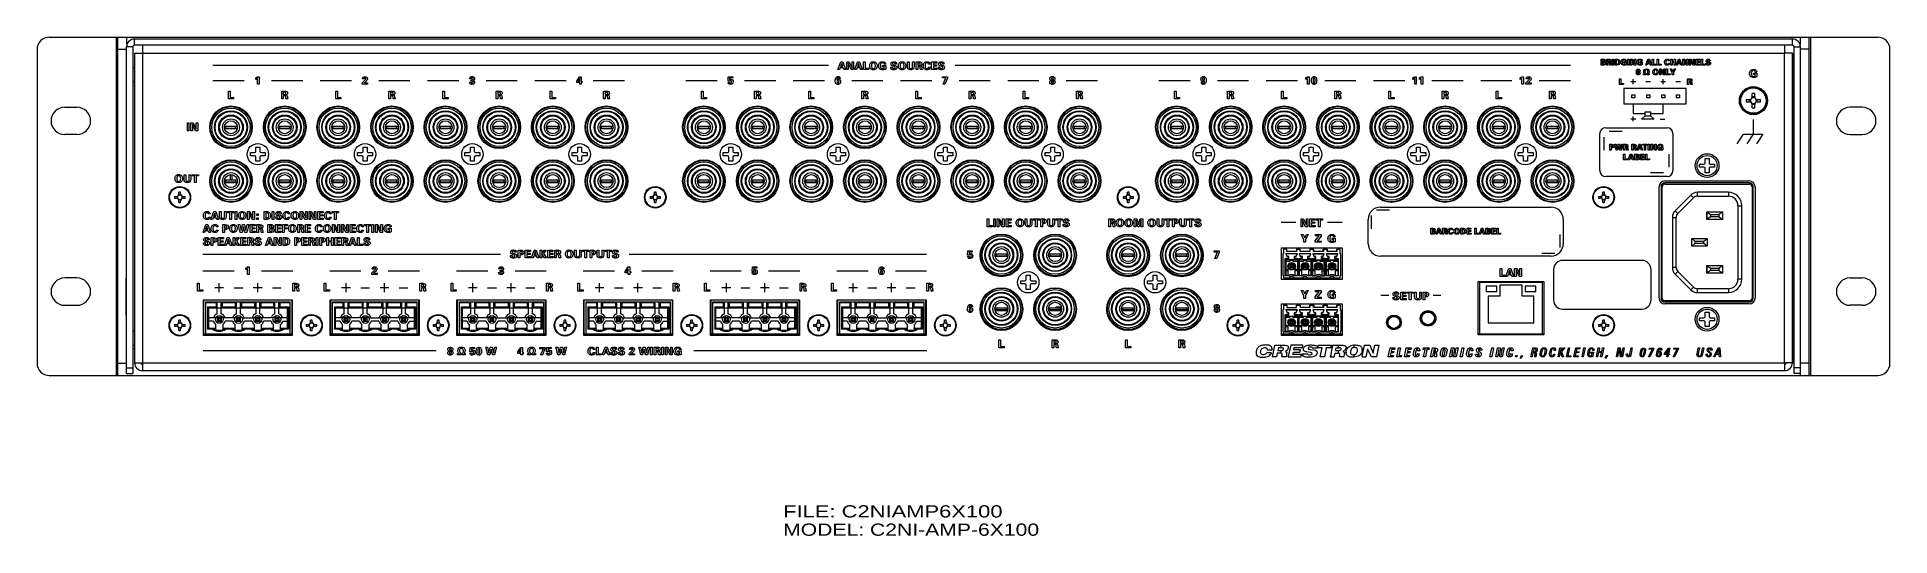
# Model space of a CAD drawing. Header units: inches. Extents: x -3.6 to 47.6, y 1.8 to 32.
# Drawn here: x 12.71 to 31.71, y 1.78 to 6.89 of the extents above; entities that cross this region are included whole.
import ezdxf
from ezdxf.enums import TextEntityAlignment as Align

# ---------------------------------------------------------------- set-up
doc = ezdxf.new("R2010")
doc.units = ezdxf.units.IN
doc.header["$LTSCALE"] = 2.42
doc.header["$MEASUREMENT"] = 0
doc.layers.get('0').update_dxf_attribs({"linetype": 'CONTINUOUS'})
doc.layers.add('DIM', color=7, linetype='CONTINUOUS')
doc.styles.get("Standard").update_dxf_attribs({"font": 'arial'})

msp = doc.modelspace()

# ---------------------------------------------------------------- texts
at = {"layer": 'DIM', "color": 7, "linetype": 'Continuous'}
for s, width, p, p2 in [('FILE: C2NIAMP6X100', 1.287911, (20.3595, 1.9705), (22.6095, 1.9705)), ('MODEL: C2NI-AMP-6X100', 1.240821, (20.3595, 1.783), (22.9845, 1.783))]:
    msp.add_text(s, height=0.125, dxfattribs=dict(at, width=width)).set_placement(p, p2, align=Align.FIT)

# ---------------------------------------------------------------- linework, layer by layer
at = {"color": 7, "linetype": 'Continuous'}
for p, q in [((12.8343, 6.8943), (13.6278, 6.8943)), ((13.5221, 6.8943), (13.5221, 3.4258)), ((13.5381, 3.4258), (13.5381, 6.8943)), ((13.6278, 6.8945), (30.7908, 6.8945)), ((13.6278, 6.8943), (13.6278, 6.8235)), ((13.7078, 6.8105), (13.7078, 6.8745)), ((30.7108, 6.8745), (13.7078, 6.8745)), ((16.0717, 6.8775), (16.3469, 6.8775)), ((20.0717, 6.8775), (20.3469, 6.8775)), ((20.5717, 6.8775), (20.8469, 6.8775)), ((23.5717, 6.8775), (23.8469, 6.8775)), ((24.0717, 6.8775), (24.3469, 6.8775)), ((28.0717, 6.8775), (28.3469, 6.8775)), ((30.7108, 6.8105), (30.7108, 6.8745)), ((30.7908, 6.8943), (31.5843, 6.8943)), ((30.7908, 6.815), (30.7908, 6.8943)), ((30.8805, 3.4258), (30.8805, 6.8943)), ((30.8965, 3.4258), (30.8965, 6.8943)), ((12.7093, 6.7693), (12.7093, 3.5508)), ((13.5381, 6.7693), (13.6278, 6.7693)), ((13.6278, 3.4455), (13.6278, 6.7945)), ((13.6918, 6.7945), (13.6278, 6.7945)), ((13.6918, 6.7945), (13.6918, 3.4455)), ((30.7108, 6.8105), (13.7078, 6.8105)), ((13.7093, 6.7305), (13.7093, 3.5555)), ((13.7093, 6.7305), (13.7093, 3.5555)), ((13.7093, 6.7305), (13.7893, 6.7305)), ((13.7893, 6.8105), (13.7893, 6.7305)), ((13.7893, 6.7305), (13.7893, 3.5555)), ((13.7893, 6.7305), (30.6293, 6.7305)), ((28.7466, 6.6675), (28.7672, 6.6675)), ((28.7466, 6.6075), (28.7466, 6.6675)), ((28.7673, 6.6583), (28.7588, 6.6583)), ((28.7588, 6.6583), (28.7588, 6.6432)), ((28.805, 6.6675), (28.83, 6.6675)), ((28.805, 6.6075), (28.805, 6.6675)), ((28.8252, 6.6582), (28.8176, 6.6582)), ((28.8176, 6.6582), (28.8176, 6.6414)), ((28.8633, 6.6675), (28.8761, 6.6675)), ((28.8633, 6.6075), (28.8633, 6.6675)), ((28.8761, 6.6675), (28.8761, 6.6075)), ((28.8909, 6.6675), (28.9096, 6.6675)), ((28.8909, 6.6075), (28.8909, 6.6675)), ((28.9101, 6.6577), (28.9036, 6.6577)), ((28.9036, 6.6577), (28.9036, 6.6174)), ((29.0218, 6.6675), (29.0346, 6.6675)), ((29.0218, 6.6075), (29.0218, 6.6675)), ((29.0346, 6.6675), (29.0346, 6.6075)), ((29.0494, 6.6675), (29.0679, 6.6675)), ((29.0494, 6.6075), (29.0494, 6.6675)), ((29.0609, 6.6572), (29.0609, 6.6075)), ((29.0842, 6.6075), (29.0609, 6.6572)), ((29.0679, 6.6675), (29.0905, 6.6192)), ((29.0905, 6.6675), (29.102, 6.6675)), ((29.0905, 6.6192), (29.0905, 6.6675)), ((29.102, 6.6675), (29.102, 6.6075)), ((29.2052, 6.6075), (29.227, 6.6675)), ((29.2343, 6.6557), (29.2252, 6.6302)), ((29.227, 6.6675), (29.2421, 6.6675)), ((29.2426, 6.6302), (29.2343, 6.6557)), ((29.2421, 6.6675), (29.263, 6.6075)), ((29.2726, 6.6675), (29.2853, 6.6675)), ((29.2726, 6.6075), (29.2726, 6.6675)), ((29.2853, 6.6675), (29.2853, 6.6177)), ((29.3233, 6.6675), (29.3361, 6.6675)), ((29.3233, 6.6075), (29.3233, 6.6675)), ((29.3361, 6.6675), (29.3361, 6.6177)), ((29.4496, 6.6502), (29.4377, 6.6502)), ((29.4618, 6.6675), (29.4747, 6.6675)), ((29.4618, 6.6075), (29.4618, 6.6675)), ((29.4747, 6.6675), (29.4747, 6.6435)), ((29.4974, 6.6675), (29.5099, 6.6675)), ((29.4974, 6.6435), (29.4974, 6.6675)), ((29.5099, 6.6675), (29.5099, 6.6075)), ((29.5192, 6.6075), (29.5409, 6.6675)), ((29.5482, 6.6557), (29.5392, 6.6302)), ((29.5409, 6.6675), (29.5561, 6.6675)), ((29.5565, 6.6302), (29.5482, 6.6557)), ((29.5561, 6.6675), (29.577, 6.6075)), ((29.5864, 6.6675), (29.6049, 6.6675)), ((29.5864, 6.6075), (29.5864, 6.6675)), ((29.5979, 6.6572), (29.5979, 6.6075)), ((29.6212, 6.6075), (29.5979, 6.6572)), ((29.6049, 6.6675), (29.6275, 6.6192)), ((29.6275, 6.6675), (29.639, 6.6675)), ((29.6275, 6.6192), (29.6275, 6.6675)), ((29.639, 6.6675), (29.639, 6.6075)), ((29.6538, 6.6675), (29.6723, 6.6675)), ((29.6538, 6.6075), (29.6538, 6.6675)), ((29.6653, 6.6572), (29.6653, 6.6075)), ((29.6887, 6.6075), (29.6653, 6.6572)), ((29.6723, 6.6675), (29.6949, 6.6192)), ((29.6949, 6.6675), (29.7064, 6.6675)), ((29.6949, 6.6192), (29.6949, 6.6675)), ((29.7064, 6.6675), (29.7064, 6.6075)), ((29.7213, 6.6675), (29.7611, 6.6675)), ((29.7213, 6.6075), (29.7213, 6.6675)), ((29.7611, 6.6576), (29.7344, 6.6576)), ((29.7344, 6.6576), (29.7344, 6.6434)), ((29.7611, 6.6675), (29.7611, 6.6576)), ((29.7747, 6.6675), (29.7874, 6.6675)), ((29.7747, 6.6075), (29.7747, 6.6675)), ((29.7874, 6.6675), (29.7874, 6.6177)), ((29.8684, 6.6507), (29.8573, 6.6507)), ((30.6293, 6.8105), (30.6293, 6.7305)), ((30.7093, 6.7305), (30.6293, 6.7305)), ((30.6293, 3.5555), (30.6293, 6.7305)), ((30.7093, 6.7305), (30.7093, 3.5555)), ((30.7093, 3.5555), (30.7093, 6.7305)), ((30.7268, 6.7945), (30.7908, 6.7945)), ((30.7268, 3.4455), (30.7268, 6.7945)), ((30.7908, 3.4658), (30.7908, 6.7945)), ((30.8805, 6.7693), (30.7908, 6.7693)), ((31.7093, 3.5508), (31.7093, 6.7693)), ((13.6248, 6.3729), (13.6248, 6.6481)), ((13.6918, 6.5825), (13.7093, 6.5825)), ((20.8233, 6.6042), (14.5133, 6.6042)), ((14.9515, 6.4612), (14.9515, 6.4767)), ((14.9691, 6.4108), (14.9691, 6.4709)), ((14.9706, 6.4883), (14.9856, 6.4883)), ((14.9856, 6.4883), (14.9856, 6.4108)), ((16.0621, 6.4666), (16.0474, 6.4666)), ((17.1597, 6.4677), (17.1449, 6.4677)), ((18.2427, 6.4432), (18.273, 6.4883)), ((18.2743, 6.4702), (18.2547, 6.4404)), ((18.273, 6.4883), (18.2898, 6.4883)), ((18.2743, 6.4404), (18.2743, 6.4702)), ((18.2898, 6.4883), (18.2898, 6.4404)), ((19.7948, 6.4427), (19.7966, 6.4883)), ((19.7966, 6.4883), (19.8429, 6.4883)), ((19.8112, 6.4757), (19.8102, 6.4569)), ((19.8429, 6.4757), (19.8112, 6.4757)), ((19.8429, 6.4883), (19.8429, 6.4757)), ((20.9223, 6.5609), (20.9513, 6.6409)), ((20.9384, 6.5609), (20.9223, 6.5609)), ((20.9456, 6.4697), (20.9314, 6.4697)), ((20.9446, 6.5781), (20.9384, 6.5609)), ((20.9763, 6.5781), (20.9446, 6.5781)), ((20.9611, 6.6251), (20.949, 6.5912)), ((20.949, 6.5912), (20.9721, 6.5912)), ((20.9513, 6.6409), (20.9715, 6.6409)), ((20.9721, 6.5912), (20.9611, 6.6251)), ((20.9715, 6.6409), (20.9994, 6.5609)), ((20.982, 6.5609), (20.9763, 6.5781)), ((20.9994, 6.5609), (20.982, 6.5609)), ((21.0119, 6.5609), (21.0119, 6.6409)), ((21.0119, 6.6409), (21.0366, 6.6409)), ((21.0273, 6.5609), (21.0119, 6.5609)), ((21.0273, 6.6271), (21.0273, 6.5609)), ((21.0584, 6.5609), (21.0273, 6.6271)), ((21.0366, 6.6409), (21.0667, 6.5765)), ((21.0821, 6.5609), (21.0584, 6.5609)), ((21.0667, 6.5765), (21.0667, 6.6409)), ((21.0667, 6.6409), (21.0821, 6.6409)), ((21.0821, 6.6409), (21.0821, 6.5609)), ((21.0945, 6.5609), (21.1235, 6.6409)), ((21.1106, 6.5609), (21.0945, 6.5609)), ((21.1169, 6.5781), (21.1106, 6.5609)), ((21.1485, 6.5781), (21.1169, 6.5781)), ((21.1333, 6.6251), (21.1212, 6.5912)), ((21.1212, 6.5912), (21.1443, 6.5912)), ((21.1235, 6.6409), (21.1437, 6.6409)), ((21.1443, 6.5912), (21.1333, 6.6251)), ((21.1437, 6.6409), (21.1716, 6.5609)), ((21.1542, 6.5609), (21.1485, 6.5781)), ((21.1716, 6.5609), (21.1542, 6.5609)), ((21.1843, 6.5609), (21.1843, 6.6409)), ((21.1843, 6.6409), (21.2013, 6.6409)), ((21.2374, 6.5609), (21.1843, 6.5609)), ((21.2013, 6.6409), (21.2013, 6.5744)), ((21.2013, 6.5744), (21.2374, 6.5744)), ((21.2374, 6.5744), (21.2374, 6.5609)), ((21.3799, 6.5908), (21.3799, 6.6035)), ((21.3799, 6.6035), (21.4118, 6.6035)), ((21.3951, 6.5908), (21.3799, 6.5908)), ((21.3951, 6.5733), (21.3951, 6.5908)), ((21.412, 6.6162), (21.3959, 6.6162)), ((21.4118, 6.6035), (21.4118, 6.5661)), ((21.4631, 6.5868), (21.4799, 6.5868)), ((21.4894, 6.5964), (21.4877, 6.5969)), ((21.4911, 6.5958), (21.4894, 6.5964)), ((21.5236, 6.6185), (21.5088, 6.6185)), ((21.6347, 6.5916), (21.6347, 6.6409)), ((21.6347, 6.6409), (21.6518, 6.6409)), ((21.6518, 6.6409), (21.6518, 6.5904)), ((21.687, 6.5912), (21.687, 6.6409)), ((21.687, 6.6409), (21.7034, 6.6409)), ((21.7034, 6.6409), (21.7034, 6.5916)), ((21.723, 6.5609), (21.723, 6.6409)), ((21.723, 6.6409), (21.7562, 6.6409)), ((21.7398, 6.5609), (21.723, 6.5609)), ((21.7398, 6.6285), (21.7398, 6.6061)), ((21.7499, 6.6285), (21.7398, 6.6285)), ((21.7398, 6.6061), (21.7499, 6.6061)), ((21.7398, 6.5931), (21.7398, 6.5609)), ((21.7545, 6.5931), (21.7398, 6.5931)), ((21.7661, 6.5706), (21.765, 6.5827)), ((21.7869, 6.5609), (21.7683, 6.5609)), ((21.7813, 6.5859), (21.7827, 6.5743)), ((21.8662, 6.6178), (21.8504, 6.6178)), ((21.8506, 6.5848), (21.8667, 6.5848)), ((21.8826, 6.5609), (21.8826, 6.6409)), ((21.8826, 6.6409), (21.9357, 6.6409)), ((21.9369, 6.5609), (21.8826, 6.5609)), ((21.9, 6.6276), (21.9, 6.6088)), ((21.9357, 6.6276), (21.9, 6.6276)), ((21.9, 6.6088), (21.9335, 6.6088)), ((21.9, 6.5957), (21.9, 6.5742)), ((21.9335, 6.5957), (21.9, 6.5957)), ((21.9, 6.5742), (21.9369, 6.5742)), ((21.9335, 6.6088), (21.9335, 6.5957)), ((21.9357, 6.6409), (21.9357, 6.6276)), ((21.9369, 6.5742), (21.9369, 6.5609)), ((21.9505, 6.5868), (21.9673, 6.5868)), ((21.9768, 6.5964), (21.9752, 6.5969)), ((21.9786, 6.5958), (21.9768, 6.5964)), ((21.9938, 6.4751), (21.9938, 6.4883)), ((21.9938, 6.4883), (22.0455, 6.4883)), ((22.0296, 6.4751), (21.9938, 6.4751)), ((22.0111, 6.6185), (21.9962, 6.6185)), ((22.0011, 6.4109), (22.0296, 6.4751)), ((22.0455, 6.4735), (22.0196, 6.4109)), ((22.0455, 6.4883), (22.0455, 6.4735)), ((28.4333, 6.6042), (22.1233, 6.6042)), ((25.7185, 6.4612), (25.7185, 6.4767)), ((25.7361, 6.4108), (25.7361, 6.4709)), ((25.7376, 6.4883), (25.7526, 6.4883)), ((25.7526, 6.4883), (25.7526, 6.4108)), ((26.8185, 6.4612), (26.8185, 6.4767)), ((26.8361, 6.4108), (26.8361, 6.4709)), ((26.8376, 6.4883), (26.8526, 6.4883)), ((26.8526, 6.4883), (26.8526, 6.4108)), ((26.8844, 6.4612), (26.8844, 6.4767)), ((26.9021, 6.4108), (26.9021, 6.4709)), ((26.9035, 6.4883), (26.9185, 6.4883)), ((26.9185, 6.4883), (26.9185, 6.4108)), ((27.9185, 6.4612), (27.9185, 6.4767)), ((27.9362, 6.4108), (27.9362, 6.4709)), ((27.9376, 6.4883), (27.9526, 6.4883)), ((27.9526, 6.4883), (27.9526, 6.4108)), ((27.9951, 6.4666), (27.9803, 6.4666)), ((28.7673, 6.6075), (28.7466, 6.6075)), ((28.7588, 6.6432), (28.7673, 6.6432)), ((28.7673, 6.634), (28.7588, 6.634)), ((28.7588, 6.634), (28.7588, 6.6171)), ((28.7588, 6.6171), (28.7673, 6.6171)), ((28.8176, 6.6075), (28.805, 6.6075)), ((28.8176, 6.6414), (28.8252, 6.6414)), ((28.8287, 6.6317), (28.8176, 6.6317)), ((28.8176, 6.6317), (28.8176, 6.6075)), ((28.8374, 6.6148), (28.8365, 6.6239)), ((28.853, 6.6075), (28.839, 6.6075)), ((28.8488, 6.6262), (28.8499, 6.6176)), ((28.8761, 6.6075), (28.8633, 6.6075)), ((28.9096, 6.6075), (28.8909, 6.6075)), ((28.9036, 6.6174), (28.9101, 6.6174)), ((28.9378, 6.4675), (28.9505, 6.4675)), ((28.9378, 6.4075), (28.9378, 6.4675)), ((28.9505, 6.4675), (28.9505, 6.4177)), ((28.9835, 6.6395), (29.0074, 6.6395)), ((28.9835, 6.6299), (28.9835, 6.6395)), ((28.9949, 6.6299), (28.9835, 6.6299)), ((28.9949, 6.6168), (28.9949, 6.6299)), ((29.0076, 6.649), (28.9955, 6.649)), ((29.0074, 6.6395), (29.0074, 6.6114)), ((29.0346, 6.6075), (29.0218, 6.6075)), ((29.0609, 6.6075), (29.0494, 6.6075)), ((29.0776, 6.4135), (29.0776, 6.4635)), ((29.102, 6.6075), (29.0842, 6.6075)), ((29.146, 6.6395), (29.1699, 6.6395)), ((29.146, 6.6299), (29.146, 6.6395)), ((29.1574, 6.6299), (29.146, 6.6299)), ((29.1574, 6.6168), (29.1574, 6.6299)), ((29.1701, 6.649), (29.158, 6.649)), ((29.1699, 6.6395), (29.1699, 6.6114)), ((29.1825, 6.5179), (29.1943, 6.5179)), ((29.1825, 6.5075), (29.1825, 6.5179)), ((29.2072, 6.5075), (29.1825, 6.5075)), ((29.2173, 6.6075), (29.2052, 6.6075)), ((29.2072, 6.5193), (29.2072, 6.5075)), ((29.222, 6.6204), (29.2173, 6.6075)), ((29.2173, 6.5075), (29.2173, 6.5193)), ((29.242, 6.5075), (29.2173, 6.5075)), ((29.2457, 6.6204), (29.222, 6.6204)), ((29.2252, 6.6302), (29.2426, 6.6302)), ((29.2302, 6.5179), (29.242, 6.5179)), ((29.242, 6.5179), (29.242, 6.5075)), ((29.25, 6.6075), (29.2457, 6.6204)), ((29.263, 6.6075), (29.25, 6.6075)), ((29.3124, 6.6075), (29.2726, 6.6075)), ((29.2853, 6.6177), (29.3124, 6.6177)), ((29.3124, 6.6177), (29.3124, 6.6075)), ((29.3631, 6.6075), (29.3233, 6.6075)), ((29.3361, 6.6177), (29.3631, 6.6177)), ((29.3481, 6.5675), (29.3666, 6.5675)), ((29.3481, 6.5075), (29.3481, 6.5675)), ((29.3596, 6.5075), (29.3481, 6.5075)), ((29.3596, 6.5572), (29.3596, 6.5075)), ((29.3829, 6.5075), (29.3596, 6.5572)), ((29.3631, 6.6177), (29.3631, 6.6075)), ((29.3666, 6.5675), (29.3892, 6.5192)), ((29.4007, 6.5075), (29.3829, 6.5075)), ((29.3843, 6.4135), (29.3843, 6.4635)), ((29.3892, 6.5675), (29.4007, 6.5675)), ((29.3892, 6.5192), (29.3892, 6.5675)), ((29.4007, 6.5675), (29.4007, 6.5075)), ((29.4156, 6.5675), (29.4284, 6.5675)), ((29.4156, 6.5075), (29.4156, 6.5675)), ((29.4554, 6.5075), (29.4156, 6.5075)), ((29.4284, 6.5675), (29.4284, 6.5177)), ((29.4284, 6.5177), (29.4554, 6.5177)), ((29.4378, 6.6255), (29.4499, 6.6255)), ((29.4554, 6.5177), (29.4554, 6.5075)), ((29.4568, 6.5675), (29.4703, 6.5675)), ((29.477, 6.5297), (29.4568, 6.5675)), ((29.4747, 6.6075), (29.4618, 6.6075)), ((29.4703, 6.5675), (29.484, 6.5418)), ((29.4747, 6.6435), (29.4974, 6.6435)), ((29.4974, 6.6337), (29.4747, 6.6337)), ((29.4747, 6.6337), (29.4747, 6.6075)), ((29.477, 6.5075), (29.477, 6.5297)), ((29.4899, 6.5075), (29.477, 6.5075)), ((29.484, 6.5418), (29.4965, 6.5675)), ((29.5098, 6.5675), (29.4899, 6.5297)), ((29.4899, 6.5297), (29.4899, 6.5075)), ((29.4965, 6.5675), (29.5098, 6.5675)), ((29.4974, 6.6075), (29.4974, 6.6337)), ((29.5099, 6.6075), (29.4974, 6.6075)), ((29.5312, 6.6075), (29.5192, 6.6075)), ((29.5359, 6.6204), (29.5312, 6.6075)), ((29.5596, 6.6204), (29.5359, 6.6204)), ((29.5392, 6.6302), (29.5565, 6.6302)), ((29.5639, 6.6075), (29.5596, 6.6204)), ((29.577, 6.6075), (29.5639, 6.6075)), ((29.5979, 6.6075), (29.5864, 6.6075)), ((29.639, 6.6075), (29.6212, 6.6075)), ((29.6342, 6.4675), (29.6591, 6.4675)), ((29.6342, 6.4075), (29.6342, 6.4675)), ((29.6653, 6.6075), (29.6538, 6.6075)), ((29.7064, 6.6075), (29.6887, 6.6075)), ((29.7621, 6.6075), (29.7213, 6.6075)), ((29.7344, 6.6434), (29.7595, 6.6434)), ((29.7595, 6.6337), (29.7344, 6.6337)), ((29.7344, 6.6337), (29.7344, 6.6175)), ((29.7344, 6.6175), (29.7621, 6.6175)), ((29.7595, 6.6434), (29.7595, 6.6337)), ((29.7621, 6.6175), (29.7621, 6.6075)), ((29.8145, 6.6075), (29.7747, 6.6075)), ((29.7874, 6.6177), (29.8145, 6.6177)), ((29.8145, 6.6177), (29.8145, 6.6075)), ((29.823, 6.627), (29.8356, 6.627)), ((30.3109, 6.5235), (30.3428, 6.5235)), ((30.3109, 6.5107), (30.3109, 6.5235)), ((30.3261, 6.5107), (30.3109, 6.5107)), ((30.326, 6.4933), (30.3261, 6.5107)), ((30.343, 6.5362), (30.3269, 6.5362)), ((30.3428, 6.5235), (30.3428, 6.4861)), ((30.7268, 6.5825), (30.7093, 6.5825)), ((30.7938, 6.3729), (30.7938, 6.6481)), ((13.6918, 6.4385), (13.7093, 6.4385)), ((14.8333, 6.4455), (14.5133, 6.4455)), ((14.6717, 6.2608), (14.6717, 6.3409)), ((14.6717, 6.3409), (14.6888, 6.3409)), ((14.6888, 6.3409), (14.6888, 6.2744)), ((14.6888, 6.2744), (14.7249, 6.2744)), ((14.7249, 6.2744), (14.7249, 6.2608)), ((14.9856, 6.4108), (14.9691, 6.4108)), ((15.4333, 6.4455), (15.1133, 6.4455)), ((15.2176, 6.2608), (15.2176, 6.3409)), ((15.2176, 6.3409), (15.2509, 6.3409)), ((15.2344, 6.3285), (15.2344, 6.3061)), ((15.2445, 6.3285), (15.2344, 6.3285)), ((15.2344, 6.3061), (15.2445, 6.3061)), ((15.2344, 6.2931), (15.2344, 6.2608)), ((15.2492, 6.2931), (15.2344, 6.2931)), ((15.2607, 6.2706), (15.2596, 6.2827)), ((15.276, 6.2859), (15.2774, 6.2743)), ((15.9333, 6.4455), (15.6133, 6.4455)), ((15.7717, 6.2608), (15.7717, 6.3409)), ((15.7717, 6.3409), (15.7888, 6.3409)), ((15.7888, 6.3409), (15.7888, 6.2744)), ((15.7888, 6.2744), (15.8248, 6.2744)), ((15.8248, 6.2744), (15.8248, 6.2608)), ((16.0444, 6.4271), (16.0489, 6.4312)), ((16.0444, 6.4109), (16.0444, 6.4271)), ((16.0979, 6.4109), (16.0444, 6.4109)), ((16.0621, 6.424), (16.0979, 6.424)), ((16.0979, 6.424), (16.0979, 6.4109)), ((16.5333, 6.4455), (16.2133, 6.4455)), ((16.3176, 6.2608), (16.3176, 6.3409)), ((16.3176, 6.3409), (16.3509, 6.3409)), ((16.3344, 6.3285), (16.3344, 6.3061)), ((16.3445, 6.3285), (16.3344, 6.3285)), ((16.3344, 6.3061), (16.3445, 6.3061)), ((16.3344, 6.2931), (16.3344, 6.2608)), ((16.3492, 6.2931), (16.3344, 6.2931)), ((16.3607, 6.2706), (16.3596, 6.2827)), ((16.376, 6.2859), (16.3774, 6.2743)), ((17.0333, 6.4455), (16.7133, 6.4455)), ((16.8717, 6.2608), (16.8717, 6.3409)), ((16.8717, 6.3409), (16.8888, 6.3409)), ((16.8888, 6.3409), (16.8888, 6.2744)), ((16.8888, 6.2744), (16.9248, 6.2744)), ((16.9248, 6.2744), (16.9248, 6.2608)), ((17.1452, 6.4314), (17.1598, 6.4314)), ((17.1598, 6.4432), (17.1598, 6.4561)), ((17.1598, 6.4561), (17.1658, 6.4561)), ((17.1656, 6.4432), (17.1598, 6.4432)), ((17.6333, 6.4455), (17.3133, 6.4455)), ((17.4176, 6.2608), (17.4176, 6.3409)), ((17.4176, 6.3409), (17.4509, 6.3409)), ((17.4344, 6.3285), (17.4344, 6.3061)), ((17.4445, 6.3285), (17.4344, 6.3285)), ((17.4344, 6.3061), (17.4445, 6.3061)), ((17.4344, 6.2931), (17.4344, 6.2608)), ((17.4492, 6.2931), (17.4344, 6.2931)), ((17.4607, 6.2706), (17.4596, 6.2827)), ((17.476, 6.2859), (17.4774, 6.2743)), ((18.1333, 6.4455), (17.8133, 6.4455)), ((17.9717, 6.2608), (17.9717, 6.3409)), ((17.9717, 6.3409), (17.9888, 6.3409)), ((17.9888, 6.3409), (17.9888, 6.2744)), ((17.9888, 6.2744), (18.0248, 6.2744)), ((18.0248, 6.2744), (18.0248, 6.2608)), ((18.2427, 6.4276), (18.2427, 6.4432)), ((18.2743, 6.4276), (18.2427, 6.4276)), ((18.2547, 6.4404), (18.2743, 6.4404)), ((18.2743, 6.4109), (18.2743, 6.4276)), ((18.2898, 6.4109), (18.2743, 6.4109)), ((18.2898, 6.4404), (18.2995, 6.4404)), ((18.2898, 6.4276), (18.2898, 6.4109)), ((18.2995, 6.4276), (18.2898, 6.4276)), ((18.2995, 6.4404), (18.2995, 6.4276)), ((18.7333, 6.4455), (18.4133, 6.4455)), ((18.5176, 6.2608), (18.5176, 6.3409)), ((18.5176, 6.3409), (18.5509, 6.3409)), ((18.5344, 6.3285), (18.5344, 6.3061)), ((18.5445, 6.3285), (18.5344, 6.3285)), ((18.5344, 6.3061), (18.5445, 6.3061)), ((18.5344, 6.2931), (18.5344, 6.2608)), ((18.5492, 6.2931), (18.5344, 6.2931)), ((18.5607, 6.2706), (18.5596, 6.2827)), ((18.576, 6.2859), (18.5774, 6.2743)), ((19.6833, 6.4455), (19.3633, 6.4455)), ((19.5217, 6.2608), (19.5217, 6.3409)), ((19.5217, 6.3409), (19.5388, 6.3409)), ((19.5388, 6.3409), (19.5388, 6.2744)), ((19.5388, 6.2744), (19.5749, 6.2744)), ((19.5749, 6.2744), (19.5749, 6.2608)), ((19.7946, 6.4303), (19.8113, 6.4303)), ((19.8111, 6.4427), (19.7948, 6.4427)), ((20.2833, 6.4455), (19.9633, 6.4455)), ((20.0676, 6.2608), (20.0676, 6.3409)), ((20.0676, 6.3409), (20.1009, 6.3409)), ((20.0844, 6.3285), (20.0844, 6.3061)), ((20.0945, 6.3285), (20.0844, 6.3285)), ((20.0844, 6.3061), (20.0945, 6.3061)), ((20.0844, 6.2931), (20.0844, 6.2608)), ((20.0992, 6.2931), (20.0844, 6.2931)), ((20.1107, 6.2706), (20.1096, 6.2827)), ((20.126, 6.2859), (20.1274, 6.2743)), ((20.7833, 6.4455), (20.4633, 6.4455)), ((20.6217, 6.2608), (20.6217, 6.3409)), ((20.6217, 6.3409), (20.6388, 6.3409)), ((20.6388, 6.3409), (20.6388, 6.2744)), ((20.6388, 6.2744), (20.6748, 6.2744)), ((20.6748, 6.2744), (20.6748, 6.2608)), ((21.3833, 6.4455), (21.0633, 6.4455)), ((21.1676, 6.2608), (21.1676, 6.3409)), ((21.1676, 6.3409), (21.2009, 6.3409)), ((21.1844, 6.3285), (21.1844, 6.3061)), ((21.1945, 6.3285), (21.1844, 6.3285)), ((21.1844, 6.3061), (21.1945, 6.3061)), ((21.1844, 6.2931), (21.1844, 6.2608)), ((21.1992, 6.2931), (21.1844, 6.2931)), ((21.2107, 6.2706), (21.2096, 6.2827)), ((21.226, 6.2859), (21.2274, 6.2743)), ((21.8833, 6.4455), (21.5633, 6.4455)), ((21.7217, 6.2608), (21.7217, 6.3409)), ((21.7217, 6.3409), (21.7388, 6.3409)), ((21.7388, 6.3409), (21.7388, 6.2744)), ((21.7388, 6.2744), (21.7748, 6.2744)), ((21.7748, 6.2744), (21.7748, 6.2608)), ((22.0196, 6.4109), (22.0011, 6.4109)), ((22.4833, 6.4455), (22.1633, 6.4455)), ((22.2676, 6.2608), (22.2676, 6.3409)), ((22.2676, 6.3409), (22.3009, 6.3409)), ((22.2844, 6.3285), (22.2844, 6.3061)), ((22.2945, 6.3285), (22.2844, 6.3285)), ((22.2844, 6.3061), (22.2945, 6.3061)), ((22.2844, 6.2931), (22.2844, 6.2608)), ((22.2992, 6.2931), (22.2844, 6.2931)), ((22.3107, 6.2706), (22.3096, 6.2827)), ((22.326, 6.2859), (22.3274, 6.2743)), ((22.9833, 6.4455), (22.6633, 6.4455)), ((22.8217, 6.2608), (22.8217, 6.3409)), ((22.8217, 6.3409), (22.8388, 6.3409)), ((22.8388, 6.3409), (22.8388, 6.2744)), ((22.8388, 6.2744), (22.8748, 6.2744)), ((22.8748, 6.2744), (22.8748, 6.2608)), ((23.5833, 6.4455), (23.2633, 6.4455)), ((23.3676, 6.2608), (23.3676, 6.3409)), ((23.3676, 6.3409), (23.4009, 6.3409)), ((23.3844, 6.3285), (23.3844, 6.3061)), ((23.3945, 6.3285), (23.3844, 6.3285)), ((23.3844, 6.3061), (23.3945, 6.3061)), ((23.3844, 6.2931), (23.3844, 6.2608)), ((23.3992, 6.2931), (23.3844, 6.2931)), ((23.4107, 6.2706), (23.4096, 6.2827)), ((23.426, 6.2859), (23.4274, 6.2743)), ((24.5333, 6.4455), (24.2133, 6.4455)), ((24.3717, 6.3409), (24.3888, 6.3409)), ((24.3717, 6.2608), (24.3717, 6.3409)), ((24.3888, 6.3409), (24.3888, 6.2744)), ((24.3888, 6.2744), (24.4249, 6.2744)), ((24.4249, 6.2744), (24.4249, 6.2608)), ((24.6466, 6.4294), (24.6608, 6.4294)), ((25.1333, 6.4455), (24.8133, 6.4455)), ((24.9176, 6.3409), (24.9509, 6.3409)), ((24.9176, 6.2608), (24.9176, 6.3409)), ((24.9445, 6.3285), (24.9344, 6.3285)), ((24.9344, 6.3285), (24.9344, 6.3061)), ((24.9344, 6.3061), (24.9445, 6.3061)), ((24.9492, 6.2931), (24.9344, 6.2931)), ((24.9344, 6.2931), (24.9344, 6.2608)), ((24.9607, 6.2706), (24.9596, 6.2827)), ((24.976, 6.2859), (24.9774, 6.2743)), ((25.6333, 6.4455), (25.3133, 6.4455)), ((25.4717, 6.3409), (25.4888, 6.3409)), ((25.4717, 6.2608), (25.4717, 6.3409)), ((25.4888, 6.3409), (25.4888, 6.2744)), ((25.4888, 6.2744), (25.5248, 6.2744)), ((25.5248, 6.2744), (25.5248, 6.2608)), ((25.7526, 6.4108), (25.7361, 6.4108)), ((26.2333, 6.4455), (25.9133, 6.4455)), ((26.0176, 6.3409), (26.0509, 6.3409)), ((26.0176, 6.2608), (26.0176, 6.3409)), ((26.0445, 6.3285), (26.0344, 6.3285)), ((26.0344, 6.3285), (26.0344, 6.3061)), ((26.0344, 6.3061), (26.0445, 6.3061)), ((26.0492, 6.2931), (26.0344, 6.2931)), ((26.0344, 6.2931), (26.0344, 6.2608)), ((26.0607, 6.2706), (26.0596, 6.2827)), ((26.076, 6.2859), (26.0774, 6.2743)), ((26.7333, 6.4455), (26.4133, 6.4455)), ((26.5717, 6.3409), (26.5888, 6.3409)), ((26.5717, 6.2608), (26.5717, 6.3409)), ((26.5888, 6.3409), (26.5888, 6.2744)), ((26.5888, 6.2744), (26.6248, 6.2744)), ((26.6248, 6.2744), (26.6248, 6.2608)), ((26.8526, 6.4108), (26.8361, 6.4108)), ((26.9185, 6.4108), (26.9021, 6.4108)), ((27.3333, 6.4455), (27.0133, 6.4455)), ((27.1176, 6.3409), (27.1509, 6.3409)), ((27.1176, 6.2608), (27.1176, 6.3409)), ((27.1445, 6.3285), (27.1344, 6.3285)), ((27.1344, 6.3285), (27.1344, 6.3061)), ((27.1344, 6.3061), (27.1445, 6.3061)), ((27.1492, 6.2931), (27.1344, 6.2931)), ((27.1344, 6.2931), (27.1344, 6.2608)), ((27.1607, 6.2706), (27.1596, 6.2827)), ((27.176, 6.2859), (27.1774, 6.2743)), ((27.8333, 6.4455), (27.5133, 6.4455)), ((27.6717, 6.3409), (27.6888, 6.3409)), ((27.6717, 6.2608), (27.6717, 6.3409)), ((27.6888, 6.3409), (27.6888, 6.2744)), ((27.6888, 6.2744), (27.7248, 6.2744)), ((27.7248, 6.2744), (27.7248, 6.2608)), ((27.9526, 6.4108), (27.9362, 6.4108)), ((27.9773, 6.4271), (27.9819, 6.4312)), ((27.9773, 6.4108), (27.9773, 6.4271)), ((28.0309, 6.4108), (27.9773, 6.4108)), ((27.9951, 6.424), (28.0309, 6.424)), ((28.0309, 6.424), (28.0309, 6.4108)), ((28.4333, 6.4455), (28.1133, 6.4455)), ((28.2176, 6.3409), (28.2509, 6.3409)), ((28.2176, 6.2608), (28.2176, 6.3409)), ((28.2445, 6.3285), (28.2344, 6.3285)), ((28.2344, 6.3285), (28.2344, 6.3061)), ((28.2344, 6.3061), (28.2445, 6.3061)), ((28.2492, 6.2931), (28.2344, 6.2931)), ((28.2344, 6.2931), (28.2344, 6.2608)), ((28.2607, 6.2706), (28.2596, 6.2827)), ((28.276, 6.2859), (28.2774, 6.2743)), ((28.9776, 6.4075), (28.9378, 6.4075)), ((28.9505, 6.4177), (28.9776, 6.4177)), ((28.9776, 6.4177), (28.9776, 6.4075)), ((29.6204, 6.3687), (28.9796, 6.3687)), ((28.9796, 6.3687), (28.9796, 6.2103)), ((29.0523, 6.4387), (29.1023, 6.4387)), ((29.062, 6.3008), (29.0925, 6.3008)), ((29.062, 6.2704), (29.062, 6.3008)), ((29.0925, 6.2704), (29.062, 6.2704)), ((29.0925, 6.3008), (29.0925, 6.2704)), ((29.2057, 6.4385), (29.2557, 6.4385)), ((29.2155, 6.3008), (29.2459, 6.3008)), ((29.2155, 6.2704), (29.2155, 6.3008)), ((29.2459, 6.2704), (29.2155, 6.2704)), ((29.2459, 6.3008), (29.2459, 6.2704)), ((29.3591, 6.4387), (29.4091, 6.4387)), ((29.3689, 6.3008), (29.3993, 6.3008)), ((29.3689, 6.2704), (29.3689, 6.3008)), ((29.3993, 6.2704), (29.3689, 6.2704)), ((29.3993, 6.3008), (29.3993, 6.2704)), ((29.5126, 6.4385), (29.5626, 6.4385)), ((29.5223, 6.3008), (29.5528, 6.3008)), ((29.5223, 6.2704), (29.5223, 6.3008)), ((29.5528, 6.2704), (29.5223, 6.2704)), ((29.5528, 6.3008), (29.5528, 6.2704)), ((29.6204, 6.2103), (29.6204, 6.3687)), ((29.6468, 6.4075), (29.6342, 6.4075)), ((29.6544, 6.4582), (29.6468, 6.4582)), ((29.6468, 6.4582), (29.6468, 6.4414)), ((29.6468, 6.4414), (29.6544, 6.4414)), ((29.6579, 6.4317), (29.6468, 6.4317)), ((29.6468, 6.4317), (29.6468, 6.4075)), ((29.6665, 6.4148), (29.6657, 6.4239)), ((29.6821, 6.4075), (29.6682, 6.4075)), ((29.678, 6.4263), (29.679, 6.4176)), ((30.2963, 6.2826), (30.2963, 6.3161)), ((30.3223, 6.283), (30.2963, 6.283)), ((30.3223, 6.2826), (30.3223, 6.3161)), ((30.7268, 6.4385), (30.7093, 6.4385)), ((12.9928, 6.175), (13.1188, 6.175)), ((14.7249, 6.2608), (14.6717, 6.2608)), ((15.2344, 6.2608), (15.2176, 6.2608)), ((15.2815, 6.2608), (15.263, 6.2608)), ((15.8248, 6.2608), (15.7717, 6.2608)), ((16.3344, 6.2608), (16.3176, 6.2608)), ((16.3815, 6.2608), (16.363, 6.2608)), ((16.9248, 6.2608), (16.8717, 6.2608)), ((17.4344, 6.2608), (17.4176, 6.2608)), ((17.4815, 6.2608), (17.463, 6.2608)), ((18.0248, 6.2608), (17.9717, 6.2608)), ((18.5344, 6.2608), (18.5176, 6.2608)), ((18.5815, 6.2608), (18.563, 6.2608)), ((19.5749, 6.2608), (19.5217, 6.2608)), ((20.0844, 6.2608), (20.0676, 6.2608)), ((20.1315, 6.2608), (20.113, 6.2608)), ((20.6748, 6.2608), (20.6217, 6.2608)), ((21.1844, 6.2608), (21.1676, 6.2608)), ((21.2315, 6.2608), (21.213, 6.2608)), ((21.7748, 6.2608), (21.7217, 6.2608)), ((22.2844, 6.2608), (22.2676, 6.2608)), ((22.3315, 6.2608), (22.313, 6.2608)), ((22.8748, 6.2608), (22.8217, 6.2608)), ((23.3844, 6.2608), (23.3676, 6.2608)), ((23.4315, 6.2608), (23.413, 6.2608)), ((24.4249, 6.2608), (24.3717, 6.2608)), ((24.9344, 6.2608), (24.9176, 6.2608)), ((24.9815, 6.2608), (24.963, 6.2608)), ((25.5248, 6.2608), (25.4717, 6.2608)), ((26.0344, 6.2608), (26.0176, 6.2608)), ((26.0815, 6.2608), (26.063, 6.2608)), ((26.6248, 6.2608), (26.5717, 6.2608)), ((27.1344, 6.2608), (27.1176, 6.2608)), ((27.1815, 6.2608), (27.163, 6.2608)), ((27.7248, 6.2608), (27.6717, 6.2608)), ((28.2344, 6.2608), (28.2176, 6.2608)), ((28.2815, 6.2608), (28.2629, 6.2608)), ((28.9796, 6.2103), (29.6204, 6.2103)), ((29.0773, 6.2103), (29.0773, 6.1118)), ((29.0773, 6.1118), (29.1996, 6.1118)), ((29.0779, 6.0319), (29.0779, 6.0819)), ((29.162, 6.0524), (29.1996, 6.0863)), ((29.1996, 6.1295), (29.2555, 6.1295)), ((29.1996, 6.0863), (29.1996, 6.1295)), ((29.1996, 6.0863), (29.2555, 6.0863)), ((29.2555, 6.1295), (29.2555, 6.0863)), ((29.2555, 6.1118), (29.3841, 6.1118)), ((29.2555, 6.0863), (29.2931, 6.0524)), ((29.3841, 6.1118), (29.3841, 6.2103)), ((30.2362, 6.256), (30.2697, 6.256)), ((30.2362, 6.23), (30.2697, 6.23)), ((30.2693, 6.23), (30.2693, 6.256)), ((30.2963, 6.1699), (30.2963, 6.2034)), ((30.3223, 6.203), (30.2963, 6.203)), ((30.3223, 6.1699), (30.3223, 6.2034)), ((30.3489, 6.256), (30.3824, 6.256)), ((30.3489, 6.23), (30.3824, 6.23)), ((30.3493, 6.23), (30.3493, 6.256)), ((31.4258, 6.175), (31.2998, 6.175)), ((13.1188, 5.895), (12.9928, 5.895)), ((14.2503, 5.9349), (14.2503, 6.0149)), ((14.2503, 6.0149), (14.2673, 6.0149)), ((14.2673, 5.9349), (14.2503, 5.9349)), ((14.2673, 6.0149), (14.2673, 5.9349)), ((14.2871, 5.9349), (14.2871, 6.0149)), ((14.2871, 6.0149), (14.3117, 6.0149)), ((14.3024, 5.9349), (14.2871, 5.9349)), ((14.3024, 6.0011), (14.3024, 5.9349)), ((14.3335, 5.9349), (14.3024, 6.0011)), ((14.3117, 6.0149), (14.3419, 5.9505)), ((14.3572, 5.9349), (14.3335, 5.9349)), ((14.3419, 5.9505), (14.3419, 6.0149)), ((14.3419, 6.0149), (14.3572, 6.0149)), ((14.3572, 6.0149), (14.3572, 5.9349)), ((14.6465, 5.9775), (14.6313, 5.9775)), ((14.6313, 5.9617), (14.7641, 5.9617)), ((14.7628, 5.9539), (14.6327, 5.9539)), ((14.6465, 5.9617), (14.6465, 5.9775)), ((14.7641, 5.9775), (14.6474, 5.9775)), ((14.7489, 5.9617), (14.7489, 5.9775)), ((15.1977, 5.9775), (15.1825, 5.9775)), ((15.1825, 5.9617), (15.3153, 5.9617)), ((15.3139, 5.9539), (15.1839, 5.9539)), ((15.1977, 5.9617), (15.1977, 5.9775)), ((15.3153, 5.9775), (15.1986, 5.9775)), ((15.3001, 5.9617), (15.3001, 5.9775)), ((15.7465, 5.9775), (15.7313, 5.9775)), ((15.7313, 5.9617), (15.8641, 5.9617)), ((15.8628, 5.9539), (15.7327, 5.9539)), ((15.7465, 5.9617), (15.7465, 5.9775)), ((15.8641, 5.9775), (15.7474, 5.9775)), ((15.8489, 5.9617), (15.8489, 5.9775)), ((16.2977, 5.9775), (16.2825, 5.9775)), ((16.2825, 5.9617), (16.4153, 5.9617)), ((16.4139, 5.9539), (16.2839, 5.9539)), ((16.2977, 5.9617), (16.2977, 5.9775)), ((16.4153, 5.9775), (16.2986, 5.9775)), ((16.4001, 5.9617), (16.4001, 5.9775)), ((16.8465, 5.9775), (16.8313, 5.9775)), ((16.8313, 5.9617), (16.9641, 5.9617)), ((16.9628, 5.9539), (16.8327, 5.9539)), ((16.8465, 5.9617), (16.8465, 5.9775)), ((16.9641, 5.9775), (16.8474, 5.9775)), ((16.9489, 5.9617), (16.9489, 5.9775)), ((17.3977, 5.9775), (17.3825, 5.9775)), ((17.3825, 5.9617), (17.5153, 5.9617)), ((17.5139, 5.9539), (17.3839, 5.9539)), ((17.3977, 5.9617), (17.3977, 5.9775)), ((17.5153, 5.9775), (17.3986, 5.9775)), ((17.5001, 5.9617), (17.5001, 5.9775)), ((17.9465, 5.9775), (17.9313, 5.9775)), ((17.9313, 5.9617), (18.0641, 5.9617)), ((18.0628, 5.9539), (17.9327, 5.9539)), ((17.9465, 5.9617), (17.9465, 5.9775)), ((18.0641, 5.9775), (17.9474, 5.9775)), ((18.0489, 5.9617), (18.0489, 5.9775)), ((18.4977, 5.9775), (18.4825, 5.9775)), ((18.4825, 5.9617), (18.6153, 5.9617)), ((18.6139, 5.9539), (18.4839, 5.9539)), ((18.4977, 5.9617), (18.4977, 5.9775)), ((18.6153, 5.9775), (18.4986, 5.9775)), ((18.6001, 5.9617), (18.6001, 5.9775)), ((19.4965, 5.9775), (19.4813, 5.9775)), ((19.4813, 5.9617), (19.6141, 5.9617)), ((19.6128, 5.9539), (19.4827, 5.9539)), ((19.4965, 5.9617), (19.4965, 5.9775)), ((19.6141, 5.9775), (19.4974, 5.9775)), ((19.5989, 5.9617), (19.5989, 5.9775)), ((20.0477, 5.9775), (20.0325, 5.9775)), ((20.0325, 5.9617), (20.1653, 5.9617)), ((20.1639, 5.9539), (20.0339, 5.9539)), ((20.0477, 5.9617), (20.0477, 5.9775)), ((20.1653, 5.9775), (20.0486, 5.9775)), ((20.1501, 5.9617), (20.1501, 5.9775)), ((20.5965, 5.9775), (20.5813, 5.9775)), ((20.5813, 5.9617), (20.7141, 5.9617)), ((20.7128, 5.9539), (20.5827, 5.9539)), ((20.5965, 5.9617), (20.5965, 5.9775)), ((20.7141, 5.9775), (20.5974, 5.9775)), ((20.6989, 5.9617), (20.6989, 5.9775)), ((21.1477, 5.9775), (21.1325, 5.9775)), ((21.1325, 5.9617), (21.2653, 5.9617)), ((21.2639, 5.9539), (21.1339, 5.9539)), ((21.1477, 5.9617), (21.1477, 5.9775)), ((21.2653, 5.9775), (21.1486, 5.9775)), ((21.2501, 5.9617), (21.2501, 5.9775)), ((21.6965, 5.9775), (21.6813, 5.9775)), ((21.6813, 5.9617), (21.8141, 5.9617)), ((21.8128, 5.9539), (21.6827, 5.9539)), ((21.6965, 5.9617), (21.6965, 5.9775)), ((21.8141, 5.9775), (21.6974, 5.9775)), ((21.7989, 5.9617), (21.7989, 5.9775)), ((22.2477, 5.9775), (22.2325, 5.9775)), ((22.2325, 5.9617), (22.3653, 5.9617)), ((22.3639, 5.9539), (22.2339, 5.9539)), ((22.2477, 5.9617), (22.2477, 5.9775)), ((22.3653, 5.9775), (22.2486, 5.9775)), ((22.3501, 5.9617), (22.3501, 5.9775)), ((22.7965, 5.9775), (22.7813, 5.9775)), ((22.7813, 5.9617), (22.9141, 5.9617)), ((22.9128, 5.9539), (22.7827, 5.9539)), ((22.7965, 5.9617), (22.7965, 5.9775)), ((22.9141, 5.9775), (22.7974, 5.9775)), ((22.8989, 5.9617), (22.8989, 5.9775)), ((23.3477, 5.9775), (23.3325, 5.9775)), ((23.3325, 5.9617), (23.4653, 5.9617)), ((23.4639, 5.9539), (23.3339, 5.9539)), ((23.3477, 5.9617), (23.3477, 5.9775)), ((23.4653, 5.9775), (23.3486, 5.9775)), ((23.4501, 5.9617), (23.4501, 5.9775)), ((24.3465, 5.9775), (24.3313, 5.9775)), ((24.3313, 5.9617), (24.4641, 5.9617)), ((24.4628, 5.9539), (24.3327, 5.9539)), ((24.3465, 5.9617), (24.3465, 5.9775)), ((24.4641, 5.9775), (24.3474, 5.9775)), ((24.4489, 5.9617), (24.4489, 5.9775)), ((24.8977, 5.9775), (24.8825, 5.9775)), ((24.8825, 5.9617), (25.0153, 5.9617)), ((25.0139, 5.9539), (24.8839, 5.9539)), ((24.8977, 5.9617), (24.8977, 5.9775)), ((25.0153, 5.9775), (24.8986, 5.9775)), ((25.0001, 5.9617), (25.0001, 5.9775)), ((25.4465, 5.9775), (25.4313, 5.9775)), ((25.4313, 5.9617), (25.5641, 5.9617)), ((25.5628, 5.9539), (25.4327, 5.9539)), ((25.4465, 5.9617), (25.4465, 5.9775)), ((25.5641, 5.9775), (25.4474, 5.9775)), ((25.5489, 5.9617), (25.5489, 5.9775)), ((25.9977, 5.9775), (25.9825, 5.9775)), ((25.9825, 5.9617), (26.1153, 5.9617)), ((26.1139, 5.9539), (25.9839, 5.9539)), ((25.9977, 5.9617), (25.9977, 5.9775)), ((26.1153, 5.9775), (25.9986, 5.9775)), ((26.1001, 5.9617), (26.1001, 5.9775)), ((26.5465, 5.9775), (26.5313, 5.9775)), ((26.5313, 5.9617), (26.6641, 5.9617)), ((26.6628, 5.9539), (26.5327, 5.9539)), ((26.5465, 5.9617), (26.5465, 5.9775)), ((26.6641, 5.9775), (26.5474, 5.9775)), ((26.6489, 5.9617), (26.6489, 5.9775)), ((27.0977, 5.9775), (27.0825, 5.9775)), ((27.0825, 5.9617), (27.2153, 5.9617)), ((27.2139, 5.9539), (27.0839, 5.9539)), ((27.0977, 5.9617), (27.0977, 5.9775)), ((27.2153, 5.9775), (27.0986, 5.9775)), ((27.2001, 5.9617), (27.2001, 5.9775)), ((27.6465, 5.9775), (27.6313, 5.9775)), ((27.6313, 5.9617), (27.7641, 5.9617)), ((27.7628, 5.9539), (27.6327, 5.9539)), ((27.6465, 5.9617), (27.6465, 5.9775)), ((27.7641, 5.9775), (27.6474, 5.9775)), ((27.7489, 5.9617), (27.7489, 5.9775)), ((28.1977, 5.9775), (28.1825, 5.9775)), ((28.1825, 5.9617), (28.3153, 5.9617)), ((28.3139, 5.9539), (28.1839, 5.9539)), ((28.1977, 5.9617), (28.1977, 5.9775)), ((28.3153, 5.9775), (28.1986, 5.9775)), ((28.3001, 5.9617), (28.3001, 5.9775)), ((28.7343, 5.5255), (28.7343, 5.9055)), ((28.7943, 5.9655), (29.4243, 5.9655)), ((28.9643, 5.9255), (28.8306, 5.9255)), ((29.0526, 6.0572), (29.1026, 6.0572)), ((29.2931, 6.0524), (29.162, 6.0524)), ((29.3526, 6.0543), (29.4026, 6.0543)), ((29.4843, 5.9055), (29.4843, 5.5255)), ((30.1413, 5.8005), (30.2077, 5.9002)), ((30.2083, 5.9005), (30.4067, 5.9005)), ((30.3079, 5.9005), (30.2413, 5.8005)), ((30.3079, 6.0505), (30.3079, 5.9005)), ((30.4072, 5.8995), (30.3413, 5.8005)), ((31.2998, 5.895), (31.4258, 5.895)), ((14.8965, 5.6781), (14.8965, 5.71)), ((14.8965, 5.71), (14.9404, 5.71)), ((14.9534, 5.723), (14.9534, 5.7668)), ((14.9534, 5.7668), (14.9932, 5.7668)), ((14.9932, 5.7668), (14.9932, 5.723)), ((15.0062, 5.71), (15.0501, 5.71)), ((15.0501, 5.71), (15.0501, 5.6781)), ((15.9965, 5.6781), (15.9965, 5.71)), ((15.9965, 5.71), (16.0404, 5.71)), ((16.0534, 5.723), (16.0534, 5.7668)), ((16.0534, 5.7668), (16.0932, 5.7668)), ((16.0932, 5.7668), (16.0932, 5.723)), ((16.1062, 5.71), (16.1501, 5.71)), ((16.1501, 5.71), (16.1501, 5.6781)), ((17.0965, 5.6781), (17.0965, 5.71)), ((17.0965, 5.71), (17.1404, 5.71)), ((17.1534, 5.723), (17.1534, 5.7668)), ((17.1534, 5.7668), (17.1932, 5.7668)), ((17.1932, 5.7668), (17.1932, 5.723)), ((17.2062, 5.71), (17.2501, 5.71)), ((17.2501, 5.71), (17.2501, 5.6781)), ((18.1965, 5.6781), (18.1965, 5.71)), ((18.1965, 5.71), (18.2404, 5.71)), ((18.2534, 5.723), (18.2534, 5.7668)), ((18.2534, 5.7668), (18.2932, 5.7668)), ((18.2932, 5.7668), (18.2932, 5.723)), ((18.3062, 5.71), (18.3501, 5.71)), ((18.3501, 5.71), (18.3501, 5.6781)), ((19.7465, 5.6781), (19.7465, 5.71)), ((19.7465, 5.71), (19.7904, 5.71)), ((19.8034, 5.723), (19.8034, 5.7668)), ((19.8034, 5.7668), (19.8432, 5.7668)), ((19.8432, 5.7668), (19.8432, 5.723)), ((19.8562, 5.71), (19.9001, 5.71)), ((19.9001, 5.71), (19.9001, 5.6781)), ((20.8465, 5.6781), (20.8465, 5.71)), ((20.8465, 5.71), (20.8904, 5.71)), ((20.9034, 5.723), (20.9034, 5.7668)), ((20.9034, 5.7668), (20.9432, 5.7668)), ((20.9432, 5.7668), (20.9432, 5.723)), ((20.9562, 5.71), (21.0001, 5.71)), ((21.0001, 5.71), (21.0001, 5.6781)), ((21.9465, 5.6781), (21.9465, 5.71)), ((21.9465, 5.71), (21.9904, 5.71)), ((22.0034, 5.723), (22.0034, 5.7668)), ((22.0034, 5.7668), (22.0432, 5.7668)), ((22.0432, 5.7668), (22.0432, 5.723)), ((22.0562, 5.71), (22.1001, 5.71)), ((22.1001, 5.71), (22.1001, 5.6781)), ((23.0465, 5.71), (23.0904, 5.71)), ((23.0465, 5.6781), (23.0465, 5.71)), ((23.1034, 5.7668), (23.1432, 5.7668)), ((23.1034, 5.723), (23.1034, 5.7668)), ((23.1432, 5.7668), (23.1432, 5.723)), ((23.1562, 5.71), (23.2001, 5.71)), ((23.2001, 5.71), (23.2001, 5.6781)), ((24.5965, 5.71), (24.6404, 5.71)), ((24.5965, 5.6781), (24.5965, 5.71)), ((24.6534, 5.7668), (24.6932, 5.7668)), ((24.6534, 5.723), (24.6534, 5.7668)), ((24.6932, 5.7668), (24.6932, 5.723)), ((24.7062, 5.71), (24.7501, 5.71)), ((24.7501, 5.71), (24.7501, 5.6781)), ((25.6965, 5.71), (25.7404, 5.71)), ((25.6965, 5.6781), (25.6965, 5.71)), ((25.7534, 5.7668), (25.7932, 5.7668)), ((25.7534, 5.723), (25.7534, 5.7668)), ((25.7932, 5.7668), (25.7932, 5.723)), ((25.8062, 5.71), (25.8501, 5.71)), ((25.8501, 5.71), (25.8501, 5.6781)), ((26.7965, 5.71), (26.8404, 5.71)), ((26.7965, 5.6781), (26.7965, 5.71)), ((26.8534, 5.7668), (26.8932, 5.7668)), ((26.8534, 5.723), (26.8534, 5.7668)), ((26.8932, 5.7668), (26.8932, 5.723)), ((26.9062, 5.71), (26.9501, 5.71)), ((26.9501, 5.71), (26.9501, 5.6781)), ((27.8965, 5.71), (27.9404, 5.71)), ((27.8965, 5.6781), (27.8965, 5.71)), ((27.9534, 5.7668), (27.9932, 5.7668)), ((27.9534, 5.723), (27.9534, 5.7668)), ((27.9932, 5.7668), (27.9932, 5.723)), ((28.0062, 5.71), (28.0501, 5.71)), ((28.0501, 5.71), (28.0501, 5.6781)), ((28.7743, 5.8692), (28.7743, 5.7355)), ((28.8386, 5.7951), (28.8563, 5.7951)), ((28.8386, 5.7351), (28.8386, 5.7951)), ((28.8507, 5.7351), (28.8386, 5.7351)), ((28.8568, 5.7851), (28.8507, 5.7851)), ((28.8507, 5.7851), (28.8507, 5.7683)), ((28.8507, 5.7683), (28.8568, 5.7683)), ((28.8596, 5.7582), (28.8507, 5.7582)), ((28.8507, 5.7582), (28.8507, 5.7351)), ((28.8869, 5.7951), (28.901, 5.7951)), ((28.9022, 5.7351), (28.8869, 5.7951)), ((28.901, 5.7951), (28.9096, 5.7484)), ((28.9165, 5.7351), (28.9022, 5.7351)), ((28.9096, 5.7484), (28.9216, 5.7951)), ((28.9283, 5.7811), (28.9165, 5.7351)), ((28.9216, 5.7951), (28.9361, 5.7951)), ((28.9391, 5.7351), (28.9283, 5.7811)), ((28.9361, 5.7951), (28.9466, 5.7484)), ((28.9537, 5.7351), (28.9391, 5.7351)), ((28.9466, 5.7484), (28.9561, 5.7951)), ((28.9685, 5.7951), (28.9537, 5.7351)), ((28.9561, 5.7951), (28.9685, 5.7951)), ((28.9781, 5.7951), (29.003, 5.7951)), ((28.9781, 5.7351), (28.9781, 5.7951)), ((28.9907, 5.7351), (28.9781, 5.7351)), ((28.9982, 5.7858), (28.9907, 5.7858)), ((28.9907, 5.7858), (28.9907, 5.769)), ((28.9907, 5.769), (28.9982, 5.769)), ((29.0017, 5.7593), (28.9907, 5.7593)), ((28.9907, 5.7593), (28.9907, 5.7351)), ((29.0104, 5.7424), (29.0096, 5.7515)), ((29.026, 5.7351), (29.0121, 5.7351)), ((29.0218, 5.7539), (29.0229, 5.7452)), ((29.0627, 5.7951), (29.0877, 5.7951)), ((29.0627, 5.7351), (29.0627, 5.7951)), ((29.0753, 5.7351), (29.0627, 5.7351)), ((29.0829, 5.7858), (29.0753, 5.7858)), ((29.0753, 5.7858), (29.0753, 5.769)), ((29.0753, 5.769), (29.0829, 5.769)), ((29.0864, 5.7593), (29.0753, 5.7593)), ((29.0753, 5.7593), (29.0753, 5.7351)), ((29.0951, 5.7424), (29.0942, 5.7515)), ((29.1107, 5.7351), (29.0967, 5.7351)), ((29.1065, 5.7539), (29.1076, 5.7452)), ((29.1155, 5.7351), (29.1373, 5.7951)), ((29.1276, 5.7351), (29.1155, 5.7351)), ((29.1323, 5.748), (29.1276, 5.7351)), ((29.156, 5.748), (29.1323, 5.748)), ((29.1446, 5.7833), (29.1355, 5.7578)), ((29.1355, 5.7578), (29.1529, 5.7578)), ((29.1373, 5.7951), (29.1524, 5.7951)), ((29.1529, 5.7578), (29.1446, 5.7833)), ((29.1524, 5.7951), (29.1733, 5.7351)), ((29.1603, 5.7351), (29.156, 5.748)), ((29.1733, 5.7351), (29.1603, 5.7351)), ((29.1732, 5.7951), (29.2214, 5.7951)), ((29.1732, 5.7853), (29.1732, 5.7951)), ((29.1908, 5.7853), (29.1732, 5.7853)), ((29.1908, 5.7351), (29.1908, 5.7853)), ((29.2037, 5.7351), (29.1908, 5.7351)), ((29.2214, 5.7853), (29.2037, 5.7853)), ((29.2037, 5.7853), (29.2037, 5.7351)), ((29.2214, 5.7951), (29.2214, 5.7853)), ((29.2315, 5.7951), (29.2442, 5.7951)), ((29.2315, 5.7351), (29.2315, 5.7951)), ((29.2442, 5.7351), (29.2315, 5.7351)), ((29.2442, 5.7951), (29.2442, 5.7351)), ((29.259, 5.7951), (29.2776, 5.7951)), ((29.259, 5.7351), (29.259, 5.7951)), ((29.2706, 5.7351), (29.259, 5.7351)), ((29.2706, 5.7848), (29.2706, 5.7351)), ((29.2939, 5.7351), (29.2706, 5.7848)), ((29.2776, 5.7951), (29.3001, 5.7469)), ((29.3117, 5.7351), (29.2939, 5.7351)), ((29.3001, 5.7951), (29.3117, 5.7951)), ((29.3001, 5.7469), (29.3001, 5.7951)), ((29.3117, 5.7951), (29.3117, 5.7351)), ((29.3556, 5.7671), (29.3796, 5.7671)), ((29.3556, 5.7575), (29.3556, 5.7671)), ((29.3671, 5.7575), (29.3556, 5.7575)), ((29.367, 5.7444), (29.3671, 5.7575)), ((29.3797, 5.7766), (29.3677, 5.7766)), ((29.3796, 5.7671), (29.3796, 5.739)), ((14.9404, 5.6781), (14.8965, 5.6781)), ((14.9534, 5.6213), (14.9534, 5.6651)), ((14.9932, 5.6213), (14.9534, 5.6213)), ((14.9932, 5.6651), (14.9932, 5.6213)), ((15.0501, 5.6781), (15.0062, 5.6781)), ((16.0404, 5.6781), (15.9965, 5.6781)), ((16.0534, 5.6213), (16.0534, 5.6651)), ((16.0932, 5.6213), (16.0534, 5.6213)), ((16.0932, 5.6651), (16.0932, 5.6213)), ((16.1501, 5.6781), (16.1062, 5.6781)), ((17.1404, 5.6781), (17.0965, 5.6781)), ((17.1534, 5.6213), (17.1534, 5.6651)), ((17.1932, 5.6213), (17.1534, 5.6213)), ((17.1932, 5.6651), (17.1932, 5.6213)), ((17.2501, 5.6781), (17.2062, 5.6781)), ((18.2404, 5.6781), (18.1965, 5.6781)), ((18.2534, 5.6213), (18.2534, 5.6651)), ((18.2932, 5.6213), (18.2534, 5.6213)), ((18.2932, 5.6651), (18.2932, 5.6213)), ((18.3501, 5.6781), (18.3062, 5.6781)), ((19.7904, 5.6781), (19.7465, 5.6781)), ((19.8034, 5.6213), (19.8034, 5.6651)), ((19.8432, 5.6213), (19.8034, 5.6213)), ((19.8432, 5.6651), (19.8432, 5.6213)), ((19.9001, 5.6781), (19.8562, 5.6781)), ((20.8904, 5.6781), (20.8465, 5.6781)), ((20.9034, 5.6213), (20.9034, 5.6651)), ((20.9432, 5.6213), (20.9034, 5.6213)), ((20.9432, 5.6651), (20.9432, 5.6213)), ((21.0001, 5.6781), (20.9562, 5.6781)), ((21.9904, 5.6781), (21.9465, 5.6781)), ((22.0034, 5.6213), (22.0034, 5.6651)), ((22.0432, 5.6213), (22.0034, 5.6213)), ((22.0432, 5.6651), (22.0432, 5.6213)), ((22.1001, 5.6781), (22.0562, 5.6781)), ((23.0904, 5.6781), (23.0465, 5.6781)), ((23.1034, 5.6213), (23.1034, 5.6651)), ((23.1432, 5.6213), (23.1034, 5.6213)), ((23.1432, 5.6651), (23.1432, 5.6213)), ((23.2001, 5.6781), (23.1562, 5.6781)), ((24.6404, 5.6781), (24.5965, 5.6781)), ((24.6534, 5.6213), (24.6534, 5.6651)), ((24.6932, 5.6213), (24.6534, 5.6213)), ((24.6932, 5.6651), (24.6932, 5.6213)), ((24.7501, 5.6781), (24.7062, 5.6781)), ((25.7404, 5.6781), (25.6965, 5.6781)), ((25.7534, 5.6213), (25.7534, 5.6651)), ((25.7932, 5.6213), (25.7534, 5.6213)), ((25.7932, 5.6651), (25.7932, 5.6213)), ((25.8501, 5.6781), (25.8062, 5.6781)), ((26.8404, 5.6781), (26.7965, 5.6781)), ((26.8534, 5.6213), (26.8534, 5.6651)), ((26.8932, 5.6213), (26.8534, 5.6213)), ((26.8932, 5.6651), (26.8932, 5.6213)), ((26.9501, 5.6781), (26.9062, 5.6781)), ((27.9404, 5.6781), (27.8965, 5.6781)), ((27.9534, 5.6213), (27.9534, 5.6651)), ((27.9932, 5.6213), (27.9534, 5.6213)), ((27.9932, 5.6651), (27.9932, 5.6213)), ((28.0501, 5.6781), (28.0062, 5.6781)), ((28.9788, 5.6951), (28.9916, 5.6951)), ((28.9788, 5.6351), (28.9788, 5.6951)), ((29.0187, 5.6351), (28.9788, 5.6351)), ((28.9916, 5.6951), (28.9916, 5.6453)), ((28.9916, 5.6453), (29.0187, 5.6453)), ((29.0187, 5.6453), (29.0187, 5.6351)), ((29.024, 5.6351), (29.0458, 5.6951)), ((29.0361, 5.6351), (29.024, 5.6351)), ((29.0408, 5.648), (29.0361, 5.6351)), ((29.0645, 5.648), (29.0408, 5.648)), ((29.0531, 5.6833), (29.044, 5.6578)), ((29.044, 5.6578), (29.0614, 5.6578)), ((29.0458, 5.6951), (29.0609, 5.6951)), ((29.0614, 5.6578), (29.0531, 5.6833)), ((29.0609, 5.6951), (29.0818, 5.6351)), ((29.0688, 5.6351), (29.0645, 5.648)), ((29.0818, 5.6351), (29.0688, 5.6351)), ((29.0913, 5.6951), (29.1119, 5.6951)), ((29.0913, 5.6351), (29.0913, 5.6951)), ((29.1119, 5.6351), (29.0913, 5.6351)), ((29.1119, 5.6859), (29.1035, 5.6859)), ((29.1035, 5.6859), (29.1035, 5.6708)), ((29.1035, 5.6708), (29.1119, 5.6708)), ((29.1119, 5.6616), (29.1035, 5.6616)), ((29.1035, 5.6616), (29.1035, 5.6447)), ((29.1035, 5.6447), (29.1119, 5.6447)), ((29.1498, 5.6951), (29.1896, 5.6951)), ((29.1498, 5.6351), (29.1498, 5.6951)), ((29.1905, 5.6351), (29.1498, 5.6351)), ((29.1896, 5.6852), (29.1628, 5.6852)), ((29.1628, 5.6852), (29.1628, 5.671)), ((29.1628, 5.671), (29.1879, 5.671)), ((29.1879, 5.6613), (29.1628, 5.6613)), ((29.1628, 5.6613), (29.1628, 5.6451)), ((29.1628, 5.6451), (29.1905, 5.6451)), ((29.1879, 5.671), (29.1879, 5.6613)), ((29.1896, 5.6951), (29.1896, 5.6852)), ((29.1905, 5.6451), (29.1905, 5.6351)), ((29.2031, 5.6951), (29.2159, 5.6951)), ((29.2031, 5.6351), (29.2031, 5.6951)), ((29.2429, 5.6351), (29.2031, 5.6351)), ((29.2159, 5.6951), (29.2159, 5.6453)), ((29.2159, 5.6453), (29.2429, 5.6453)), ((29.2429, 5.6453), (29.2429, 5.6351)), ((29.4443, 5.5618), (29.4443, 5.6955)), ((29.7575, 5.593), (29.8014, 5.593)), ((29.7575, 5.5611), (29.7575, 5.593)), ((29.8014, 5.5611), (29.7575, 5.5611)), ((29.8144, 5.6498), (29.8542, 5.6498)), ((29.8144, 5.606), (29.8144, 5.6498)), ((29.8144, 5.5043), (29.8144, 5.5481)), ((29.8542, 5.6498), (29.8542, 5.606)), ((29.8542, 5.5481), (29.8542, 5.5043)), ((29.8672, 5.593), (29.9111, 5.593)), ((29.9111, 5.5611), (29.8672, 5.5611)), ((29.9111, 5.593), (29.9111, 5.5611)), ((14.2173, 5.4346), (14.2173, 5.4839)), ((14.2173, 5.4839), (14.2343, 5.4839)), ((14.2343, 5.4839), (14.2343, 5.4334)), ((14.2695, 5.4342), (14.2695, 5.4839)), ((14.2695, 5.4839), (14.286, 5.4839)), ((14.286, 5.4839), (14.286, 5.4346)), ((14.2992, 5.4709), (14.2992, 5.4839)), ((14.2992, 5.4839), (14.3635, 5.4839)), ((14.3228, 5.4709), (14.2992, 5.4709)), ((14.3228, 5.4039), (14.3228, 5.4709)), ((14.34, 5.4039), (14.3228, 5.4039)), ((14.34, 5.4709), (14.34, 5.4039)), ((14.3635, 5.4709), (14.34, 5.4709)), ((14.3635, 5.4839), (14.3635, 5.4709)), ((14.6465, 5.4263), (14.6313, 5.4263)), ((14.6313, 5.4106), (14.7641, 5.4106)), ((14.6387, 5.3869), (14.6387, 5.4106)), ((14.6387, 5.4027), (14.7628, 5.4027)), ((14.6465, 5.4106), (14.6465, 5.4263)), ((14.7641, 5.4263), (14.6474, 5.4263)), ((14.6943, 5.4263), (14.6943, 5.4852)), ((14.6943, 5.4323), (14.7093, 5.4323)), ((14.7093, 5.4263), (14.7093, 5.4843)), ((14.7489, 5.4106), (14.7489, 5.4263)), ((15.1977, 5.4263), (15.1825, 5.4263)), ((15.1825, 5.4106), (15.3153, 5.4106)), ((15.1898, 5.3869), (15.1898, 5.4106)), ((15.1898, 5.4027), (15.3139, 5.4027)), ((15.1977, 5.4106), (15.1977, 5.4263)), ((15.3153, 5.4263), (15.1986, 5.4263)), ((15.3001, 5.4106), (15.3001, 5.4263)), ((15.7465, 5.4263), (15.7313, 5.4263)), ((15.7313, 5.4106), (15.8641, 5.4106)), ((15.7387, 5.3869), (15.7387, 5.4106)), ((15.7387, 5.4027), (15.8628, 5.4027)), ((15.7465, 5.4106), (15.7465, 5.4263)), ((15.8641, 5.4263), (15.7474, 5.4263)), ((15.8489, 5.4106), (15.8489, 5.4263)), ((16.2977, 5.4263), (16.2825, 5.4263)), ((16.2825, 5.4106), (16.4153, 5.4106)), ((16.2898, 5.3869), (16.2898, 5.4106)), ((16.2898, 5.4027), (16.4139, 5.4027)), ((16.2977, 5.4106), (16.2977, 5.4263)), ((16.4153, 5.4263), (16.2986, 5.4263)), ((16.4001, 5.4106), (16.4001, 5.4263)), ((16.8465, 5.4263), (16.8313, 5.4263)), ((16.8313, 5.4106), (16.9641, 5.4106)), ((16.8387, 5.3869), (16.8387, 5.4106)), ((16.8387, 5.4027), (16.9628, 5.4027)), ((16.8465, 5.4106), (16.8465, 5.4263)), ((16.9641, 5.4263), (16.8474, 5.4263)), ((16.9489, 5.4106), (16.9489, 5.4263)), ((17.3977, 5.4263), (17.3825, 5.4263)), ((17.3825, 5.4106), (17.5153, 5.4106)), ((17.3898, 5.3869), (17.3898, 5.4106)), ((17.3898, 5.4027), (17.5139, 5.4027)), ((17.3977, 5.4106), (17.3977, 5.4263)), ((17.5153, 5.4263), (17.3986, 5.4263)), ((17.5001, 5.4106), (17.5001, 5.4263)), ((17.9465, 5.4263), (17.9313, 5.4263)), ((17.9313, 5.4106), (18.0641, 5.4106)), ((17.9387, 5.3869), (17.9387, 5.4106)), ((17.9387, 5.4027), (18.0628, 5.4027)), ((17.9465, 5.4106), (17.9465, 5.4263)), ((18.0641, 5.4263), (17.9474, 5.4263)), ((18.0489, 5.4106), (18.0489, 5.4263)), ((18.4977, 5.4263), (18.4825, 5.4263)), ((18.4825, 5.4106), (18.6153, 5.4106)), ((18.4898, 5.3869), (18.4898, 5.4106)), ((18.4898, 5.4027), (18.6139, 5.4027)), ((18.4977, 5.4106), (18.4977, 5.4263)), ((18.6153, 5.4263), (18.4986, 5.4263)), ((18.6001, 5.4106), (18.6001, 5.4263)), ((19.4965, 5.4263), (19.4813, 5.4263)), ((19.4813, 5.4106), (19.6141, 5.4106)), ((19.4887, 5.3869), (19.4887, 5.4106)), ((19.4887, 5.4027), (19.6128, 5.4027)), ((19.4965, 5.4106), (19.4965, 5.4263)), ((19.6141, 5.4263), (19.4974, 5.4263)), ((19.5989, 5.4106), (19.5989, 5.4263)), ((20.0477, 5.4263), (20.0325, 5.4263)), ((20.0325, 5.4106), (20.1653, 5.4106)), ((20.0398, 5.3869), (20.0398, 5.4106)), ((20.0398, 5.4027), (20.1639, 5.4027)), ((20.0477, 5.4106), (20.0477, 5.4263)), ((20.1653, 5.4263), (20.0486, 5.4263)), ((20.1501, 5.4106), (20.1501, 5.4263)), ((20.5965, 5.4263), (20.5813, 5.4263)), ((20.5813, 5.4106), (20.7141, 5.4106)), ((20.5887, 5.3869), (20.5887, 5.4106)), ((20.5887, 5.4027), (20.7128, 5.4027)), ((20.5965, 5.4106), (20.5965, 5.4263)), ((20.7141, 5.4263), (20.5974, 5.4263)), ((20.6989, 5.4106), (20.6989, 5.4263)), ((21.1477, 5.4263), (21.1325, 5.4263)), ((21.1325, 5.4106), (21.2653, 5.4106)), ((21.1398, 5.3869), (21.1398, 5.4106)), ((21.1398, 5.4027), (21.2639, 5.4027)), ((21.1477, 5.4106), (21.1477, 5.4263)), ((21.2653, 5.4263), (21.1486, 5.4263)), ((21.2501, 5.4106), (21.2501, 5.4263)), ((21.6965, 5.4263), (21.6813, 5.4263)), ((21.6813, 5.4106), (21.8141, 5.4106)), ((21.6887, 5.3869), (21.6887, 5.4106)), ((21.6887, 5.4027), (21.8128, 5.4027)), ((21.6965, 5.4106), (21.6965, 5.4263)), ((21.8141, 5.4263), (21.6974, 5.4263)), ((21.7989, 5.4106), (21.7989, 5.4263)), ((22.2477, 5.4263), (22.2325, 5.4263)), ((22.2325, 5.4106), (22.3653, 5.4106)), ((22.2398, 5.3869), (22.2398, 5.4106)), ((22.2398, 5.4027), (22.3639, 5.4027)), ((22.2477, 5.4106), (22.2477, 5.4263)), ((22.3653, 5.4263), (22.2486, 5.4263)), ((22.3501, 5.4106), (22.3501, 5.4263)), ((22.7965, 5.4263), (22.7813, 5.4263)), ((22.7813, 5.4106), (22.9141, 5.4106)), ((22.7887, 5.3869), (22.7887, 5.4106)), ((22.7887, 5.4027), (22.9128, 5.4027)), ((22.7965, 5.4106), (22.7965, 5.4263)), ((22.9141, 5.4263), (22.7974, 5.4263)), ((22.8989, 5.4106), (22.8989, 5.4263)), ((23.3477, 5.4263), (23.3325, 5.4263)), ((23.3325, 5.4106), (23.4653, 5.4106)), ((23.3398, 5.3869), (23.3398, 5.4106)), ((23.3398, 5.4027), (23.4639, 5.4027)), ((23.3477, 5.4106), (23.3477, 5.4263)), ((23.4653, 5.4263), (23.3486, 5.4263)), ((23.4501, 5.4106), (23.4501, 5.4263)), ((24.3465, 5.4263), (24.3313, 5.4263)), ((24.3313, 5.4106), (24.4641, 5.4106)), ((24.3387, 5.3869), (24.3387, 5.4106)), ((24.3387, 5.4027), (24.4628, 5.4027)), ((24.3465, 5.4106), (24.3465, 5.4263)), ((24.4641, 5.4263), (24.3474, 5.4263)), ((24.4489, 5.4106), (24.4489, 5.4263)), ((24.8977, 5.4263), (24.8825, 5.4263)), ((24.8825, 5.4106), (25.0153, 5.4106)), ((24.8898, 5.3869), (24.8898, 5.4106)), ((24.8898, 5.4027), (25.0139, 5.4027)), ((24.8977, 5.4106), (24.8977, 5.4263)), ((25.0153, 5.4263), (24.8986, 5.4263)), ((25.0001, 5.4106), (25.0001, 5.4263)), ((25.4465, 5.4263), (25.4313, 5.4263)), ((25.4313, 5.4106), (25.5641, 5.4106)), ((25.4387, 5.3869), (25.4387, 5.4106)), ((25.4387, 5.4027), (25.5628, 5.4027)), ((25.4465, 5.4106), (25.4465, 5.4263)), ((25.5641, 5.4263), (25.4474, 5.4263)), ((25.5489, 5.4106), (25.5489, 5.4263)), ((25.9977, 5.4263), (25.9825, 5.4263)), ((25.9825, 5.4106), (26.1153, 5.4106)), ((25.9898, 5.3869), (25.9898, 5.4106)), ((25.9898, 5.4027), (26.1139, 5.4027)), ((25.9977, 5.4106), (25.9977, 5.4263)), ((26.1153, 5.4263), (25.9986, 5.4263)), ((26.1001, 5.4106), (26.1001, 5.4263)), ((26.5465, 5.4263), (26.5313, 5.4263)), ((26.5313, 5.4106), (26.6641, 5.4106)), ((26.5387, 5.3869), (26.5387, 5.4106)), ((26.5387, 5.4027), (26.6628, 5.4027)), ((26.5465, 5.4106), (26.5465, 5.4263)), ((26.6641, 5.4263), (26.5474, 5.4263)), ((26.6489, 5.4106), (26.6489, 5.4263)), ((27.0977, 5.4263), (27.0825, 5.4263)), ((27.0825, 5.4106), (27.2153, 5.4106)), ((27.0898, 5.3869), (27.0898, 5.4106)), ((27.0898, 5.4027), (27.2139, 5.4027)), ((27.0977, 5.4106), (27.0977, 5.4263)), ((27.2153, 5.4263), (27.0986, 5.4263)), ((27.2001, 5.4106), (27.2001, 5.4263)), ((27.6465, 5.4263), (27.6313, 5.4263)), ((27.6313, 5.4106), (27.7641, 5.4106)), ((27.6387, 5.3869), (27.6387, 5.4106)), ((27.6387, 5.4027), (27.7628, 5.4027)), ((27.6465, 5.4106), (27.6465, 5.4263)), ((27.7641, 5.4263), (27.6474, 5.4263)), ((27.7489, 5.4106), (27.7489, 5.4263)), ((28.1977, 5.4263), (28.1825, 5.4263)), ((28.1825, 5.4106), (28.3153, 5.4106)), ((28.1898, 5.3869), (28.1898, 5.4106)), ((28.1898, 5.4027), (28.3139, 5.4027)), ((28.1977, 5.4106), (28.1977, 5.4263)), ((28.3153, 5.4263), (28.1986, 5.4263)), ((28.3001, 5.4106), (28.3001, 5.4263)), ((29.4243, 5.4655), (28.7943, 5.4655)), ((29.2543, 5.5055), (29.388, 5.5055)), ((29.3423, 4.2185), (29.3423, 5.3605)), ((29.3619, 5.3604), (29.3737, 5.3604)), ((29.3619, 5.3604), (29.3619, 4.2187)), ((29.3737, 4.2187), (29.3737, 5.3604)), ((30.2674, 5.3998), (29.4012, 5.3998)), ((29.4012, 5.388), (29.4012, 5.3998)), ((29.4012, 5.388), (30.2674, 5.388)), ((29.4013, 5.4195), (30.2673, 5.4195)), ((29.8542, 5.5043), (29.8144, 5.5043)), ((30.2674, 5.3998), (30.2674, 5.388)), ((30.2949, 5.3604), (30.3067, 5.3604)), ((30.2949, 5.3604), (30.2949, 4.2187)), ((30.3067, 4.2187), (30.3067, 5.3604)), ((30.3263, 5.3605), (30.3263, 4.2185)), ((14.1201, 5.261), (14.1382, 5.261)), ((14.1201, 5.244), (14.1382, 5.244)), ((14.1508, 5.2642), (14.1508, 5.2408)), ((14.185, 5.275), (14.1616, 5.275)), ((14.1616, 5.2301), (14.185, 5.2301)), ((14.1648, 5.2876), (14.1648, 5.3058)), ((14.1648, 5.1993), (14.1648, 5.2174)), ((14.1818, 5.2876), (14.1818, 5.3058)), ((14.1818, 5.1993), (14.1818, 5.2174)), ((14.1958, 5.2408), (14.1958, 5.2642)), ((14.2084, 5.261), (14.2266, 5.261)), ((14.2084, 5.244), (14.2266, 5.244)), ((18.9951, 5.261), (19.0132, 5.261)), ((18.9951, 5.244), (19.0132, 5.244)), ((19.0258, 5.2642), (19.0258, 5.2408)), ((19.06, 5.275), (19.0366, 5.275)), ((19.0366, 5.2301), (19.06, 5.2301)), ((19.0398, 5.2876), (19.0398, 5.3058)), ((19.0398, 5.1993), (19.0398, 5.2174)), ((19.0568, 5.2876), (19.0568, 5.3058)), ((19.0568, 5.1993), (19.0568, 5.2174)), ((19.0708, 5.2408), (19.0708, 5.2642)), ((19.0834, 5.261), (19.1016, 5.261)), ((19.0834, 5.244), (19.1016, 5.244)), ((23.8451, 5.261), (23.8632, 5.261)), ((23.8451, 5.244), (23.8632, 5.244)), ((23.8758, 5.2642), (23.8758, 5.2408)), ((23.91, 5.275), (23.8866, 5.275)), ((23.8866, 5.2301), (23.91, 5.2301)), ((23.8898, 5.2876), (23.8898, 5.3058)), ((23.8898, 5.1993), (23.8898, 5.2174)), ((23.9068, 5.2876), (23.9068, 5.3058)), ((23.9068, 5.1993), (23.9068, 5.2174)), ((23.9208, 5.2408), (23.9208, 5.2642)), ((23.9334, 5.261), (23.9516, 5.261)), ((23.9334, 5.244), (23.9516, 5.244)), ((26.4843, 5.1505), (28.2343, 5.1505)), ((28.7201, 5.261), (28.7382, 5.261)), ((28.7201, 5.244), (28.7382, 5.244)), ((28.7508, 5.2642), (28.7508, 5.2408)), ((28.785, 5.275), (28.7616, 5.275)), ((28.7616, 5.2301), (28.785, 5.2301)), ((28.7648, 5.2876), (28.7648, 5.3058)), ((28.7648, 5.1993), (28.7648, 5.2174)), ((28.7818, 5.2876), (28.7818, 5.3058)), ((28.7818, 5.1993), (28.7818, 5.2174)), ((28.7958, 5.2408), (28.7958, 5.2642)), ((28.8084, 5.261), (28.8266, 5.261)), ((28.8084, 5.244), (28.8266, 5.244)), ((29.5068, 5.115), (29.6663, 5.2745)), ((29.5347, 5.0872), (29.6941, 5.2466)), ((29.6663, 5.2745), (29.6941, 5.2466)), ((30.0528, 5.3033), (29.7359, 5.3033)), ((29.7359, 5.2639), (29.7359, 5.3033)), ((29.7359, 5.2639), (30.0528, 5.2639)), ((30.0528, 5.3033), (30.0528, 5.2639)), ((30.1512, 5.1655), (30.1906, 5.1655)), ((30.1512, 5.1655), (30.1512, 4.4135)), ((30.1906, 4.4135), (30.1906, 5.1655)), ((14.411, 4.8924), (14.4401, 4.9724)), ((14.4498, 4.9567), (14.4377, 4.9227)), ((14.4401, 4.9724), (14.4602, 4.9724)), ((14.4608, 4.9227), (14.4498, 4.9567)), ((14.4602, 4.9724), (14.4881, 4.8924)), ((14.484, 5.0827), (14.4682, 5.0827)), ((14.4683, 5.0497), (14.4844, 5.0497)), ((14.4929, 5.0258), (14.5219, 5.1058)), ((14.509, 5.0258), (14.4929, 5.0258)), ((14.5152, 5.043), (14.509, 5.0258)), ((14.5469, 5.043), (14.5152, 5.043)), ((14.5317, 5.09), (14.5196, 5.0561)), ((14.5196, 5.0561), (14.5427, 5.0561)), ((14.5219, 5.1058), (14.5421, 5.1058)), ((14.5427, 5.0561), (14.5317, 5.09)), ((14.5421, 5.1058), (14.57, 5.0258)), ((14.5526, 5.0258), (14.5469, 5.043)), ((14.5643, 4.9493), (14.5486, 4.9493)), ((14.57, 5.0258), (14.5526, 5.0258)), ((14.5805, 5.0565), (14.5805, 5.1058)), ((14.5805, 5.1058), (14.5976, 5.1058)), ((14.5976, 5.1058), (14.5976, 5.0553)), ((14.6158, 4.8924), (14.6158, 4.9724)), ((14.6158, 4.9724), (14.6395, 4.9724)), ((14.632, 4.9591), (14.632, 4.9367)), ((14.6402, 4.9591), (14.632, 4.9591)), ((14.6328, 5.0561), (14.6328, 5.1058)), ((14.6328, 5.1058), (14.6492, 5.1058)), ((14.6492, 5.1058), (14.6492, 5.0565)), ((14.6624, 5.0928), (14.6624, 5.1058)), ((14.6624, 5.1058), (14.7267, 5.1058)), ((14.686, 5.0928), (14.6624, 5.0928)), ((14.686, 5.0258), (14.686, 5.0928)), ((14.7032, 5.0258), (14.686, 5.0258)), ((14.7032, 5.0928), (14.7032, 5.0258)), ((14.7267, 5.0928), (14.7032, 5.0928)), ((14.7267, 5.1058), (14.7267, 5.0928)), ((14.7402, 5.0258), (14.7402, 5.1058)), ((14.7402, 5.1058), (14.7572, 5.1058)), ((14.7572, 5.0258), (14.7402, 5.0258)), ((14.7572, 5.1058), (14.7572, 5.0258)), ((14.7918, 4.8924), (14.7714, 4.9724)), ((14.7714, 4.9724), (14.7901, 4.9724)), ((14.7901, 4.9724), (14.8017, 4.9102)), ((14.8017, 4.9102), (14.8176, 4.9724)), ((14.8266, 4.9537), (14.8109, 4.8924)), ((14.8176, 4.9724), (14.837, 4.9724)), ((14.841, 4.8924), (14.8266, 4.9537)), ((14.837, 4.9724), (14.851, 4.9102)), ((14.851, 4.9102), (14.8636, 4.9724)), ((14.8801, 4.9724), (14.8605, 4.8924)), ((14.8636, 4.9724), (14.8801, 4.9724)), ((14.868, 5.0258), (14.868, 5.1058)), ((14.868, 5.1058), (14.8927, 5.1058)), ((14.8834, 5.0258), (14.868, 5.0258)), ((14.8834, 5.092), (14.8834, 5.0258)), ((14.9145, 5.0258), (14.8834, 5.092)), ((14.8927, 5.1058), (14.9228, 5.0414)), ((14.893, 4.8924), (14.893, 4.9724)), ((14.893, 4.9724), (14.9461, 4.9724)), ((14.9104, 4.9592), (14.9104, 4.9403)), ((14.9461, 4.9592), (14.9104, 4.9592)), ((14.9104, 4.9403), (14.9439, 4.9403)), ((14.9382, 5.0258), (14.9145, 5.0258)), ((14.9228, 5.0414), (14.9228, 5.1058)), ((14.9228, 5.1058), (14.9382, 5.1058)), ((14.9382, 5.1058), (14.9382, 5.0258)), ((14.9439, 4.9403), (14.9439, 4.9273)), ((14.9461, 4.9724), (14.9461, 4.9592)), ((14.9615, 5.0669), (14.9615, 5.0815)), ((14.9615, 5.0815), (14.9755, 5.0815)), ((14.9755, 5.0669), (14.9615, 5.0669)), ((14.9615, 5.0258), (14.9615, 5.0404)), ((14.9615, 5.0404), (14.9755, 5.0404)), ((14.9755, 5.0258), (14.9615, 5.0258)), ((14.9641, 4.8924), (14.9641, 4.9724)), ((14.9641, 4.9724), (14.9973, 4.9724)), ((14.9755, 5.0815), (14.9755, 5.0669)), ((14.9755, 5.0404), (14.9755, 5.0258)), ((14.9809, 4.9601), (14.9809, 4.9377)), ((14.991, 4.9601), (14.9809, 4.9601)), ((15.037, 5.0258), (15.037, 5.1058)), ((15.037, 5.1058), (15.062, 5.1058)), ((15.062, 5.0258), (15.037, 5.0258)), ((15.0541, 5.0927), (15.0541, 5.039)), ((15.0627, 5.0927), (15.0541, 5.0927)), ((15.0541, 5.039), (15.0627, 5.039)), ((15.077, 4.8924), (15.077, 4.9724)), ((15.077, 4.9724), (15.1044, 4.9724)), ((15.0933, 4.9602), (15.0933, 4.94)), ((15.1045, 4.9602), (15.0933, 4.9602)), ((15.1216, 5.0258), (15.1216, 5.1058)), ((15.1216, 5.1058), (15.1386, 5.1058)), ((15.1386, 5.0258), (15.1216, 5.0258)), ((15.1386, 5.1058), (15.1386, 5.0258)), ((15.155, 4.8924), (15.155, 4.9724)), ((15.155, 4.9724), (15.208, 4.9724)), ((15.1553, 5.0517), (15.1721, 5.0517)), ((15.1723, 4.9592), (15.1723, 4.9403)), ((15.208, 4.9592), (15.1723, 4.9592)), ((15.1723, 4.9403), (15.2058, 4.9403)), ((15.1815, 5.0613), (15.1799, 5.0618)), ((15.1833, 5.0607), (15.1815, 5.0613)), ((15.2158, 5.0834), (15.201, 5.0834)), ((15.2058, 4.9403), (15.2058, 4.9273)), ((15.208, 4.9724), (15.208, 4.9592)), ((15.226, 4.8924), (15.226, 4.9724)), ((15.226, 4.9724), (15.2772, 4.9724)), ((15.2431, 4.9592), (15.2431, 4.9403)), ((15.2772, 4.9592), (15.2431, 4.9592)), ((15.2431, 4.9403), (15.2749, 4.9403)), ((15.2749, 4.9403), (15.2749, 4.9273)), ((15.2772, 4.9724), (15.2772, 4.9592)), ((15.3016, 5.0827), (15.2858, 5.0827)), ((15.2859, 5.0497), (15.302, 5.0497)), ((15.3826, 4.8924), (15.3826, 4.9724)), ((15.3826, 4.9724), (15.4159, 4.9724)), ((15.3994, 4.9601), (15.3994, 4.9377)), ((15.4095, 4.9601), (15.3994, 4.9601)), ((15.4089, 5.0258), (15.4089, 5.1058)), ((15.4089, 5.1058), (15.4336, 5.1058)), ((15.4243, 5.0258), (15.4089, 5.0258)), ((15.4243, 5.092), (15.4243, 5.0258)), ((15.4554, 5.0258), (15.4243, 5.092)), ((15.4336, 5.1058), (15.4637, 5.0414)), ((15.4791, 5.0258), (15.4554, 5.0258)), ((15.4604, 4.8924), (15.4604, 4.9724)), ((15.4604, 4.9724), (15.5135, 4.9724)), ((15.4637, 5.0414), (15.4637, 5.1058)), ((15.4637, 5.1058), (15.4791, 5.1058)), ((15.4778, 4.9592), (15.4778, 4.9403)), ((15.5135, 4.9592), (15.4778, 4.9592)), ((15.4778, 4.9403), (15.5112, 4.9403)), ((15.4791, 5.1058), (15.4791, 5.0258)), ((15.4988, 5.0258), (15.4988, 5.1058)), ((15.4988, 5.1058), (15.5235, 5.1058)), ((15.5142, 5.0258), (15.4988, 5.0258)), ((15.5112, 4.9403), (15.5112, 4.9273)), ((15.5135, 4.9724), (15.5135, 4.9592)), ((15.5142, 5.092), (15.5142, 5.0258)), ((15.5452, 5.0258), (15.5142, 5.092)), ((15.5235, 5.1058), (15.5536, 5.0414)), ((15.569, 5.0258), (15.5452, 5.0258)), ((15.5536, 5.0414), (15.5536, 5.1058)), ((15.5536, 5.1058), (15.569, 5.1058)), ((15.569, 5.1058), (15.569, 5.0258)), ((15.5888, 5.0258), (15.5888, 5.1058)), ((15.5888, 5.1058), (15.6419, 5.1058)), ((15.6431, 5.0258), (15.5888, 5.0258)), ((15.6062, 5.0925), (15.6062, 5.0737)), ((15.6419, 5.0925), (15.6062, 5.0925)), ((15.6062, 5.0737), (15.6397, 5.0737)), ((15.6062, 5.0606), (15.6062, 5.0391)), ((15.6397, 5.0606), (15.6062, 5.0606)), ((15.6062, 5.0391), (15.6431, 5.0391)), ((15.6322, 4.9493), (15.6164, 4.9493)), ((15.6397, 5.0737), (15.6397, 5.0606)), ((15.6419, 5.1058), (15.6419, 5.0925)), ((15.6431, 5.0391), (15.6431, 5.0258)), ((15.7254, 5.0827), (15.7096, 5.0827)), ((15.7097, 5.0497), (15.7258, 5.0497)), ((15.7354, 5.0928), (15.7354, 5.1058)), ((15.7354, 5.1058), (15.7997, 5.1058)), ((15.7589, 5.0928), (15.7354, 5.0928)), ((15.7396, 4.8924), (15.7396, 4.9724)), ((15.7396, 4.9724), (15.7643, 4.9724)), ((15.7549, 4.9587), (15.7549, 4.8924)), ((15.786, 4.8924), (15.7549, 4.9587)), ((15.7589, 5.0258), (15.7589, 5.0928)), ((15.7761, 5.0258), (15.7589, 5.0258)), ((15.7643, 4.9724), (15.7944, 4.9081)), ((15.7761, 5.0928), (15.7761, 5.0258)), ((15.7997, 5.0928), (15.7761, 5.0928)), ((15.7944, 4.9081), (15.7944, 4.9724)), ((15.7944, 4.9724), (15.8097, 4.9724)), ((15.7997, 5.1058), (15.7997, 5.0928)), ((15.8097, 4.9724), (15.8097, 4.8924)), ((15.8295, 4.8924), (15.8295, 4.9724)), ((15.8295, 4.9724), (15.8541, 4.9724)), ((15.8448, 4.9587), (15.8448, 4.8924)), ((15.8759, 4.8924), (15.8448, 4.9587)), ((15.8541, 4.9724), (15.8843, 4.9081)), ((15.8843, 4.9081), (15.8843, 4.9724)), ((15.8843, 4.9724), (15.8996, 4.9724)), ((15.8996, 4.9724), (15.8996, 4.8924)), ((15.9195, 4.8924), (15.9195, 4.9724)), ((15.9195, 4.9724), (15.9725, 4.9724)), ((15.9368, 4.9592), (15.9368, 4.9403)), ((15.9725, 4.9592), (15.9368, 4.9592)), ((15.9368, 4.9403), (15.9703, 4.9403)), ((15.9703, 4.9403), (15.9703, 4.9273)), ((15.9725, 4.9724), (15.9725, 4.9592)), ((16.0561, 4.9493), (16.0403, 4.9493)), ((16.0661, 4.9594), (16.0661, 4.9724)), ((16.0661, 4.9724), (16.1303, 4.9724)), ((16.0896, 4.9594), (16.0661, 4.9594)), ((16.0896, 4.8924), (16.0896, 4.9594)), ((16.1068, 4.9594), (16.1068, 4.8924)), ((16.1303, 4.9594), (16.1068, 4.9594)), ((16.1303, 4.9724), (16.1303, 4.9594)), ((16.1438, 4.8924), (16.1438, 4.9724)), ((16.1438, 4.9724), (16.1608, 4.9724)), ((16.1608, 4.9724), (16.1608, 4.8924)), ((16.1806, 4.8924), (16.1806, 4.9724)), ((16.1806, 4.9724), (16.2053, 4.9724)), ((16.1959, 4.9587), (16.1959, 4.8924)), ((16.227, 4.8924), (16.1959, 4.9587)), ((16.2053, 4.9724), (16.2354, 4.9081)), ((16.2354, 4.9081), (16.2354, 4.9724)), ((16.2354, 4.9724), (16.2507, 4.9724)), ((16.2507, 4.9724), (16.2507, 4.8924)), ((16.3415, 4.9478), (16.3254, 4.9478)), ((22.4511, 5.0309), (22.4682, 5.0309)), ((22.4511, 4.9509), (22.4511, 5.0309)), ((22.5042, 4.9509), (22.4511, 4.9509)), ((22.4682, 5.0309), (22.4682, 4.9644)), ((22.4682, 4.9644), (22.5042, 4.9644)), ((22.5042, 4.9644), (22.5042, 4.9509)), ((22.5187, 5.0309), (22.5357, 5.0309)), ((22.5187, 4.9509), (22.5187, 5.0309)), ((22.5357, 4.9509), (22.5187, 4.9509)), ((22.5357, 5.0309), (22.5357, 4.9509)), ((22.5555, 5.0309), (22.5801, 5.0309)), ((22.5555, 4.9509), (22.5555, 5.0309)), ((22.5708, 4.9509), (22.5555, 4.9509)), ((22.5708, 5.0171), (22.5708, 4.9509)), ((22.6019, 4.9509), (22.5708, 5.0171)), ((22.5801, 5.0309), (22.6103, 4.9665)), ((22.6256, 4.9509), (22.6019, 4.9509)), ((22.6103, 5.0309), (22.6256, 5.0309)), ((22.6103, 4.9665), (22.6103, 5.0309)), ((22.6256, 5.0309), (22.6256, 4.9509)), ((22.6455, 5.0309), (22.6985, 5.0309)), ((22.6455, 4.9509), (22.6455, 5.0309)), ((22.6998, 4.9509), (22.6455, 4.9509)), ((22.6985, 5.0176), (22.6628, 5.0176)), ((22.6628, 5.0176), (22.6628, 4.9988)), ((22.6628, 4.9988), (22.6963, 4.9988)), ((22.6963, 4.9857), (22.6628, 4.9857)), ((22.6628, 4.9857), (22.6628, 4.9642)), ((22.6628, 4.9642), (22.6998, 4.9642)), ((22.6963, 4.9988), (22.6963, 4.9857)), ((22.6985, 5.0309), (22.6985, 5.0176)), ((22.6998, 4.9642), (22.6998, 4.9509)), ((22.8426, 5.0309), (22.8597, 5.0309)), ((22.8426, 4.9816), (22.8426, 5.0309)), ((22.8597, 5.0309), (22.8597, 4.9804)), ((22.8949, 5.0309), (22.9113, 5.0309)), ((22.8949, 4.9812), (22.8949, 5.0309)), ((22.9113, 5.0309), (22.9113, 4.9816)), ((22.9246, 5.0309), (22.9889, 5.0309)), ((22.9246, 5.0179), (22.9246, 5.0309)), ((22.9481, 5.0179), (22.9246, 5.0179)), ((22.9481, 4.9509), (22.9481, 5.0179)), ((22.9653, 4.9509), (22.9481, 4.9509)), ((22.9889, 5.0179), (22.9653, 5.0179)), ((22.9653, 5.0179), (22.9653, 4.9509)), ((22.9889, 5.0309), (22.9889, 5.0179)), ((23.0023, 5.0309), (23.026, 5.0309)), ((23.0023, 4.9509), (23.0023, 5.0309)), ((23.0185, 4.9509), (23.0023, 4.9509)), ((23.0267, 5.0175), (23.0185, 5.0175)), ((23.0185, 5.0175), (23.0185, 4.9952)), ((23.0185, 4.9952), (23.0267, 4.9952)), ((23.0304, 4.9817), (23.0185, 4.9817)), ((23.0185, 4.9817), (23.0185, 4.9509)), ((23.0737, 5.0309), (23.0907, 5.0309)), ((23.0737, 4.9816), (23.0737, 5.0309)), ((23.0907, 5.0309), (23.0907, 4.9804)), ((23.1259, 5.0309), (23.1423, 5.0309)), ((23.1259, 4.9812), (23.1259, 5.0309)), ((23.1423, 5.0309), (23.1423, 4.9816)), ((23.1556, 5.0309), (23.2199, 5.0309)), ((23.1556, 5.0179), (23.1556, 5.0309)), ((23.1791, 5.0179), (23.1556, 5.0179)), ((23.1791, 4.9509), (23.1791, 5.0179)), ((23.1963, 4.9509), (23.1791, 4.9509)), ((23.2199, 5.0179), (23.1963, 5.0179)), ((23.1963, 5.0179), (23.1963, 4.9509)), ((23.2199, 5.0309), (23.2199, 5.0179)), ((23.2302, 4.9768), (23.247, 4.9768)), ((23.2565, 4.9864), (23.2549, 4.9869)), ((23.2583, 4.9858), (23.2565, 4.9864)), ((23.2908, 5.0085), (23.2759, 5.0085)), ((23.6998, 5.0309), (23.7331, 5.0309)), ((23.6998, 4.9509), (23.6998, 5.0309)), ((23.7166, 4.9509), (23.6998, 4.9509)), ((23.7267, 5.0185), (23.7166, 5.0185)), ((23.7166, 5.0185), (23.7166, 4.9961)), ((23.7166, 4.9961), (23.7267, 4.9961)), ((23.7314, 4.9831), (23.7166, 4.9831)), ((23.7166, 4.9831), (23.7166, 4.9509)), ((23.7429, 4.9606), (23.7418, 4.9727)), ((23.7637, 4.9509), (23.7452, 4.9509)), ((23.7582, 4.9759), (23.7596, 4.9643)), ((23.9598, 5.0309), (23.9868, 5.0309)), ((23.9598, 4.9509), (23.9598, 5.0309)), ((23.9751, 4.9509), (23.9598, 4.9509)), ((23.9751, 5.0185), (23.9751, 4.9509)), ((23.996, 4.9509), (23.9751, 5.0185)), ((23.9868, 5.0309), (24.0036, 4.9731)), ((24.011, 4.9509), (23.996, 4.9509)), ((24.0036, 4.9731), (24.0202, 5.0309)), ((24.0319, 5.0185), (24.011, 4.9509)), ((24.0202, 5.0309), (24.0478, 5.0309)), ((24.0319, 4.9509), (24.0319, 5.0185)), ((24.0478, 4.9509), (24.0319, 4.9509)), ((24.0478, 5.0309), (24.0478, 4.9509)), ((24.1939, 5.0309), (24.2109, 5.0309)), ((24.1939, 4.9816), (24.1939, 5.0309)), ((24.2109, 5.0309), (24.2109, 4.9804)), ((24.2461, 5.0309), (24.2626, 5.0309)), ((24.2461, 4.9812), (24.2461, 5.0309)), ((24.2626, 5.0309), (24.2626, 4.9816)), ((24.2758, 5.0309), (24.3401, 5.0309)), ((24.2758, 5.0179), (24.2758, 5.0309)), ((24.2993, 5.0179), (24.2758, 5.0179)), ((24.2993, 4.9509), (24.2993, 5.0179)), ((24.3165, 4.9509), (24.2993, 4.9509)), ((24.3401, 5.0179), (24.3165, 5.0179)), ((24.3165, 5.0179), (24.3165, 4.9509)), ((24.3401, 5.0309), (24.3401, 5.0179)), ((24.3535, 5.0309), (24.3772, 5.0309)), ((24.3535, 4.9509), (24.3535, 5.0309)), ((24.3697, 4.9509), (24.3535, 4.9509)), ((24.3779, 5.0175), (24.3697, 5.0175)), ((24.3697, 5.0175), (24.3697, 4.9952)), ((24.3697, 4.9952), (24.3779, 4.9952)), ((24.3816, 4.9817), (24.3697, 4.9817)), ((24.3697, 4.9817), (24.3697, 4.9509)), ((24.4249, 5.0309), (24.4419, 5.0309)), ((24.4249, 4.9816), (24.4249, 5.0309)), ((24.4419, 5.0309), (24.4419, 4.9804)), ((24.4771, 5.0309), (24.4936, 5.0309)), ((24.4771, 4.9812), (24.4771, 5.0309)), ((24.4936, 5.0309), (24.4936, 4.9816)), ((24.5068, 5.0309), (24.5711, 5.0309)), ((24.5068, 5.0179), (24.5068, 5.0309)), ((24.5303, 5.0179), (24.5068, 5.0179)), ((24.5303, 4.9509), (24.5303, 5.0179)), ((24.5475, 4.9509), (24.5303, 4.9509)), ((24.5711, 5.0179), (24.5475, 5.0179)), ((24.5475, 5.0179), (24.5475, 4.9509)), ((24.5711, 5.0309), (24.5711, 5.0179)), ((24.5814, 4.9768), (24.5982, 4.9768)), ((24.6077, 4.9864), (24.6061, 4.9869)), ((24.6095, 4.9858), (24.6077, 4.9864)), ((24.642, 5.0085), (24.6271, 5.0085)), ((25.618, 4.9942), (25.468, 4.9942)), ((25.6709, 5.0309), (25.6956, 5.0309)), ((25.6709, 4.9509), (25.6709, 5.0309)), ((25.6862, 4.9509), (25.6709, 4.9509)), ((25.7173, 4.9509), (25.6862, 5.0171)), ((25.6862, 5.0171), (25.6862, 4.9509)), ((25.6956, 5.0309), (25.7257, 4.9665)), ((25.741, 4.9509), (25.7173, 4.9509)), ((25.7257, 5.0309), (25.741, 5.0309)), ((25.7257, 4.9665), (25.7257, 5.0309)), ((25.741, 5.0309), (25.741, 4.9509)), ((25.7609, 5.0309), (25.8139, 5.0309)), ((25.7609, 4.9509), (25.7609, 5.0309)), ((25.8152, 4.9509), (25.7609, 4.9509)), ((25.8139, 5.0176), (25.7782, 5.0176)), ((25.7782, 5.0176), (25.7782, 4.9988)), ((25.7782, 4.9988), (25.8117, 4.9988)), ((25.8117, 4.9857), (25.7782, 4.9857)), ((25.7782, 4.9857), (25.7782, 4.9642)), ((25.7782, 4.9642), (25.8152, 4.9642)), ((25.8117, 4.9988), (25.8117, 4.9857)), ((25.8139, 5.0309), (25.8139, 5.0176)), ((25.8152, 4.9642), (25.8152, 4.9509)), ((25.8256, 5.0309), (25.8899, 5.0309)), ((25.8256, 5.0179), (25.8256, 5.0309)), ((25.8491, 5.0179), (25.8256, 5.0179)), ((25.8491, 4.9509), (25.8491, 5.0179)), ((25.8663, 4.9509), (25.8491, 4.9509)), ((25.8899, 5.0179), (25.8663, 5.0179)), ((25.8663, 5.0179), (25.8663, 4.9509)), ((25.8899, 5.0309), (25.8899, 5.0179)), ((26.093, 4.9942), (25.943, 4.9942)), ((26.3593, 4.7755), (26.3593, 5.0255)), ((26.3893, 5.0642), (26.3893, 4.9305)), ((26.5793, 5.1205), (26.4456, 5.1205)), ((28.3593, 5.0255), (28.3593, 4.7755)), ((29.478, 5.0454), (29.5174, 5.0454)), ((29.478, 5.0454), (29.478, 4.5336)), ((29.5347, 5.0872), (29.5068, 5.115)), ((29.5174, 4.5336), (29.5174, 5.0454)), ((29.8303, 5.1045), (29.8303, 5.0258)), ((29.8329, 5.1045), (29.9932, 5.1045)), ((29.8329, 5.1045), (29.8678, 5.0769)), ((29.8329, 5.0258), (29.8329, 5.1045)), ((29.8678, 5.0533), (29.8329, 5.0258)), ((29.9932, 5.0258), (29.8329, 5.0258)), ((29.8678, 5.0769), (29.9583, 5.0769)), ((29.8678, 5.0769), (29.8678, 5.0533)), ((29.9583, 5.0533), (29.8678, 5.0533)), ((29.9932, 5.1045), (29.9583, 5.0769)), ((29.9583, 5.0533), (29.9583, 5.0769)), ((29.9583, 5.0533), (29.9932, 5.0258)), ((29.9932, 5.1045), (29.9932, 5.0258)), ((14.4271, 4.8924), (14.411, 4.8924)), ((14.4153, 4.7851), (14.432, 4.7851)), ((14.4334, 4.9096), (14.4271, 4.8924)), ((14.465, 4.9096), (14.4334, 4.9096)), ((14.4377, 4.9227), (14.4608, 4.9227)), ((14.4415, 4.7946), (14.4399, 4.7952)), ((14.4433, 4.794), (14.4415, 4.7946)), ((14.4758, 4.8168), (14.4609, 4.8168)), ((14.4707, 4.8924), (14.465, 4.9096)), ((14.4881, 4.8924), (14.4707, 4.8924)), ((14.4959, 4.7591), (14.4959, 4.8391)), ((14.4959, 4.8391), (14.5196, 4.8391)), ((14.5122, 4.7591), (14.4959, 4.7591)), ((14.5122, 4.8258), (14.5122, 4.8034)), ((14.5203, 4.8258), (14.5122, 4.8258)), ((14.5122, 4.8034), (14.5203, 4.8034)), ((14.5122, 4.79), (14.5122, 4.7591)), ((14.524, 4.79), (14.5122, 4.79)), ((14.5487, 4.9164), (14.5648, 4.9164)), ((14.5675, 4.7591), (14.5675, 4.8391)), ((14.5675, 4.8391), (14.6206, 4.8391)), ((14.6218, 4.7591), (14.5675, 4.7591)), ((14.5849, 4.8259), (14.5849, 4.807)), ((14.6206, 4.8259), (14.5849, 4.8259)), ((14.5849, 4.807), (14.6183, 4.807)), ((14.5849, 4.794), (14.5849, 4.7724)), ((14.6183, 4.794), (14.5849, 4.794)), ((14.5849, 4.7724), (14.6218, 4.7724)), ((14.632, 4.8924), (14.6158, 4.8924)), ((14.6183, 4.807), (14.6183, 4.794)), ((14.6206, 4.8391), (14.6206, 4.8259)), ((14.6218, 4.7724), (14.6218, 4.7591)), ((14.6312, 4.7591), (14.6602, 4.8391)), ((14.6473, 4.7591), (14.6312, 4.7591)), ((14.632, 4.9367), (14.6402, 4.9367)), ((14.632, 4.9233), (14.632, 4.8924)), ((14.6439, 4.9233), (14.632, 4.9233)), ((14.6535, 4.7763), (14.6473, 4.7591)), ((14.6852, 4.7763), (14.6535, 4.7763)), ((14.67, 4.8233), (14.6579, 4.7894)), ((14.6579, 4.7894), (14.681, 4.7894)), ((14.6602, 4.8391), (14.6804, 4.8391)), ((14.681, 4.7894), (14.67, 4.8233)), ((14.6804, 4.8391), (14.7083, 4.7591)), ((14.6909, 4.7591), (14.6852, 4.7763)), ((14.7083, 4.7591), (14.6909, 4.7591)), ((14.721, 4.7591), (14.721, 4.8391)), ((14.721, 4.8391), (14.738, 4.8391)), ((14.738, 4.7591), (14.721, 4.7591)), ((14.738, 4.8391), (14.738, 4.8046)), ((14.738, 4.8046), (14.7641, 4.8391)), ((14.738, 4.8005), (14.738, 4.7591)), ((14.7662, 4.7591), (14.738, 4.8005)), ((14.7833, 4.8391), (14.7552, 4.8033)), ((14.7552, 4.8033), (14.7861, 4.7591)), ((14.7641, 4.8391), (14.7833, 4.8391)), ((14.7861, 4.7591), (14.7662, 4.7591)), ((14.8109, 4.8924), (14.7918, 4.8924)), ((14.7984, 4.7591), (14.7984, 4.8391)), ((14.7984, 4.8391), (14.8515, 4.8391)), ((14.8527, 4.7591), (14.7984, 4.7591)), ((14.8158, 4.8259), (14.8158, 4.807)), ((14.8515, 4.8259), (14.8158, 4.8259)), ((14.8158, 4.807), (14.8493, 4.807)), ((14.8158, 4.794), (14.8158, 4.7724)), ((14.8493, 4.794), (14.8158, 4.794)), ((14.8158, 4.7724), (14.8527, 4.7724)), ((14.8605, 4.8924), (14.841, 4.8924)), ((14.8493, 4.807), (14.8493, 4.794)), ((14.8515, 4.8391), (14.8515, 4.8259)), ((14.8527, 4.7724), (14.8527, 4.7591)), ((14.8694, 4.7591), (14.8694, 4.8391)), ((14.8694, 4.8391), (14.9027, 4.8391)), ((14.8863, 4.7591), (14.8694, 4.7591)), ((14.8863, 4.8267), (14.8863, 4.8043)), ((14.8964, 4.8267), (14.8863, 4.8267)), ((14.8863, 4.8043), (14.8964, 4.8043)), ((14.8863, 4.7913), (14.8863, 4.7591)), ((14.901, 4.7913), (14.8863, 4.7913)), ((14.9474, 4.8924), (14.893, 4.8924)), ((14.9104, 4.9273), (14.9104, 4.9058)), ((14.9439, 4.9273), (14.9104, 4.9273)), ((14.9104, 4.9058), (14.9474, 4.9058)), ((14.9126, 4.7689), (14.9114, 4.781)), ((14.9334, 4.7591), (14.9148, 4.7591)), ((14.9278, 4.7841), (14.9292, 4.7725)), ((14.944, 4.7851), (14.9608, 4.7851)), ((14.9474, 4.9058), (14.9474, 4.8924)), ((14.9809, 4.8924), (14.9641, 4.8924)), ((14.9703, 4.7946), (14.9687, 4.7952)), ((14.9721, 4.794), (14.9703, 4.7946)), ((14.9809, 4.9377), (14.991, 4.9377)), ((14.9809, 4.9246), (14.9809, 4.8924)), ((14.9956, 4.9246), (14.9809, 4.9246)), ((15.0046, 4.8168), (14.9897, 4.8168)), ((15.0072, 4.9022), (15.0061, 4.9143)), ((15.028, 4.8924), (15.0094, 4.8924)), ((15.0224, 4.9174), (15.0239, 4.9059)), ((15.0526, 4.7591), (15.0816, 4.8391)), ((15.0687, 4.7591), (15.0526, 4.7591)), ((15.0749, 4.7763), (15.0687, 4.7591)), ((15.1066, 4.7763), (15.0749, 4.7763)), ((15.1045, 4.8924), (15.077, 4.8924)), ((15.0914, 4.8233), (15.0793, 4.7894)), ((15.0793, 4.7894), (15.1024, 4.7894)), ((15.0816, 4.8391), (15.1018, 4.8391)), ((15.1024, 4.7894), (15.0914, 4.8233)), ((15.0933, 4.94), (15.1045, 4.94)), ((15.0933, 4.9277), (15.0933, 4.9052)), ((15.1045, 4.9277), (15.0933, 4.9277)), ((15.0933, 4.9052), (15.1045, 4.9052)), ((15.1018, 4.8391), (15.1297, 4.7591)), ((15.1123, 4.7591), (15.1066, 4.7763)), ((15.1297, 4.7591), (15.1123, 4.7591)), ((15.1423, 4.7591), (15.1423, 4.8391)), ((15.1423, 4.8391), (15.167, 4.8391)), ((15.1576, 4.7591), (15.1423, 4.7591)), ((15.2093, 4.8924), (15.155, 4.8924)), ((15.1576, 4.8253), (15.1576, 4.7591)), ((15.1887, 4.7591), (15.1576, 4.8253)), ((15.167, 4.8391), (15.1971, 4.7748)), ((15.1723, 4.9273), (15.1723, 4.9058)), ((15.2058, 4.9273), (15.1723, 4.9273)), ((15.1723, 4.9058), (15.2093, 4.9058)), ((15.2124, 4.7591), (15.1887, 4.7591)), ((15.1971, 4.7748), (15.1971, 4.8391)), ((15.1971, 4.8391), (15.2124, 4.8391)), ((15.2093, 4.9058), (15.2093, 4.8924)), ((15.2124, 4.8391), (15.2124, 4.7591)), ((15.2431, 4.8924), (15.226, 4.8924)), ((15.2322, 4.7591), (15.2322, 4.8391)), ((15.2322, 4.8391), (15.2572, 4.8391)), ((15.2572, 4.7591), (15.2322, 4.7591)), ((15.2431, 4.9273), (15.2431, 4.8924)), ((15.2749, 4.9273), (15.2431, 4.9273)), ((15.2492, 4.826), (15.2492, 4.7723)), ((15.2578, 4.826), (15.2492, 4.826)), ((15.2492, 4.7723), (15.2578, 4.7723)), ((15.352, 4.7591), (15.352, 4.8391)), ((15.352, 4.8391), (15.3757, 4.8391)), ((15.3682, 4.7591), (15.352, 4.7591)), ((15.3682, 4.8258), (15.3682, 4.8034)), ((15.3763, 4.8258), (15.3682, 4.8258)), ((15.3682, 4.8034), (15.3763, 4.8034)), ((15.3682, 4.79), (15.3682, 4.7591)), ((15.3801, 4.79), (15.3682, 4.79)), ((15.3994, 4.8924), (15.3826, 4.8924)), ((15.3994, 4.9377), (15.4095, 4.9377)), ((15.3994, 4.9246), (15.3994, 4.8924)), ((15.4142, 4.9246), (15.3994, 4.9246)), ((15.4235, 4.7591), (15.4235, 4.8391)), ((15.4235, 4.8391), (15.4766, 4.8391)), ((15.4778, 4.7591), (15.4235, 4.7591)), ((15.4257, 4.9022), (15.4246, 4.9143)), ((15.4465, 4.8924), (15.428, 4.8924)), ((15.4409, 4.8259), (15.4409, 4.807)), ((15.4766, 4.8259), (15.4409, 4.8259)), ((15.4409, 4.807), (15.4743, 4.807)), ((15.4409, 4.794), (15.4409, 4.7724)), ((15.4743, 4.794), (15.4409, 4.794)), ((15.4409, 4.7724), (15.4778, 4.7724)), ((15.441, 4.9174), (15.4424, 4.9059)), ((15.5147, 4.8924), (15.4604, 4.8924)), ((15.4743, 4.807), (15.4743, 4.794)), ((15.4766, 4.8391), (15.4766, 4.8259)), ((15.4778, 4.9273), (15.4778, 4.9058)), ((15.5112, 4.9273), (15.4778, 4.9273)), ((15.4778, 4.9058), (15.5147, 4.9058)), ((15.4778, 4.7724), (15.4778, 4.7591)), ((15.4945, 4.7591), (15.4945, 4.8391)), ((15.4945, 4.8391), (15.5278, 4.8391)), ((15.5113, 4.7591), (15.4945, 4.7591)), ((15.5113, 4.8267), (15.5113, 4.8043)), ((15.5214, 4.8267), (15.5113, 4.8267)), ((15.5113, 4.8043), (15.5214, 4.8043)), ((15.5113, 4.7913), (15.5113, 4.7591)), ((15.5261, 4.7913), (15.5113, 4.7913)), ((15.5147, 4.9058), (15.5147, 4.8924)), ((15.5376, 4.7689), (15.5365, 4.781)), ((15.5584, 4.7591), (15.5399, 4.7591)), ((15.5529, 4.7841), (15.5543, 4.7725)), ((15.5722, 4.7591), (15.5722, 4.8391)), ((15.5722, 4.8391), (15.5892, 4.8391)), ((15.5892, 4.7591), (15.5722, 4.7591)), ((15.5892, 4.8391), (15.5892, 4.7591)), ((15.609, 4.7591), (15.609, 4.8391)), ((15.609, 4.8391), (15.6327, 4.8391)), ((15.6252, 4.7591), (15.609, 4.7591)), ((15.6165, 4.9164), (15.6326, 4.9164)), ((15.6252, 4.8258), (15.6252, 4.8034)), ((15.6333, 4.8258), (15.6252, 4.8258)), ((15.6252, 4.8034), (15.6333, 4.8034)), ((15.6252, 4.79), (15.6252, 4.7591)), ((15.6371, 4.79), (15.6252, 4.79)), ((15.6804, 4.7591), (15.6804, 4.8391)), ((15.6804, 4.8391), (15.6977, 4.8391)), ((15.6977, 4.7591), (15.6804, 4.7591)), ((15.6977, 4.8391), (15.6977, 4.8071)), ((15.6977, 4.8071), (15.7279, 4.8071)), ((15.6977, 4.7941), (15.6977, 4.7591)), ((15.7279, 4.7941), (15.6977, 4.7941)), ((15.7279, 4.8071), (15.7279, 4.8391)), ((15.7279, 4.8391), (15.7446, 4.8391)), ((15.7279, 4.7591), (15.7279, 4.7941)), ((15.7446, 4.7591), (15.7279, 4.7591)), ((15.7549, 4.8924), (15.7396, 4.8924)), ((15.7446, 4.8391), (15.7446, 4.7591)), ((15.7644, 4.7591), (15.7644, 4.8391)), ((15.7644, 4.8391), (15.8175, 4.8391)), ((15.8187, 4.7591), (15.7644, 4.7591)), ((15.7818, 4.8259), (15.7818, 4.807)), ((15.8175, 4.8259), (15.7818, 4.8259)), ((15.7818, 4.807), (15.8153, 4.807)), ((15.7818, 4.794), (15.7818, 4.7724)), ((15.8153, 4.794), (15.7818, 4.794)), ((15.7818, 4.7724), (15.8187, 4.7724)), ((15.8097, 4.8924), (15.786, 4.8924)), ((15.8153, 4.807), (15.8153, 4.794)), ((15.8175, 4.8391), (15.8175, 4.8259)), ((15.8187, 4.7724), (15.8187, 4.7591)), ((15.8448, 4.8924), (15.8295, 4.8924)), ((15.8354, 4.7591), (15.8354, 4.8391)), ((15.8354, 4.8391), (15.8687, 4.8391)), ((15.8522, 4.7591), (15.8354, 4.7591)), ((15.8522, 4.8267), (15.8522, 4.8043)), ((15.8623, 4.8267), (15.8522, 4.8267)), ((15.8522, 4.8043), (15.8623, 4.8043)), ((15.8522, 4.7913), (15.8522, 4.7591)), ((15.867, 4.7913), (15.8522, 4.7913)), ((15.8996, 4.8924), (15.8759, 4.8924)), ((15.8786, 4.7689), (15.8774, 4.781)), ((15.8993, 4.7591), (15.8808, 4.7591)), ((15.8938, 4.7841), (15.8952, 4.7725)), ((15.9058, 4.7591), (15.9348, 4.8391)), ((15.9219, 4.7591), (15.9058, 4.7591)), ((15.9738, 4.8924), (15.9195, 4.8924)), ((15.9281, 4.7763), (15.9219, 4.7591)), ((15.9598, 4.7763), (15.9281, 4.7763)), ((15.9446, 4.8233), (15.9325, 4.7894)), ((15.9325, 4.7894), (15.9556, 4.7894)), ((15.9348, 4.8391), (15.955, 4.8391)), ((15.9368, 4.9273), (15.9368, 4.9058)), ((15.9703, 4.9273), (15.9368, 4.9273)), ((15.9368, 4.9058), (15.9738, 4.9058)), ((15.9556, 4.7894), (15.9446, 4.8233)), ((15.955, 4.8391), (15.9829, 4.7591)), ((15.9655, 4.7591), (15.9598, 4.7763)), ((15.9829, 4.7591), (15.9655, 4.7591)), ((15.9738, 4.9058), (15.9738, 4.8924)), ((15.9956, 4.7591), (15.9956, 4.8391)), ((15.9956, 4.8391), (16.0126, 4.8391)), ((16.0487, 4.7591), (15.9956, 4.7591)), ((16.0126, 4.8391), (16.0126, 4.7726)), ((16.0126, 4.7726), (16.0487, 4.7726)), ((16.0404, 4.9164), (16.0565, 4.9164)), ((16.0487, 4.7726), (16.0487, 4.7591)), ((16.06, 4.7851), (16.0768, 4.7851)), ((16.0863, 4.7946), (16.0847, 4.7952)), ((16.0881, 4.794), (16.0863, 4.7946)), ((16.1068, 4.8924), (16.0896, 4.8924)), ((16.1206, 4.8168), (16.1057, 4.8168)), ((16.1608, 4.8924), (16.1438, 4.8924)), ((16.1959, 4.8924), (16.1806, 4.8924)), ((16.2507, 4.8924), (16.227, 4.8924)), ((16.3094, 4.9223), (16.3094, 4.9351)), ((16.3094, 4.9351), (16.3413, 4.9351)), ((16.3246, 4.9223), (16.3094, 4.9223)), ((16.3246, 4.9048), (16.3246, 4.9223)), ((16.3413, 4.9351), (16.3413, 4.8976)), ((25.6734, 4.8709), (25.6914, 4.8709)), ((25.7004, 4.8204), (25.6734, 4.8709)), ((25.6914, 4.8709), (25.7097, 4.8366)), ((25.7004, 4.7909), (25.7004, 4.8204)), ((25.7175, 4.7909), (25.7004, 4.7909)), ((25.7097, 4.8366), (25.7262, 4.8709)), ((25.744, 4.8709), (25.7175, 4.8204)), ((25.7175, 4.8204), (25.7175, 4.7909)), ((25.7262, 4.8709), (25.744, 4.8709)), ((25.816, 4.8062), (25.8576, 4.8583)), ((25.816, 4.7909), (25.816, 4.8062)), ((25.8767, 4.7909), (25.816, 4.7909)), ((25.8182, 4.8709), (25.8757, 4.8709)), ((25.8182, 4.8583), (25.8182, 4.8709)), ((25.8576, 4.8583), (25.8182, 4.8583)), ((25.8757, 4.8554), (25.8346, 4.8041)), ((25.8346, 4.8041), (25.8767, 4.8041)), ((25.8757, 4.8709), (25.8757, 4.8554)), ((25.8767, 4.8041), (25.8767, 4.7909)), ((25.9883, 4.8335), (26.0202, 4.8335)), ((25.9883, 4.8207), (25.9883, 4.8335)), ((26.0035, 4.8207), (25.9883, 4.8207)), ((26.0035, 4.8033), (26.0035, 4.8207)), ((26.0204, 4.8462), (26.0043, 4.8462)), ((26.0202, 4.8335), (26.0202, 4.7961)), ((27.0019, 4.9345), (27.0224, 4.9345)), ((27.0019, 4.8745), (27.0019, 4.9345)), ((27.0225, 4.8745), (27.0019, 4.8745)), ((27.0225, 4.9253), (27.0141, 4.9253)), ((27.0141, 4.9253), (27.0141, 4.9102)), ((27.0141, 4.9102), (27.0225, 4.9102)), ((27.0225, 4.901), (27.0141, 4.901)), ((27.0141, 4.901), (27.0141, 4.8841)), ((27.0141, 4.8841), (27.0225, 4.8841)), ((27.0548, 4.8745), (27.0766, 4.9345)), ((27.0669, 4.8745), (27.0548, 4.8745)), ((27.0716, 4.8874), (27.0669, 4.8745)), ((27.0953, 4.8874), (27.0716, 4.8874)), ((27.0839, 4.9227), (27.0748, 4.8973)), ((27.0748, 4.8973), (27.0922, 4.8973)), ((27.0766, 4.9345), (27.0917, 4.9345)), ((27.0922, 4.8973), (27.0839, 4.9227)), ((27.0917, 4.9345), (27.1126, 4.8745)), ((27.0996, 4.8745), (27.0953, 4.8874)), ((27.1126, 4.8745), (27.0996, 4.8745)), ((27.1221, 4.9345), (27.147, 4.9345)), ((27.1221, 4.8745), (27.1221, 4.9345)), ((27.1347, 4.8745), (27.1221, 4.8745)), ((27.1422, 4.9253), (27.1347, 4.9253)), ((27.1347, 4.9253), (27.1347, 4.9084)), ((27.1347, 4.9084), (27.1422, 4.9084)), ((27.1457, 4.8987), (27.1347, 4.8987)), ((27.1347, 4.8987), (27.1347, 4.8745)), ((27.1544, 4.8818), (27.1535, 4.8909)), ((27.17, 4.8745), (27.1561, 4.8745)), ((27.1658, 4.8933), (27.1669, 4.8846)), ((27.2295, 4.9172), (27.2177, 4.9172)), ((27.2178, 4.8925), (27.2298, 4.8925)), ((27.31, 4.9345), (27.3288, 4.9345)), ((27.31, 4.8745), (27.31, 4.9345)), ((27.3288, 4.8745), (27.31, 4.8745)), ((27.3293, 4.9247), (27.3228, 4.9247)), ((27.3228, 4.9247), (27.3228, 4.8844)), ((27.3228, 4.8844), (27.3293, 4.8844)), ((27.3735, 4.9345), (27.4133, 4.9345)), ((27.3735, 4.8745), (27.3735, 4.9345)), ((27.4143, 4.8745), (27.3735, 4.8745)), ((27.4133, 4.9246), (27.3866, 4.9246)), ((27.3866, 4.9246), (27.3866, 4.9104)), ((27.3866, 4.9104), (27.4117, 4.9104)), ((27.4117, 4.9007), (27.3866, 4.9007)), ((27.3866, 4.9007), (27.3866, 4.8845)), ((27.3866, 4.8845), (27.4143, 4.8845)), ((27.4117, 4.9104), (27.4117, 4.9007)), ((27.4133, 4.9345), (27.4133, 4.9246)), ((27.4143, 4.8845), (27.4143, 4.8745)), ((27.4533, 4.9345), (27.4661, 4.9345)), ((27.4533, 4.8745), (27.4533, 4.9345)), ((27.4931, 4.8745), (27.4533, 4.8745)), ((27.4661, 4.9345), (27.4661, 4.8847)), ((27.4661, 4.8847), (27.4931, 4.8847)), ((27.4931, 4.8847), (27.4931, 4.8745)), ((27.4985, 4.8745), (27.5202, 4.9345)), ((27.5105, 4.8745), (27.4985, 4.8745)), ((27.5152, 4.8874), (27.5105, 4.8745)), ((27.5389, 4.8874), (27.5152, 4.8874)), ((27.5275, 4.9227), (27.5185, 4.8973)), ((27.5185, 4.8973), (27.5358, 4.8973)), ((27.5202, 4.9345), (27.5354, 4.9345)), ((27.5358, 4.8973), (27.5275, 4.9227)), ((27.5354, 4.9345), (27.5563, 4.8745)), ((27.5432, 4.8745), (27.5389, 4.8874)), ((27.5563, 4.8745), (27.5432, 4.8745)), ((27.5657, 4.9345), (27.5863, 4.9345)), ((27.5657, 4.8745), (27.5657, 4.9345)), ((27.5864, 4.8745), (27.5657, 4.8745)), ((27.5864, 4.9253), (27.578, 4.9253)), ((27.578, 4.9253), (27.578, 4.9102)), ((27.578, 4.9102), (27.5864, 4.9102)), ((27.5864, 4.901), (27.578, 4.901)), ((27.578, 4.901), (27.578, 4.8841)), ((27.578, 4.8841), (27.5864, 4.8841)), ((27.6242, 4.9345), (27.664, 4.9345)), ((27.6242, 4.8745), (27.6242, 4.9345)), ((27.665, 4.8745), (27.6242, 4.8745)), ((27.664, 4.9246), (27.6372, 4.9246)), ((27.6372, 4.9246), (27.6372, 4.9104)), ((27.6372, 4.9104), (27.6624, 4.9104)), ((27.6624, 4.9007), (27.6372, 4.9007)), ((27.6372, 4.9007), (27.6372, 4.8845)), ((27.6372, 4.8845), (27.665, 4.8845)), ((27.6624, 4.9104), (27.6624, 4.9007)), ((27.664, 4.9345), (27.664, 4.9246)), ((27.665, 4.8845), (27.665, 4.8745)), ((27.6776, 4.9345), (27.6903, 4.9345)), ((27.6776, 4.8745), (27.6776, 4.9345)), ((27.7174, 4.8745), (27.6776, 4.8745)), ((27.6903, 4.9345), (27.6903, 4.8847)), ((27.6903, 4.8847), (27.7174, 4.8847)), ((27.7174, 4.8847), (27.7174, 4.8745)), ((28.3293, 4.7368), (28.3293, 4.8705)), ((29.6768, 4.8289), (29.8343, 4.8289)), ((29.7103, 4.8013), (29.6768, 4.8289)), ((29.6768, 4.7502), (29.6768, 4.8289)), ((29.6768, 4.7502), (29.7103, 4.7777)), ((29.8343, 4.7502), (29.6768, 4.7502)), ((29.7103, 4.8013), (29.8008, 4.8013)), ((29.7103, 4.8013), (29.7103, 4.7777)), ((29.8008, 4.7777), (29.7103, 4.7777)), ((29.8008, 4.8013), (29.8343, 4.8289)), ((29.8008, 4.7777), (29.8008, 4.8013)), ((29.8343, 4.7502), (29.8008, 4.7777)), ((29.8343, 4.8289), (29.8343, 4.7502)), ((29.837, 4.7502), (29.837, 4.8289)), ((17.4607, 4.6655), (14.4107, 4.6655)), ((17.5631, 4.6568), (17.5799, 4.6568)), ((17.5894, 4.6664), (17.5877, 4.6669)), ((17.5912, 4.6658), (17.5894, 4.6664)), ((17.6237, 4.6885), (17.6088, 4.6885)), ((17.6438, 4.6309), (17.6438, 4.7109)), ((17.6438, 4.7109), (17.6675, 4.7109)), ((17.66, 4.6309), (17.6438, 4.6309)), ((17.66, 4.6975), (17.66, 4.6752)), ((17.6681, 4.6975), (17.66, 4.6975)), ((17.66, 4.6752), (17.6681, 4.6752)), ((17.66, 4.6617), (17.66, 4.6309)), ((17.6719, 4.6617), (17.66, 4.6617)), ((17.7153, 4.6309), (17.7153, 4.7109)), ((17.7153, 4.7109), (17.7684, 4.7109)), ((17.7696, 4.6309), (17.7153, 4.6309)), ((17.7327, 4.6976), (17.7327, 4.6788)), ((17.7684, 4.6976), (17.7327, 4.6976)), ((17.7327, 4.6788), (17.7662, 4.6788)), ((17.7327, 4.6657), (17.7327, 4.6442)), ((17.7662, 4.6657), (17.7327, 4.6657)), ((17.7327, 4.6442), (17.7696, 4.6442)), ((17.7662, 4.6788), (17.7662, 4.6657)), ((17.7684, 4.7109), (17.7684, 4.6976)), ((17.7696, 4.6442), (17.7696, 4.6309)), ((17.779, 4.6309), (17.808, 4.7109)), ((17.7951, 4.6309), (17.779, 4.6309)), ((17.8014, 4.6481), (17.7951, 4.6309)), ((17.833, 4.6481), (17.8014, 4.6481)), ((17.8178, 4.6951), (17.8057, 4.6612)), ((17.8057, 4.6612), (17.8288, 4.6612)), ((17.808, 4.7109), (17.8282, 4.7109)), ((17.8288, 4.6612), (17.8178, 4.6951)), ((17.8282, 4.7109), (17.8561, 4.6309)), ((17.8387, 4.6309), (17.833, 4.6481)), ((17.8561, 4.6309), (17.8387, 4.6309)), ((17.8688, 4.6309), (17.8688, 4.7109)), ((17.8688, 4.7109), (17.8858, 4.7109)), ((17.8858, 4.6309), (17.8688, 4.6309)), ((17.8858, 4.7109), (17.8858, 4.6763)), ((17.8858, 4.6763), (17.9119, 4.7109)), ((17.8858, 4.6723), (17.8858, 4.6309)), ((17.9141, 4.6309), (17.8858, 4.6723)), ((17.9311, 4.7109), (17.903, 4.6751)), ((17.903, 4.6751), (17.9339, 4.6309)), ((17.9119, 4.7109), (17.9311, 4.7109)), ((17.9339, 4.6309), (17.9141, 4.6309)), ((17.9463, 4.6309), (17.9463, 4.7109)), ((17.9463, 4.7109), (17.9993, 4.7109)), ((18.0006, 4.6309), (17.9463, 4.6309)), ((17.9636, 4.6976), (17.9636, 4.6788)), ((17.9993, 4.6976), (17.9636, 4.6976)), ((17.9636, 4.6788), (17.9971, 4.6788)), ((17.9636, 4.6657), (17.9636, 4.6442)), ((17.9971, 4.6657), (17.9636, 4.6657)), ((17.9636, 4.6442), (18.0006, 4.6442)), ((17.9971, 4.6788), (17.9971, 4.6657)), ((17.9993, 4.7109), (17.9993, 4.6976)), ((18.0006, 4.6442), (18.0006, 4.6309)), ((18.0173, 4.6309), (18.0173, 4.7109)), ((18.0173, 4.7109), (18.0505, 4.7109)), ((18.0341, 4.6309), (18.0173, 4.6309)), ((18.0341, 4.6985), (18.0341, 4.6761)), ((18.0442, 4.6985), (18.0341, 4.6985)), ((18.0341, 4.6761), (18.0442, 4.6761)), ((18.0341, 4.6631), (18.0341, 4.6309)), ((18.0489, 4.6631), (18.0341, 4.6631)), ((18.0604, 4.6406), (18.0593, 4.6527)), ((18.0812, 4.6309), (18.0626, 4.6309)), ((18.0757, 4.6559), (18.0771, 4.6443)), ((18.2212, 4.6616), (18.2212, 4.7109)), ((18.2212, 4.7109), (18.2382, 4.7109)), ((18.2382, 4.7109), (18.2382, 4.6604)), ((18.2734, 4.6612), (18.2734, 4.7109)), ((18.2734, 4.7109), (18.2898, 4.7109)), ((18.2898, 4.7109), (18.2898, 4.6616)), ((18.3031, 4.6979), (18.3031, 4.7109)), ((18.3031, 4.7109), (18.3674, 4.7109)), ((18.3266, 4.6979), (18.3031, 4.6979)), ((18.3266, 4.6309), (18.3266, 4.6979)), ((18.3438, 4.6309), (18.3266, 4.6309)), ((18.3438, 4.6979), (18.3438, 4.6309)), ((18.3674, 4.6979), (18.3438, 4.6979)), ((18.3674, 4.7109), (18.3674, 4.6979)), ((18.3808, 4.6309), (18.3808, 4.7109)), ((18.3808, 4.7109), (18.4045, 4.7109)), ((18.397, 4.6309), (18.3808, 4.6309)), ((18.397, 4.6975), (18.397, 4.6752)), ((18.4052, 4.6975), (18.397, 4.6975)), ((18.397, 4.6752), (18.4052, 4.6752)), ((18.397, 4.6617), (18.397, 4.6309)), ((18.4089, 4.6617), (18.397, 4.6617)), ((18.4522, 4.6616), (18.4522, 4.7109)), ((18.4522, 4.7109), (18.4692, 4.7109)), ((18.4692, 4.7109), (18.4692, 4.6604)), ((18.5044, 4.6612), (18.5044, 4.7109)), ((18.5044, 4.7109), (18.5208, 4.7109)), ((18.5208, 4.7109), (18.5208, 4.6616)), ((18.5341, 4.6979), (18.5341, 4.7109)), ((18.5341, 4.7109), (18.5984, 4.7109)), ((18.5576, 4.6979), (18.5341, 4.6979)), ((18.5576, 4.6309), (18.5576, 4.6979)), ((18.5748, 4.6309), (18.5576, 4.6309)), ((18.5748, 4.6979), (18.5748, 4.6309)), ((18.5984, 4.6979), (18.5748, 4.6979)), ((18.5984, 4.7109), (18.5984, 4.6979)), ((18.6087, 4.6568), (18.6255, 4.6568)), ((18.635, 4.6664), (18.6334, 4.6669)), ((18.6368, 4.6658), (18.635, 4.6664)), ((18.6693, 4.6885), (18.6544, 4.6885)), ((21.8307, 4.6655), (18.7807, 4.6655)), ((22.2506, 4.6453), (22.2673, 4.6453)), ((22.2508, 4.6578), (22.2526, 4.7033)), ((22.2671, 4.6578), (22.2508, 4.6578)), ((22.2526, 4.7033), (22.2989, 4.7033)), ((22.2672, 4.6907), (22.2662, 4.6719)), ((22.2989, 4.6907), (22.2672, 4.6907)), ((22.2989, 4.7033), (22.2989, 4.6907)), ((22.5465, 4.668), (22.5313, 4.668)), ((22.5313, 4.6522), (22.6641, 4.6522)), ((22.6628, 4.6444), (22.5327, 4.6444)), ((22.5465, 4.6522), (22.5465, 4.668)), ((22.6641, 4.668), (22.5474, 4.668)), ((22.6489, 4.6522), (22.6489, 4.668)), ((23.0977, 4.668), (23.0825, 4.668)), ((23.0825, 4.6522), (23.2153, 4.6522)), ((23.2139, 4.6444), (23.0839, 4.6444)), ((23.0977, 4.6522), (23.0977, 4.668)), ((23.2153, 4.668), (23.0986, 4.668)), ((23.2001, 4.6522), (23.2001, 4.668)), ((23.8465, 4.668), (23.8313, 4.668)), ((23.8313, 4.6522), (23.9641, 4.6522)), ((23.9628, 4.6444), (23.8327, 4.6444)), ((23.8465, 4.6522), (23.8465, 4.668)), ((23.9641, 4.668), (23.8474, 4.668)), ((23.9489, 4.6522), (23.9489, 4.668)), ((24.3977, 4.668), (24.3825, 4.668)), ((24.3825, 4.6522), (24.5153, 4.6522)), ((24.5139, 4.6444), (24.3839, 4.6444)), ((24.3977, 4.6522), (24.3977, 4.668)), ((24.5153, 4.668), (24.3986, 4.668)), ((24.5001, 4.6522), (24.5001, 4.668)), ((24.7798, 4.7033), (24.8315, 4.7033)), ((24.7798, 4.6901), (24.7798, 4.7033)), ((24.8156, 4.6901), (24.7798, 4.6901)), ((24.7871, 4.6259), (24.8156, 4.6901)), ((24.8056, 4.6259), (24.7871, 4.6259)), ((24.8315, 4.6885), (24.8056, 4.6259)), ((24.8315, 4.7033), (24.8315, 4.6885)), ((25.4688, 4.735), (26.0918, 4.735)), ((25.4688, 4.41), (25.4688, 4.735)), ((25.4693, 4.735), (26.0923, 4.735)), ((25.4693, 4.41), (25.4693, 4.735)), ((25.4913, 4.672), (25.4843, 4.672)), ((25.4843, 4.672), (25.4843, 4.451)), ((25.5243, 4.72), (25.4913, 4.72)), ((25.4913, 4.72), (25.4913, 4.672)), ((25.5043, 4.72), (25.5043, 4.735)), ((25.5243, 4.721), (25.5043, 4.721)), ((25.5083, 4.626), (25.5463, 4.626)), ((25.5133, 4.621), (25.5083, 4.626)), ((25.5083, 4.446), (25.5083, 4.626)), ((25.5133, 4.621), (25.5463, 4.621)), ((25.5133, 4.621), (25.5133, 4.451)), ((25.6333, 4.6096), (25.5133, 4.6096)), ((25.5568, 4.5946), (25.5133, 4.5946)), ((25.514, 4.677), (25.6326, 4.677)), ((25.514, 4.677), (25.5278, 4.639)), ((25.6308, 4.672), (25.5158, 4.672)), ((25.5243, 4.698), (25.5243, 4.721)), ((25.6233, 4.698), (25.5243, 4.698)), ((25.5463, 4.644), (25.526, 4.644)), ((25.5463, 4.639), (25.5278, 4.639)), ((25.5463, 4.621), (25.5463, 4.644)), ((25.5568, 4.6096), (25.5568, 4.5946)), ((25.5898, 4.6056), (25.5568, 4.6056)), ((25.5898, 4.5946), (25.5898, 4.6096)), ((25.6333, 4.5946), (25.5898, 4.5946)), ((25.6206, 4.644), (25.6003, 4.644)), ((25.6003, 4.644), (25.6003, 4.621)), ((25.6188, 4.639), (25.6003, 4.639)), ((25.6003, 4.626), (25.6383, 4.626)), ((25.6003, 4.621), (25.6333, 4.621)), ((25.6188, 4.639), (25.6326, 4.677)), ((25.6223, 4.721), (25.6623, 4.721)), ((25.6223, 4.721), (25.6223, 4.698)), ((25.6613, 4.72), (25.6233, 4.72)), ((25.6233, 4.72), (25.6233, 4.698)), ((25.6383, 4.626), (25.6333, 4.621)), ((25.6333, 4.621), (25.6333, 4.451)), ((25.6383, 4.626), (25.6383, 4.446)), ((25.6463, 4.626), (25.6843, 4.626)), ((25.6513, 4.621), (25.6463, 4.626)), ((25.6463, 4.446), (25.6463, 4.626)), ((25.6513, 4.621), (25.6843, 4.621)), ((25.6513, 4.621), (25.6513, 4.451)), ((25.7713, 4.6096), (25.6513, 4.6096)), ((25.6948, 4.5946), (25.6513, 4.5946)), ((25.652, 4.677), (25.7706, 4.677)), ((25.652, 4.677), (25.6658, 4.639)), ((25.7688, 4.672), (25.6538, 4.672)), ((25.6613, 4.698), (25.6613, 4.72)), ((25.7613, 4.698), (25.6613, 4.698)), ((25.6623, 4.698), (25.6623, 4.721)), ((25.6843, 4.644), (25.664, 4.644)), ((25.6843, 4.639), (25.6658, 4.639)), ((25.6843, 4.621), (25.6843, 4.644)), ((25.6948, 4.6096), (25.6948, 4.5946)), ((25.7278, 4.6056), (25.6948, 4.6056)), ((25.7278, 4.5946), (25.7278, 4.6096)), ((25.7713, 4.5946), (25.7278, 4.5946)), ((25.7586, 4.644), (25.7383, 4.644)), ((25.7383, 4.644), (25.7383, 4.621)), ((25.7568, 4.639), (25.7383, 4.639)), ((25.7383, 4.626), (25.7763, 4.626)), ((25.7383, 4.621), (25.7713, 4.621)), ((25.7568, 4.639), (25.7706, 4.677)), ((25.7603, 4.721), (25.8003, 4.721)), ((25.7603, 4.721), (25.7603, 4.698)), ((25.7993, 4.72), (25.7613, 4.72)), ((25.7613, 4.72), (25.7613, 4.698)), ((25.7763, 4.626), (25.7713, 4.621)), ((25.7713, 4.621), (25.7713, 4.451)), ((25.7763, 4.626), (25.7763, 4.446)), ((25.7843, 4.626), (25.8223, 4.626)), ((25.7843, 4.626), (25.7893, 4.621)), ((25.7843, 4.446), (25.7843, 4.626)), ((25.7893, 4.621), (25.8223, 4.621)), ((25.7893, 4.621), (25.7893, 4.451)), ((25.7893, 4.6096), (25.9093, 4.6096)), ((25.8328, 4.5946), (25.7893, 4.5946)), ((25.79, 4.677), (25.9086, 4.677)), ((25.79, 4.677), (25.8038, 4.639)), ((25.7918, 4.672), (25.9068, 4.672)), ((25.7993, 4.698), (25.7993, 4.72)), ((25.8993, 4.698), (25.7993, 4.698)), ((25.8003, 4.698), (25.8003, 4.721)), ((25.8223, 4.644), (25.802, 4.644)), ((25.8223, 4.639), (25.8038, 4.639)), ((25.8223, 4.621), (25.8223, 4.644)), ((25.8328, 4.6096), (25.8328, 4.5946)), ((25.8658, 4.6056), (25.8328, 4.6056)), ((25.8658, 4.5946), (25.8658, 4.6096)), ((25.9093, 4.5946), (25.8658, 4.5946)), ((25.8966, 4.644), (25.8763, 4.644)), ((25.8763, 4.644), (25.8763, 4.621)), ((25.8948, 4.639), (25.8763, 4.639)), ((25.9143, 4.626), (25.8763, 4.626)), ((25.8763, 4.621), (25.9093, 4.621)), ((25.8948, 4.639), (25.9086, 4.677)), ((25.8983, 4.721), (25.9383, 4.721)), ((25.8983, 4.698), (25.8983, 4.721)), ((25.9373, 4.72), (25.8993, 4.72)), ((25.8993, 4.72), (25.8993, 4.698)), ((25.9143, 4.626), (25.9093, 4.621)), ((25.9093, 4.451), (25.9093, 4.621)), ((25.9143, 4.446), (25.9143, 4.626)), ((25.9223, 4.626), (25.9603, 4.626)), ((25.9273, 4.621), (25.9223, 4.626)), ((25.9223, 4.446), (25.9223, 4.626)), ((25.9273, 4.621), (25.9603, 4.621)), ((25.9273, 4.621), (25.9273, 4.451)), ((25.9273, 4.6096), (26.0473, 4.6096)), ((25.9708, 4.5946), (25.9273, 4.5946)), ((25.928, 4.677), (26.0466, 4.677)), ((25.928, 4.677), (25.9418, 4.639)), ((25.9298, 4.672), (26.0448, 4.672)), ((25.9373, 4.698), (25.9373, 4.72)), ((26.0373, 4.698), (25.9373, 4.698)), ((25.9383, 4.721), (25.9383, 4.698)), ((25.9603, 4.644), (25.94, 4.644)), ((25.9603, 4.639), (25.9418, 4.639)), ((25.9603, 4.621), (25.9603, 4.644)), ((25.9708, 4.6096), (25.9708, 4.5946)), ((26.0038, 4.6056), (25.9708, 4.6056)), ((26.0038, 4.5946), (26.0038, 4.6096)), ((26.0473, 4.5946), (26.0038, 4.5946)), ((26.0346, 4.644), (26.0143, 4.644)), ((26.0143, 4.644), (26.0143, 4.621)), ((26.0328, 4.639), (26.0143, 4.639)), ((26.0143, 4.626), (26.0523, 4.626)), ((26.0143, 4.621), (26.0473, 4.621)), ((26.0328, 4.639), (26.0466, 4.677)), ((26.0363, 4.721), (26.0563, 4.721)), ((26.0363, 4.698), (26.0363, 4.721)), ((26.0703, 4.72), (26.0373, 4.72)), ((26.0373, 4.72), (26.0373, 4.698)), ((26.0523, 4.626), (26.0473, 4.621)), ((26.0473, 4.621), (26.0473, 4.451)), ((26.0523, 4.626), (26.0523, 4.446)), ((26.0563, 4.72), (26.0563, 4.735)), ((26.0703, 4.672), (26.0703, 4.72)), ((26.0773, 4.672), (26.0703, 4.672)), ((26.0773, 4.451), (26.0773, 4.672)), ((26.0918, 4.735), (26.0918, 4.41)), ((26.0923, 4.735), (26.0923, 4.41)), ((28.2343, 4.6505), (26.4843, 4.6505)), ((28.1393, 4.6805), (28.273, 4.6805)), ((29.1653, 4.6055), (28.3533, 4.6055)), ((13.1188, 4.425), (12.9928, 4.425)), ((13.6228, 4.0455), (13.6228, 4.4205)), ((13.6278, 4.4205), (13.6228, 4.4205)), ((14.3551, 4.2909), (14.3551, 4.3709)), ((14.3551, 4.3709), (14.3722, 4.3709)), ((14.3722, 4.3709), (14.3722, 4.3044)), ((14.7307, 4.4956), (14.4107, 4.4956)), ((14.5783, 4.2805), (14.5783, 4.3705)), ((14.8489, 4.5112), (14.8489, 4.5267)), ((14.8665, 4.4609), (14.8665, 4.5209)), ((14.883, 4.4609), (14.8665, 4.4609)), ((14.868, 4.5383), (14.883, 4.5383)), ((14.883, 4.5383), (14.883, 4.4609)), ((14.9715, 4.2805), (14.9715, 4.3705)), ((15.3307, 4.4956), (15.0107, 4.4956)), ((15.3324, 4.2909), (15.3324, 4.3709)), ((15.3324, 4.3709), (15.3657, 4.3709)), ((15.6551, 4.2909), (15.6551, 4.3709)), ((15.6551, 4.3709), (15.6722, 4.3709)), ((15.6722, 4.3709), (15.6722, 4.3044)), ((16.0307, 4.4956), (15.7107, 4.4956)), ((15.8782, 4.2806), (15.8782, 4.3706)), ((16.1418, 4.4771), (16.1463, 4.4812)), ((16.1418, 4.4609), (16.1418, 4.4771)), ((16.1953, 4.4609), (16.1418, 4.4609)), ((16.1595, 4.5166), (16.1447, 4.5166)), ((16.1595, 4.474), (16.1953, 4.474)), ((16.1953, 4.474), (16.1953, 4.4609)), ((16.2714, 4.2806), (16.2714, 4.3706)), ((16.6307, 4.4956), (16.3107, 4.4956)), ((16.633, 4.2909), (16.633, 4.3709)), ((16.633, 4.3709), (16.6663, 4.3709)), ((16.9551, 4.2909), (16.9551, 4.3709)), ((16.9551, 4.3709), (16.9722, 4.3709)), ((16.9722, 4.3709), (16.9722, 4.3044)), ((17.3307, 4.4956), (17.0107, 4.4956)), ((17.1782, 4.2806), (17.1782, 4.3706)), ((17.4571, 4.5177), (17.4423, 4.5177)), ((17.4426, 4.4814), (17.4572, 4.4814)), ((17.4572, 4.4932), (17.4572, 4.5061)), ((17.4572, 4.5061), (17.4632, 4.5061)), ((17.463, 4.4932), (17.4572, 4.4932)), ((17.5714, 4.2806), (17.5714, 4.3706)), ((17.9307, 4.4956), (17.6107, 4.4956)), ((17.933, 4.2909), (17.933, 4.3709)), ((17.933, 4.3709), (17.9663, 4.3709)), ((18.2551, 4.2909), (18.2551, 4.3709)), ((18.2551, 4.3709), (18.2722, 4.3709)), ((18.2722, 4.3709), (18.2722, 4.3044)), ((18.6307, 4.4956), (18.3107, 4.4956)), ((18.4782, 4.2806), (18.4782, 4.3706)), ((18.7401, 4.4932), (18.7704, 4.5383)), ((18.7401, 4.4776), (18.7401, 4.4932)), ((18.7717, 4.4776), (18.7401, 4.4776)), ((18.7717, 4.5202), (18.7521, 4.4904)), ((18.7521, 4.4904), (18.7717, 4.4904)), ((18.7704, 4.5383), (18.7872, 4.5383)), ((18.7717, 4.4904), (18.7717, 4.5202)), ((18.7717, 4.4609), (18.7717, 4.4776)), ((18.7872, 4.4609), (18.7717, 4.4609)), ((18.7872, 4.5383), (18.7872, 4.4904)), ((18.7872, 4.4904), (18.7969, 4.4904)), ((18.7872, 4.4776), (18.7872, 4.4609)), ((18.7969, 4.4776), (18.7872, 4.4776)), ((18.7969, 4.4904), (18.7969, 4.4776)), ((18.8714, 4.2806), (18.8714, 4.3706)), ((19.2307, 4.4956), (18.9107, 4.4956)), ((19.233, 4.2909), (19.233, 4.3709)), ((19.233, 4.3709), (19.2663, 4.3709)), ((19.5551, 4.2909), (19.5551, 4.3709)), ((19.5551, 4.3709), (19.5722, 4.3709)), ((19.5722, 4.3709), (19.5722, 4.3044)), ((19.9307, 4.4956), (19.6107, 4.4956)), ((19.7782, 4.2806), (19.7782, 4.3705)), ((20.042, 4.4803), (20.0587, 4.4803)), ((20.0422, 4.4928), (20.044, 4.5383)), ((20.0585, 4.4928), (20.0422, 4.4928)), ((20.044, 4.5383), (20.0903, 4.5383)), ((20.0586, 4.5258), (20.0575, 4.5069)), ((20.0903, 4.5258), (20.0586, 4.5258)), ((20.0903, 4.5383), (20.0903, 4.5258)), ((20.1714, 4.2806), (20.1714, 4.3705)), ((20.5307, 4.4956), (20.2107, 4.4956)), ((20.533, 4.2909), (20.533, 4.3709)), ((20.533, 4.3709), (20.5663, 4.3709)), ((20.8551, 4.2909), (20.8551, 4.3709)), ((20.8551, 4.3709), (20.8722, 4.3709)), ((20.8722, 4.3709), (20.8722, 4.3044)), ((21.2307, 4.4956), (20.9107, 4.4956)), ((21.0782, 4.2806), (21.0782, 4.3705)), ((21.393, 4.5197), (21.3788, 4.5197)), ((21.4714, 4.2806), (21.4714, 4.3705)), ((21.8307, 4.4956), (21.5107, 4.4956)), ((21.833, 4.3709), (21.8663, 4.3709)), ((21.833, 4.2909), (21.833, 4.3709)), ((22.7965, 4.3975), (22.8404, 4.3975)), ((22.7965, 4.3656), (22.7965, 4.3975)), ((22.8534, 4.4543), (22.8932, 4.4543)), ((22.8534, 4.4105), (22.8534, 4.4543)), ((22.8932, 4.4543), (22.8932, 4.4105)), ((22.9062, 4.3975), (22.9501, 4.3975)), ((22.9501, 4.3975), (22.9501, 4.3656)), ((24.0965, 4.3975), (24.1404, 4.3975)), ((24.0965, 4.3656), (24.0965, 4.3975)), ((24.1534, 4.4543), (24.1932, 4.4543)), ((24.1534, 4.4105), (24.1534, 4.4543)), ((24.1932, 4.4543), (24.1932, 4.4105)), ((24.2062, 4.3975), (24.2501, 4.3975)), ((24.2501, 4.3975), (24.2501, 4.3656)), ((26.0918, 4.41), (25.4688, 4.41)), ((26.0923, 4.41), (25.4693, 4.41)), ((25.4843, 4.451), (25.4913, 4.451)), ((25.4913, 4.451), (25.4913, 4.425)), ((25.4913, 4.425), (26.0703, 4.425)), ((25.5043, 4.41), (25.5043, 4.425)), ((25.5133, 4.451), (25.5083, 4.446)), ((25.5426, 4.446), (25.5083, 4.446)), ((25.5133, 4.5146), (25.5358, 4.5146)), ((25.5358, 4.4996), (25.5133, 4.4996)), ((25.5133, 4.451), (25.5411, 4.451)), ((25.5358, 4.5146), (25.5358, 4.451)), ((25.5576, 4.533), (25.5576, 4.5545)), ((25.5648, 4.5523), (25.559, 4.5581)), ((25.559, 4.5295), (25.5648, 4.5353)), ((25.5626, 4.5595), (25.5841, 4.5595)), ((25.5841, 4.528), (25.5626, 4.528)), ((25.5648, 4.5523), (25.5818, 4.5523)), ((25.5648, 4.5353), (25.5648, 4.5523)), ((25.5818, 4.5353), (25.5648, 4.5353)), ((25.5818, 4.5523), (25.5876, 4.5581)), ((25.5818, 4.5523), (25.5818, 4.5353)), ((25.5818, 4.5353), (25.5876, 4.5295)), ((25.5891, 4.5545), (25.5891, 4.533)), ((25.5923, 4.4345), (25.5923, 4.425)), ((25.6383, 4.446), (25.604, 4.446)), ((25.6333, 4.451), (25.6056, 4.451)), ((25.6108, 4.5146), (25.6333, 4.5146)), ((25.6108, 4.451), (25.6108, 4.5146)), ((25.6333, 4.4996), (25.6108, 4.4996)), ((25.6383, 4.446), (25.6333, 4.451)), ((25.6513, 4.451), (25.6463, 4.446)), ((25.6806, 4.446), (25.6463, 4.446)), ((25.6513, 4.5146), (25.6738, 4.5146)), ((25.6738, 4.4996), (25.6513, 4.4996)), ((25.6513, 4.451), (25.6791, 4.451)), ((25.6738, 4.5146), (25.6738, 4.451)), ((25.6923, 4.4345), (25.6923, 4.425)), ((25.6956, 4.533), (25.6956, 4.5545)), ((25.7028, 4.5523), (25.697, 4.5581)), ((25.7028, 4.5353), (25.697, 4.5295)), ((25.7006, 4.5595), (25.7221, 4.5595)), ((25.7221, 4.528), (25.7006, 4.528)), ((25.7028, 4.5523), (25.7198, 4.5523)), ((25.7028, 4.5353), (25.7028, 4.5523)), ((25.7198, 4.5353), (25.7028, 4.5353)), ((25.7256, 4.5581), (25.7198, 4.5523)), ((25.7198, 4.5523), (25.7198, 4.5353)), ((25.7198, 4.5353), (25.7256, 4.5295)), ((25.7271, 4.5545), (25.7271, 4.533)), ((25.7303, 4.4345), (25.7303, 4.425)), ((25.7763, 4.446), (25.742, 4.446)), ((25.7713, 4.451), (25.7436, 4.451)), ((25.7488, 4.5146), (25.7713, 4.5146)), ((25.7488, 4.451), (25.7488, 4.5146)), ((25.7713, 4.4996), (25.7488, 4.4996)), ((25.7763, 4.446), (25.7713, 4.451)), ((25.7893, 4.451), (25.7843, 4.446)), ((25.7843, 4.446), (25.8186, 4.446)), ((25.7893, 4.5146), (25.8118, 4.5146)), ((25.8118, 4.4996), (25.7893, 4.4996)), ((25.7893, 4.451), (25.8171, 4.451)), ((25.8118, 4.5146), (25.8118, 4.451)), ((25.8303, 4.4345), (25.8303, 4.425)), ((25.8336, 4.533), (25.8336, 4.5545)), ((25.8408, 4.5523), (25.835, 4.5581)), ((25.835, 4.5295), (25.8408, 4.5353)), ((25.8386, 4.5595), (25.8601, 4.5595)), ((25.8601, 4.528), (25.8386, 4.528)), ((25.8408, 4.5523), (25.8578, 4.5523)), ((25.8408, 4.5353), (25.8408, 4.5523)), ((25.8578, 4.5353), (25.8408, 4.5353)), ((25.8578, 4.5523), (25.8636, 4.5581)), ((25.8578, 4.5523), (25.8578, 4.5353)), ((25.8578, 4.5353), (25.8636, 4.5295)), ((25.8651, 4.5545), (25.8651, 4.533)), ((25.8683, 4.4345), (25.8683, 4.425)), ((25.88, 4.446), (25.9143, 4.446)), ((25.8816, 4.451), (25.9093, 4.451)), ((25.9093, 4.5146), (25.8868, 4.5146)), ((25.8868, 4.451), (25.8868, 4.5146)), ((25.8868, 4.4996), (25.9093, 4.4996)), ((25.9143, 4.446), (25.9093, 4.451)), ((25.9273, 4.451), (25.9223, 4.446)), ((25.9566, 4.446), (25.9223, 4.446)), ((25.9273, 4.5146), (25.9498, 4.5146)), ((25.9498, 4.4996), (25.9273, 4.4996)), ((25.9273, 4.451), (25.9551, 4.451)), ((25.9498, 4.5146), (25.9498, 4.451)), ((25.9683, 4.425), (25.9683, 4.4345)), ((25.9716, 4.533), (25.9716, 4.5545)), ((25.9788, 4.5523), (25.973, 4.5581)), ((25.973, 4.5295), (25.9788, 4.5353)), ((25.9766, 4.5595), (25.9981, 4.5595)), ((25.9981, 4.528), (25.9766, 4.528)), ((25.9788, 4.5523), (25.9958, 4.5523)), ((25.9788, 4.5353), (25.9788, 4.5523)), ((25.9958, 4.5353), (25.9788, 4.5353)), ((25.9958, 4.5523), (26.0016, 4.5581)), ((25.9958, 4.5523), (25.9958, 4.5353)), ((25.9958, 4.5353), (26.0016, 4.5295)), ((26.0031, 4.5545), (26.0031, 4.533)), ((26.0523, 4.446), (26.018, 4.446)), ((26.0196, 4.451), (26.0473, 4.451)), ((26.0248, 4.5146), (26.0473, 4.5146)), ((26.0248, 4.451), (26.0248, 4.5146)), ((26.0473, 4.4996), (26.0248, 4.4996)), ((26.0523, 4.446), (26.0473, 4.451)), ((26.0563, 4.41), (26.0563, 4.425)), ((26.0703, 4.451), (26.0773, 4.451)), ((26.0703, 4.425), (26.0703, 4.451)), ((27.4858, 4.389), (28.1608, 4.389)), ((27.4858, 3.843), (27.4858, 4.389)), ((27.4858, 4.3885), (28.1608, 4.3885)), ((27.4858, 3.8425), (27.4858, 4.3885)), ((27.5033, 4.382), (28.1433, 4.382)), ((27.5033, 3.85), (27.5033, 4.382)), ((27.7111, 4.5209), (27.7281, 4.5209)), ((27.7111, 4.4409), (27.7111, 4.5209)), ((27.7642, 4.4409), (27.7111, 4.4409)), ((27.7281, 4.5209), (27.7281, 4.4544)), ((27.7281, 4.4544), (27.7642, 4.4544)), ((27.7642, 4.4544), (27.7642, 4.4409)), ((27.7713, 4.4409), (27.8004, 4.5209)), ((27.7874, 4.4409), (27.7713, 4.4409)), ((27.7937, 4.4581), (27.7874, 4.4409)), ((27.8253, 4.4581), (27.7937, 4.4581)), ((27.8101, 4.5051), (27.798, 4.4712)), ((27.798, 4.4712), (27.8211, 4.4712)), ((27.8004, 4.5209), (27.8205, 4.5209)), ((27.8211, 4.4712), (27.8101, 4.5051)), ((27.8205, 4.5209), (27.8484, 4.4409)), ((27.831, 4.4409), (27.8253, 4.4581)), ((27.8484, 4.4409), (27.831, 4.4409)), ((27.861, 4.5209), (27.8857, 4.5209)), ((27.861, 4.4409), (27.861, 4.5209)), ((27.8764, 4.4409), (27.861, 4.4409)), ((27.9075, 4.4409), (27.8764, 4.5071)), ((27.8764, 4.5071), (27.8764, 4.4409)), ((27.8857, 4.5209), (27.9158, 4.4565)), ((27.9312, 4.4409), (27.9075, 4.4409)), ((27.9158, 4.5209), (27.9312, 4.5209)), ((27.9158, 4.4565), (27.9158, 4.5209)), ((27.9312, 4.5209), (27.9312, 4.4409)), ((28.1433, 4.382), (28.1433, 3.85)), ((28.1608, 4.389), (28.1608, 3.843)), ((28.1608, 4.3885), (28.1608, 3.8425)), ((28.2593, 4.5115), (28.2593, 4.1995)), ((29.2593, 4.1995), (29.2593, 4.5115)), ((29.5174, 4.5336), (29.478, 4.5336)), ((29.5068, 4.464), (29.5347, 4.4919)), ((29.6663, 4.3046), (29.5068, 4.464)), ((29.6941, 4.3324), (29.5347, 4.4919)), ((29.8303, 4.5533), (29.8303, 4.4746)), ((29.8329, 4.5533), (29.9932, 4.5533)), ((29.8329, 4.5533), (29.8678, 4.5258)), ((29.8329, 4.4746), (29.8329, 4.5533)), ((29.8678, 4.5021), (29.8329, 4.4746)), ((29.9932, 4.4746), (29.8329, 4.4746)), ((29.8678, 4.5258), (29.9583, 4.5258)), ((29.8678, 4.5258), (29.8678, 4.5021)), ((29.9583, 4.5021), (29.8678, 4.5021)), ((29.9932, 4.5533), (29.9583, 4.5258)), ((29.9583, 4.5021), (29.9583, 4.5258)), ((29.9583, 4.5021), (29.9932, 4.4746)), ((29.9932, 4.5533), (29.9932, 4.4746)), ((30.1906, 4.4135), (30.1512, 4.4135)), ((31.2998, 4.425), (31.4258, 4.425)), ((14.4082, 4.2909), (14.3551, 4.2909)), ((14.3722, 4.3044), (14.4082, 4.3044)), ((14.4082, 4.3044), (14.4082, 4.2909)), ((14.4152, 3.835), (14.4152, 4.1997)), ((14.4152, 4.1997), (15.3213, 4.1997)), ((14.4203, 3.835), (14.4203, 4.2)), ((14.4203, 4.2), (15.3263, 4.2)), ((14.4403, 3.85), (14.4403, 4.18)), ((14.4403, 4.18), (15.3063, 4.18)), ((14.5328, 4.326), (14.6228, 4.326)), ((14.5478, 4.17), (14.5578, 4.18)), ((14.5578, 4.058), (14.5578, 4.18)), ((14.5978, 4.058), (14.5978, 4.18)), ((14.5978, 4.18), (14.6078, 4.17)), ((14.7294, 4.3255), (14.8194, 4.3255)), ((14.7448, 4.17), (14.7548, 4.18)), ((14.7548, 4.058), (14.7548, 4.18)), ((14.7948, 4.058), (14.7948, 4.18)), ((14.7948, 4.18), (14.8048, 4.17)), ((14.926, 4.326), (15.016, 4.326)), ((14.9433, 4.17), (14.9533, 4.18)), ((14.9533, 4.18), (14.9533, 4.058)), ((14.9933, 4.058), (14.9933, 4.18)), ((15.0033, 4.17), (14.9933, 4.18)), ((15.1226, 4.3255), (15.2126, 4.3255)), ((15.1388, 4.17), (15.1488, 4.18)), ((15.1488, 4.058), (15.1488, 4.18)), ((15.1888, 4.058), (15.1888, 4.18)), ((15.1888, 4.18), (15.1988, 4.17)), ((15.3063, 3.85), (15.3063, 4.18)), ((15.3213, 4.1997), (15.3213, 3.835)), ((15.3263, 4.2), (15.3263, 3.835)), ((15.3493, 4.2909), (15.3324, 4.2909)), ((15.3493, 4.3585), (15.3493, 4.3361)), ((15.3594, 4.3585), (15.3493, 4.3585)), ((15.3493, 4.3361), (15.3594, 4.3361)), ((15.3493, 4.3231), (15.3493, 4.2909)), ((15.364, 4.3231), (15.3493, 4.3231)), ((15.3756, 4.3006), (15.3744, 4.3127)), ((15.3964, 4.2909), (15.3778, 4.2909)), ((15.3908, 4.3159), (15.3922, 4.3043)), ((15.7082, 4.2909), (15.6551, 4.2909)), ((15.6722, 4.3044), (15.7082, 4.3044)), ((15.7082, 4.3044), (15.7082, 4.2909)), ((15.7152, 3.835), (15.7152, 4.1997)), ((15.7152, 4.1997), (16.6213, 4.1997)), ((15.7203, 3.835), (15.7203, 4.2)), ((15.7203, 4.2), (16.6263, 4.2)), ((15.7403, 3.85), (15.7403, 4.18)), ((15.7403, 4.18), (16.6063, 4.18)), ((15.8328, 4.326), (15.9228, 4.326)), ((15.8478, 4.17), (15.8578, 4.18)), ((15.8578, 4.058), (15.8578, 4.18)), ((15.8978, 4.058), (15.8978, 4.18)), ((15.8978, 4.18), (15.9078, 4.17)), ((16.0294, 4.3255), (16.1194, 4.3255)), ((16.0448, 4.17), (16.0548, 4.18)), ((16.0548, 4.058), (16.0548, 4.18)), ((16.0948, 4.058), (16.0948, 4.18)), ((16.0948, 4.18), (16.1048, 4.17)), ((16.226, 4.326), (16.316, 4.326)), ((16.2433, 4.17), (16.2533, 4.18)), ((16.2533, 4.18), (16.2533, 4.058)), ((16.2933, 4.058), (16.2933, 4.18)), ((16.3033, 4.17), (16.2933, 4.18)), ((16.4226, 4.3255), (16.5126, 4.3255)), ((16.4388, 4.17), (16.4488, 4.18)), ((16.4488, 4.058), (16.4488, 4.18)), ((16.4888, 4.058), (16.4888, 4.18)), ((16.4888, 4.18), (16.4988, 4.17)), ((16.6063, 3.85), (16.6063, 4.18)), ((16.6213, 4.1997), (16.6213, 3.835)), ((16.6263, 4.2), (16.6263, 3.835)), ((16.6498, 4.2909), (16.633, 4.2909)), ((16.6498, 4.3585), (16.6498, 4.3361)), ((16.6599, 4.3585), (16.6498, 4.3585)), ((16.6498, 4.3361), (16.6599, 4.3361)), ((16.6498, 4.3231), (16.6498, 4.2909)), ((16.6646, 4.3231), (16.6498, 4.3231)), ((16.6761, 4.3006), (16.675, 4.3127)), ((16.6969, 4.2909), (16.6784, 4.2909)), ((16.6914, 4.3159), (16.6928, 4.3043)), ((17.0082, 4.2909), (16.9551, 4.2909)), ((16.9722, 4.3044), (17.0082, 4.3044)), ((17.0082, 4.3044), (17.0082, 4.2909)), ((17.0152, 3.835), (17.0152, 4.1997)), ((17.0152, 4.1997), (17.9213, 4.1997)), ((17.0203, 3.835), (17.0203, 4.2)), ((17.0203, 4.2), (17.9263, 4.2)), ((17.0403, 3.85), (17.0403, 4.18)), ((17.0403, 4.18), (17.9063, 4.18)), ((17.1328, 4.326), (17.2228, 4.326)), ((17.1478, 4.17), (17.1578, 4.18)), ((17.1578, 4.058), (17.1578, 4.18)), ((17.1978, 4.058), (17.1978, 4.18)), ((17.1978, 4.18), (17.2078, 4.17)), ((17.3294, 4.3255), (17.4194, 4.3255)), ((17.3448, 4.17), (17.3548, 4.18)), ((17.3548, 4.058), (17.3548, 4.18)), ((17.3948, 4.058), (17.3948, 4.18)), ((17.3948, 4.18), (17.4048, 4.17)), ((17.526, 4.326), (17.616, 4.326)), ((17.5433, 4.17), (17.5533, 4.18)), ((17.5533, 4.18), (17.5533, 4.058)), ((17.5933, 4.058), (17.5933, 4.18)), ((17.6033, 4.17), (17.5933, 4.18)), ((17.7226, 4.3255), (17.8126, 4.3255)), ((17.7388, 4.17), (17.7488, 4.18)), ((17.7488, 4.058), (17.7488, 4.18)), ((17.7888, 4.058), (17.7888, 4.18)), ((17.7888, 4.18), (17.7988, 4.17)), ((17.9063, 3.85), (17.9063, 4.18)), ((17.9213, 4.1997), (17.9213, 3.835)), ((17.9263, 4.2), (17.9263, 3.835)), ((17.9498, 4.2909), (17.933, 4.2909)), ((17.9498, 4.3585), (17.9498, 4.3361)), ((17.9599, 4.3585), (17.9498, 4.3585)), ((17.9498, 4.3361), (17.9599, 4.3361)), ((17.9498, 4.3231), (17.9498, 4.2909)), ((17.9646, 4.3231), (17.9498, 4.3231)), ((17.9761, 4.3006), (17.975, 4.3127)), ((17.9969, 4.2909), (17.9784, 4.2909)), ((17.9914, 4.3159), (17.9928, 4.3043)), ((18.3082, 4.2909), (18.2551, 4.2909)), ((18.2722, 4.3044), (18.3082, 4.3044)), ((18.3082, 4.3044), (18.3082, 4.2909)), ((18.3152, 3.835), (18.3152, 4.1997)), ((18.3152, 4.1997), (19.2213, 4.1997)), ((18.3203, 3.835), (18.3203, 4.2)), ((18.3203, 4.2), (19.2263, 4.2)), ((18.3403, 3.85), (18.3403, 4.18)), ((18.3403, 4.18), (19.2063, 4.18)), ((18.4328, 4.326), (18.5228, 4.326)), ((18.4478, 4.17), (18.4578, 4.18)), ((18.4578, 4.058), (18.4578, 4.18)), ((18.4978, 4.058), (18.4978, 4.18)), ((18.4978, 4.18), (18.5078, 4.17)), ((18.6294, 4.3255), (18.7194, 4.3255)), ((18.6448, 4.17), (18.6548, 4.18)), ((18.6548, 4.058), (18.6548, 4.18)), ((18.6948, 4.058), (18.6948, 4.18)), ((18.6948, 4.18), (18.7048, 4.17)), ((18.826, 4.326), (18.916, 4.326)), ((18.8433, 4.17), (18.8533, 4.18)), ((18.8533, 4.18), (18.8533, 4.058)), ((18.8933, 4.058), (18.8933, 4.18)), ((18.9033, 4.17), (18.8933, 4.18)), ((19.0226, 4.3255), (19.1126, 4.3255)), ((19.0388, 4.17), (19.0488, 4.18)), ((19.0488, 4.058), (19.0488, 4.18)), ((19.0888, 4.058), (19.0888, 4.18)), ((19.0888, 4.18), (19.0988, 4.17)), ((19.2063, 3.85), (19.2063, 4.18)), ((19.2213, 4.1997), (19.2213, 3.835)), ((19.2263, 4.2), (19.2263, 3.835)), ((19.2498, 4.2909), (19.233, 4.2909)), ((19.2498, 4.3585), (19.2498, 4.3361)), ((19.2599, 4.3585), (19.2498, 4.3585)), ((19.2498, 4.3361), (19.2599, 4.3361)), ((19.2498, 4.3231), (19.2498, 4.2909)), ((19.2646, 4.3231), (19.2498, 4.3231)), ((19.2761, 4.3006), (19.275, 4.3127)), ((19.2969, 4.2909), (19.2784, 4.2909)), ((19.2914, 4.3159), (19.2928, 4.3043)), ((19.6082, 4.2909), (19.5551, 4.2909)), ((19.5722, 4.3044), (19.6082, 4.3044)), ((19.6082, 4.3044), (19.6082, 4.2909)), ((19.6152, 3.835), (19.6152, 4.1997)), ((19.6152, 4.1997), (20.5213, 4.1997)), ((19.6203, 3.835), (19.6203, 4.2)), ((19.6203, 4.2), (20.5263, 4.2)), ((19.6403, 3.85), (19.6403, 4.18)), ((19.6403, 4.18), (20.5063, 4.18)), ((19.7328, 4.326), (19.8228, 4.326)), ((19.7478, 4.17), (19.7578, 4.18)), ((19.7578, 4.058), (19.7578, 4.18)), ((19.7978, 4.058), (19.7978, 4.18)), ((19.7978, 4.18), (19.8078, 4.17)), ((19.9294, 4.3255), (20.0194, 4.3255)), ((19.9448, 4.17), (19.9548, 4.18)), ((19.9548, 4.058), (19.9548, 4.18)), ((19.9948, 4.058), (19.9948, 4.18)), ((19.9948, 4.18), (20.0048, 4.17)), ((20.126, 4.326), (20.216, 4.326)), ((20.1433, 4.17), (20.1533, 4.18)), ((20.1533, 4.18), (20.1533, 4.058)), ((20.1933, 4.058), (20.1933, 4.18)), ((20.2033, 4.17), (20.1933, 4.18)), ((20.3226, 4.3255), (20.4126, 4.3255)), ((20.3388, 4.17), (20.3488, 4.18)), ((20.3488, 4.058), (20.3488, 4.18)), ((20.3888, 4.18), (20.3988, 4.17)), ((20.3888, 4.058), (20.3888, 4.18)), ((20.5063, 3.85), (20.5063, 4.18)), ((20.5213, 4.1997), (20.5213, 3.835)), ((20.5263, 4.2), (20.5263, 3.835)), ((20.5498, 4.2909), (20.533, 4.2909)), ((20.5498, 4.3585), (20.5498, 4.3361)), ((20.5599, 4.3585), (20.5498, 4.3585)), ((20.5498, 4.3361), (20.5599, 4.3361)), ((20.5498, 4.3231), (20.5498, 4.2909)), ((20.5646, 4.3231), (20.5498, 4.3231)), ((20.5761, 4.3006), (20.575, 4.3127)), ((20.5969, 4.2909), (20.5784, 4.2909)), ((20.5914, 4.3159), (20.5928, 4.3043)), ((20.9082, 4.2909), (20.8551, 4.2909)), ((20.8722, 4.3044), (20.9082, 4.3044)), ((20.9082, 4.3044), (20.9082, 4.2909)), ((20.9152, 3.835), (20.9152, 4.1997)), ((20.9152, 4.1997), (21.8213, 4.1997)), ((20.9203, 3.835), (20.9203, 4.2)), ((20.9203, 4.2), (21.8263, 4.2)), ((20.9403, 3.85), (20.9403, 4.18)), ((20.9403, 4.18), (21.8063, 4.18)), ((21.0328, 4.326), (21.1228, 4.326)), ((21.0478, 4.17), (21.0578, 4.18)), ((21.0578, 4.058), (21.0578, 4.18)), ((21.0978, 4.18), (21.1078, 4.17)), ((21.0978, 4.058), (21.0978, 4.18)), ((21.2294, 4.3255), (21.3194, 4.3255)), ((21.2448, 4.17), (21.2548, 4.18)), ((21.2548, 4.058), (21.2548, 4.18)), ((21.2948, 4.18), (21.3048, 4.17)), ((21.2948, 4.058), (21.2948, 4.18)), ((21.426, 4.326), (21.516, 4.326)), ((21.4433, 4.17), (21.4533, 4.18)), ((21.4533, 4.18), (21.4533, 4.058)), ((21.4933, 4.058), (21.4933, 4.18)), ((21.5033, 4.17), (21.4933, 4.18)), ((21.6226, 4.3255), (21.7126, 4.3255)), ((21.6388, 4.17), (21.6488, 4.18)), ((21.6488, 4.058), (21.6488, 4.18)), ((21.6888, 4.18), (21.6988, 4.17)), ((21.6888, 4.058), (21.6888, 4.18)), ((21.8063, 3.85), (21.8063, 4.18)), ((21.8213, 4.1997), (21.8213, 3.835)), ((21.8263, 4.2), (21.8263, 3.835)), ((21.8498, 4.2909), (21.833, 4.2909)), ((21.8599, 4.3585), (21.8498, 4.3585)), ((21.8498, 4.3585), (21.8498, 4.3361)), ((21.8498, 4.3361), (21.8599, 4.3361)), ((21.8646, 4.3231), (21.8498, 4.3231)), ((21.8498, 4.3231), (21.8498, 4.2909)), ((21.8761, 4.3006), (21.875, 4.3127)), ((21.8969, 4.2909), (21.8784, 4.2909)), ((21.8914, 4.3159), (21.8928, 4.3043)), ((22.8404, 4.3656), (22.7965, 4.3656)), ((22.8534, 4.3088), (22.8534, 4.3526)), ((22.8932, 4.3088), (22.8534, 4.3088)), ((22.8932, 4.3526), (22.8932, 4.3088)), ((22.9501, 4.3656), (22.9062, 4.3656)), ((24.1404, 4.3656), (24.0965, 4.3656)), ((24.1534, 4.3088), (24.1534, 4.3526)), ((24.1932, 4.3088), (24.1534, 4.3088)), ((24.1932, 4.3526), (24.1932, 4.3088)), ((24.2501, 4.3656), (24.2062, 4.3656)), ((25.6734, 4.2959), (25.6914, 4.2959)), ((25.7004, 4.2454), (25.6734, 4.2959)), ((25.6914, 4.2959), (25.7097, 4.2616)), ((25.7004, 4.2159), (25.7004, 4.2454)), ((25.7175, 4.2159), (25.7004, 4.2159)), ((25.7097, 4.2616), (25.7262, 4.2959)), ((25.744, 4.2959), (25.7175, 4.2454)), ((25.7175, 4.2454), (25.7175, 4.2159)), ((25.7262, 4.2959), (25.744, 4.2959)), ((25.816, 4.2312), (25.8576, 4.2833)), ((25.816, 4.2159), (25.816, 4.2312)), ((25.8767, 4.2159), (25.816, 4.2159)), ((25.8182, 4.2959), (25.8757, 4.2959)), ((25.8182, 4.2833), (25.8182, 4.2959)), ((25.8576, 4.2833), (25.8182, 4.2833)), ((25.8757, 4.2804), (25.8346, 4.2291)), ((25.8346, 4.2291), (25.8767, 4.2291)), ((25.8757, 4.2959), (25.8757, 4.2804)), ((25.8767, 4.2291), (25.8767, 4.2159)), ((25.9883, 4.2585), (26.0202, 4.2585)), ((25.9883, 4.2458), (25.9883, 4.2585)), ((26.0035, 4.2458), (25.9883, 4.2458)), ((26.0035, 4.2283), (26.0035, 4.2458)), ((26.0204, 4.2712), (26.0043, 4.2712)), ((26.0202, 4.2585), (26.0202, 4.2211)), ((26.5697, 4.2442), (26.4897, 4.2442)), ((26.6119, 4.2268), (26.6286, 4.2268)), ((26.6381, 4.2364), (26.6365, 4.2369)), ((26.6399, 4.2358), (26.6381, 4.2364)), ((26.6724, 4.2585), (26.6575, 4.2585)), ((26.6926, 4.2809), (26.7457, 4.2809)), ((26.6926, 4.2009), (26.6926, 4.2809)), ((26.7469, 4.2009), (26.6926, 4.2009)), ((26.7457, 4.2676), (26.71, 4.2676)), ((26.71, 4.2676), (26.71, 4.2488)), ((26.71, 4.2488), (26.7435, 4.2488)), ((26.7435, 4.2357), (26.71, 4.2357)), ((26.71, 4.2357), (26.71, 4.2142)), ((26.71, 4.2142), (26.7469, 4.2142)), ((26.7435, 4.2488), (26.7435, 4.2357)), ((26.7457, 4.2809), (26.7457, 4.2676)), ((26.7469, 4.2142), (26.7469, 4.2009)), ((26.7574, 4.2809), (26.8217, 4.2809)), ((26.7574, 4.2679), (26.7574, 4.2809)), ((26.7809, 4.2679), (26.7574, 4.2679)), ((26.7809, 4.2009), (26.7809, 4.2679)), ((26.7981, 4.2009), (26.7809, 4.2009)), ((26.8217, 4.2679), (26.7981, 4.2679)), ((26.7981, 4.2679), (26.7981, 4.2009)), ((26.8217, 4.2809), (26.8217, 4.2679)), ((26.835, 4.2809), (26.852, 4.2809)), ((26.835, 4.2316), (26.835, 4.2809)), ((26.852, 4.2809), (26.852, 4.2304)), ((26.8872, 4.2809), (26.9037, 4.2809)), ((26.8872, 4.2312), (26.8872, 4.2809)), ((26.9037, 4.2809), (26.9037, 4.2316)), ((26.9232, 4.2809), (26.9469, 4.2809)), ((26.9232, 4.2009), (26.9232, 4.2809)), ((26.9394, 4.2009), (26.9232, 4.2009)), ((26.9475, 4.2675), (26.9394, 4.2675)), ((26.9394, 4.2675), (26.9394, 4.2452)), ((26.9394, 4.2452), (26.9475, 4.2452)), ((26.9513, 4.2317), (26.9394, 4.2317)), ((26.9394, 4.2317), (26.9394, 4.2009)), ((27.1057, 4.2442), (27.0257, 4.2442)), ((27.6783, 4.342), (27.5683, 4.342)), ((27.5683, 4.342), (27.5683, 4.287)), ((27.5683, 4.287), (27.6783, 4.287)), ((27.7083, 4.24), (27.5883, 4.24)), ((27.5883, 4.24), (27.5883, 3.965)), ((27.6783, 4.287), (27.6783, 4.342)), ((27.9383, 4.352), (27.7083, 4.352)), ((27.7083, 4.352), (27.7083, 4.24)), ((27.9383, 4.24), (27.9383, 4.352)), ((28.0583, 4.24), (27.9383, 4.24)), ((28.0783, 4.342), (27.9683, 4.342)), ((27.9683, 4.342), (27.9683, 4.287)), ((27.9683, 4.287), (28.0783, 4.287)), ((28.0583, 3.965), (28.0583, 4.24)), ((28.0783, 4.287), (28.0783, 4.342)), ((29.3737, 4.2187), (29.3619, 4.2187)), ((30.2674, 4.1911), (29.4012, 4.1911)), ((29.4012, 4.1793), (29.4012, 4.1911)), ((29.6941, 4.3324), (29.6663, 4.3046)), ((30.0528, 4.3151), (29.7359, 4.3151)), ((29.7359, 4.2758), (29.7359, 4.3151)), ((29.7359, 4.2758), (30.0528, 4.2758)), ((30.0528, 4.3151), (30.0528, 4.2758)), ((30.2674, 4.1911), (30.2674, 4.1793)), ((30.3067, 4.2187), (30.2949, 4.2187)), ((12.9928, 4.145), (13.1188, 4.145)), ((13.6278, 4.0455), (13.6228, 4.0455)), ((14.1648, 3.9756), (14.1648, 3.9938)), ((14.1818, 3.9756), (14.1818, 3.9938)), ((14.5478, 4.17), (14.4403, 4.17)), ((14.4578, 4.13), (14.4578, 3.9)), ((14.4678, 4.12), (14.4578, 4.13)), ((14.4578, 4.13), (14.5478, 4.13)), ((14.4678, 4.12), (14.4678, 3.91)), ((14.4678, 4.12), (15.2788, 4.12)), ((14.5418, 4.0175), (14.4678, 4.0175)), ((14.5478, 4.13), (14.5478, 4.17)), ((14.5578, 4.12), (14.5478, 4.13)), ((14.5583, 3.9805), (14.5583, 4.0195)), ((14.5683, 4.0095), (14.5583, 4.0195)), ((14.5973, 4.0195), (14.5583, 4.0195)), ((14.5583, 3.9805), (14.5683, 3.9905)), ((14.5683, 3.9905), (14.5683, 4.0095)), ((14.5683, 4.0095), (14.5873, 4.0095)), ((14.5683, 3.9905), (14.5873, 3.9905)), ((14.5873, 4.0095), (14.5973, 4.0195)), ((14.5873, 4.0095), (14.5873, 3.9905)), ((14.5873, 3.9905), (14.5973, 3.9805)), ((14.5973, 4.0195), (14.5973, 3.9805)), ((14.6078, 4.13), (14.5978, 4.12)), ((14.6078, 4.17), (14.6078, 4.13)), ((14.7448, 4.17), (14.6078, 4.17)), ((14.6078, 4.13), (14.7448, 4.13)), ((14.7388, 4.0175), (14.6138, 4.0175)), ((14.7448, 4.13), (14.7448, 4.17)), ((14.7548, 4.12), (14.7448, 4.13)), ((14.7553, 3.9805), (14.7553, 4.0195)), ((14.7653, 4.0095), (14.7553, 4.0195)), ((14.7943, 4.0195), (14.7553, 4.0195)), ((14.7553, 3.9805), (14.7653, 3.9905)), ((14.7653, 3.9905), (14.7653, 4.0095)), ((14.7653, 4.0095), (14.7843, 4.0095)), ((14.7843, 3.9905), (14.7653, 3.9905)), ((14.7843, 4.0095), (14.7943, 4.0195)), ((14.7843, 3.9905), (14.7843, 4.0095)), ((14.7943, 3.9805), (14.7843, 3.9905)), ((14.7943, 3.9805), (14.7943, 4.0195)), ((14.8048, 4.13), (14.7948, 4.12)), ((14.8048, 4.17), (14.8048, 4.13)), ((14.9433, 4.17), (14.8048, 4.17)), ((14.8048, 4.13), (14.9433, 4.13)), ((14.8108, 4.0175), (14.9373, 4.0175)), ((14.9433, 4.13), (14.9433, 4.17)), ((14.9533, 4.12), (14.9433, 4.13)), ((14.9538, 3.9805), (14.9538, 4.0195)), ((14.9638, 4.0095), (14.9538, 4.0195)), ((14.9928, 4.0195), (14.9538, 4.0195)), ((14.9538, 3.9805), (14.9638, 3.9905)), ((14.9638, 3.9905), (14.9638, 4.0095)), ((14.9638, 4.0095), (14.9828, 4.0095)), ((14.9638, 3.9905), (14.9828, 3.9905)), ((14.9828, 4.0095), (14.9928, 4.0195)), ((14.9828, 4.0095), (14.9828, 3.9905)), ((14.9828, 3.9905), (14.9928, 3.9805)), ((14.9928, 4.0195), (14.9928, 3.9805)), ((14.9933, 4.12), (15.0033, 4.13)), ((15.0033, 4.17), (15.0033, 4.13)), ((15.1388, 4.17), (15.0033, 4.17)), ((15.0033, 4.13), (15.1388, 4.13)), ((15.1328, 4.0175), (15.0093, 4.0175)), ((15.1388, 4.13), (15.1388, 4.17)), ((15.1488, 4.12), (15.1388, 4.13)), ((15.1493, 3.9805), (15.1493, 4.0195)), ((15.1593, 4.0095), (15.1493, 4.0195)), ((15.1883, 4.0195), (15.1493, 4.0195)), ((15.1493, 3.9805), (15.1593, 3.9905)), ((15.1593, 3.9905), (15.1593, 4.0095)), ((15.1593, 4.0095), (15.1783, 4.0095)), ((15.1593, 3.9905), (15.1783, 3.9905)), ((15.1783, 4.0095), (15.1883, 4.0195)), ((15.1783, 4.0095), (15.1783, 3.9905)), ((15.1783, 3.9905), (15.1883, 3.9805)), ((15.1883, 4.0195), (15.1883, 3.9805)), ((15.1888, 4.12), (15.1988, 4.13)), ((15.1988, 4.17), (15.1988, 4.13)), ((15.3063, 4.17), (15.1988, 4.17)), ((15.1988, 4.13), (15.2888, 4.13)), ((15.2788, 4.0175), (15.2048, 4.0175)), ((15.2788, 4.12), (15.2888, 4.13)), ((15.2788, 3.91), (15.2788, 4.12)), ((15.2888, 4.13), (15.2888, 3.9)), ((15.5148, 3.9756), (15.5148, 3.9938)), ((15.5318, 3.9756), (15.5318, 3.9938)), ((15.8478, 4.17), (15.7403, 4.17)), ((15.7578, 4.13), (15.7578, 3.9)), ((15.7678, 4.12), (15.7578, 4.13)), ((15.7578, 4.13), (15.8478, 4.13)), ((15.7678, 4.12), (15.7678, 3.91)), ((15.7678, 4.12), (16.5788, 4.12)), ((15.8418, 4.0175), (15.7678, 4.0175)), ((15.8478, 4.13), (15.8478, 4.17)), ((15.8578, 4.12), (15.8478, 4.13)), ((15.8583, 3.9805), (15.8583, 4.0195)), ((15.8683, 4.0095), (15.8583, 4.0195)), ((15.8973, 4.0195), (15.8583, 4.0195)), ((15.8583, 3.9805), (15.8683, 3.9905)), ((15.8683, 3.9905), (15.8683, 4.0095)), ((15.8683, 4.0095), (15.8873, 4.0095)), ((15.8683, 3.9905), (15.8873, 3.9905)), ((15.8873, 4.0095), (15.8973, 4.0195)), ((15.8873, 4.0095), (15.8873, 3.9905)), ((15.8873, 3.9905), (15.8973, 3.9805)), ((15.8973, 4.0195), (15.8973, 3.9805)), ((15.9078, 4.13), (15.8978, 4.12)), ((15.9078, 4.17), (15.9078, 4.13)), ((16.0448, 4.17), (15.9078, 4.17)), ((15.9078, 4.13), (16.0448, 4.13)), ((16.0388, 4.0175), (15.9138, 4.0175)), ((16.0448, 4.13), (16.0448, 4.17)), ((16.0548, 4.12), (16.0448, 4.13)), ((16.0553, 3.9805), (16.0553, 4.0195)), ((16.0653, 4.0095), (16.0553, 4.0195)), ((16.0943, 4.0195), (16.0553, 4.0195)), ((16.0553, 3.9805), (16.0653, 3.9905)), ((16.0653, 3.9905), (16.0653, 4.0095)), ((16.0653, 4.0095), (16.0843, 4.0095)), ((16.0843, 3.9905), (16.0653, 3.9905)), ((16.0843, 4.0095), (16.0943, 4.0195)), ((16.0843, 3.9905), (16.0843, 4.0095)), ((16.0943, 3.9805), (16.0843, 3.9905)), ((16.0943, 3.9805), (16.0943, 4.0195)), ((16.1048, 4.13), (16.0948, 4.12)), ((16.1048, 4.17), (16.1048, 4.13)), ((16.2433, 4.17), (16.1048, 4.17)), ((16.1048, 4.13), (16.2433, 4.13)), ((16.1108, 4.0175), (16.2373, 4.0175)), ((16.2433, 4.13), (16.2433, 4.17)), ((16.2533, 4.12), (16.2433, 4.13)), ((16.2538, 3.9805), (16.2538, 4.0195)), ((16.2638, 4.0095), (16.2538, 4.0195)), ((16.2928, 4.0195), (16.2538, 4.0195)), ((16.2538, 3.9805), (16.2638, 3.9905)), ((16.2638, 3.9905), (16.2638, 4.0095)), ((16.2638, 4.0095), (16.2828, 4.0095)), ((16.2638, 3.9905), (16.2828, 3.9905)), ((16.2828, 4.0095), (16.2928, 4.0195)), ((16.2828, 4.0095), (16.2828, 3.9905)), ((16.2828, 3.9905), (16.2928, 3.9805)), ((16.2928, 4.0195), (16.2928, 3.9805)), ((16.2933, 4.12), (16.3033, 4.13)), ((16.3033, 4.17), (16.3033, 4.13)), ((16.4388, 4.17), (16.3033, 4.17)), ((16.3033, 4.13), (16.4388, 4.13)), ((16.4328, 4.0175), (16.3093, 4.0175)), ((16.4388, 4.13), (16.4388, 4.17)), ((16.4488, 4.12), (16.4388, 4.13)), ((16.4493, 3.9805), (16.4493, 4.0195)), ((16.4593, 4.0095), (16.4493, 4.0195)), ((16.4883, 4.0195), (16.4493, 4.0195)), ((16.4493, 3.9805), (16.4593, 3.9905)), ((16.4593, 3.9905), (16.4593, 4.0095)), ((16.4593, 4.0095), (16.4783, 4.0095)), ((16.4593, 3.9905), (16.4783, 3.9905)), ((16.4783, 4.0095), (16.4883, 4.0195)), ((16.4783, 4.0095), (16.4783, 3.9905)), ((16.4783, 3.9905), (16.4883, 3.9805)), ((16.4883, 4.0195), (16.4883, 3.9805)), ((16.4888, 4.12), (16.4988, 4.13)), ((16.4988, 4.17), (16.4988, 4.13)), ((16.6063, 4.17), (16.4988, 4.17)), ((16.4988, 4.13), (16.5888, 4.13)), ((16.5788, 4.0175), (16.5048, 4.0175)), ((16.5788, 4.12), (16.5888, 4.13)), ((16.5788, 3.91), (16.5788, 4.12)), ((16.5888, 4.13), (16.5888, 3.9)), ((16.8148, 3.9756), (16.8148, 3.9938)), ((16.8318, 3.9756), (16.8318, 3.9938)), ((17.1478, 4.17), (17.0403, 4.17)), ((17.0578, 4.13), (17.0578, 3.9)), ((17.0678, 4.12), (17.0578, 4.13)), ((17.0578, 4.13), (17.1478, 4.13)), ((17.0678, 4.12), (17.0678, 3.91)), ((17.0678, 4.12), (17.8788, 4.12)), ((17.1418, 4.0175), (17.0678, 4.0175)), ((17.1478, 4.13), (17.1478, 4.17)), ((17.1578, 4.12), (17.1478, 4.13)), ((17.1583, 3.9805), (17.1583, 4.0195)), ((17.1683, 4.0095), (17.1583, 4.0195)), ((17.1973, 4.0195), (17.1583, 4.0195)), ((17.1583, 3.9805), (17.1683, 3.9905)), ((17.1683, 3.9905), (17.1683, 4.0095)), ((17.1683, 4.0095), (17.1873, 4.0095)), ((17.1683, 3.9905), (17.1873, 3.9905)), ((17.1873, 4.0095), (17.1973, 4.0195)), ((17.1873, 4.0095), (17.1873, 3.9905)), ((17.1873, 3.9905), (17.1973, 3.9805)), ((17.1973, 4.0195), (17.1973, 3.9805)), ((17.2078, 4.13), (17.1978, 4.12)), ((17.2078, 4.17), (17.2078, 4.13)), ((17.3448, 4.17), (17.2078, 4.17)), ((17.2078, 4.13), (17.3448, 4.13)), ((17.3388, 4.0175), (17.2138, 4.0175)), ((17.3448, 4.13), (17.3448, 4.17)), ((17.3548, 4.12), (17.3448, 4.13)), ((17.3553, 3.9805), (17.3553, 4.0195)), ((17.3653, 4.0095), (17.3553, 4.0195)), ((17.3943, 4.0195), (17.3553, 4.0195)), ((17.3553, 3.9805), (17.3653, 3.9905)), ((17.3653, 3.9905), (17.3653, 4.0095)), ((17.3653, 4.0095), (17.3843, 4.0095)), ((17.3843, 3.9905), (17.3653, 3.9905)), ((17.3843, 4.0095), (17.3943, 4.0195)), ((17.3843, 3.9905), (17.3843, 4.0095)), ((17.3943, 3.9805), (17.3843, 3.9905)), ((17.3943, 3.9805), (17.3943, 4.0195)), ((17.4048, 4.13), (17.3948, 4.12)), ((17.4048, 4.17), (17.4048, 4.13)), ((17.5433, 4.17), (17.4048, 4.17)), ((17.4048, 4.13), (17.5433, 4.13)), ((17.4108, 4.0175), (17.5373, 4.0175)), ((17.5433, 4.13), (17.5433, 4.17)), ((17.5533, 4.12), (17.5433, 4.13)), ((17.5538, 3.9805), (17.5538, 4.0195)), ((17.5638, 4.0095), (17.5538, 4.0195)), ((17.5928, 4.0195), (17.5538, 4.0195)), ((17.5538, 3.9805), (17.5638, 3.9905)), ((17.5638, 3.9905), (17.5638, 4.0095)), ((17.5638, 4.0095), (17.5828, 4.0095)), ((17.5638, 3.9905), (17.5828, 3.9905)), ((17.5828, 4.0095), (17.5928, 4.0195)), ((17.5828, 4.0095), (17.5828, 3.9905)), ((17.5828, 3.9905), (17.5928, 3.9805)), ((17.5928, 4.0195), (17.5928, 3.9805)), ((17.5933, 4.12), (17.6033, 4.13)), ((17.6033, 4.17), (17.6033, 4.13)), ((17.7388, 4.17), (17.6033, 4.17)), ((17.6033, 4.13), (17.7388, 4.13)), ((17.7328, 4.0175), (17.6093, 4.0175)), ((17.7388, 4.13), (17.7388, 4.17)), ((17.7488, 4.12), (17.7388, 4.13)), ((17.7493, 3.9805), (17.7493, 4.0195)), ((17.7593, 4.0095), (17.7493, 4.0195)), ((17.7883, 4.0195), (17.7493, 4.0195)), ((17.7493, 3.9805), (17.7593, 3.9905)), ((17.7593, 3.9905), (17.7593, 4.0095)), ((17.7593, 4.0095), (17.7783, 4.0095)), ((17.7593, 3.9905), (17.7783, 3.9905)), ((17.7783, 4.0095), (17.7883, 4.0195)), ((17.7783, 4.0095), (17.7783, 3.9905)), ((17.7783, 3.9905), (17.7883, 3.9805)), ((17.7883, 4.0195), (17.7883, 3.9805)), ((17.7888, 4.12), (17.7988, 4.13)), ((17.7988, 4.17), (17.7988, 4.13)), ((17.9063, 4.17), (17.7988, 4.17)), ((17.7988, 4.13), (17.8888, 4.13)), ((17.8788, 4.0175), (17.8048, 4.0175)), ((17.8788, 4.12), (17.8888, 4.13)), ((17.8788, 3.91), (17.8788, 4.12)), ((17.8888, 4.13), (17.8888, 3.9)), ((18.1148, 3.9756), (18.1148, 3.9938)), ((18.1318, 3.9756), (18.1318, 3.9938)), ((18.4478, 4.17), (18.3403, 4.17)), ((18.3578, 4.13), (18.3578, 3.9)), ((18.3678, 4.12), (18.3578, 4.13)), ((18.3578, 4.13), (18.4478, 4.13)), ((18.3678, 4.12), (18.3678, 3.91)), ((18.3678, 4.12), (19.1788, 4.12)), ((18.4418, 4.0175), (18.3678, 4.0175)), ((18.4478, 4.13), (18.4478, 4.17)), ((18.4578, 4.12), (18.4478, 4.13)), ((18.4583, 3.9805), (18.4583, 4.0195)), ((18.4683, 4.0095), (18.4583, 4.0195)), ((18.4973, 4.0195), (18.4583, 4.0195)), ((18.4583, 3.9805), (18.4683, 3.9905)), ((18.4683, 3.9905), (18.4683, 4.0095)), ((18.4683, 4.0095), (18.4873, 4.0095)), ((18.4683, 3.9905), (18.4873, 3.9905)), ((18.4873, 4.0095), (18.4973, 4.0195)), ((18.4873, 4.0095), (18.4873, 3.9905)), ((18.4873, 3.9905), (18.4973, 3.9805)), ((18.4973, 4.0195), (18.4973, 3.9805)), ((18.5078, 4.13), (18.4978, 4.12)), ((18.5078, 4.17), (18.5078, 4.13)), ((18.6448, 4.17), (18.5078, 4.17)), ((18.5078, 4.13), (18.6448, 4.13)), ((18.6388, 4.0175), (18.5138, 4.0175)), ((18.6448, 4.13), (18.6448, 4.17)), ((18.6548, 4.12), (18.6448, 4.13)), ((18.6553, 3.9805), (18.6553, 4.0195)), ((18.6653, 4.0095), (18.6553, 4.0195)), ((18.6943, 4.0195), (18.6553, 4.0195)), ((18.6553, 3.9805), (18.6653, 3.9905)), ((18.6653, 3.9905), (18.6653, 4.0095)), ((18.6653, 4.0095), (18.6843, 4.0095)), ((18.6843, 3.9905), (18.6653, 3.9905)), ((18.6843, 4.0095), (18.6943, 4.0195)), ((18.6843, 3.9905), (18.6843, 4.0095)), ((18.6943, 3.9805), (18.6843, 3.9905)), ((18.6943, 3.9805), (18.6943, 4.0195)), ((18.7048, 4.13), (18.6948, 4.12)), ((18.7048, 4.17), (18.7048, 4.13)), ((18.8433, 4.17), (18.7048, 4.17)), ((18.7048, 4.13), (18.8433, 4.13)), ((18.7108, 4.0175), (18.8373, 4.0175)), ((18.8433, 4.13), (18.8433, 4.17)), ((18.8533, 4.12), (18.8433, 4.13)), ((18.8538, 3.9805), (18.8538, 4.0195)), ((18.8638, 4.0095), (18.8538, 4.0195)), ((18.8928, 4.0195), (18.8538, 4.0195)), ((18.8538, 3.9805), (18.8638, 3.9905)), ((18.8638, 3.9905), (18.8638, 4.0095)), ((18.8638, 4.0095), (18.8828, 4.0095)), ((18.8638, 3.9905), (18.8828, 3.9905)), ((18.8828, 4.0095), (18.8928, 4.0195)), ((18.8828, 4.0095), (18.8828, 3.9905)), ((18.8828, 3.9905), (18.8928, 3.9805)), ((18.8928, 4.0195), (18.8928, 3.9805)), ((18.8933, 4.12), (18.9033, 4.13)), ((18.9033, 4.17), (18.9033, 4.13)), ((19.0388, 4.17), (18.9033, 4.17)), ((18.9033, 4.13), (19.0388, 4.13)), ((19.0328, 4.0175), (18.9093, 4.0175)), ((19.0388, 4.13), (19.0388, 4.17)), ((19.0488, 4.12), (19.0388, 4.13)), ((19.0493, 3.9805), (19.0493, 4.0195)), ((19.0593, 4.0095), (19.0493, 4.0195)), ((19.0883, 4.0195), (19.0493, 4.0195)), ((19.0493, 3.9805), (19.0593, 3.9905)), ((19.0593, 3.9905), (19.0593, 4.0095)), ((19.0593, 4.0095), (19.0783, 4.0095)), ((19.0593, 3.9905), (19.0783, 3.9905)), ((19.0783, 4.0095), (19.0883, 4.0195)), ((19.0783, 4.0095), (19.0783, 3.9905)), ((19.0783, 3.9905), (19.0883, 3.9805)), ((19.0883, 4.0195), (19.0883, 3.9805)), ((19.0888, 4.12), (19.0988, 4.13)), ((19.0988, 4.17), (19.0988, 4.13)), ((19.2063, 4.17), (19.0988, 4.17)), ((19.0988, 4.13), (19.1888, 4.13)), ((19.1788, 4.0175), (19.1048, 4.0175)), ((19.1788, 4.12), (19.1888, 4.13)), ((19.1788, 3.91), (19.1788, 4.12)), ((19.1888, 4.13), (19.1888, 3.9)), ((19.4148, 3.9756), (19.4148, 3.9938)), ((19.4318, 3.9756), (19.4318, 3.9938)), ((19.7478, 4.17), (19.6403, 4.17)), ((19.6578, 4.13), (19.6578, 3.9)), ((19.6678, 4.12), (19.6578, 4.13)), ((19.6578, 4.13), (19.7478, 4.13)), ((19.6678, 4.12), (19.6678, 3.91)), ((19.6678, 4.12), (20.4788, 4.12)), ((19.7418, 4.0175), (19.6678, 4.0175)), ((19.7478, 4.13), (19.7478, 4.17)), ((19.7578, 4.12), (19.7478, 4.13)), ((19.7683, 4.0095), (19.7583, 4.0195)), ((19.7583, 3.9805), (19.7583, 4.0195)), ((19.7973, 4.0195), (19.7583, 4.0195)), ((19.7583, 3.9805), (19.7683, 3.9905)), ((19.7683, 3.9905), (19.7683, 4.0095)), ((19.7683, 4.0095), (19.7873, 4.0095)), ((19.7683, 3.9905), (19.7873, 3.9905)), ((19.7873, 4.0095), (19.7973, 4.0195)), ((19.7873, 4.0095), (19.7873, 3.9905)), ((19.7873, 3.9905), (19.7973, 3.9805)), ((19.7973, 4.0195), (19.7973, 3.9805)), ((19.8078, 4.13), (19.7978, 4.12)), ((19.8078, 4.17), (19.8078, 4.13)), ((19.9448, 4.17), (19.8078, 4.17)), ((19.8078, 4.13), (19.9448, 4.13)), ((19.9388, 4.0175), (19.8138, 4.0175)), ((19.9448, 4.13), (19.9448, 4.17)), ((19.9548, 4.12), (19.9448, 4.13)), ((19.9553, 3.9805), (19.9553, 4.0195)), ((19.9653, 4.0095), (19.9553, 4.0195)), ((19.9943, 4.0195), (19.9553, 4.0195)), ((19.9553, 3.9805), (19.9653, 3.9905)), ((19.9653, 3.9905), (19.9653, 4.0095)), ((19.9653, 4.0095), (19.9843, 4.0095)), ((19.9843, 3.9905), (19.9653, 3.9905)), ((19.9843, 4.0095), (19.9943, 4.0195)), ((19.9843, 3.9905), (19.9843, 4.0095)), ((19.9943, 3.9805), (19.9843, 3.9905)), ((19.9943, 3.9805), (19.9943, 4.0195)), ((20.0048, 4.13), (19.9948, 4.12)), ((20.0048, 4.17), (20.0048, 4.13)), ((20.1433, 4.17), (20.0048, 4.17)), ((20.0048, 4.13), (20.1433, 4.13)), ((20.0108, 4.0175), (20.1373, 4.0175)), ((20.1433, 4.13), (20.1433, 4.17)), ((20.1533, 4.12), (20.1433, 4.13)), ((20.1538, 3.9805), (20.1538, 4.0195)), ((20.1638, 4.0095), (20.1538, 4.0195)), ((20.1928, 4.0195), (20.1538, 4.0195)), ((20.1538, 3.9805), (20.1638, 3.9905)), ((20.1638, 3.9905), (20.1638, 4.0095)), ((20.1638, 4.0095), (20.1828, 4.0095)), ((20.1638, 3.9905), (20.1828, 3.9905)), ((20.1828, 4.0095), (20.1928, 4.0195)), ((20.1828, 4.0095), (20.1828, 3.9905)), ((20.1828, 3.9905), (20.1928, 3.9805)), ((20.1928, 4.0195), (20.1928, 3.9805)), ((20.1933, 4.12), (20.2033, 4.13)), ((20.2033, 4.17), (20.2033, 4.13)), ((20.3388, 4.17), (20.2033, 4.17)), ((20.2033, 4.13), (20.3388, 4.13)), ((20.3328, 4.0175), (20.2093, 4.0175)), ((20.3388, 4.13), (20.3388, 4.17)), ((20.3488, 4.12), (20.3388, 4.13)), ((20.3493, 3.9805), (20.3493, 4.0195)), ((20.3593, 4.0095), (20.3493, 4.0195)), ((20.3883, 4.0195), (20.3493, 4.0195)), ((20.3493, 3.9805), (20.3593, 3.9905)), ((20.3593, 3.9905), (20.3593, 4.0095)), ((20.3593, 4.0095), (20.3783, 4.0095)), ((20.3593, 3.9905), (20.3783, 3.9905)), ((20.3783, 4.0095), (20.3883, 4.0195)), ((20.3783, 4.0095), (20.3783, 3.9905)), ((20.3783, 3.9905), (20.3883, 3.9805)), ((20.3883, 4.0195), (20.3883, 3.9805)), ((20.3888, 4.12), (20.3988, 4.13)), ((20.3988, 4.17), (20.3988, 4.13)), ((20.5063, 4.17), (20.3988, 4.17)), ((20.3988, 4.13), (20.4888, 4.13)), ((20.4788, 4.0175), (20.4048, 4.0175)), ((20.4788, 4.12), (20.4888, 4.13)), ((20.4788, 3.91), (20.4788, 4.12)), ((20.4888, 4.13), (20.4888, 3.9)), ((20.7148, 3.9756), (20.7148, 3.9938)), ((20.7318, 3.9756), (20.7318, 3.9938)), ((21.0478, 4.17), (20.9403, 4.17)), ((20.9578, 4.13), (20.9578, 3.9)), ((20.9678, 4.12), (20.9578, 4.13)), ((20.9578, 4.13), (21.0478, 4.13)), ((20.9678, 4.12), (20.9678, 3.91)), ((20.9678, 4.12), (21.7788, 4.12)), ((21.0418, 4.0175), (20.9678, 4.0175)), ((21.0478, 4.13), (21.0478, 4.17)), ((21.0578, 4.12), (21.0478, 4.13)), ((21.0683, 4.0095), (21.0583, 4.0195)), ((21.0583, 3.9805), (21.0583, 4.0195)), ((21.0973, 4.0195), (21.0583, 4.0195)), ((21.0583, 3.9805), (21.0683, 3.9905)), ((21.0683, 3.9905), (21.0683, 4.0095)), ((21.0683, 4.0095), (21.0873, 4.0095)), ((21.0683, 3.9905), (21.0873, 3.9905)), ((21.0873, 4.0095), (21.0973, 4.0195)), ((21.0873, 4.0095), (21.0873, 3.9905)), ((21.0873, 3.9905), (21.0973, 3.9805)), ((21.0973, 4.0195), (21.0973, 3.9805)), ((21.1078, 4.13), (21.0978, 4.12)), ((21.1078, 4.17), (21.1078, 4.13)), ((21.2448, 4.17), (21.1078, 4.17)), ((21.1078, 4.13), (21.2448, 4.13)), ((21.2388, 4.0175), (21.1138, 4.0175)), ((21.2448, 4.13), (21.2448, 4.17)), ((21.2548, 4.12), (21.2448, 4.13)), ((21.2653, 4.0095), (21.2553, 4.0195)), ((21.2553, 3.9805), (21.2553, 4.0195)), ((21.2943, 4.0195), (21.2553, 4.0195)), ((21.2553, 3.9805), (21.2653, 3.9905)), ((21.2653, 3.9905), (21.2653, 4.0095)), ((21.2653, 4.0095), (21.2843, 4.0095)), ((21.2843, 3.9905), (21.2653, 3.9905)), ((21.2843, 4.0095), (21.2943, 4.0195)), ((21.2843, 3.9905), (21.2843, 4.0095)), ((21.2943, 3.9805), (21.2843, 3.9905)), ((21.2943, 3.9805), (21.2943, 4.0195)), ((21.3048, 4.13), (21.2948, 4.12)), ((21.3048, 4.17), (21.3048, 4.13)), ((21.4433, 4.17), (21.3048, 4.17)), ((21.3048, 4.13), (21.4433, 4.13)), ((21.3108, 4.0175), (21.4373, 4.0175)), ((21.4433, 4.13), (21.4433, 4.17)), ((21.4533, 4.12), (21.4433, 4.13)), ((21.4638, 4.0095), (21.4538, 4.0195)), ((21.4538, 3.9805), (21.4538, 4.0195)), ((21.4928, 4.0195), (21.4538, 4.0195)), ((21.4538, 3.9805), (21.4638, 3.9905)), ((21.4638, 3.9905), (21.4638, 4.0095)), ((21.4638, 4.0095), (21.4828, 4.0095)), ((21.4638, 3.9905), (21.4828, 3.9905)), ((21.4828, 4.0095), (21.4928, 4.0195)), ((21.4828, 4.0095), (21.4828, 3.9905)), ((21.4828, 3.9905), (21.4928, 3.9805)), ((21.4928, 4.0195), (21.4928, 3.9805)), ((21.4933, 4.12), (21.5033, 4.13)), ((21.5033, 4.17), (21.5033, 4.13)), ((21.6388, 4.17), (21.5033, 4.17)), ((21.5033, 4.13), (21.6388, 4.13)), ((21.6328, 4.0175), (21.5093, 4.0175)), ((21.6388, 4.13), (21.6388, 4.17)), ((21.6488, 4.12), (21.6388, 4.13)), ((21.6593, 4.0095), (21.6493, 4.0195)), ((21.6493, 3.9805), (21.6493, 4.0195)), ((21.6883, 4.0195), (21.6493, 4.0195)), ((21.6493, 3.9805), (21.6593, 3.9905)), ((21.6593, 4.0095), (21.6783, 4.0095)), ((21.6593, 3.9905), (21.6593, 4.0095)), ((21.6593, 3.9905), (21.6783, 3.9905)), ((21.6783, 4.0095), (21.6883, 4.0195)), ((21.6783, 4.0095), (21.6783, 3.9905)), ((21.6783, 3.9905), (21.6883, 3.9805)), ((21.6883, 4.0195), (21.6883, 3.9805)), ((21.6888, 4.12), (21.6988, 4.13)), ((21.8063, 4.17), (21.6988, 4.17)), ((21.6988, 4.17), (21.6988, 4.13)), ((21.6988, 4.13), (21.7888, 4.13)), ((21.7788, 4.0175), (21.7048, 4.0175)), ((21.7788, 4.12), (21.7888, 4.13)), ((21.7788, 3.91), (21.7788, 4.12)), ((21.7888, 4.13), (21.7888, 3.9)), ((22.0148, 3.9756), (22.0148, 3.9938)), ((22.0318, 3.9756), (22.0318, 3.9938)), ((22.3016, 4.1327), (22.2874, 4.1327)), ((22.5465, 4.1168), (22.5313, 4.1168)), ((22.5313, 4.1011), (22.6641, 4.1011)), ((22.5387, 4.0774), (22.5387, 4.1011)), ((22.5387, 4.0932), (22.6628, 4.0932)), ((22.5465, 4.1011), (22.5465, 4.1168)), ((22.6641, 4.1168), (22.5474, 4.1168)), ((22.6489, 4.1011), (22.6489, 4.1168)), ((23.0977, 4.1168), (23.0825, 4.1168)), ((23.0825, 4.1011), (23.2153, 4.1011)), ((23.0898, 4.0774), (23.0898, 4.1011)), ((23.0898, 4.0932), (23.2139, 4.0932)), ((23.0977, 4.1011), (23.0977, 4.1168)), ((23.2153, 4.1168), (23.0986, 4.1168)), ((23.2001, 4.1011), (23.2001, 4.1168)), ((23.8465, 4.1168), (23.8313, 4.1168)), ((23.8313, 4.1011), (23.9641, 4.1011)), ((23.8387, 4.0774), (23.8387, 4.1011)), ((23.8387, 4.0932), (23.9628, 4.0932)), ((23.8465, 4.1011), (23.8465, 4.1168)), ((23.9641, 4.1168), (23.8474, 4.1168)), ((23.9489, 4.1011), (23.9489, 4.1168)), ((24.3977, 4.1168), (24.3825, 4.1168)), ((24.3825, 4.1011), (24.5153, 4.1011)), ((24.3898, 4.0774), (24.3898, 4.1011)), ((24.3898, 4.0932), (24.5139, 4.0932)), ((24.3977, 4.1011), (24.3977, 4.1168)), ((24.5153, 4.1168), (24.3986, 4.1168)), ((24.5001, 4.1011), (24.5001, 4.1168)), ((25.0148, 3.9756), (25.0148, 3.9938)), ((25.0318, 3.9756), (25.0318, 3.9938)), ((25.4688, 4.16), (26.0918, 4.16)), ((25.4688, 3.835), (25.4688, 4.16)), ((25.4693, 4.16), (26.0923, 4.16)), ((25.4693, 3.835), (25.4693, 4.16)), ((25.4913, 4.097), (25.4843, 4.097)), ((25.4843, 4.097), (25.4843, 3.876)), ((25.4913, 4.145), (25.5243, 4.145)), ((25.4913, 4.145), (25.4913, 4.097)), ((25.5043, 4.145), (25.5043, 4.16)), ((25.5043, 4.146), (25.5243, 4.146)), ((25.5083, 4.051), (25.5463, 4.051)), ((25.5083, 4.051), (25.5133, 4.046)), ((25.5083, 3.871), (25.5083, 4.051)), ((25.5133, 4.046), (25.5463, 4.046)), ((25.5133, 3.876), (25.5133, 4.046)), ((25.5133, 4.0346), (25.6333, 4.0346)), ((25.5568, 4.0196), (25.5133, 4.0196)), ((25.514, 4.102), (25.6326, 4.102)), ((25.514, 4.102), (25.5278, 4.064)), ((25.5158, 4.097), (25.6308, 4.097)), ((25.5243, 4.146), (25.5243, 4.123)), ((25.5243, 4.123), (25.6233, 4.123)), ((25.5463, 4.069), (25.526, 4.069)), ((25.5463, 4.064), (25.5278, 4.064)), ((25.5463, 4.046), (25.5463, 4.069)), ((25.5568, 4.0346), (25.5568, 4.0196)), ((25.5898, 4.0306), (25.5568, 4.0306)), ((25.5898, 4.0196), (25.5898, 4.0346)), ((25.6333, 4.0196), (25.5898, 4.0196)), ((25.6206, 4.069), (25.6003, 4.069)), ((25.6003, 4.069), (25.6003, 4.046)), ((25.6188, 4.064), (25.6003, 4.064)), ((25.6003, 4.051), (25.6383, 4.051)), ((25.6003, 4.046), (25.6333, 4.046)), ((25.6188, 4.064), (25.6326, 4.102)), ((25.6223, 4.146), (25.6623, 4.146)), ((25.6223, 4.123), (25.6223, 4.146)), ((25.6613, 4.145), (25.6233, 4.145)), ((25.6233, 4.123), (25.6233, 4.145)), ((25.6383, 4.051), (25.6333, 4.046)), ((25.6333, 4.046), (25.6333, 3.876)), ((25.6383, 4.051), (25.6383, 3.871)), ((25.6463, 4.051), (25.6843, 4.051)), ((25.6463, 4.051), (25.6513, 4.046)), ((25.6463, 3.871), (25.6463, 4.051)), ((25.6513, 4.046), (25.6843, 4.046)), ((25.6513, 3.876), (25.6513, 4.046)), ((25.6513, 4.0346), (25.7713, 4.0346)), ((25.6948, 4.0196), (25.6513, 4.0196)), ((25.652, 4.102), (25.7706, 4.102)), ((25.652, 4.102), (25.6658, 4.064)), ((25.6538, 4.097), (25.7688, 4.097)), ((25.6613, 4.145), (25.6613, 4.123)), ((25.7613, 4.123), (25.6613, 4.123)), ((25.6623, 4.146), (25.6623, 4.123)), ((25.6843, 4.069), (25.664, 4.069)), ((25.6843, 4.064), (25.6658, 4.064)), ((25.6843, 4.046), (25.6843, 4.069)), ((25.6948, 4.0346), (25.6948, 4.0196)), ((25.7278, 4.0306), (25.6948, 4.0306)), ((25.7278, 4.0196), (25.7278, 4.0346)), ((25.7713, 4.0196), (25.7278, 4.0196)), ((25.7586, 4.069), (25.7383, 4.069)), ((25.7383, 4.069), (25.7383, 4.046)), ((25.7568, 4.064), (25.7383, 4.064)), ((25.7383, 4.051), (25.7763, 4.051)), ((25.7383, 4.046), (25.7713, 4.046)), ((25.7568, 4.064), (25.7706, 4.102)), ((25.7603, 4.146), (25.8003, 4.146)), ((25.7603, 4.123), (25.7603, 4.146)), ((25.7993, 4.145), (25.7613, 4.145)), ((25.7613, 4.145), (25.7613, 4.123)), ((25.7763, 4.051), (25.7713, 4.046)), ((25.7713, 4.046), (25.7713, 3.876)), ((25.7763, 4.051), (25.7763, 3.871)), ((25.7843, 4.051), (25.8223, 4.051)), ((25.7893, 4.046), (25.7843, 4.051)), ((25.7843, 3.871), (25.7843, 4.051)), ((25.7893, 4.046), (25.8223, 4.046)), ((25.7893, 4.046), (25.7893, 3.876)), ((25.9093, 4.0346), (25.7893, 4.0346)), ((25.8328, 4.0196), (25.7893, 4.0196)), ((25.79, 4.102), (25.9086, 4.102)), ((25.79, 4.102), (25.8038, 4.064)), ((25.9068, 4.097), (25.7918, 4.097)), ((25.7993, 4.123), (25.7993, 4.145)), ((25.8993, 4.123), (25.7993, 4.123)), ((25.8003, 4.146), (25.8003, 4.123)), ((25.8223, 4.069), (25.802, 4.069)), ((25.8223, 4.064), (25.8038, 4.064)), ((25.8223, 4.046), (25.8223, 4.069)), ((25.8328, 4.0346), (25.8328, 4.0196)), ((25.8658, 4.0306), (25.8328, 4.0306)), ((25.8658, 4.0196), (25.8658, 4.0346)), ((25.9093, 4.0196), (25.8658, 4.0196)), ((25.8966, 4.069), (25.8763, 4.069)), ((25.8763, 4.069), (25.8763, 4.046)), ((25.8948, 4.064), (25.8763, 4.064)), ((25.8763, 4.051), (25.9143, 4.051)), ((25.8763, 4.046), (25.9093, 4.046)), ((25.8948, 4.064), (25.9086, 4.102)), ((25.8983, 4.146), (25.9383, 4.146)), ((25.8983, 4.123), (25.8983, 4.146)), ((25.9373, 4.145), (25.8993, 4.145)), ((25.8993, 4.145), (25.8993, 4.123)), ((25.9143, 4.051), (25.9093, 4.046)), ((25.9093, 4.046), (25.9093, 3.876)), ((25.9143, 4.051), (25.9143, 3.871)), ((25.9223, 4.051), (25.9603, 4.051)), ((25.9273, 4.046), (25.9223, 4.051)), ((25.9223, 3.871), (25.9223, 4.051)), ((25.9273, 4.046), (25.9603, 4.046)), ((25.9273, 4.046), (25.9273, 3.876)), ((25.9273, 4.0346), (26.0473, 4.0346)), ((25.9708, 4.0196), (25.9273, 4.0196)), ((25.928, 4.102), (26.0466, 4.102)), ((25.928, 4.102), (25.9418, 4.064)), ((25.9298, 4.097), (26.0448, 4.097)), ((25.9373, 4.123), (25.9373, 4.145)), ((26.0373, 4.123), (25.9373, 4.123)), ((25.9383, 4.146), (25.9383, 4.123)), ((25.9603, 4.069), (25.94, 4.069)), ((25.9603, 4.064), (25.9418, 4.064)), ((25.9603, 4.046), (25.9603, 4.069)), ((25.9708, 4.0346), (25.9708, 4.0196)), ((26.0038, 4.0306), (25.9708, 4.0306)), ((26.0038, 4.0196), (26.0038, 4.0346)), ((26.0473, 4.0196), (26.0038, 4.0196)), ((26.0346, 4.069), (26.0143, 4.069)), ((26.0143, 4.069), (26.0143, 4.046)), ((26.0328, 4.064), (26.0143, 4.064)), ((26.0143, 4.051), (26.0523, 4.051)), ((26.0143, 4.046), (26.0473, 4.046)), ((26.0328, 4.064), (26.0466, 4.102)), ((26.0363, 4.146), (26.0563, 4.146)), ((26.0363, 4.123), (26.0363, 4.146)), ((26.0703, 4.145), (26.0373, 4.145)), ((26.0373, 4.145), (26.0373, 4.123)), ((26.0523, 4.051), (26.0473, 4.046)), ((26.0473, 4.046), (26.0473, 3.876)), ((26.0523, 4.051), (26.0523, 3.871)), ((26.0563, 4.145), (26.0563, 4.16)), ((26.0703, 4.145), (26.0703, 4.097)), ((26.0773, 4.097), (26.0703, 4.097)), ((26.0773, 4.097), (26.0773, 3.876)), ((26.0918, 4.16), (26.0918, 3.835)), ((26.0923, 4.16), (26.0923, 3.835)), ((28.3533, 4.1055), (29.1653, 4.1055)), ((28.7648, 3.9756), (28.7648, 3.9938)), ((28.7818, 3.9756), (28.7818, 3.9938)), ((29.4012, 4.1793), (30.2674, 4.1793)), ((30.2673, 4.1595), (29.4013, 4.1595)), ((29.7575, 4.018), (29.8014, 4.018)), ((29.7575, 3.9861), (29.7575, 4.018)), ((29.8144, 4.0748), (29.8542, 4.0748)), ((29.8144, 4.031), (29.8144, 4.0748)), ((29.8542, 4.0748), (29.8542, 4.031)), ((29.8672, 4.018), (29.9111, 4.018)), ((29.9111, 4.018), (29.9111, 3.9861)), ((31.4258, 4.145), (31.2998, 4.145)), ((13.6248, 3.6379), (13.6248, 3.9451)), ((13.6918, 3.8795), (13.7093, 3.8795)), ((14.1201, 3.949), (14.1382, 3.949)), ((14.1201, 3.932), (14.1382, 3.932)), ((14.1508, 3.9522), (14.1508, 3.9288)), ((14.185, 3.963), (14.1616, 3.963)), ((14.1616, 3.9181), (14.185, 3.9181)), ((14.1648, 3.8873), (14.1648, 3.9054)), ((14.1818, 3.8873), (14.1818, 3.9054)), ((14.1958, 3.9288), (14.1958, 3.9522)), ((14.2084, 3.949), (14.2266, 3.949)), ((14.2084, 3.932), (14.2266, 3.932)), ((15.3213, 3.835), (14.4152, 3.835)), ((15.3263, 3.85), (14.4203, 3.85)), ((15.3263, 3.835), (14.4203, 3.835)), ((14.4578, 3.9), (14.4678, 3.91)), ((14.5115, 3.9), (14.4578, 3.9)), ((14.5178, 3.9825), (14.4678, 3.9825)), ((14.4678, 3.91), (14.5428, 3.91)), ((14.5428, 3.8957), (14.5428, 3.9482)), ((14.5583, 3.9805), (14.5973, 3.9805)), ((14.6128, 3.9482), (14.6128, 3.8957)), ((14.6128, 3.91), (14.7398, 3.91)), ((14.7148, 3.9825), (14.6378, 3.9825)), ((14.7085, 3.9), (14.6441, 3.9)), ((14.7398, 3.8957), (14.7398, 3.9482)), ((14.7943, 3.9805), (14.7553, 3.9805)), ((14.8098, 3.9482), (14.8098, 3.8957)), ((14.8098, 3.91), (14.9383, 3.91)), ((14.9133, 3.9825), (14.8348, 3.9825)), ((14.907, 3.9), (14.8411, 3.9)), ((14.9383, 3.8957), (14.9383, 3.9482)), ((14.9538, 3.9805), (14.9928, 3.9805)), ((15.0083, 3.9482), (15.0083, 3.8957)), ((15.0083, 3.91), (15.1338, 3.91)), ((15.1088, 3.9825), (15.0333, 3.9825)), ((15.1025, 3.9), (15.0396, 3.9)), ((15.1338, 3.8957), (15.1338, 3.9482)), ((15.1493, 3.9805), (15.1883, 3.9805)), ((15.2038, 3.9482), (15.2038, 3.8957)), ((15.2038, 3.91), (15.2788, 3.91)), ((15.2288, 3.9825), (15.2788, 3.9825)), ((15.2888, 3.9), (15.2351, 3.9)), ((15.2788, 3.91), (15.2888, 3.9)), ((15.4701, 3.949), (15.4882, 3.949)), ((15.4701, 3.932), (15.4882, 3.932)), ((15.5008, 3.9522), (15.5008, 3.9288)), ((15.535, 3.963), (15.5116, 3.963)), ((15.5116, 3.9181), (15.535, 3.9181)), ((15.5148, 3.8873), (15.5148, 3.9054)), ((15.5318, 3.8873), (15.5318, 3.9054)), ((15.5458, 3.9288), (15.5458, 3.9522)), ((15.5584, 3.949), (15.5766, 3.949)), ((15.5584, 3.932), (15.5766, 3.932)), ((16.6213, 3.835), (15.7152, 3.835)), ((16.6263, 3.85), (15.7203, 3.85)), ((16.6263, 3.835), (15.7203, 3.835)), ((15.7578, 3.9), (15.7678, 3.91)), ((15.8115, 3.9), (15.7578, 3.9)), ((15.8178, 3.9825), (15.7678, 3.9825)), ((15.7678, 3.91), (15.8428, 3.91)), ((15.8428, 3.8957), (15.8428, 3.9482)), ((15.8583, 3.9805), (15.8973, 3.9805)), ((15.9128, 3.9482), (15.9128, 3.8957)), ((15.9128, 3.91), (16.0398, 3.91)), ((16.0148, 3.9825), (15.9378, 3.9825)), ((16.0085, 3.9), (15.9441, 3.9)), ((16.0398, 3.8957), (16.0398, 3.9482)), ((16.0943, 3.9805), (16.0553, 3.9805)), ((16.1098, 3.9482), (16.1098, 3.8957)), ((16.1098, 3.91), (16.2383, 3.91)), ((16.2133, 3.9825), (16.1348, 3.9825)), ((16.207, 3.9), (16.1411, 3.9)), ((16.2383, 3.8957), (16.2383, 3.9482)), ((16.2538, 3.9805), (16.2928, 3.9805)), ((16.3083, 3.9482), (16.3083, 3.8957)), ((16.3083, 3.91), (16.4338, 3.91)), ((16.4088, 3.9825), (16.3333, 3.9825)), ((16.4025, 3.9), (16.3396, 3.9)), ((16.4338, 3.8957), (16.4338, 3.9482)), ((16.4493, 3.9805), (16.4883, 3.9805)), ((16.5038, 3.9482), (16.5038, 3.8957)), ((16.5038, 3.91), (16.5788, 3.91)), ((16.5288, 3.9825), (16.5788, 3.9825)), ((16.5888, 3.9), (16.5351, 3.9)), ((16.5788, 3.91), (16.5888, 3.9)), ((16.7701, 3.949), (16.7882, 3.949)), ((16.7701, 3.932), (16.7882, 3.932)), ((16.8008, 3.9522), (16.8008, 3.9288)), ((16.835, 3.963), (16.8116, 3.963)), ((16.8116, 3.9181), (16.835, 3.9181)), ((16.8148, 3.8873), (16.8148, 3.9054)), ((16.8318, 3.8873), (16.8318, 3.9054)), ((16.8458, 3.9288), (16.8458, 3.9522)), ((16.8584, 3.949), (16.8766, 3.949)), ((16.8584, 3.932), (16.8766, 3.932)), ((17.9213, 3.835), (17.0152, 3.835)), ((17.9263, 3.85), (17.0203, 3.85)), ((17.9263, 3.835), (17.0203, 3.835)), ((17.0578, 3.9), (17.0678, 3.91)), ((17.1115, 3.9), (17.0578, 3.9)), ((17.1178, 3.9825), (17.0678, 3.9825)), ((17.0678, 3.91), (17.1428, 3.91)), ((17.1428, 3.8957), (17.1428, 3.9482)), ((17.1583, 3.9805), (17.1973, 3.9805)), ((17.2128, 3.9482), (17.2128, 3.8957)), ((17.2128, 3.91), (17.3398, 3.91)), ((17.3148, 3.9825), (17.2378, 3.9825)), ((17.3085, 3.9), (17.2441, 3.9)), ((17.3398, 3.8957), (17.3398, 3.9482)), ((17.3943, 3.9805), (17.3553, 3.9805)), ((17.4098, 3.9482), (17.4098, 3.8957)), ((17.4098, 3.91), (17.5383, 3.91)), ((17.5133, 3.9825), (17.4348, 3.9825)), ((17.507, 3.9), (17.4411, 3.9)), ((17.5383, 3.8957), (17.5383, 3.9482)), ((17.5538, 3.9805), (17.5928, 3.9805)), ((17.6083, 3.9482), (17.6083, 3.8957)), ((17.6083, 3.91), (17.7338, 3.91)), ((17.7088, 3.9825), (17.6333, 3.9825)), ((17.7025, 3.9), (17.6396, 3.9)), ((17.7338, 3.8957), (17.7338, 3.9482)), ((17.7493, 3.9805), (17.7883, 3.9805)), ((17.8038, 3.9482), (17.8038, 3.8957)), ((17.8038, 3.91), (17.8788, 3.91)), ((17.8288, 3.9825), (17.8788, 3.9825)), ((17.8888, 3.9), (17.8351, 3.9)), ((17.8788, 3.91), (17.8888, 3.9)), ((18.0701, 3.949), (18.0882, 3.949)), ((18.0701, 3.932), (18.0882, 3.932)), ((18.1008, 3.9522), (18.1008, 3.9288)), ((18.135, 3.963), (18.1116, 3.963)), ((18.1116, 3.9181), (18.135, 3.9181)), ((18.1148, 3.8873), (18.1148, 3.9054)), ((18.1318, 3.8873), (18.1318, 3.9054)), ((18.1458, 3.9288), (18.1458, 3.9522)), ((18.1584, 3.949), (18.1766, 3.949)), ((18.1584, 3.932), (18.1766, 3.932)), ((19.2213, 3.835), (18.3152, 3.835)), ((19.2263, 3.85), (18.3203, 3.85)), ((19.2263, 3.835), (18.3203, 3.835)), ((18.3578, 3.9), (18.3678, 3.91)), ((18.4115, 3.9), (18.3578, 3.9)), ((18.4178, 3.9825), (18.3678, 3.9825)), ((18.3678, 3.91), (18.4428, 3.91)), ((18.4428, 3.8957), (18.4428, 3.9482)), ((18.4583, 3.9805), (18.4973, 3.9805)), ((18.5128, 3.9482), (18.5128, 3.8957)), ((18.5128, 3.91), (18.6398, 3.91)), ((18.6148, 3.9825), (18.5378, 3.9825)), ((18.6085, 3.9), (18.5441, 3.9)), ((18.6398, 3.8957), (18.6398, 3.9482)), ((18.6943, 3.9805), (18.6553, 3.9805)), ((18.7098, 3.9482), (18.7098, 3.8957)), ((18.7098, 3.91), (18.8383, 3.91)), ((18.8133, 3.9825), (18.7348, 3.9825)), ((18.807, 3.9), (18.7411, 3.9)), ((18.8383, 3.8957), (18.8383, 3.9482)), ((18.8538, 3.9805), (18.8928, 3.9805)), ((18.9083, 3.9482), (18.9083, 3.8957)), ((18.9083, 3.91), (19.0338, 3.91)), ((19.0088, 3.9825), (18.9333, 3.9825)), ((19.0025, 3.9), (18.9396, 3.9)), ((19.0338, 3.8957), (19.0338, 3.9482)), ((19.0493, 3.9805), (19.0883, 3.9805)), ((19.1038, 3.9482), (19.1038, 3.8957)), ((19.1038, 3.91), (19.1788, 3.91)), ((19.1288, 3.9825), (19.1788, 3.9825)), ((19.1888, 3.9), (19.1351, 3.9)), ((19.1788, 3.91), (19.1888, 3.9)), ((19.3701, 3.949), (19.3882, 3.949)), ((19.3701, 3.932), (19.3882, 3.932)), ((19.4008, 3.9522), (19.4008, 3.9288)), ((19.435, 3.963), (19.4116, 3.963)), ((19.4116, 3.9181), (19.435, 3.9181)), ((19.4148, 3.8873), (19.4148, 3.9054)), ((19.4318, 3.8873), (19.4318, 3.9054)), ((19.4458, 3.9288), (19.4458, 3.9522)), ((19.4584, 3.949), (19.4766, 3.949)), ((19.4584, 3.932), (19.4766, 3.932)), ((20.5213, 3.835), (19.6152, 3.835)), ((20.5263, 3.85), (19.6203, 3.85)), ((20.5263, 3.835), (19.6203, 3.835)), ((19.6578, 3.9), (19.6678, 3.91)), ((19.7115, 3.9), (19.6578, 3.9)), ((19.7178, 3.9825), (19.6678, 3.9825)), ((19.6678, 3.91), (19.7428, 3.91)), ((19.7428, 3.8957), (19.7428, 3.9482)), ((19.7583, 3.9805), (19.7973, 3.9805)), ((19.8128, 3.9482), (19.8128, 3.8957)), ((19.8128, 3.91), (19.9398, 3.91)), ((19.9148, 3.9825), (19.8378, 3.9825)), ((19.9085, 3.9), (19.8441, 3.9)), ((19.9398, 3.8957), (19.9398, 3.9482)), ((19.9943, 3.9805), (19.9553, 3.9805)), ((20.0098, 3.9482), (20.0098, 3.8957)), ((20.0098, 3.91), (20.1383, 3.91)), ((20.1133, 3.9825), (20.0348, 3.9825)), ((20.107, 3.9), (20.0411, 3.9)), ((20.1383, 3.8957), (20.1383, 3.9482)), ((20.1538, 3.9805), (20.1928, 3.9805)), ((20.2083, 3.9482), (20.2083, 3.8957)), ((20.2083, 3.91), (20.3338, 3.91)), ((20.3088, 3.9825), (20.2333, 3.9825)), ((20.3025, 3.9), (20.2396, 3.9)), ((20.3338, 3.8957), (20.3338, 3.9482)), ((20.3493, 3.9805), (20.3883, 3.9805)), ((20.4038, 3.9482), (20.4038, 3.8957)), ((20.4038, 3.91), (20.4788, 3.91)), ((20.4288, 3.9825), (20.4788, 3.9825)), ((20.4888, 3.9), (20.4351, 3.9)), ((20.4788, 3.91), (20.4888, 3.9)), ((20.6701, 3.949), (20.6882, 3.949)), ((20.6701, 3.932), (20.6882, 3.932)), ((20.7008, 3.9522), (20.7008, 3.9288)), ((20.735, 3.963), (20.7116, 3.963)), ((20.7116, 3.9181), (20.735, 3.9181)), ((20.7148, 3.8873), (20.7148, 3.9054)), ((20.7318, 3.8873), (20.7318, 3.9054)), ((20.7458, 3.9288), (20.7458, 3.9522)), ((20.7584, 3.949), (20.7766, 3.949)), ((20.7584, 3.932), (20.7766, 3.932)), ((21.8213, 3.835), (20.9152, 3.835)), ((21.8263, 3.85), (20.9203, 3.85)), ((21.8263, 3.835), (20.9203, 3.835)), ((20.9578, 3.9), (20.9678, 3.91)), ((21.0115, 3.9), (20.9578, 3.9)), ((21.0178, 3.9825), (20.9678, 3.9825)), ((20.9678, 3.91), (21.0428, 3.91)), ((21.0428, 3.8957), (21.0428, 3.9482)), ((21.0583, 3.9805), (21.0973, 3.9805)), ((21.1128, 3.9482), (21.1128, 3.8957)), ((21.1128, 3.91), (21.2398, 3.91)), ((21.2148, 3.9825), (21.1378, 3.9825)), ((21.2085, 3.9), (21.1441, 3.9)), ((21.2398, 3.8957), (21.2398, 3.9482)), ((21.2943, 3.9805), (21.2553, 3.9805)), ((21.3098, 3.9482), (21.3098, 3.8957)), ((21.3098, 3.91), (21.4383, 3.91)), ((21.4133, 3.9825), (21.3348, 3.9825)), ((21.407, 3.9), (21.3411, 3.9)), ((21.4383, 3.8957), (21.4383, 3.9482)), ((21.4538, 3.9805), (21.4928, 3.9805)), ((21.5083, 3.9482), (21.5083, 3.8957)), ((21.5083, 3.91), (21.6338, 3.91)), ((21.6088, 3.9825), (21.5333, 3.9825)), ((21.6025, 3.9), (21.5396, 3.9)), ((21.6338, 3.8957), (21.6338, 3.9482)), ((21.6493, 3.9805), (21.6883, 3.9805)), ((21.7038, 3.9482), (21.7038, 3.8957)), ((21.7038, 3.91), (21.7788, 3.91)), ((21.7288, 3.9825), (21.7788, 3.9825)), ((21.7888, 3.9), (21.7351, 3.9)), ((21.7788, 3.91), (21.7888, 3.9)), ((21.9701, 3.949), (21.9882, 3.949)), ((21.9701, 3.932), (21.9882, 3.932)), ((22.0008, 3.9522), (22.0008, 3.9288)), ((22.035, 3.963), (22.0116, 3.963)), ((22.0116, 3.9181), (22.035, 3.9181)), ((22.0148, 3.8873), (22.0148, 3.9054)), ((22.0318, 3.8873), (22.0318, 3.9054)), ((22.0458, 3.9288), (22.0458, 3.9522)), ((22.0584, 3.949), (22.0766, 3.949)), ((22.0584, 3.932), (22.0766, 3.932)), ((24.9701, 3.949), (24.9882, 3.949)), ((24.9701, 3.932), (24.9882, 3.932)), ((25.0008, 3.9522), (25.0008, 3.9288)), ((25.035, 3.963), (25.0116, 3.963)), ((25.0116, 3.9181), (25.035, 3.9181)), ((25.0148, 3.8873), (25.0148, 3.9054)), ((25.0318, 3.8873), (25.0318, 3.9054)), ((25.0458, 3.9288), (25.0458, 3.9522)), ((25.0584, 3.949), (25.0766, 3.949)), ((25.0584, 3.932), (25.0766, 3.932)), ((25.4913, 3.85), (25.4688, 3.85)), ((26.0918, 3.835), (25.4688, 3.835)), ((26.0923, 3.835), (25.4693, 3.835)), ((25.4843, 3.876), (25.4913, 3.876)), ((25.4913, 3.876), (25.4913, 3.85)), ((25.5441, 3.85), (25.4913, 3.85)), ((25.5083, 3.871), (25.5133, 3.876)), ((25.5426, 3.871), (25.5083, 3.871)), ((25.5133, 3.9396), (25.5358, 3.9396)), ((25.5358, 3.9246), (25.5133, 3.9246)), ((25.5411, 3.876), (25.5133, 3.876)), ((25.5358, 3.9396), (25.5358, 3.876)), ((25.6025, 3.85), (25.5441, 3.85)), ((25.5576, 3.9583), (25.5576, 3.9798)), ((25.5576, 3.85), (25.5576, 3.8613)), ((25.5648, 3.9775), (25.559, 3.9833)), ((25.559, 3.9547), (25.5648, 3.9606)), ((25.5841, 3.9848), (25.5626, 3.9848)), ((25.5841, 3.9533), (25.5626, 3.9533)), ((25.5626, 3.85), (25.5626, 3.8633)), ((25.5818, 3.9775), (25.5648, 3.9775)), ((25.5648, 3.9606), (25.5648, 3.9775)), ((25.5818, 3.9606), (25.5648, 3.9606)), ((25.5876, 3.9833), (25.5818, 3.9775)), ((25.5818, 3.9775), (25.5818, 3.9606)), ((25.5818, 3.9606), (25.5876, 3.9547)), ((25.5841, 3.85), (25.5841, 3.8633)), ((25.5891, 3.9798), (25.5891, 3.9583)), ((25.5891, 3.85), (25.5891, 3.8613)), ((25.5923, 3.8595), (25.5923, 3.85)), ((25.6821, 3.85), (25.6025, 3.85)), ((25.6383, 3.871), (25.604, 3.871)), ((25.6333, 3.876), (25.6056, 3.876)), ((25.6108, 3.9396), (25.6333, 3.9396)), ((25.6108, 3.876), (25.6108, 3.9396)), ((25.6333, 3.9246), (25.6108, 3.9246)), ((25.6383, 3.871), (25.6333, 3.876)), ((25.6463, 3.871), (25.6513, 3.876)), ((25.6806, 3.871), (25.6463, 3.871)), ((25.6513, 3.9396), (25.6738, 3.9396)), ((25.6738, 3.9246), (25.6513, 3.9246)), ((25.6791, 3.876), (25.6513, 3.876)), ((25.6738, 3.9396), (25.6738, 3.876)), ((25.7405, 3.85), (25.6821, 3.85)), ((25.6923, 3.85), (25.6923, 3.8595)), ((25.6956, 3.9583), (25.6956, 3.9798)), ((25.6956, 3.85), (25.6956, 3.8613)), ((25.7028, 3.9775), (25.697, 3.9833)), ((25.697, 3.9547), (25.7028, 3.9606)), ((25.7221, 3.9848), (25.7006, 3.9848)), ((25.7221, 3.9533), (25.7006, 3.9533)), ((25.7006, 3.85), (25.7006, 3.8633)), ((25.7198, 3.9775), (25.7028, 3.9775)), ((25.7028, 3.9606), (25.7028, 3.9775)), ((25.7198, 3.9606), (25.7028, 3.9606)), ((25.7256, 3.9833), (25.7198, 3.9775)), ((25.7198, 3.9775), (25.7198, 3.9606)), ((25.7198, 3.9606), (25.7256, 3.9547)), ((25.7221, 3.85), (25.7221, 3.8633)), ((25.7271, 3.9798), (25.7271, 3.9583)), ((25.7271, 3.85), (25.7271, 3.8613)), ((25.7303, 3.8595), (25.7303, 3.85)), ((25.8201, 3.85), (25.7405, 3.85)), ((25.7763, 3.871), (25.742, 3.871)), ((25.7713, 3.876), (25.7436, 3.876)), ((25.7488, 3.9396), (25.7713, 3.9396)), ((25.7488, 3.876), (25.7488, 3.9396)), ((25.7713, 3.9246), (25.7488, 3.9246)), ((25.7763, 3.871), (25.7713, 3.876)), ((25.7893, 3.876), (25.7843, 3.871)), ((25.8186, 3.871), (25.7843, 3.871)), ((25.7893, 3.9396), (25.8118, 3.9396)), ((25.8118, 3.9246), (25.7893, 3.9246)), ((25.7893, 3.876), (25.8171, 3.876)), ((25.8118, 3.9396), (25.8118, 3.876)), ((25.8785, 3.85), (25.8201, 3.85)), ((25.8303, 3.85), (25.8303, 3.8595)), ((25.8336, 3.9583), (25.8336, 3.9798)), ((25.8336, 3.85), (25.8336, 3.8613)), ((25.8408, 3.9775), (25.835, 3.9833)), ((25.835, 3.9547), (25.8408, 3.9606)), ((25.8601, 3.9848), (25.8386, 3.9848)), ((25.8601, 3.9533), (25.8386, 3.9533)), ((25.8386, 3.85), (25.8386, 3.8633)), ((25.8408, 3.9775), (25.8578, 3.9775)), ((25.8408, 3.9606), (25.8408, 3.9775)), ((25.8578, 3.9606), (25.8408, 3.9606)), ((25.8578, 3.9775), (25.8636, 3.9833)), ((25.8578, 3.9775), (25.8578, 3.9606)), ((25.8578, 3.9606), (25.8636, 3.9547)), ((25.8601, 3.85), (25.8601, 3.8633)), ((25.8651, 3.9798), (25.8651, 3.9583)), ((25.8651, 3.85), (25.8651, 3.8613)), ((25.8683, 3.8595), (25.8683, 3.85)), ((25.9581, 3.85), (25.8785, 3.85)), ((25.9143, 3.871), (25.88, 3.871)), ((25.9093, 3.876), (25.8816, 3.876)), ((25.8868, 3.9396), (25.9093, 3.9396)), ((25.8868, 3.876), (25.8868, 3.9396)), ((25.9093, 3.9246), (25.8868, 3.9246)), ((25.9143, 3.871), (25.9093, 3.876)), ((25.9273, 3.876), (25.9223, 3.871)), ((25.9566, 3.871), (25.9223, 3.871)), ((25.9273, 3.9396), (25.9498, 3.9396)), ((25.9498, 3.9246), (25.9273, 3.9246)), ((25.9273, 3.876), (25.9551, 3.876)), ((25.9498, 3.9396), (25.9498, 3.876)), ((26.0918, 3.85), (25.9581, 3.85)), ((25.9683, 3.8595), (25.9683, 3.85)), ((25.9716, 3.9583), (25.9716, 3.9798)), ((25.9716, 3.85), (25.9716, 3.8613)), ((25.9788, 3.9775), (25.973, 3.9833)), ((25.973, 3.9547), (25.9788, 3.9606)), ((25.9981, 3.9848), (25.9766, 3.9848)), ((25.9981, 3.9533), (25.9766, 3.9533)), ((25.9766, 3.85), (25.9766, 3.8633)), ((25.9788, 3.9775), (25.9958, 3.9775)), ((25.9788, 3.9606), (25.9788, 3.9775)), ((25.9958, 3.9606), (25.9788, 3.9606)), ((25.9958, 3.9775), (26.0016, 3.9833)), ((25.9958, 3.9775), (25.9958, 3.9606)), ((25.9958, 3.9606), (26.0016, 3.9547)), ((25.9981, 3.85), (25.9981, 3.8633)), ((26.0031, 3.9798), (26.0031, 3.9583)), ((26.0031, 3.85), (26.0031, 3.8613)), ((26.0523, 3.871), (26.018, 3.871)), ((26.0196, 3.876), (26.0473, 3.876)), ((26.0248, 3.9396), (26.0473, 3.9396)), ((26.0248, 3.876), (26.0248, 3.9396)), ((26.0473, 3.9246), (26.0248, 3.9246)), ((26.0523, 3.871), (26.0473, 3.876)), ((26.0773, 3.876), (26.0703, 3.876)), ((26.0703, 3.876), (26.0703, 3.85)), ((28.1608, 3.85), (27.4858, 3.85)), ((28.1608, 3.843), (27.4858, 3.843)), ((28.1608, 3.8425), (27.4858, 3.8425)), ((27.5883, 3.965), (28.0583, 3.965)), ((28.7201, 3.949), (28.7382, 3.949)), ((28.7201, 3.932), (28.7382, 3.932)), ((28.7508, 3.9522), (28.7508, 3.9288)), ((28.785, 3.963), (28.7616, 3.963)), ((28.7616, 3.9181), (28.785, 3.9181)), ((28.7648, 3.8873), (28.7648, 3.9054)), ((28.7818, 3.8873), (28.7818, 3.9054)), ((28.7958, 3.9288), (28.7958, 3.9522)), ((28.8084, 3.949), (28.8266, 3.949)), ((28.8084, 3.932), (28.8266, 3.932)), ((29.8014, 3.9861), (29.7575, 3.9861)), ((29.8144, 3.9293), (29.8144, 3.9731)), ((29.8542, 3.9293), (29.8144, 3.9293)), ((29.8542, 3.9731), (29.8542, 3.9293)), ((29.9111, 3.9861), (29.8672, 3.9861)), ((30.7268, 3.88), (30.7093, 3.88)), ((30.7938, 3.6379), (30.7938, 3.9456)), ((13.6918, 3.7355), (13.7093, 3.7355)), ((13.6918, 3.7035), (13.7093, 3.7035)), ((16.8033, 3.6779), (14.4133, 3.6779)), ((17.0212, 3.6358), (17.0212, 3.6497)), ((17.0212, 3.6497), (17.037, 3.6497)), ((17.0542, 3.6358), (17.0212, 3.6358)), ((17.0542, 3.6516), (17.0542, 3.6358)), ((17.0676, 3.6358), (17.0676, 3.6516)), ((17.1006, 3.6358), (17.0676, 3.6358)), ((17.0848, 3.6497), (17.1006, 3.6497)), ((17.1006, 3.6497), (17.1006, 3.6358)), ((17.1476, 3.6553), (17.1643, 3.6553)), ((17.1478, 3.6678), (17.1496, 3.7133)), ((17.1641, 3.6678), (17.1478, 3.6678)), ((17.1496, 3.7133), (17.1959, 3.7133)), ((17.1642, 3.7007), (17.1631, 3.6819)), ((17.1959, 3.7007), (17.1642, 3.7007)), ((17.1959, 3.7133), (17.1959, 3.7007)), ((17.3315, 3.6358), (17.311, 3.7159)), ((17.311, 3.7159), (17.3298, 3.7159)), ((17.3298, 3.7159), (17.3413, 3.6536)), ((17.3506, 3.6358), (17.3315, 3.6358)), ((17.3413, 3.6536), (17.3572, 3.7159)), ((17.3662, 3.6972), (17.3506, 3.6358)), ((17.3572, 3.7159), (17.3766, 3.7159)), ((17.3807, 3.6358), (17.3662, 3.6972)), ((17.3766, 3.7159), (17.3906, 3.6536)), ((17.4001, 3.6358), (17.3807, 3.6358)), ((17.3906, 3.6536), (17.4032, 3.7159)), ((17.4198, 3.7159), (17.4001, 3.6358)), ((17.4032, 3.7159), (17.4198, 3.7159)), ((17.6385, 3.6682), (17.6688, 3.7133)), ((17.6385, 3.6526), (17.6385, 3.6682)), ((17.6701, 3.6526), (17.6385, 3.6526)), ((17.6701, 3.6952), (17.6505, 3.6654)), ((17.6505, 3.6654), (17.6701, 3.6654)), ((17.6688, 3.7133), (17.6856, 3.7133)), ((17.6701, 3.6654), (17.6701, 3.6952)), ((17.6701, 3.6358), (17.6701, 3.6526)), ((17.6856, 3.6358), (17.6701, 3.6358)), ((17.6856, 3.7133), (17.6856, 3.6654)), ((17.6856, 3.6654), (17.6953, 3.6654)), ((17.6856, 3.6526), (17.6856, 3.6358)), ((17.6953, 3.6526), (17.6856, 3.6526)), ((17.6953, 3.6654), (17.6953, 3.6526)), ((17.7403, 3.6358), (17.7403, 3.6497)), ((17.7403, 3.6497), (17.7561, 3.6497)), ((17.7733, 3.6358), (17.7403, 3.6358)), ((17.7733, 3.6516), (17.7733, 3.6358)), ((17.7867, 3.6358), (17.7867, 3.6516)), ((17.8197, 3.6358), (17.7867, 3.6358)), ((17.8039, 3.6497), (17.8197, 3.6497)), ((17.8197, 3.6497), (17.8197, 3.6358)), ((17.8658, 3.7001), (17.8658, 3.7133)), ((17.8658, 3.7133), (17.9175, 3.7133)), ((17.9016, 3.7001), (17.8658, 3.7001)), ((17.8732, 3.6358), (17.9016, 3.7001)), ((17.8916, 3.6358), (17.8732, 3.6358)), ((17.9175, 3.6985), (17.8916, 3.6358)), ((17.9175, 3.7133), (17.9175, 3.6985)), ((17.9325, 3.6553), (17.9493, 3.6553)), ((17.9328, 3.6678), (17.9345, 3.7133)), ((17.9491, 3.6678), (17.9328, 3.6678)), ((17.9345, 3.7133), (17.9809, 3.7133)), ((17.9492, 3.7007), (17.9481, 3.6819)), ((17.9809, 3.7007), (17.9492, 3.7007)), ((17.9809, 3.7133), (17.9809, 3.7007)), ((18.0505, 3.6358), (18.0301, 3.7159)), ((18.0301, 3.7159), (18.0489, 3.7159)), ((18.0489, 3.7159), (18.0604, 3.6536)), ((18.0696, 3.6358), (18.0505, 3.6358)), ((18.0604, 3.6536), (18.0763, 3.7159)), ((18.0853, 3.6972), (18.0696, 3.6358)), ((18.0763, 3.7159), (18.0957, 3.7159)), ((18.0997, 3.6358), (18.0853, 3.6972)), ((18.0957, 3.7159), (18.1097, 3.6536)), ((18.1192, 3.6358), (18.0997, 3.6358)), ((18.1097, 3.6536), (18.1223, 3.7159)), ((18.1389, 3.7159), (18.1192, 3.6358)), ((18.1223, 3.7159), (18.1389, 3.7159)), ((18.4285, 3.6928), (18.4127, 3.6928)), ((18.4128, 3.6598), (18.4289, 3.6598)), ((18.4449, 3.6358), (18.4449, 3.7159)), ((18.4449, 3.7159), (18.4619, 3.7159)), ((18.498, 3.6358), (18.4449, 3.6358)), ((18.4619, 3.7159), (18.4619, 3.6494)), ((18.4619, 3.6494), (18.498, 3.6494)), ((18.498, 3.6494), (18.498, 3.6358)), ((18.5051, 3.6358), (18.5341, 3.7159)), ((18.5212, 3.6358), (18.5051, 3.6358)), ((18.5274, 3.653), (18.5212, 3.6358)), ((18.5591, 3.653), (18.5274, 3.653)), ((18.5439, 3.7001), (18.5318, 3.6662)), ((18.5318, 3.6662), (18.5549, 3.6662)), ((18.5341, 3.7159), (18.5543, 3.7159)), ((18.5549, 3.6662), (18.5439, 3.7001)), ((18.5543, 3.7159), (18.5822, 3.6358)), ((18.5648, 3.6358), (18.5591, 3.653)), ((18.5822, 3.6358), (18.5648, 3.6358)), ((18.5917, 3.6618), (18.6084, 3.6618)), ((18.6179, 3.6714), (18.6163, 3.6719)), ((18.6197, 3.6708), (18.6179, 3.6714)), ((18.6522, 3.6935), (18.6373, 3.6935)), ((18.6692, 3.6618), (18.686, 3.6618)), ((18.6955, 3.6714), (18.6939, 3.6719)), ((18.6973, 3.6708), (18.6955, 3.6714)), ((18.7298, 3.6935), (18.7149, 3.6935)), ((18.7815, 3.6521), (18.786, 3.6562)), ((18.7815, 3.6358), (18.7815, 3.6521)), ((18.835, 3.6358), (18.7815, 3.6358)), ((18.7992, 3.6916), (18.7845, 3.6916)), ((18.7992, 3.649), (18.835, 3.649)), ((18.835, 3.649), (18.835, 3.6358)), ((18.8997, 3.6358), (18.8792, 3.7159)), ((18.8792, 3.7159), (18.898, 3.7159)), ((18.898, 3.7159), (18.9096, 3.6536)), ((18.9188, 3.6358), (18.8997, 3.6358)), ((18.9096, 3.6536), (18.9255, 3.7159)), ((18.9345, 3.6972), (18.9188, 3.6358)), ((18.9255, 3.7159), (18.9448, 3.7159)), ((18.9489, 3.6358), (18.9345, 3.6972)), ((18.9448, 3.7159), (18.9588, 3.6536)), ((18.9684, 3.6358), (18.9489, 3.6358)), ((18.9588, 3.6536), (18.9715, 3.7159)), ((18.988, 3.7159), (18.9684, 3.6358)), ((18.9715, 3.7159), (18.988, 3.7159)), ((19.0008, 3.6358), (19.0008, 3.7159)), ((19.0008, 3.7159), (19.0179, 3.7159)), ((19.0179, 3.6358), (19.0008, 3.6358)), ((19.0179, 3.7159), (19.0179, 3.6358)), ((19.0376, 3.6358), (19.0376, 3.7159)), ((19.0376, 3.7159), (19.0709, 3.7159)), ((19.0544, 3.6358), (19.0376, 3.6358)), ((19.0544, 3.7035), (19.0544, 3.6811)), ((19.0645, 3.7035), (19.0544, 3.7035)), ((19.0544, 3.6811), (19.0645, 3.6811)), ((19.0544, 3.6681), (19.0544, 3.6358)), ((19.0692, 3.6681), (19.0544, 3.6681)), ((19.0807, 3.6456), (19.0796, 3.6577)), ((19.1015, 3.6358), (19.083, 3.6358)), ((19.096, 3.6609), (19.0974, 3.6493)), ((19.1153, 3.6358), (19.1153, 3.7159)), ((19.1153, 3.7159), (19.1323, 3.7159)), ((19.1323, 3.6358), (19.1153, 3.6358)), ((19.1323, 3.7159), (19.1323, 3.6358)), ((19.1521, 3.6358), (19.1521, 3.7159)), ((19.1521, 3.7159), (19.1767, 3.7159)), ((19.1674, 3.6358), (19.1521, 3.6358)), ((19.1985, 3.6358), (19.1674, 3.7021)), ((19.1674, 3.7021), (19.1674, 3.6358)), ((19.1767, 3.7159), (19.2069, 3.6515)), ((19.2222, 3.6358), (19.1985, 3.6358)), ((19.2069, 3.6515), (19.2069, 3.7159)), ((19.2069, 3.7159), (19.2222, 3.7159)), ((19.2222, 3.7159), (19.2222, 3.6358)), ((19.2809, 3.6657), (19.2809, 3.6785)), ((19.2809, 3.6785), (19.3128, 3.6785)), ((19.2961, 3.6657), (19.2809, 3.6657)), ((19.2961, 3.6483), (19.2961, 3.6657)), ((19.313, 3.6912), (19.2969, 3.6912)), ((19.3128, 3.6785), (19.3128, 3.6411)), ((21.8333, 3.6779), (19.4433, 3.6779)), ((22.5717, 3.7909), (22.5888, 3.7909)), ((22.5717, 3.7109), (22.5717, 3.7909)), ((22.6249, 3.7109), (22.5717, 3.7109)), ((22.5888, 3.7909), (22.5888, 3.7244)), ((22.5888, 3.7244), (22.6249, 3.7244)), ((22.6249, 3.7244), (22.6249, 3.7109)), ((23.1176, 3.7909), (23.1509, 3.7909)), ((23.1176, 3.7109), (23.1176, 3.7909)), ((23.1344, 3.7109), (23.1176, 3.7109)), ((23.1445, 3.7785), (23.1344, 3.7785)), ((23.1344, 3.7785), (23.1344, 3.7561)), ((23.1344, 3.7561), (23.1445, 3.7561)), ((23.1492, 3.7431), (23.1344, 3.7431)), ((23.1344, 3.7431), (23.1344, 3.7109)), ((23.1607, 3.7206), (23.1596, 3.7327)), ((23.1815, 3.7109), (23.163, 3.7109)), ((23.176, 3.7359), (23.1774, 3.7243)), ((23.8717, 3.7909), (23.8888, 3.7909)), ((23.8717, 3.7109), (23.8717, 3.7909)), ((23.9249, 3.7109), (23.8717, 3.7109)), ((23.8888, 3.7909), (23.8888, 3.7244)), ((23.8888, 3.7244), (23.9249, 3.7244)), ((23.9249, 3.7244), (23.9249, 3.7109)), ((24.4176, 3.7909), (24.4509, 3.7909)), ((24.4176, 3.7109), (24.4176, 3.7909)), ((24.4344, 3.7109), (24.4176, 3.7109)), ((24.4445, 3.7785), (24.4344, 3.7785)), ((24.4344, 3.7785), (24.4344, 3.7561)), ((24.4344, 3.7561), (24.4445, 3.7561)), ((24.4492, 3.7431), (24.4344, 3.7431)), ((24.4344, 3.7431), (24.4344, 3.7109)), ((24.4607, 3.7206), (24.4596, 3.7327)), ((24.4815, 3.7109), (24.463, 3.7109)), ((24.476, 3.7359), (24.4774, 3.7243)), ((25.3681, 3.6594), (25.3192, 3.6594)), ((25.3255, 3.6885), (25.3743, 3.6885)), ((25.3764, 3.6167), (25.4014, 3.7353)), ((25.4191, 3.6167), (25.3764, 3.6167)), ((25.4014, 3.7353), (25.495, 3.7353)), ((25.4274, 3.6542), (25.4191, 3.6167)), ((25.4617, 3.6542), (25.4274, 3.6542)), ((25.4388, 3.7103), (25.4326, 3.6812)), ((25.4326, 3.6812), (25.4648, 3.6812)), ((25.469, 3.7103), (25.4388, 3.7103)), ((25.4617, 3.7353), (25.4617, 3.7103)), ((25.4617, 3.6812), (25.4617, 3.6542)), ((25.5147, 3.676), (25.5075, 3.6729)), ((25.5075, 3.6729), (25.5147, 3.6698)), ((25.5397, 3.6209), (25.5387, 3.6167)), ((25.5387, 3.6167), (25.6697, 3.6167)), ((25.5647, 3.7353), (25.5397, 3.6209)), ((25.5397, 3.7197), (25.5397, 3.7041)), ((25.5397, 3.6209), (25.5397, 3.6167)), ((25.6905, 3.7353), (25.5647, 3.7353)), ((25.5865, 3.6417), (25.5917, 3.6646)), ((25.6749, 3.6417), (25.5865, 3.6417)), ((25.5917, 3.6646), (25.6593, 3.6646)), ((25.5969, 3.6895), (25.6011, 3.7114)), ((25.6645, 3.6895), (25.5969, 3.6895)), ((25.6011, 3.7114), (25.6853, 3.7114)), ((25.6593, 3.6646), (25.6645, 3.6895)), ((25.6697, 3.6167), (25.6749, 3.6417)), ((25.6822, 3.6448), (25.6832, 3.6479)), ((25.6832, 3.6407), (25.6822, 3.6438)), ((25.6832, 3.6479), (25.7362, 3.6479)), ((25.6853, 3.7114), (25.6864, 3.7155)), ((25.6864, 3.7353), (25.6864, 3.7155)), ((25.6864, 3.7155), (25.6905, 3.7353)), ((25.6864, 3.6479), (25.6864, 3.6303)), ((25.7654, 3.6625), (25.73, 3.6677)), ((25.7623, 3.6937), (25.8049, 3.6875)), ((25.8403, 3.7072), (25.7903, 3.7051)), ((25.8382, 3.7187), (25.8423, 3.7114)), ((25.8871, 3.7103), (25.8403, 3.7103)), ((25.8403, 3.7103), (25.8403, 3.7072)), ((25.8423, 3.7114), (25.8475, 3.7353)), ((25.8475, 3.7353), (25.9807, 3.7353)), ((25.8673, 3.6167), (25.8871, 3.7103)), ((25.9099, 3.6167), (25.8673, 3.6167)), ((25.9297, 3.7103), (25.9099, 3.6167)), ((25.9744, 3.7103), (25.9297, 3.7103)), ((25.9744, 3.6459), (25.9682, 3.6167)), ((25.9682, 3.6167), (26.0108, 3.6167)), ((25.9744, 3.7353), (25.9744, 3.7103)), ((25.9932, 3.7353), (25.9744, 3.6459)), ((25.9807, 3.7353), (25.9744, 3.7103)), ((25.9744, 3.6459), (25.9744, 3.6167)), ((25.9932, 3.7353), (26.0857, 3.7353)), ((26.0108, 3.6167), (26.0191, 3.6542)), ((26.0191, 3.6542), (26.0535, 3.6542)), ((26.0243, 3.6812), (26.0306, 3.7103)), ((26.0243, 3.6812), (26.0566, 3.6812)), ((26.0306, 3.7103), (26.0597, 3.7103)), ((26.0535, 3.7103), (26.0535, 3.7353)), ((26.0535, 3.6542), (26.0535, 3.6812)), ((26.1065, 3.676), (26.0992, 3.6729)), ((26.0992, 3.6729), (26.1065, 3.6698)), ((26.1325, 3.7166), (26.1325, 3.7093)), ((26.1325, 3.6531), (26.1325, 3.6646)), ((26.2136, 3.7384), (26.2292, 3.7384)), ((26.2136, 3.7384), (26.2136, 3.7124)), ((26.2209, 3.7124), (26.2136, 3.7124)), ((26.2136, 3.6396), (26.2136, 3.6136)), ((26.2979, 3.6198), (26.2968, 3.6167)), ((26.2968, 3.6167), (26.3363, 3.6167)), ((26.2979, 3.6198), (26.3218, 3.7353)), ((26.2979, 3.702), (26.2979, 3.6822)), ((26.2979, 3.6167), (26.2979, 3.6198)), ((26.3218, 3.7353), (26.3748, 3.7353)), ((26.353, 3.6958), (26.3363, 3.6167)), ((26.3935, 3.6167), (26.353, 3.6958)), ((26.3748, 3.7353), (26.4112, 3.6562)), ((26.4435, 3.6167), (26.3935, 3.6167)), ((26.4112, 3.6562), (26.4279, 3.7353)), ((26.4279, 3.7353), (26.4684, 3.7353)), ((26.4684, 3.7353), (26.4435, 3.6167)), ((26.5638, 3.6176), (26.5829, 3.7077)), ((26.614, 3.6176), (26.5638, 3.6176)), ((26.5829, 3.7077), (26.6329, 3.7077)), ((26.5913, 3.6578), (26.5858, 3.6318)), ((26.5858, 3.6318), (26.617, 3.6318)), ((26.6199, 3.6578), (26.5913, 3.6578)), ((26.5989, 3.6934), (26.5943, 3.6719)), ((26.5943, 3.6719), (26.6229, 3.6719)), ((26.6299, 3.6934), (26.5989, 3.6934)), ((26.617, 3.6318), (26.614, 3.6176)), ((26.6229, 3.6719), (26.6199, 3.6578)), ((26.6329, 3.7077), (26.6299, 3.6934)), ((26.6513, 3.6176), (26.6705, 3.7077)), ((26.6985, 3.6176), (26.6513, 3.6176)), ((26.6705, 3.7077), (26.6896, 3.7077)), ((26.6896, 3.7077), (26.6735, 3.6322)), ((26.6735, 3.6322), (26.7015, 3.6322)), ((26.7015, 3.6322), (26.6985, 3.6176)), ((26.7302, 3.6176), (26.7493, 3.7077)), ((26.7804, 3.6176), (26.7302, 3.6176)), ((26.7493, 3.7077), (26.7993, 3.7077)), ((26.7577, 3.6578), (26.7522, 3.6318)), ((26.7522, 3.6318), (26.7834, 3.6318)), ((26.7863, 3.6578), (26.7577, 3.6578)), ((26.7653, 3.6934), (26.7607, 3.6719)), ((26.7607, 3.6719), (26.7893, 3.6719)), ((26.7963, 3.6934), (26.7653, 3.6934)), ((26.7834, 3.6318), (26.7804, 3.6176)), ((26.7893, 3.6719), (26.7863, 3.6578)), ((26.7993, 3.7077), (26.7963, 3.6934)), ((26.862, 3.6471), (26.8808, 3.6471)), ((26.887, 3.6794), (26.8685, 3.6794)), ((26.9221, 3.6926), (26.9252, 3.7077)), ((26.9422, 3.6926), (26.9221, 3.6926)), ((26.9252, 3.7077), (26.9848, 3.7077)), ((26.9263, 3.6176), (26.9422, 3.6926)), ((26.9457, 3.6176), (26.9263, 3.6176)), ((26.9616, 3.6926), (26.9457, 3.6176)), ((26.9816, 3.6926), (26.9616, 3.6926)), ((26.9848, 3.7077), (26.9816, 3.6926)), ((26.9996, 3.6176), (27.0188, 3.7077)), ((27.0186, 3.6176), (26.9996, 3.6176)), ((27.0263, 3.6544), (27.0186, 3.6176)), ((27.0188, 3.7077), (27.0397, 3.7077)), ((27.0298, 3.6544), (27.0263, 3.6544)), ((27.0347, 3.6938), (27.0293, 3.6685)), ((27.0293, 3.6685), (27.0328, 3.6685)), ((27.0397, 3.6938), (27.0347, 3.6938)), ((27.0397, 3.7077), (27.0397, 3.6938)), ((27.0397, 3.6692), (27.0397, 3.6527)), ((27.0397, 3.6316), (27.0397, 3.6176)), ((27.0582, 3.6176), (27.0397, 3.6176)), ((27.0602, 3.6416), (27.0585, 3.6306)), ((27.1333, 3.7088), (27.1333, 3.6942)), ((27.1333, 3.6311), (27.1333, 3.6166)), ((27.1943, 3.6176), (27.2135, 3.7077)), ((27.2121, 3.6176), (27.1943, 3.6176)), ((27.2195, 3.6538), (27.2121, 3.6176)), ((27.2135, 3.7077), (27.2397, 3.7077)), ((27.2352, 3.6176), (27.2293, 3.6606)), ((27.2614, 3.6176), (27.2352, 3.6176)), ((27.2397, 3.7077), (27.2456, 3.6646)), ((27.2456, 3.6646), (27.2459, 3.662)), ((27.2554, 3.6715), (27.2628, 3.7077)), ((27.2805, 3.7077), (27.2614, 3.6176)), ((27.2628, 3.7077), (27.2805, 3.7077)), ((27.3025, 3.6176), (27.3216, 3.7077)), ((27.3215, 3.6176), (27.3025, 3.6176)), ((27.3406, 3.7077), (27.3215, 3.6176)), ((27.3216, 3.7077), (27.3406, 3.7077)), ((27.4073, 3.6471), (27.4261, 3.6471)), ((27.4323, 3.6794), (27.4138, 3.6794)), ((27.4605, 3.6454), (27.4794, 3.6454)), ((27.4866, 3.658), (27.4841, 3.66)), ((27.5251, 3.6836), (27.5064, 3.6835)), ((27.6067, 3.6176), (27.6258, 3.7077)), ((27.6257, 3.6176), (27.6067, 3.6176)), ((27.6448, 3.7077), (27.6257, 3.6176)), ((27.6258, 3.7077), (27.6448, 3.7077)), ((27.667, 3.6176), (27.6861, 3.7077)), ((27.6848, 3.6176), (27.667, 3.6176)), ((27.6921, 3.6538), (27.6848, 3.6176)), ((27.6861, 3.7077), (27.7124, 3.7077)), ((27.7079, 3.6176), (27.702, 3.6606)), ((27.7341, 3.6176), (27.7079, 3.6176)), ((27.7124, 3.7077), (27.7183, 3.6646)), ((27.7183, 3.6646), (27.7186, 3.662)), ((27.7282, 3.6715), (27.7355, 3.7077)), ((27.7532, 3.7077), (27.7341, 3.6176)), ((27.7355, 3.7077), (27.7532, 3.7077)), ((27.8192, 3.6471), (27.838, 3.6471)), ((27.8442, 3.6794), (27.8257, 3.6794)), ((27.8711, 3.6176), (27.8738, 3.6302)), ((27.883, 3.6176), (27.8711, 3.6176)), ((27.8738, 3.6302), (27.8856, 3.6302)), ((27.8856, 3.6302), (27.883, 3.6176)), ((27.9175, 3.6027), (27.9296, 3.6305)), ((27.9426, 3.6305), (27.9259, 3.6027)), ((27.9296, 3.6305), (27.9426, 3.6305)), ((28.0274, 3.6182), (28.0466, 3.7082)), ((28.0393, 3.6182), (28.0274, 3.6182)), ((28.0481, 3.6593), (28.0393, 3.6182)), ((28.0466, 3.7082), (28.0675, 3.7082)), ((28.0592, 3.6593), (28.0481, 3.6593)), ((28.0564, 3.6983), (28.0501, 3.6685)), ((28.0501, 3.6685), (28.0597, 3.6685)), ((28.0653, 3.6983), (28.0564, 3.6983)), ((28.0597, 3.6685), (28.0653, 3.6687)), ((28.0653, 3.7082), (28.0653, 3.6983)), ((28.0653, 3.6687), (28.0653, 3.6585)), ((28.0797, 3.6182), (28.0669, 3.6182)), ((28.0682, 3.6297), (28.0708, 3.6418)), ((28.083, 3.6433), (28.0801, 3.6283)), ((28.1549, 3.709), (28.1549, 3.6986)), ((28.1549, 3.6279), (28.1549, 3.6174)), ((28.2605, 3.6452), (28.2725, 3.6452)), ((28.2794, 3.6827), (28.2675, 3.6827)), ((28.3055, 3.6182), (28.3246, 3.7082)), ((28.3172, 3.6182), (28.3055, 3.6182)), ((28.3277, 3.6674), (28.3172, 3.6182)), ((28.3246, 3.7082), (28.3364, 3.7082)), ((28.3492, 3.6182), (28.3277, 3.6674)), ((28.328, 3.6685), (28.3633, 3.7082)), ((28.3364, 3.7082), (28.328, 3.6685)), ((28.3791, 3.7082), (28.3398, 3.6671)), ((28.3398, 3.6671), (28.3624, 3.6182)), ((28.3624, 3.6182), (28.3492, 3.6182)), ((28.3633, 3.7082), (28.3791, 3.7082)), ((28.3938, 3.6182), (28.4129, 3.7082)), ((28.4363, 3.6182), (28.3938, 3.6182)), ((28.4247, 3.7082), (28.4078, 3.6283)), ((28.4078, 3.6283), (28.4384, 3.6283)), ((28.4129, 3.7082), (28.4247, 3.7082)), ((28.4384, 3.6283), (28.4363, 3.6182)), ((28.4679, 3.6182), (28.4869, 3.7082)), ((28.5133, 3.6182), (28.4679, 3.6182)), ((28.4886, 3.66), (28.4818, 3.6282)), ((28.4818, 3.6282), (28.5155, 3.6282)), ((28.4869, 3.7082), (28.5316, 3.7082)), ((28.5197, 3.66), (28.4886, 3.66)), ((28.4967, 3.6983), (28.4907, 3.6699)), ((28.4907, 3.6699), (28.5218, 3.6699)), ((28.5294, 3.6983), (28.4967, 3.6983)), ((28.5155, 3.6282), (28.5133, 3.6182)), ((28.5218, 3.6699), (28.5197, 3.66)), ((28.5316, 3.7082), (28.5294, 3.6983)), ((28.5518, 3.6182), (28.5709, 3.7082)), ((28.5636, 3.6182), (28.5518, 3.6182)), ((28.5828, 3.7082), (28.5636, 3.6182)), ((28.5709, 3.7082), (28.5828, 3.7082)), ((28.6397, 3.6541), (28.6418, 3.6643)), ((28.6559, 3.6541), (28.6397, 3.6541)), ((28.6418, 3.6643), (28.6699, 3.6643)), ((28.6506, 3.629), (28.6559, 3.6541)), ((28.6743, 3.6817), (28.6623, 3.6817)), ((28.6699, 3.6643), (28.6627, 3.6297)), ((28.6999, 3.6182), (28.719, 3.7082)), ((28.7119, 3.6182), (28.6999, 3.6182)), ((28.7209, 3.6607), (28.7119, 3.6182)), ((28.719, 3.7082), (28.731, 3.7082)), ((28.7519, 3.6607), (28.7209, 3.6607)), ((28.731, 3.7082), (28.7231, 3.6708)), ((28.7231, 3.6708), (28.7541, 3.6708)), ((28.7429, 3.6182), (28.7519, 3.6607)), ((28.7553, 3.6182), (28.7429, 3.6182)), ((28.7541, 3.6708), (28.762, 3.7082)), ((28.7744, 3.7082), (28.7553, 3.6182)), ((28.762, 3.7082), (28.7744, 3.7082)), ((28.7878, 3.6027), (28.8, 3.6306)), ((28.813, 3.6306), (28.7962, 3.6027)), ((28.8, 3.6306), (28.813, 3.6306)), ((28.9045, 3.6182), (28.9237, 3.7082)), ((28.9157, 3.6182), (28.9045, 3.6182)), ((28.9275, 3.6742), (28.9157, 3.6182)), ((28.9237, 3.7082), (28.9426, 3.7082)), ((28.933, 3.7016), (28.9278, 3.6755)), ((28.9474, 3.6182), (28.9354, 3.6856)), ((28.9426, 3.7082), (28.9545, 3.6407)), ((28.9661, 3.6182), (28.9474, 3.6182)), ((28.9545, 3.6407), (28.956, 3.6252)), ((28.9568, 3.6252), (28.96, 3.6411)), ((28.9601, 3.6418), (28.9741, 3.7082)), ((28.9853, 3.7082), (28.9661, 3.6182)), ((28.9741, 3.7082), (28.9853, 3.7082)), ((29.0068, 3.6461), (29.0185, 3.6462)), ((29.0427, 3.6465), (29.0558, 3.7082)), ((29.0677, 3.7082), (29.0547, 3.6468)), ((29.0558, 3.7082), (29.0677, 3.7082)), ((29.175, 3.7061), (29.175, 3.6964)), ((29.175, 3.6273), (29.175, 3.6175)), ((29.2336, 3.6182), (29.2747, 3.6956)), ((29.247, 3.6182), (29.2336, 3.6182)), ((29.2402, 3.6956), (29.2423, 3.7053)), ((29.2747, 3.6956), (29.2402, 3.6956)), ((29.2423, 3.7053), (29.288, 3.7053)), ((29.2859, 3.6948), (29.247, 3.6182)), ((29.288, 3.7053), (29.2859, 3.6948)), ((29.3399, 3.7049), (29.3399, 3.6929)), ((29.3399, 3.6726), (29.3399, 3.6651)), ((29.3399, 3.6259), (29.3399, 3.6169)), ((29.3702, 3.6863), (29.36, 3.6863)), ((29.3966, 3.6405), (29.3991, 3.6524)), ((29.4266, 3.6405), (29.3966, 3.6405)), ((29.3991, 3.6524), (29.4369, 3.7053)), ((29.424, 3.6737), (29.407, 3.6491)), ((29.407, 3.6491), (29.4284, 3.6491)), ((29.4219, 3.6182), (29.424, 3.6279)), ((29.4327, 3.6182), (29.4219, 3.6182)), ((29.424, 3.6872), (29.424, 3.6737)), ((29.4327, 3.6864), (29.424, 3.6737)), ((29.424, 3.6491), (29.424, 3.6405)), ((29.424, 3.6279), (29.4266, 3.6405)), ((29.424, 3.6279), (29.424, 3.6182)), ((29.4284, 3.6491), (29.4371, 3.6856)), ((29.4375, 3.6405), (29.4327, 3.6182)), ((29.4369, 3.7053), (29.4512, 3.7053)), ((29.4485, 3.6405), (29.4375, 3.6405)), ((29.4512, 3.7053), (29.4394, 3.6491)), ((29.4394, 3.6491), (29.4504, 3.6491)), ((29.4504, 3.6491), (29.4485, 3.6405)), ((29.4853, 3.6182), (29.5264, 3.6956)), ((29.4987, 3.6182), (29.4853, 3.6182)), ((29.4919, 3.6956), (29.494, 3.7053)), ((29.5264, 3.6956), (29.4919, 3.6956)), ((29.494, 3.7053), (29.5397, 3.7053)), ((29.5375, 3.6948), (29.4987, 3.6182)), ((29.5397, 3.7053), (29.5375, 3.6948)), ((29.7311, 3.6465), (29.7442, 3.7082)), ((29.756, 3.7082), (29.7429, 3.646)), ((29.7442, 3.7082), (29.756, 3.7082)), ((29.7758, 3.6466), (29.7888, 3.7082)), ((29.8006, 3.7082), (29.7875, 3.6467)), ((29.7888, 3.7082), (29.8006, 3.7082)), ((29.8245, 3.6444), (29.8368, 3.6444)), ((29.8854, 3.6842), (29.8735, 3.6842)), ((29.9028, 3.6182), (29.9493, 3.7082)), ((29.915, 3.6182), (29.9028, 3.6182)), ((29.9256, 3.6394), (29.915, 3.6182)), ((29.9594, 3.6394), (29.9256, 3.6394)), ((29.9447, 3.6774), (29.9306, 3.6493)), ((29.9306, 3.6493), (29.9588, 3.6493)), ((29.9558, 3.6995), (29.9447, 3.6774)), ((29.9447, 3.6993), (29.9447, 3.6774)), ((29.9447, 3.6493), (29.9447, 3.6394)), ((29.9493, 3.7082), (29.9654, 3.7082)), ((29.9558, 3.6977), (29.9558, 3.6995)), ((29.9588, 3.6493), (29.9565, 3.6853)), ((29.9609, 3.6182), (29.9594, 3.6394)), ((29.9727, 3.6182), (29.9609, 3.6182)), ((29.9654, 3.7082), (29.9727, 3.6182)), ((30.7268, 3.736), (30.7093, 3.736)), ((30.7268, 3.7035), (30.7093, 3.7035)), ((12.8343, 3.4258), (13.6278, 3.4258)), ((13.5381, 3.5508), (13.6278, 3.5508)), ((13.6278, 3.5055), (13.6918, 3.5055)), ((13.6278, 3.4455), (13.6918, 3.4455)), ((13.6278, 3.4261), (13.6278, 3.4258)), ((13.6278, 3.4255), (30.7908, 3.4255)), ((13.7093, 3.5555), (13.7893, 3.5555)), ((13.7893, 3.5555), (13.7893, 3.4755)), ((13.7893, 3.5555), (30.6293, 3.5555)), ((13.7893, 3.4755), (30.6293, 3.4755)), ((23.7093, 3.4725), (20.7093, 3.4725)), ((27.9259, 3.6027), (27.9175, 3.6027)), ((28.7962, 3.6027), (28.7878, 3.6027)), ((30.7093, 3.5555), (30.6293, 3.5555)), ((30.6293, 3.5555), (30.6293, 3.4755)), ((30.7908, 3.5055), (30.7268, 3.5055)), ((30.7908, 3.4455), (30.7268, 3.4455)), ((30.8805, 3.5508), (30.7908, 3.5508)), ((30.7908, 3.4258), (30.7908, 3.4658)), ((30.7908, 3.4258), (31.5843, 3.4258))]:
    msp.add_line(p, q, dxfattribs=at)
for centre, radius in [((30.3093, 6.243), 0.144), ((30.3093, 6.243), 0.136), ((30.3093, 6.243), 0.1301), ((14.6978, 5.97), 0.2185), ((14.6977, 5.9696), 0.2119), ((14.6977, 5.9696), 0.1969), ((14.6977, 5.9696), 0.1693), ((14.6977, 5.9696), 0.1634), ((14.6977, 5.9696), 0.126), ((14.6977, 5.9696), 0.1181), ((14.6977, 5.9696), 0.1181), ((15.2488, 5.97), 0.2185), ((15.2489, 5.9696), 0.2119), ((15.2489, 5.9696), 0.1969), ((15.2489, 5.9696), 0.1693), ((15.2489, 5.9696), 0.1634), ((15.2489, 5.9696), 0.126), ((15.2489, 5.9696), 0.1181), ((15.2489, 5.9696), 0.1181), ((15.7978, 5.97), 0.2185), ((15.7977, 5.9696), 0.2119), ((15.7977, 5.9696), 0.1969), ((15.7977, 5.9696), 0.1693), ((15.7977, 5.9696), 0.1634), ((15.7977, 5.9696), 0.126), ((15.7977, 5.9696), 0.1181), ((15.7977, 5.9696), 0.1181), ((16.3488, 5.97), 0.2185), ((16.3489, 5.9696), 0.2119), ((16.3489, 5.9696), 0.1969), ((16.3489, 5.9696), 0.1693), ((16.3489, 5.9696), 0.1634), ((16.3489, 5.9696), 0.126), ((16.3489, 5.9696), 0.1181), ((16.3489, 5.9696), 0.1181), ((16.8978, 5.97), 0.2185), ((16.8977, 5.9696), 0.2119), ((16.8977, 5.9696), 0.1969), ((16.8977, 5.9696), 0.1693), ((16.8977, 5.9696), 0.1634), ((16.8977, 5.9696), 0.126), ((16.8977, 5.9696), 0.1181), ((16.8977, 5.9696), 0.1181), ((17.4488, 5.97), 0.2185), ((17.4489, 5.9696), 0.2119), ((17.4489, 5.9696), 0.1969), ((17.4489, 5.9696), 0.1693), ((17.4489, 5.9696), 0.1634), ((17.4489, 5.9696), 0.126), ((17.4489, 5.9696), 0.1181), ((17.4489, 5.9696), 0.1181), ((17.9978, 5.97), 0.2185), ((17.9977, 5.9696), 0.2119), ((17.9977, 5.9696), 0.1969), ((17.9977, 5.9696), 0.1693), ((17.9977, 5.9696), 0.1634), ((17.9977, 5.9696), 0.126), ((17.9977, 5.9696), 0.1181), ((17.9977, 5.9696), 0.1181), ((18.5488, 5.97), 0.2185), ((18.5489, 5.9696), 0.2119), ((18.5489, 5.9696), 0.1969), ((18.5489, 5.9696), 0.1693), ((18.5489, 5.9696), 0.1634), ((18.5489, 5.9696), 0.126), ((18.5489, 5.9696), 0.1181), ((18.5489, 5.9696), 0.1181), ((19.5478, 5.97), 0.2185), ((19.5477, 5.9696), 0.2119), ((19.5477, 5.9696), 0.1969), ((19.5477, 5.9696), 0.1693), ((19.5477, 5.9696), 0.1634), ((19.5477, 5.9696), 0.126), ((19.5477, 5.9696), 0.1181), ((19.5477, 5.9696), 0.1181), ((20.0988, 5.97), 0.2185), ((20.0989, 5.9696), 0.2119), ((20.0989, 5.9696), 0.1969), ((20.0989, 5.9696), 0.1693), ((20.0989, 5.9696), 0.1634), ((20.0989, 5.9696), 0.126), ((20.0989, 5.9696), 0.1181), ((20.0989, 5.9696), 0.1181), ((20.6478, 5.97), 0.2185), ((20.6477, 5.9696), 0.2119), ((20.6477, 5.9696), 0.1969), ((20.6477, 5.9696), 0.1693), ((20.6477, 5.9696), 0.1634), ((20.6477, 5.9696), 0.126), ((20.6477, 5.9696), 0.1181), ((20.6477, 5.9696), 0.1181), ((21.1988, 5.97), 0.2185), ((21.1989, 5.9696), 0.2119), ((21.1989, 5.9696), 0.1969), ((21.1989, 5.9696), 0.1693), ((21.1989, 5.9696), 0.1634), ((21.1989, 5.9696), 0.126), ((21.1989, 5.9696), 0.1181), ((21.1989, 5.9696), 0.1181), ((21.7478, 5.97), 0.2185), ((21.7477, 5.9696), 0.2119), ((21.7477, 5.9696), 0.1969), ((21.7477, 5.9696), 0.1693), ((21.7477, 5.9696), 0.1634), ((21.7477, 5.9696), 0.126), ((21.7477, 5.9696), 0.1181), ((21.7477, 5.9696), 0.1181), ((22.2988, 5.97), 0.2185), ((22.2989, 5.9696), 0.2119), ((22.2989, 5.9696), 0.1969), ((22.2989, 5.9696), 0.1693), ((22.2989, 5.9696), 0.1634), ((22.2989, 5.9696), 0.126), ((22.2989, 5.9696), 0.1181), ((22.2989, 5.9696), 0.1181), ((22.8478, 5.97), 0.2185), ((22.8477, 5.9696), 0.2119), ((22.8477, 5.9696), 0.1969), ((22.8477, 5.9696), 0.1693), ((22.8477, 5.9696), 0.1634), ((22.8477, 5.9696), 0.126), ((22.8477, 5.9696), 0.1181), ((22.8477, 5.9696), 0.1181), ((23.3988, 5.97), 0.2185), ((23.3989, 5.9696), 0.2119), ((23.3989, 5.9696), 0.1969), ((23.3989, 5.9696), 0.1693), ((23.3989, 5.9696), 0.1634), ((23.3989, 5.9696), 0.126), ((23.3989, 5.9696), 0.1181), ((23.3989, 5.9696), 0.1181), ((24.3978, 5.97), 0.2185), ((24.3977, 5.9696), 0.2119), ((24.3977, 5.9696), 0.1969), ((24.3977, 5.9696), 0.1693), ((24.3977, 5.9696), 0.1634), ((24.3977, 5.9696), 0.126), ((24.3977, 5.9696), 0.1181), ((24.3977, 5.9696), 0.1181), ((24.9488, 5.97), 0.2185), ((24.9489, 5.9696), 0.2119), ((24.9489, 5.9696), 0.1969), ((24.9489, 5.9696), 0.1693), ((24.9489, 5.9696), 0.1634), ((24.9489, 5.9696), 0.126), ((24.9489, 5.9696), 0.1181), ((24.9489, 5.9696), 0.1181), ((25.4978, 5.97), 0.2185), ((25.4977, 5.9696), 0.2119), ((25.4977, 5.9696), 0.1969), ((25.4977, 5.9696), 0.1693), ((25.4977, 5.9696), 0.1634), ((25.4977, 5.9696), 0.126), ((25.4977, 5.9696), 0.1181), ((25.4977, 5.9696), 0.1181), ((26.0488, 5.97), 0.2185), ((26.0489, 5.9696), 0.2119), ((26.0489, 5.9696), 0.1969), ((26.0489, 5.9696), 0.1693), ((26.0489, 5.9696), 0.1634), ((26.0489, 5.9696), 0.126), ((26.0489, 5.9696), 0.1181), ((26.0489, 5.9696), 0.1181), ((26.5978, 5.97), 0.2185), ((26.5977, 5.9696), 0.2119), ((26.5977, 5.9696), 0.1969), ((26.5977, 5.9696), 0.1693), ((26.5977, 5.9696), 0.1634), ((26.5977, 5.9696), 0.126), ((26.5977, 5.9696), 0.1181), ((26.5977, 5.9696), 0.1181), ((27.1488, 5.97), 0.2185), ((27.1489, 5.9696), 0.2119), ((27.1489, 5.9696), 0.1969), ((27.1489, 5.9696), 0.1693), ((27.1489, 5.9696), 0.1634), ((27.1489, 5.9696), 0.126), ((27.1489, 5.9696), 0.1181), ((27.1489, 5.9696), 0.1181), ((27.6978, 5.97), 0.2185), ((27.6977, 5.9696), 0.2119), ((27.6977, 5.9696), 0.1969), ((27.6977, 5.9696), 0.1693), ((27.6977, 5.9696), 0.1634), ((27.6977, 5.9696), 0.126), ((27.6977, 5.9696), 0.1181), ((27.6977, 5.9696), 0.1181), ((28.2488, 5.97), 0.2185), ((28.2489, 5.9696), 0.2119), ((28.2489, 5.9696), 0.1969), ((28.2489, 5.9696), 0.1693), ((28.2489, 5.9696), 0.1634), ((28.2489, 5.9696), 0.126), ((28.2489, 5.9696), 0.1181), ((28.2489, 5.9696), 0.1181), ((14.6977, 5.9696), 0.0866), ((14.6977, 5.9696), 0.0669), ((15.2489, 5.9696), 0.0866), ((15.2489, 5.9696), 0.0669), ((15.7977, 5.9696), 0.0866), ((15.7977, 5.9696), 0.0669), ((16.3489, 5.9696), 0.0866), ((16.3489, 5.9696), 0.0669), ((16.8977, 5.9696), 0.0866), ((16.8977, 5.9696), 0.0669), ((17.4489, 5.9696), 0.0866), ((17.4489, 5.9696), 0.0669), ((17.9977, 5.9696), 0.0866), ((17.9977, 5.9696), 0.0669), ((18.5489, 5.9696), 0.0866), ((18.5489, 5.9696), 0.0669), ((19.5477, 5.9696), 0.0866), ((19.5477, 5.9696), 0.0669), ((20.0989, 5.9696), 0.0866), ((20.0989, 5.9696), 0.0669), ((20.6477, 5.9696), 0.0866), ((20.6477, 5.9696), 0.0669), ((21.1989, 5.9696), 0.0866), ((21.1989, 5.9696), 0.0669), ((21.7477, 5.9696), 0.0866), ((21.7477, 5.9696), 0.0669), ((22.2989, 5.9696), 0.0866), ((22.2989, 5.9696), 0.0669), ((22.8477, 5.9696), 0.0866), ((22.8477, 5.9696), 0.0669), ((23.3989, 5.9696), 0.0866), ((23.3989, 5.9696), 0.0669), ((24.3977, 5.9696), 0.0866), ((24.3977, 5.9696), 0.0669), ((24.9489, 5.9696), 0.0866), ((24.9489, 5.9696), 0.0669), ((25.4977, 5.9696), 0.0866), ((25.4977, 5.9696), 0.0669), ((26.0489, 5.9696), 0.0866), ((26.0489, 5.9696), 0.0669), ((26.5977, 5.9696), 0.0866), ((26.5977, 5.9696), 0.0669), ((27.1489, 5.9696), 0.0866), ((27.1489, 5.9696), 0.0669), ((27.6977, 5.9696), 0.0866), ((27.6977, 5.9696), 0.0669), ((28.2489, 5.9696), 0.0866), ((28.2489, 5.9696), 0.0669), ((14.9733, 5.694), 0.1095), ((16.0733, 5.694), 0.1095), ((17.1733, 5.694), 0.1095), ((18.2733, 5.694), 0.1095), ((19.8233, 5.694), 0.1095), ((20.9233, 5.694), 0.1095), ((22.0233, 5.694), 0.1095), ((23.1233, 5.694), 0.1095), ((24.6733, 5.694), 0.1095), ((25.7733, 5.694), 0.1095), ((26.8733, 5.694), 0.1095), ((27.9733, 5.694), 0.1095), ((14.6978, 5.419), 0.2185), ((14.6977, 5.4184), 0.2119), ((14.6977, 5.4184), 0.1969), ((14.6977, 5.4184), 0.1693), ((14.6977, 5.4184), 0.1634), ((14.6977, 5.4184), 0.126), ((14.6977, 5.4184), 0.1181), ((14.6977, 5.4184), 0.1181), ((15.2488, 5.419), 0.2185), ((15.2489, 5.4184), 0.2119), ((15.2489, 5.4184), 0.1969), ((15.2489, 5.4184), 0.1693), ((15.2489, 5.4184), 0.1634), ((15.2489, 5.4184), 0.126), ((15.2489, 5.4184), 0.1181), ((15.2489, 5.4184), 0.1181), ((15.7978, 5.419), 0.2185), ((15.7977, 5.4184), 0.2119), ((15.7977, 5.4184), 0.1969), ((15.7977, 5.4184), 0.1693), ((15.7977, 5.4184), 0.1634), ((15.7977, 5.4184), 0.126), ((15.7977, 5.4184), 0.1181), ((15.7977, 5.4184), 0.1181), ((16.3488, 5.419), 0.2185), ((16.3489, 5.4184), 0.2119), ((16.3489, 5.4184), 0.1969), ((16.3489, 5.4184), 0.1693), ((16.3489, 5.4184), 0.1634), ((16.3489, 5.4184), 0.126), ((16.3489, 5.4184), 0.1181), ((16.3489, 5.4184), 0.1181), ((16.8978, 5.419), 0.2185), ((16.8977, 5.4184), 0.2119), ((16.8977, 5.4184), 0.1969), ((16.8977, 5.4184), 0.1693), ((16.8977, 5.4184), 0.1634), ((16.8977, 5.4184), 0.126), ((16.8977, 5.4184), 0.1181), ((16.8977, 5.4184), 0.1181), ((17.4488, 5.419), 0.2185), ((17.4489, 5.4184), 0.2119), ((17.4489, 5.4184), 0.1969), ((17.4489, 5.4184), 0.1693), ((17.4489, 5.4184), 0.1634), ((17.4489, 5.4184), 0.126), ((17.4489, 5.4184), 0.1181), ((17.4489, 5.4184), 0.1181), ((17.9978, 5.419), 0.2185), ((17.9977, 5.4184), 0.2119), ((17.9977, 5.4184), 0.1969), ((17.9977, 5.4184), 0.1693), ((17.9977, 5.4184), 0.1634), ((17.9977, 5.4184), 0.126), ((17.9977, 5.4184), 0.1181), ((17.9977, 5.4184), 0.1181), ((18.5488, 5.419), 0.2185), ((18.5489, 5.4184), 0.2119), ((18.5489, 5.4184), 0.1969), ((18.5489, 5.4184), 0.1693), ((18.5489, 5.4184), 0.1634), ((18.5489, 5.4184), 0.126), ((18.5489, 5.4184), 0.1181), ((18.5489, 5.4184), 0.1181), ((19.5478, 5.419), 0.2185), ((19.5477, 5.4184), 0.2119), ((19.5477, 5.4184), 0.1969), ((19.5477, 5.4184), 0.1693), ((19.5477, 5.4184), 0.1634), ((19.5477, 5.4184), 0.126), ((19.5477, 5.4184), 0.1181), ((19.5477, 5.4184), 0.1181), ((20.0988, 5.419), 0.2185), ((20.0989, 5.4184), 0.2119), ((20.0989, 5.4184), 0.1969), ((20.0989, 5.4184), 0.1693), ((20.0989, 5.4184), 0.1634), ((20.0989, 5.4184), 0.126), ((20.0989, 5.4184), 0.1181), ((20.0989, 5.4184), 0.1181), ((20.6478, 5.419), 0.2185), ((20.6477, 5.4184), 0.2119), ((20.6477, 5.4184), 0.1969), ((20.6477, 5.4184), 0.1693), ((20.6477, 5.4184), 0.1634), ((20.6477, 5.4184), 0.126), ((20.6477, 5.4184), 0.1181), ((20.6477, 5.4184), 0.1181), ((21.1988, 5.419), 0.2185), ((21.1989, 5.4184), 0.2119), ((21.1989, 5.4184), 0.1969), ((21.1989, 5.4184), 0.1693), ((21.1989, 5.4184), 0.1634), ((21.1989, 5.4184), 0.126), ((21.1989, 5.4184), 0.1181), ((21.1989, 5.4184), 0.1181), ((21.7478, 5.419), 0.2185), ((21.7477, 5.4184), 0.2119), ((21.7477, 5.4184), 0.1969), ((21.7477, 5.4184), 0.1693), ((21.7477, 5.4184), 0.1634), ((21.7477, 5.4184), 0.126), ((21.7477, 5.4184), 0.1181), ((21.7477, 5.4184), 0.1181), ((22.2988, 5.419), 0.2185), ((22.2989, 5.4184), 0.2119), ((22.2989, 5.4184), 0.1969), ((22.2989, 5.4184), 0.1693), ((22.2989, 5.4184), 0.1634), ((22.2989, 5.4184), 0.126), ((22.2989, 5.4184), 0.1181), ((22.2989, 5.4184), 0.1181), ((22.8478, 5.419), 0.2185), ((22.8477, 5.4184), 0.2119), ((22.8477, 5.4184), 0.1969), ((22.8477, 5.4184), 0.1693), ((22.8477, 5.4184), 0.1634), ((22.8477, 5.4184), 0.126), ((22.8477, 5.4184), 0.1181), ((22.8477, 5.4184), 0.1181), ((23.3988, 5.419), 0.2185), ((23.3989, 5.4184), 0.2119), ((23.3989, 5.4184), 0.1969), ((23.3989, 5.4184), 0.1693), ((23.3989, 5.4184), 0.1634), ((23.3989, 5.4184), 0.126), ((23.3989, 5.4184), 0.1181), ((23.3989, 5.4184), 0.1181), ((24.3978, 5.419), 0.2185), ((24.3977, 5.4184), 0.2119), ((24.3977, 5.4184), 0.1969), ((24.3977, 5.4184), 0.1693), ((24.3977, 5.4184), 0.1634), ((24.3977, 5.4184), 0.126), ((24.3977, 5.4184), 0.1181), ((24.3977, 5.4184), 0.1181), ((24.9488, 5.419), 0.2185), ((24.9489, 5.4184), 0.2119), ((24.9489, 5.4184), 0.1969), ((24.9489, 5.4184), 0.1693), ((24.9489, 5.4184), 0.1634), ((24.9489, 5.4184), 0.126), ((24.9489, 5.4184), 0.1181), ((24.9489, 5.4184), 0.1181), ((25.4978, 5.419), 0.2185), ((25.4977, 5.4184), 0.2119), ((25.4977, 5.4184), 0.1969), ((25.4977, 5.4184), 0.1693), ((25.4977, 5.4184), 0.1634), ((25.4977, 5.4184), 0.126), ((25.4977, 5.4184), 0.1181), ((25.4977, 5.4184), 0.1181), ((26.0488, 5.419), 0.2185), ((26.0489, 5.4184), 0.2119), ((26.0489, 5.4184), 0.1969), ((26.0489, 5.4184), 0.1693), ((26.0489, 5.4184), 0.1634), ((26.0489, 5.4184), 0.126), ((26.0489, 5.4184), 0.1181), ((26.0489, 5.4184), 0.1181), ((26.5978, 5.419), 0.2185), ((26.5977, 5.4184), 0.2119), ((26.5977, 5.4184), 0.1969), ((26.5977, 5.4184), 0.1693), ((26.5977, 5.4184), 0.1634), ((26.5977, 5.4184), 0.126), ((26.5977, 5.4184), 0.1181), ((26.5977, 5.4184), 0.1181), ((27.1488, 5.419), 0.2185), ((27.1489, 5.4184), 0.2119), ((27.1489, 5.4184), 0.1969), ((27.1489, 5.4184), 0.1693), ((27.1489, 5.4184), 0.1634), ((27.1489, 5.4184), 0.126), ((27.1489, 5.4184), 0.1181), ((27.1489, 5.4184), 0.1181), ((27.6978, 5.419), 0.2185), ((27.6977, 5.4184), 0.2119), ((27.6977, 5.4184), 0.1969), ((27.6977, 5.4184), 0.1693), ((27.6977, 5.4184), 0.1634), ((27.6977, 5.4184), 0.126), ((27.6977, 5.4184), 0.1181), ((27.6977, 5.4184), 0.1181), ((28.2488, 5.419), 0.2185), ((28.2489, 5.4184), 0.2119), ((28.2489, 5.4184), 0.1969), ((28.2489, 5.4184), 0.1693), ((28.2489, 5.4184), 0.1634), ((28.2489, 5.4184), 0.126), ((28.2489, 5.4184), 0.1181), ((28.2489, 5.4184), 0.1181), ((29.8343, 5.577), 0.122), ((29.8343, 5.577), 0.1033), ((14.1733, 5.2525), 0.1105), ((14.1733, 5.2525), 0.1046), ((14.6977, 5.4184), 0.0866), ((14.6977, 5.4184), 0.0669), ((15.2489, 5.4184), 0.0866), ((15.2489, 5.4184), 0.0669), ((15.7977, 5.4184), 0.0866), ((15.7977, 5.4184), 0.0669), ((16.3489, 5.4184), 0.0866), ((16.3489, 5.4184), 0.0669), ((16.8977, 5.4184), 0.0866), ((16.8977, 5.4184), 0.0669), ((17.4489, 5.4184), 0.0866), ((17.4489, 5.4184), 0.0669), ((17.9977, 5.4184), 0.0866), ((17.9977, 5.4184), 0.0669), ((18.5489, 5.4184), 0.0866), ((18.5489, 5.4184), 0.0669), ((19.0483, 5.2525), 0.1105), ((19.0483, 5.2525), 0.1046), ((19.5477, 5.4184), 0.0866), ((19.5477, 5.4184), 0.0669), ((20.0989, 5.4184), 0.0866), ((20.0989, 5.4184), 0.0669), ((20.6477, 5.4184), 0.0866), ((20.6477, 5.4184), 0.0669), ((21.1989, 5.4184), 0.0866), ((21.1989, 5.4184), 0.0669), ((21.7477, 5.4184), 0.0866), ((21.7477, 5.4184), 0.0669), ((22.2989, 5.4184), 0.0866), ((22.2989, 5.4184), 0.0669), ((22.8477, 5.4184), 0.0866), ((22.8477, 5.4184), 0.0669), ((23.3989, 5.4184), 0.0866), ((23.3989, 5.4184), 0.0669), ((23.8983, 5.2525), 0.1105), ((23.8983, 5.2525), 0.1046), ((24.3977, 5.4184), 0.0866), ((24.3977, 5.4184), 0.0669), ((24.9489, 5.4184), 0.0866), ((24.9489, 5.4184), 0.0669), ((25.4977, 5.4184), 0.0866), ((25.4977, 5.4184), 0.0669), ((26.0489, 5.4184), 0.0866), ((26.0489, 5.4184), 0.0669), ((26.5977, 5.4184), 0.0866), ((26.5977, 5.4184), 0.0669), ((27.1489, 5.4184), 0.0866), ((27.1489, 5.4184), 0.0669), ((27.6977, 5.4184), 0.0866), ((27.6977, 5.4184), 0.0669), ((28.2489, 5.4184), 0.0866), ((28.2489, 5.4184), 0.0669), ((28.7733, 5.2525), 0.1105), ((28.7733, 5.2525), 0.1046), ((22.5978, 4.657), 0.2185), ((22.5977, 4.6601), 0.2119), ((22.5977, 4.6601), 0.1969), ((22.5977, 4.6601), 0.1693), ((22.5977, 4.6601), 0.1634), ((22.5977, 4.6601), 0.126), ((22.5977, 4.6601), 0.1181), ((22.5977, 4.6601), 0.1181), ((23.1488, 4.657), 0.2185), ((23.1489, 4.6601), 0.2119), ((23.1489, 4.6601), 0.1969), ((23.1489, 4.6601), 0.1693), ((23.1489, 4.6601), 0.1634), ((23.1489, 4.6601), 0.126), ((23.1489, 4.6601), 0.1181), ((23.1489, 4.6601), 0.1181), ((23.8978, 4.657), 0.2185), ((23.8977, 4.6601), 0.2119), ((23.8977, 4.6601), 0.1969), ((23.8977, 4.6601), 0.1693), ((23.8977, 4.6601), 0.1634), ((23.8977, 4.6601), 0.126), ((23.8977, 4.6601), 0.1181), ((23.8977, 4.6601), 0.1181), ((24.4488, 4.657), 0.2185), ((24.4489, 4.6601), 0.2119), ((24.4489, 4.6601), 0.1969), ((24.4489, 4.6601), 0.1693), ((24.4489, 4.6601), 0.1634), ((24.4489, 4.6601), 0.126), ((24.4489, 4.6601), 0.1181), ((24.4489, 4.6601), 0.1181), ((22.5977, 4.6601), 0.0866), ((22.5977, 4.6601), 0.0669), ((23.1489, 4.6601), 0.0866), ((23.1489, 4.6601), 0.0669), ((23.8977, 4.6601), 0.0866), ((23.8977, 4.6601), 0.0669), ((24.4489, 4.6601), 0.0866), ((24.4489, 4.6601), 0.0669), ((25.5733, 4.544), 0.0395), ((25.5733, 4.544), 0.0304), ((25.7113, 4.544), 0.0395), ((25.7113, 4.544), 0.0304), ((25.8493, 4.544), 0.0395), ((25.8493, 4.544), 0.0304), ((25.9873, 4.544), 0.0395), ((25.9873, 4.544), 0.0304), ((22.8733, 4.3815), 0.1095), ((24.1733, 4.3815), 0.1095), ((22.5978, 4.106), 0.2185), ((22.5977, 4.1089), 0.2119), ((22.5977, 4.1089), 0.1969), ((22.5977, 4.1089), 0.1693), ((22.5977, 4.1089), 0.1634), ((22.5977, 4.1089), 0.126), ((22.5977, 4.1089), 0.1181), ((22.5977, 4.1089), 0.1181), ((22.5977, 4.1089), 0.0866), ((23.1488, 4.106), 0.2185), ((23.1489, 4.1089), 0.2119), ((23.1489, 4.1089), 0.1969), ((23.1489, 4.1089), 0.1693), ((23.1489, 4.1089), 0.1634), ((23.1489, 4.1089), 0.126), ((23.1489, 4.1089), 0.1181), ((23.1489, 4.1089), 0.1181), ((23.1489, 4.1089), 0.0866), ((23.8978, 4.106), 0.2185), ((23.8977, 4.1089), 0.2119), ((23.8977, 4.1089), 0.1969), ((23.8977, 4.1089), 0.1693), ((23.8977, 4.1089), 0.1634), ((23.8977, 4.1089), 0.126), ((23.8977, 4.1089), 0.1181), ((23.8977, 4.1089), 0.1181), ((23.8977, 4.1089), 0.0866), ((24.4488, 4.106), 0.2185), ((24.4489, 4.1089), 0.2119), ((24.4489, 4.1089), 0.1969), ((24.4489, 4.1089), 0.1693), ((24.4489, 4.1089), 0.1634), ((24.4489, 4.1089), 0.126), ((24.4489, 4.1089), 0.1181), ((24.4489, 4.1089), 0.1181), ((24.4489, 4.1089), 0.0866), ((14.1733, 3.9405), 0.1105), ((14.1733, 3.9405), 0.1046), ((14.5778, 4), 0.04), ((14.7748, 4), 0.04), ((14.9733, 4), 0.04), ((15.1688, 4), 0.04), ((15.5233, 3.9405), 0.1105), ((15.5233, 3.9405), 0.1046), ((15.8778, 4), 0.04), ((16.0748, 4), 0.04), ((16.2733, 4), 0.04), ((16.4688, 4), 0.04), ((16.8233, 3.9405), 0.1105), ((16.8233, 3.9405), 0.1046), ((17.1778, 4), 0.04), ((17.3748, 4), 0.04), ((17.5733, 4), 0.04), ((17.7688, 4), 0.04), ((18.1233, 3.9405), 0.1105), ((18.1233, 3.9405), 0.1046), ((18.4778, 4), 0.04), ((18.6748, 4), 0.04), ((18.8733, 4), 0.04), ((19.0688, 4), 0.04), ((19.4233, 3.9405), 0.1105), ((19.4233, 3.9405), 0.1046), ((19.7778, 4), 0.04), ((19.9748, 4), 0.04), ((20.1733, 4), 0.04), ((20.3688, 4), 0.04), ((20.7233, 3.9405), 0.1105), ((20.7233, 3.9405), 0.1046), ((21.0778, 4), 0.04), ((21.2748, 4), 0.04), ((21.4733, 4), 0.04), ((21.6688, 4), 0.04), ((22.0233, 3.9405), 0.1105), ((22.0233, 3.9405), 0.1046), ((22.5977, 4.1089), 0.0669), ((23.1489, 4.1089), 0.0669), ((23.8977, 4.1089), 0.0669), ((24.4489, 4.1089), 0.0669), ((25.0233, 3.9405), 0.1105), ((25.0233, 3.9405), 0.1046), ((25.5733, 3.969), 0.0395), ((25.5733, 3.969), 0.0304), ((25.7113, 3.969), 0.0395), ((25.7113, 3.969), 0.0304), ((25.8493, 3.969), 0.0395), ((25.8493, 3.969), 0.0304), ((25.9873, 3.969), 0.0395), ((25.9873, 3.969), 0.0304), ((26.6233, 3.97), 0.075), ((26.6233, 3.9695), 0.075), ((26.6233, 3.97), 0.071), ((26.6233, 3.97), 0.0675), ((26.6233, 3.97), 0.064), ((26.6233, 3.97), 0.061), ((26.9733, 4.0115), 0.08), ((26.9733, 4.0114), 0.075), ((26.9733, 4.0114), 0.0689), ((26.9733, 4.0114), 0.065), ((28.7733, 3.9405), 0.1105), ((28.7733, 3.9405), 0.1046), ((29.8343, 4.002), 0.122), ((29.8343, 4.002), 0.1033)]:
    msp.add_circle(centre, radius, dxfattribs=at)
for centre, radius, start, end in [((12.8343, 6.7693), 0.125, 90, 180), ((13.7078, 6.7945), 0.08, 90, 180), ((30.7108, 6.7945), 0.08, 0, 90), ((31.5843, 6.7693), 0.125, 0, 90), ((13.7078, 6.7945), 0.016, 90, 180), ((30.7108, 6.7945), 0.016, 0, 90), ((30.2697, 6.2826), 0.0266, 270, 360), ((30.3093, 6.243), 0.0304, 55.00263, 124.99729), ((30.3093, 5.858), 0.4583, 89.99914, 91.62458), ((30.3093, 5.8576), 0.4587, 88.37607, 90.0002), ((30.3489, 6.2826), 0.0266, 180, 270), ((12.9928, 6.035), 0.14, 90, 270), ((13.1188, 6.035), 0.14, 270, 90), ((30.6947, 6.243), 0.4587, 178.37597, 181.62403), ((30.2697, 6.2034), 0.0266, 0, 90), ((30.3093, 6.243), 0.0304, 145.02419, 214.97573), ((30.3093, 6.243), 0.0304, 235.00263, 304.99729), ((30.3093, 6.6284), 0.4587, 268.37607, 270.0002), ((30.3093, 6.628), 0.4583, 269.99914, 271.62458), ((30.3489, 6.2034), 0.0266, 90, 180), ((30.3093, 6.243), 0.0304, 325.02419, 34.97573), ((29.9239, 6.243), 0.4587, 358.37597, 1.62403), ((31.2998, 6.035), 0.14, 90, 270), ((31.4258, 6.035), 0.14, 270, 90), ((28.7943, 5.9055), 0.06, 90, 180), ((29.4243, 5.9055), 0.06, 0, 90), ((14.9404, 5.723), 0.013, 270, 360), ((15.0062, 5.723), 0.013, 180, 270), ((16.0404, 5.723), 0.013, 270, 360), ((16.1062, 5.723), 0.013, 180, 270), ((17.1404, 5.723), 0.013, 270, 360), ((17.2062, 5.723), 0.013, 180, 270), ((18.2404, 5.723), 0.013, 270, 360), ((18.3062, 5.723), 0.013, 180, 270), ((19.7904, 5.723), 0.013, 270, 360), ((19.8562, 5.723), 0.013, 180, 270), ((20.8904, 5.723), 0.013, 270, 360), ((20.9562, 5.723), 0.013, 180, 270), ((21.9904, 5.723), 0.013, 270, 360), ((22.0562, 5.723), 0.013, 180, 270), ((23.0904, 5.723), 0.013, 270, 360), ((23.1562, 5.723), 0.013, 180, 270), ((24.6404, 5.723), 0.013, 270, 360), ((24.7062, 5.723), 0.013, 180, 270), ((25.7404, 5.723), 0.013, 270, 360), ((25.8062, 5.723), 0.013, 180, 270), ((26.8404, 5.723), 0.013, 270, 360), ((26.9062, 5.723), 0.013, 180, 270), ((27.9404, 5.723), 0.013, 270, 360), ((28.0062, 5.723), 0.013, 180, 270), ((14.9404, 5.6651), 0.013, 0, 90), ((15.0062, 5.6651), 0.013, 90, 180), ((16.0404, 5.6651), 0.013, 0, 90), ((16.1062, 5.6651), 0.013, 90, 180), ((17.1404, 5.6651), 0.013, 0, 90), ((17.2062, 5.6651), 0.013, 90, 180), ((18.2404, 5.6651), 0.013, 0, 90), ((18.3062, 5.6651), 0.013, 90, 180), ((19.7904, 5.6651), 0.013, 0, 90), ((19.8562, 5.6651), 0.013, 90, 180), ((20.8904, 5.6651), 0.013, 0, 90), ((20.9562, 5.6651), 0.013, 90, 180), ((21.9904, 5.6651), 0.013, 0, 90), ((22.0562, 5.6651), 0.013, 90, 180), ((23.0904, 5.6651), 0.013, 0, 90), ((23.1562, 5.6651), 0.013, 90, 180), ((24.6404, 5.6651), 0.013, 0, 90), ((24.7062, 5.6651), 0.013, 90, 180), ((25.7404, 5.6651), 0.013, 0, 90), ((25.8062, 5.6651), 0.013, 90, 180), ((26.8404, 5.6651), 0.013, 0, 90), ((26.9062, 5.6651), 0.013, 90, 180), ((27.9404, 5.6651), 0.013, 0, 90), ((28.0062, 5.6651), 0.013, 90, 180), ((28.7943, 5.5255), 0.06, 180, 270), ((29.4243, 5.5255), 0.06, 270, 360), ((29.8014, 5.606), 0.013, 270, 360), ((29.8014, 5.5481), 0.013, 0, 90), ((29.8672, 5.606), 0.013, 180, 270), ((29.8672, 5.5481), 0.013, 90, 180), ((29.4013, 5.3605), 0.059, 90, 180), ((29.4012, 5.3604), 0.0394, 90, 180), ((29.4012, 5.3604), 0.0276, 89.99985, 180.00015), ((30.2673, 5.3605), 0.059, 0, 90), ((30.2674, 5.3604), 0.0394, 0, 90), ((30.2674, 5.3604), 0.0276, 359.99985, 90.00015), ((14.4871, 5.2525), 0.3672, 178.67345, 181.32655), ((14.1382, 5.2876), 0.0266, 270, 360), ((14.1382, 5.2174), 0.0266, 0, 90), ((14.1733, 5.2525), 0.024, 146.95615, 213.04371), ((14.1733, 5.2525), 0.024, 56.95866, 123.04158), ((14.1733, 5.2525), 0.024, 236.95866, 303.04158), ((14.1733, 4.9389), 0.3669, 89.99953, 91.32685), ((14.1733, 5.5663), 0.3671, 268.6735, 270.00011), ((14.1733, 4.9387), 0.3671, 88.6735, 90.00011), ((14.1733, 5.5661), 0.3669, 269.99953, 271.32685), ((14.2084, 5.2876), 0.0266, 180, 270), ((14.2084, 5.2174), 0.0266, 90, 180), ((14.1733, 5.2525), 0.024, 326.95615, 33.04371), ((13.8595, 5.2525), 0.3672, 358.67345, 1.32655), ((19.3621, 5.2525), 0.3672, 178.67345, 181.32655), ((19.0132, 5.2876), 0.0266, 270, 360), ((19.0132, 5.2174), 0.0266, 0, 90), ((19.0483, 5.2525), 0.024, 146.95615, 213.04371), ((19.0483, 5.2525), 0.024, 56.95866, 123.04158), ((19.0483, 5.2525), 0.024, 236.95866, 303.04158), ((19.0483, 4.9389), 0.3669, 89.99953, 91.32685), ((19.0483, 5.5663), 0.3671, 268.6735, 270.00011), ((19.0483, 4.9387), 0.3671, 88.6735, 90.00011), ((19.0483, 5.5661), 0.3669, 269.99953, 271.32685), ((19.0834, 5.2876), 0.0266, 180, 270), ((19.0834, 5.2174), 0.0266, 90, 180), ((19.0483, 5.2525), 0.024, 326.95615, 33.04371), ((18.7345, 5.2525), 0.3672, 358.67345, 1.32655), ((24.2121, 5.2525), 0.3672, 178.67345, 181.32655), ((23.8632, 5.2876), 0.0266, 270, 360), ((23.8632, 5.2174), 0.0266, 0, 90), ((23.8983, 5.2525), 0.024, 146.95615, 213.04371), ((23.8983, 5.2525), 0.024, 56.95866, 123.04158), ((23.8983, 5.2525), 0.024, 236.95866, 303.04158), ((23.8983, 4.9389), 0.3669, 89.99953, 91.32685), ((23.8983, 5.5663), 0.3671, 268.6735, 270.00011), ((23.8983, 4.9387), 0.3671, 88.6735, 90.00011), ((23.8983, 5.5661), 0.3669, 269.99953, 271.32685), ((23.9334, 5.2876), 0.0266, 180, 270), ((23.9334, 5.2174), 0.0266, 90, 180), ((23.8983, 5.2525), 0.024, 326.95615, 33.04371), ((23.5845, 5.2525), 0.3672, 358.67345, 1.32655), ((26.4843, 5.0255), 0.125, 90, 180), ((28.2343, 5.0255), 0.125, 0, 90), ((29.0871, 5.2525), 0.3672, 178.67345, 181.32655), ((28.7382, 5.2876), 0.0266, 270, 360), ((28.7382, 5.2174), 0.0266, 0, 90), ((28.7733, 5.2525), 0.024, 146.95615, 213.04371), ((28.7733, 5.2525), 0.024, 56.95866, 123.04158), ((28.7733, 5.2525), 0.024, 236.95866, 303.04158), ((28.7733, 4.9389), 0.3669, 89.99953, 91.32685), ((28.7733, 5.5663), 0.3671, 268.6735, 270.00011), ((28.7733, 4.9387), 0.3671, 88.6735, 90.00011), ((28.7733, 5.5661), 0.3669, 269.99953, 271.32685), ((28.8084, 5.2876), 0.0266, 180, 270), ((28.8084, 5.2174), 0.0266, 90, 180), ((28.7733, 5.2525), 0.024, 326.95615, 33.04371), ((28.4595, 5.2525), 0.3672, 358.67345, 1.32655), ((29.7359, 5.2049), 0.0984, 90.00004, 135), ((29.7359, 5.2049), 0.0591, 90, 135), ((30.0528, 5.1655), 0.1378, 0, 89.99999), ((30.0528, 5.1655), 0.0984, 0, 90), ((29.5764, 5.0454), 0.0984, 135, 180), ((29.5764, 5.0454), 0.0591, 135, 180), ((26.4843, 4.7755), 0.125, 180, 270), ((28.2343, 4.7755), 0.125, 270, 360), ((28.3533, 4.5115), 0.094, 90, 180), ((29.1653, 4.5115), 0.094, 0, 90), ((12.9928, 4.285), 0.14, 90, 270), ((13.1188, 4.285), 0.14, 270, 90), ((22.8404, 4.4105), 0.013, 270, 360), ((22.9062, 4.4105), 0.013, 180, 270), ((24.1404, 4.4105), 0.013, 270, 360), ((24.2062, 4.4105), 0.013, 180, 270), ((25.5733, 4.404), 0.057, 55.55916, 124.44084), ((25.8927, 4.5601), 0.3682, 197.22824, 198.04478), ((25.5733, 4.404), 0.052, 53.89075, 126.10962), ((25.5733, 4.4039), 0.0361, 35.80271, 144.19729), ((25.5728, 4.5441), 0.0154, 171.23473, 180.11315), ((25.5731, 4.544), 0.0157, 179.94416, 188.70175), ((25.5628, 4.5545), 0.00522, 168.10646, 170.81132), ((25.5627, 4.5545), 0.00512, 170.78795, 179.28782), ((25.5627, 4.5331), 0.00509, 180.70078, 187.21576), ((25.5628, 4.5544), 0.00526, 161.65364, 168.10472), ((25.5628, 4.5544), 0.00524, 158.14887, 161.65585), ((25.5628, 4.5545), 0.00518, 152.60605, 158.15531), ((25.5626, 4.5545), 0.00506, 147.80876, 152.60605), ((25.5625, 4.5546), 0.00493, 143.20374, 147.8093), ((25.5625, 4.533), 0.00491, 212.19932, 217.67357), ((25.5624, 4.5547), 0.00476, 137.55138, 143.21062), ((25.5624, 4.5329), 0.00477, 217.68412, 220.93756), ((25.5623, 4.5328), 0.00465, 220.93421, 229.14218), ((25.5623, 4.5548), 0.00462, 132.284, 137.53601), ((25.5624, 4.5329), 0.00477, 229.13858, 232.4243), ((25.5625, 4.533), 0.00491, 232.43427, 237.83909), ((25.5626, 4.5331), 0.00509, 262.82384, 269.29942), ((25.5733, 4.544), 0.0159, 76.6286, 103.36), ((25.584, 4.5331), 0.00509, 270.70027, 277.1161), ((25.5841, 4.533), 0.00492, 302.11852, 307.53754), ((25.5842, 4.5329), 0.00477, 307.54762, 310.82555), ((25.5843, 4.5328), 0.00465, 310.82175, 319.08481), ((25.5843, 4.5548), 0.00462, 42.53062, 47.76533), ((25.5842, 4.5547), 0.00475, 36.86205, 42.51509), ((25.5842, 4.5329), 0.00477, 319.08131, 322.32174), ((25.5841, 4.5546), 0.00492, 32.28112, 36.86897), ((25.5841, 4.533), 0.00491, 322.33249, 327.8341), ((25.584, 4.5545), 0.00506, 27.48917, 32.28157), ((25.5839, 4.5545), 0.00518, 21.89184, 27.48896), ((25.5838, 4.5544), 0.00524, 18.4019, 21.89847), ((25.5838, 4.5544), 0.00526, 11.93539, 18.40405), ((25.5838, 4.5545), 0.00522, 9.23867, 11.93369), ((25.5839, 4.5545), 0.00512, 0.7125, 9.26229), ((25.584, 4.5331), 0.00509, 352.81873, 359.2994), ((25.5737, 4.5441), 0.0156, 359.89567, 8.74724), ((25.5739, 4.544), 0.0154, 351.22635, 0.11757), ((25.2139, 4.5728), 0.4102, 341.99609, 342.72901), ((25.7113, 4.404), 0.057, 55.55916, 124.44084), ((26.0307, 4.5601), 0.3682, 197.22824, 198.04478), ((25.7113, 4.404), 0.052, 53.89075, 126.10962), ((25.7113, 4.4039), 0.0361, 35.80271, 144.19729), ((25.7108, 4.5441), 0.0154, 171.23473, 180.11315), ((25.7111, 4.544), 0.0157, 179.94416, 188.70175), ((25.7008, 4.5545), 0.00522, 168.10646, 170.81132), ((25.7007, 4.5545), 0.00512, 170.78795, 179.28782), ((25.7007, 4.5331), 0.00509, 180.70078, 187.21576), ((25.7008, 4.5544), 0.00526, 161.65364, 168.10472), ((25.7008, 4.5544), 0.00524, 158.14887, 161.65585), ((25.7008, 4.5545), 0.00518, 152.60605, 158.15531), ((25.7006, 4.5545), 0.00506, 147.80876, 152.60605), ((25.7005, 4.5546), 0.00493, 143.20374, 147.8093), ((25.7005, 4.533), 0.00491, 212.19932, 217.67357), ((25.7004, 4.5547), 0.00476, 137.55138, 143.21062), ((25.7004, 4.5329), 0.00477, 217.68412, 220.93756), ((25.7003, 4.5328), 0.00465, 220.93421, 229.14218), ((25.7003, 4.5548), 0.00462, 132.284, 137.53601), ((25.7004, 4.5329), 0.00477, 229.13858, 232.4243), ((25.7005, 4.533), 0.00491, 232.43427, 237.83909), ((25.7006, 4.5331), 0.00509, 262.82384, 269.29942), ((25.7113, 4.544), 0.0159, 76.61489, 103.37169), ((25.722, 4.5331), 0.00509, 270.70027, 277.1161), ((25.7221, 4.533), 0.00492, 302.11852, 307.53754), ((25.7222, 4.5329), 0.00477, 307.54762, 310.82555), ((25.7223, 4.5328), 0.00465, 310.82175, 319.08481), ((25.7223, 4.5548), 0.00462, 42.53062, 47.76533), ((25.7222, 4.5547), 0.00475, 36.86205, 42.51509), ((25.7222, 4.5329), 0.00477, 319.08131, 322.32174), ((25.7221, 4.5546), 0.00492, 32.28112, 36.86897), ((25.7221, 4.533), 0.00491, 322.33249, 327.8341), ((25.722, 4.5545), 0.00506, 27.48917, 32.28157), ((25.7219, 4.5545), 0.00518, 21.89184, 27.48896), ((25.7218, 4.5544), 0.00524, 18.4019, 21.89847), ((25.7218, 4.5544), 0.00526, 11.93539, 18.40405), ((25.7218, 4.5545), 0.00522, 9.23867, 11.93369), ((25.7219, 4.5545), 0.00512, 0.7125, 9.26229), ((25.722, 4.5331), 0.00509, 352.81873, 359.2994), ((25.7117, 4.5441), 0.0156, 359.89567, 8.74724), ((25.7119, 4.544), 0.0154, 351.22635, 0.11757), ((25.3519, 4.5728), 0.4102, 341.99609, 342.72901), ((25.8493, 4.404), 0.057, 55.55916, 124.44084), ((26.1687, 4.5601), 0.3682, 197.22824, 198.04478), ((25.8493, 4.404), 0.052, 53.89075, 126.10962), ((25.8493, 4.4039), 0.0361, 35.80271, 144.19729), ((25.8488, 4.5441), 0.0154, 171.23473, 180.11315), ((25.8491, 4.544), 0.0157, 179.94416, 188.70175), ((25.8388, 4.5545), 0.00522, 168.10646, 170.81132), ((25.8387, 4.5545), 0.00512, 170.78795, 179.28782), ((25.8387, 4.5331), 0.00509, 180.70078, 187.21576), ((25.8388, 4.5544), 0.00526, 161.65364, 168.10472), ((25.8388, 4.5544), 0.00524, 158.14887, 161.65585), ((25.8388, 4.5545), 0.00518, 152.60605, 158.15531), ((25.8386, 4.5545), 0.00506, 147.80876, 152.60605), ((25.8385, 4.5546), 0.00493, 143.20374, 147.8093), ((25.8385, 4.533), 0.00491, 212.19932, 217.67357), ((25.8384, 4.5547), 0.00476, 137.55138, 143.21062), ((25.8384, 4.5329), 0.00477, 217.68412, 220.93756), ((25.8383, 4.5328), 0.00465, 220.93421, 229.14218), ((25.8383, 4.5548), 0.00462, 132.284, 137.53601), ((25.8384, 4.5329), 0.00477, 229.13858, 232.4243), ((25.8385, 4.533), 0.00491, 232.43427, 237.83909), ((25.8386, 4.5331), 0.00509, 262.82384, 269.29942), ((25.8493, 4.544), 0.0159, 76.6286, 103.36), ((25.86, 4.5331), 0.00509, 270.70027, 277.1161), ((25.8601, 4.533), 0.00492, 302.11852, 307.53754), ((25.8602, 4.5329), 0.00477, 307.54762, 310.82555), ((25.8603, 4.5328), 0.00465, 310.82175, 319.08481), ((25.8603, 4.5548), 0.00462, 42.53062, 47.76533), ((25.8602, 4.5547), 0.00475, 36.86205, 42.51509), ((25.8602, 4.5329), 0.00477, 319.08131, 322.32174), ((25.8601, 4.5546), 0.00492, 32.28112, 36.86897), ((25.8601, 4.533), 0.00491, 322.33249, 327.8341), ((25.86, 4.5545), 0.00506, 27.48917, 32.28157), ((25.8599, 4.5545), 0.00518, 21.89184, 27.48896), ((25.8598, 4.5544), 0.00524, 18.4019, 21.89847), ((25.8598, 4.5544), 0.00526, 11.93539, 18.40405), ((25.8598, 4.5545), 0.00522, 9.23867, 11.93369), ((25.8599, 4.5545), 0.00512, 0.7125, 9.26229), ((25.86, 4.5331), 0.00509, 352.81873, 359.2994), ((25.8497, 4.5441), 0.0156, 359.89567, 8.74724), ((25.8499, 4.544), 0.0154, 351.22635, 0.11757), ((25.5283, 4.5606), 0.3699, 341.95621, 342.76889), ((25.9873, 4.404), 0.057, 55.55916, 124.44084), ((26.3063, 4.5599), 0.3678, 197.22743, 198.04485), ((25.9873, 4.404), 0.052, 53.89075, 126.10962), ((25.9873, 4.4039), 0.0361, 35.80292, 144.19729), ((25.9868, 4.5441), 0.0154, 171.23473, 180.11315), ((25.9871, 4.544), 0.0157, 179.94416, 188.70175), ((25.9768, 4.5545), 0.00522, 168.10646, 170.81132), ((25.9767, 4.5545), 0.00512, 170.78795, 179.28782), ((25.9767, 4.5331), 0.00509, 180.70078, 187.21576), ((25.9768, 4.5544), 0.00526, 161.65364, 168.10472), ((25.9768, 4.5544), 0.00524, 158.14887, 161.65585), ((25.9768, 4.5545), 0.00518, 152.60605, 158.15531), ((25.9766, 4.5545), 0.00506, 147.80876, 152.60605), ((25.9765, 4.5546), 0.00493, 143.20374, 147.8093), ((25.9765, 4.533), 0.00491, 212.19932, 217.67357), ((25.9764, 4.5547), 0.00476, 137.55138, 143.21062), ((25.9764, 4.5329), 0.00477, 217.68412, 220.93756), ((25.9763, 4.5328), 0.00465, 220.93421, 229.14218), ((25.9763, 4.5548), 0.00462, 132.284, 137.53601), ((25.9764, 4.5329), 0.00477, 229.13858, 232.4243), ((25.9765, 4.533), 0.00491, 232.43427, 237.83909), ((25.9766, 4.5331), 0.00509, 262.82384, 269.29942), ((25.9873, 4.544), 0.0159, 76.61489, 103.37169), ((25.998, 4.5331), 0.00509, 270.70027, 277.1161), ((25.9981, 4.533), 0.00492, 302.11852, 307.53754), ((25.9982, 4.5329), 0.00477, 307.54762, 310.82555), ((25.9983, 4.5328), 0.00465, 310.82175, 319.08481), ((25.9983, 4.5548), 0.00462, 42.53062, 47.76533), ((25.9982, 4.5547), 0.00475, 36.86205, 42.51509), ((25.9982, 4.5329), 0.00477, 319.08131, 322.32174), ((25.9981, 4.5546), 0.00492, 32.28112, 36.86897), ((25.9981, 4.533), 0.00491, 322.33249, 327.8341), ((25.998, 4.5545), 0.00506, 27.48917, 32.28157), ((25.9979, 4.5545), 0.00518, 21.89184, 27.48896), ((25.9978, 4.5544), 0.00524, 18.4019, 21.89847), ((25.9978, 4.5544), 0.00526, 11.93539, 18.40405), ((25.9978, 4.5545), 0.00522, 9.23867, 11.93369), ((25.9979, 4.5545), 0.00512, 0.7125, 9.26229), ((25.998, 4.5331), 0.00509, 352.81873, 359.2994), ((25.9877, 4.5441), 0.0156, 359.89567, 8.74724), ((25.9879, 4.544), 0.0154, 351.22635, 0.11757), ((25.6289, 4.5725), 0.4091, 341.99553, 342.73031), ((29.5764, 4.5336), 0.0984, 180, 225), ((29.5764, 4.5336), 0.0591, 180, 225), ((30.0528, 4.4135), 0.1378, 269.99999, 359.99999), ((30.0528, 4.4135), 0.0984, 270, 360), ((31.2998, 4.285), 0.14, 90, 270), ((31.4258, 4.285), 0.14, 270, 90), ((22.8404, 4.3526), 0.013, 0, 90), ((22.9062, 4.3526), 0.013, 90, 180), ((24.1404, 4.3526), 0.013, 0, 90), ((24.2062, 4.3526), 0.013, 90, 180), ((28.3533, 4.1995), 0.094, 180, 270), ((29.1653, 4.1995), 0.094, 270, 360), ((29.4013, 4.2185), 0.059, 180, 270), ((29.4012, 4.2187), 0.0394, 180, 270), ((29.4012, 4.2187), 0.0276, 179.99985, 270.00015), ((29.7359, 4.3742), 0.0984, 225, 270), ((29.7359, 4.3742), 0.0591, 225, 270), ((30.2673, 4.2185), 0.059, 270, 360), ((30.2674, 4.2187), 0.0394, 270, 360), ((30.2674, 4.2187), 0.0276, 269.99985, 0.00015), ((14.1733, 3.6269), 0.3669, 89.99953, 91.32685), ((14.1733, 3.6267), 0.3671, 88.6735, 90.00011), ((14.5778, 4), 0.0614, 109.02561, 163.42669), ((14.5778, 4), 0.0614, 16.57331, 70.97439), ((14.7748, 4), 0.0614, 109.02561, 163.42669), ((14.7748, 4), 0.0614, 16.57331, 70.97439), ((14.9733, 4), 0.0614, 109.02561, 163.42669), ((14.9733, 4), 0.0614, 16.57331, 70.97439), ((15.1688, 4), 0.0614, 109.02561, 163.42669), ((15.1688, 4), 0.0614, 16.57331, 70.97439), ((15.5233, 3.6269), 0.3669, 89.99953, 91.32685), ((15.5233, 3.6267), 0.3671, 88.6735, 90.00011), ((15.8778, 4), 0.0614, 109.02561, 163.42669), ((15.8778, 4), 0.0614, 16.57331, 70.97439), ((16.0748, 4), 0.0614, 109.02561, 163.42669), ((16.0748, 4), 0.0614, 16.57331, 70.97439), ((16.2733, 4), 0.0614, 109.02561, 163.42669), ((16.2733, 4), 0.0614, 16.57331, 70.97439), ((16.4688, 4), 0.0614, 109.02561, 163.42669), ((16.4688, 4), 0.0614, 16.57331, 70.97439), ((16.8233, 3.6269), 0.3669, 89.99953, 91.32685), ((16.8233, 3.6267), 0.3671, 88.6735, 90.00011), ((17.1778, 4), 0.0614, 109.02561, 163.42669), ((17.1778, 4), 0.0614, 16.57331, 70.97439), ((17.3748, 4), 0.0614, 109.02561, 163.42669), ((17.3748, 4), 0.0614, 16.57331, 70.97439), ((17.5733, 4), 0.0614, 109.02561, 163.42669), ((17.5733, 4), 0.0614, 16.57331, 70.97439), ((17.7688, 4), 0.0614, 109.02561, 163.42669), ((17.7688, 4), 0.0614, 16.57331, 70.97439), ((18.1233, 3.6269), 0.3669, 89.99953, 91.32685), ((18.1233, 3.6267), 0.3671, 88.6735, 90.00011), ((18.4778, 4), 0.0614, 109.02561, 163.42669), ((18.4778, 4), 0.0614, 16.57331, 70.97439), ((18.6748, 4), 0.0614, 109.02561, 163.42669), ((18.6748, 4), 0.0614, 16.57331, 70.97439), ((18.8733, 4), 0.0614, 109.02561, 163.42669), ((18.8733, 4), 0.0614, 16.57331, 70.97439), ((19.0688, 4), 0.0614, 109.02561, 163.42669), ((19.0688, 4), 0.0614, 16.57331, 70.97439), ((19.4233, 3.6269), 0.3669, 89.99953, 91.32685), ((19.4233, 3.6267), 0.3671, 88.6735, 90.00011), ((19.7778, 4), 0.0614, 109.02561, 163.42669), ((19.7778, 4), 0.0614, 16.57331, 70.97439), ((19.9748, 4), 0.0614, 109.02561, 163.42669), ((19.9748, 4), 0.0614, 16.57331, 70.97439), ((20.1733, 4), 0.0614, 109.02561, 163.42669), ((20.1733, 4), 0.0614, 16.57331, 70.97439), ((20.3688, 4), 0.0614, 109.02561, 163.42669), ((20.3688, 4), 0.0614, 16.57331, 70.97439), ((20.7233, 3.6269), 0.3669, 89.99953, 91.32685), ((20.7233, 3.6267), 0.3671, 88.6735, 90.00011), ((21.0778, 4), 0.0614, 109.02561, 163.42669), ((21.0778, 4), 0.0614, 16.57331, 70.97439), ((21.2748, 4), 0.0614, 109.02561, 163.42669), ((21.2748, 4), 0.0614, 16.57331, 70.97439), ((21.4733, 4), 0.0614, 109.02561, 163.42669), ((21.4733, 4), 0.0614, 16.57331, 70.97439), ((21.6688, 4), 0.0614, 109.02561, 163.42669), ((21.6688, 4), 0.0614, 16.57331, 70.97439), ((22.0233, 3.6269), 0.3669, 89.99953, 91.32685), ((22.0233, 3.6267), 0.3671, 88.6735, 90.00011), ((23.1843, 4.0605), 0.068, 63.46707, 123.92037), ((25.0233, 3.6269), 0.3669, 89.99953, 91.32685), ((25.0233, 3.6267), 0.3671, 88.6735, 90.00011), ((28.7733, 3.6269), 0.3669, 89.99953, 91.32685), ((28.7733, 3.6267), 0.3671, 88.6735, 90.00011), ((29.8014, 4.031), 0.013, 270, 360), ((29.8672, 4.031), 0.013, 180, 270), ((14.4871, 3.9405), 0.3672, 178.67345, 181.32655), ((14.1382, 3.9756), 0.0266, 270, 360), ((14.1382, 3.9054), 0.0266, 0, 90), ((14.1733, 3.9405), 0.024, 146.95615, 213.04371), ((14.1733, 3.9405), 0.024, 56.95866, 123.04158), ((14.1733, 3.9405), 0.024, 236.95866, 303.04158), ((14.1733, 4.2543), 0.3671, 268.6735, 270.00011), ((14.1733, 4.2541), 0.3669, 269.99953, 271.32685), ((14.2084, 3.9756), 0.0266, 180, 270), ((14.2084, 3.9054), 0.0266, 90, 180), ((14.1733, 3.9405), 0.024, 326.95615, 33.04371), ((13.8595, 3.9405), 0.3672, 358.67345, 1.32655), ((15.2574, 3.6752), 0.7791, 162.45972, 163.22942), ((14.5778, 4), 0.12, 236.44265, 303.55731), ((14.5778, 4), 0.11, 234.9032, 305.0968), ((14.5778, 4), 0.0625, 196.2602, 235.9442), ((14.5778, 4), 0.0625, 304.0558, 343.7398), ((13.8982, 3.6752), 0.7791, 16.77058, 17.54028), ((15.4544, 3.6752), 0.7791, 162.45972, 163.22942), ((14.7748, 4), 0.12, 236.44269, 303.55731), ((14.7748, 4), 0.11, 234.9032, 305.0968), ((14.7748, 4), 0.0625, 196.2602, 235.9442), ((14.7748, 4), 0.0625, 304.0558, 343.7398), ((14.0952, 3.6752), 0.7791, 16.77058, 17.54028), ((15.6529, 3.6752), 0.7791, 162.45972, 163.22942), ((14.9733, 4), 0.12, 236.44269, 303.55731), ((14.9733, 4), 0.11, 234.9032, 305.0968), ((14.9733, 4), 0.0625, 196.2602, 235.9442), ((14.9733, 4), 0.0625, 304.0558, 343.7398), ((14.2937, 3.6752), 0.7791, 16.77058, 17.54028), ((15.8484, 3.6752), 0.7791, 162.45972, 163.22942), ((15.1688, 4), 0.12, 236.44269, 303.55731), ((15.1688, 4), 0.11, 234.9032, 305.0968), ((15.1688, 4), 0.0625, 196.2602, 235.9442), ((15.1688, 4), 0.0625, 304.0558, 343.7398), ((14.4892, 3.6752), 0.7791, 16.77058, 17.54028), ((15.8371, 3.9405), 0.3672, 178.67345, 181.32655), ((15.4882, 3.9756), 0.0266, 270, 360), ((15.4882, 3.9054), 0.0266, 0, 90), ((15.5233, 3.9405), 0.024, 146.95615, 213.04371), ((15.5233, 3.9405), 0.024, 56.95866, 123.04158), ((15.5233, 3.9405), 0.024, 236.95866, 303.04158), ((15.5233, 4.2543), 0.3671, 268.6735, 270.00011), ((15.5233, 4.2541), 0.3669, 269.99953, 271.32685), ((15.5584, 3.9756), 0.0266, 180, 270), ((15.5584, 3.9054), 0.0266, 90, 180), ((15.5233, 3.9405), 0.024, 326.95615, 33.04371), ((15.2095, 3.9405), 0.3672, 358.67345, 1.32655), ((16.5574, 3.6752), 0.7791, 162.45972, 163.22942), ((15.8778, 4), 0.12, 236.44265, 303.55731), ((15.8778, 4), 0.11, 234.9032, 305.0968), ((15.8778, 4), 0.0625, 196.2602, 235.9442), ((15.8778, 4), 0.0625, 304.0558, 343.7398), ((15.1982, 3.6752), 0.7791, 16.77058, 17.54028), ((16.7544, 3.6752), 0.7791, 162.45972, 163.22942), ((16.0748, 4), 0.12, 236.44269, 303.55731), ((16.0748, 4), 0.11, 234.9032, 305.0968), ((16.0748, 4), 0.0625, 196.2602, 235.9442), ((16.0748, 4), 0.0625, 304.0558, 343.7398), ((15.3952, 3.6752), 0.7791, 16.77058, 17.54028), ((16.9529, 3.6752), 0.7791, 162.45972, 163.22942), ((16.2733, 4), 0.12, 236.44269, 303.55731), ((16.2733, 4), 0.11, 234.9032, 305.0968), ((16.2733, 4), 0.0625, 196.2602, 235.9442), ((16.2733, 4), 0.0625, 304.0558, 343.7398), ((15.5937, 3.6752), 0.7791, 16.77058, 17.54028), ((17.1484, 3.6752), 0.7791, 162.45972, 163.22942), ((16.4688, 4), 0.12, 236.44269, 303.55731), ((16.4688, 4), 0.11, 234.9032, 305.0968), ((16.4688, 4), 0.0625, 196.2602, 235.9442), ((16.4688, 4), 0.0625, 304.0558, 343.7398), ((15.7892, 3.6752), 0.7791, 16.77058, 17.54028), ((17.1371, 3.9405), 0.3672, 178.67345, 181.32655), ((16.7882, 3.9756), 0.0266, 270, 360), ((16.7882, 3.9054), 0.0266, 0, 90), ((16.8233, 3.9405), 0.024, 146.95615, 213.04371), ((16.8233, 3.9405), 0.024, 56.95866, 123.04158), ((16.8233, 3.9405), 0.024, 236.95866, 303.04158), ((16.8233, 4.2543), 0.3671, 268.6735, 270.00011), ((16.8233, 4.2541), 0.3669, 269.99953, 271.32685), ((16.8584, 3.9756), 0.0266, 180, 270), ((16.8584, 3.9054), 0.0266, 90, 180), ((16.8233, 3.9405), 0.024, 326.95615, 33.04371), ((16.5095, 3.9405), 0.3672, 358.67345, 1.32655), ((17.8574, 3.6752), 0.7791, 162.45972, 163.22942), ((17.1778, 4), 0.12, 236.44265, 303.55731), ((17.1778, 4), 0.11, 234.9032, 305.0968), ((17.1778, 4), 0.0625, 196.2602, 235.9442), ((17.1778, 4), 0.0625, 304.0558, 343.7398), ((16.4982, 3.6752), 0.7791, 16.77058, 17.54028), ((18.0544, 3.6752), 0.7791, 162.45972, 163.22942), ((17.3748, 4), 0.12, 236.44269, 303.55731), ((17.3748, 4), 0.11, 234.9032, 305.0968), ((17.3748, 4), 0.0625, 196.2602, 235.9442), ((17.3748, 4), 0.0625, 304.0558, 343.7398), ((16.6952, 3.6752), 0.7791, 16.77058, 17.54028), ((18.2529, 3.6752), 0.7791, 162.45972, 163.22942), ((17.5733, 4), 0.12, 236.44269, 303.55731), ((17.5733, 4), 0.11, 234.9032, 305.0968), ((17.5733, 4), 0.0625, 196.2602, 235.9442), ((17.5733, 4), 0.0625, 304.0558, 343.7398), ((16.8937, 3.6752), 0.7791, 16.77058, 17.54028), ((18.4484, 3.6752), 0.7791, 162.45972, 163.22942), ((17.7688, 4), 0.12, 236.44269, 303.55731), ((17.7688, 4), 0.11, 234.9032, 305.0968), ((17.7688, 4), 0.0625, 196.2602, 235.9442), ((17.7688, 4), 0.0625, 304.0558, 343.7398), ((17.0892, 3.6752), 0.7791, 16.77058, 17.54028), ((18.4371, 3.9405), 0.3672, 178.67345, 181.32655), ((18.0882, 3.9756), 0.0266, 270, 360), ((18.0882, 3.9054), 0.0266, 0, 90), ((18.1233, 3.9405), 0.024, 146.95615, 213.04371), ((18.1233, 3.9405), 0.024, 56.95866, 123.04158), ((18.1233, 3.9405), 0.024, 236.95866, 303.04158), ((18.1233, 4.2543), 0.3671, 268.6735, 270.00011), ((18.1233, 4.2541), 0.3669, 269.99953, 271.32685), ((18.1584, 3.9756), 0.0266, 180, 270), ((18.1584, 3.9054), 0.0266, 90, 180), ((18.1233, 3.9405), 0.024, 326.95615, 33.04371), ((17.8095, 3.9405), 0.3672, 358.67345, 1.32655), ((19.1574, 3.6752), 0.7791, 162.45972, 163.22942), ((18.4778, 4), 0.12, 236.44265, 303.55731), ((18.4778, 4), 0.11, 234.9032, 305.0968), ((18.4778, 4), 0.0625, 196.2602, 235.9442), ((18.4778, 4), 0.0625, 304.0558, 343.7398), ((17.7982, 3.6752), 0.7791, 16.77058, 17.54028), ((19.3544, 3.6752), 0.7791, 162.45972, 163.22942), ((18.6748, 4), 0.12, 236.44269, 303.55731), ((18.6748, 4), 0.11, 234.9032, 305.0968), ((18.6748, 4), 0.0625, 196.2602, 235.9442), ((18.6748, 4), 0.0625, 304.0558, 343.7398), ((17.9952, 3.6752), 0.7791, 16.77058, 17.54028), ((19.5529, 3.6752), 0.7791, 162.45972, 163.22942), ((18.8733, 4), 0.12, 236.44269, 303.55731), ((18.8733, 4), 0.11, 234.9032, 305.0968), ((18.8733, 4), 0.0625, 196.2602, 235.9442), ((18.8733, 4), 0.0625, 304.0558, 343.7398), ((18.1937, 3.6752), 0.7791, 16.77058, 17.54028), ((19.7484, 3.6752), 0.7791, 162.45972, 163.22942), ((19.0688, 4), 0.12, 236.44269, 303.55731), ((19.0688, 4), 0.11, 234.9032, 305.0968), ((19.0688, 4), 0.0625, 196.2602, 235.9442), ((19.0688, 4), 0.0625, 304.0558, 343.7398), ((18.3892, 3.6752), 0.7791, 16.77058, 17.54028), ((19.7371, 3.9405), 0.3672, 178.67345, 181.32655), ((19.3882, 3.9756), 0.0266, 270, 360), ((19.3882, 3.9054), 0.0266, 0, 90), ((19.4233, 3.9405), 0.024, 146.95615, 213.04371), ((19.4233, 3.9405), 0.024, 56.95866, 123.04158), ((19.4233, 3.9405), 0.024, 236.95866, 303.04158), ((19.4233, 4.2543), 0.3671, 268.6735, 270.00011), ((19.4233, 4.2541), 0.3669, 269.99953, 271.32685), ((19.4584, 3.9756), 0.0266, 180, 270), ((19.4584, 3.9054), 0.0266, 90, 180), ((19.4233, 3.9405), 0.024, 326.95615, 33.04371), ((19.1095, 3.9405), 0.3672, 358.67345, 1.32655), ((20.4574, 3.6752), 0.7791, 162.45972, 163.22942), ((19.7778, 4), 0.12, 236.44265, 303.55731), ((19.7778, 4), 0.11, 234.9032, 305.0968), ((19.7778, 4), 0.0625, 196.2602, 235.9442), ((19.7778, 4), 0.0625, 304.0558, 343.7398), ((19.0982, 3.6752), 0.7791, 16.77058, 17.54028), ((20.6544, 3.6752), 0.7791, 162.45972, 163.22942), ((19.9748, 4), 0.12, 236.44269, 303.55731), ((19.9748, 4), 0.11, 234.9032, 305.0968), ((19.9748, 4), 0.0625, 196.2602, 235.9442), ((19.9748, 4), 0.0625, 304.0558, 343.7398), ((19.2952, 3.6752), 0.7791, 16.77058, 17.54028), ((20.8529, 3.6752), 0.7791, 162.45972, 163.22942), ((20.1733, 4), 0.12, 236.44269, 303.55731), ((20.1733, 4), 0.11, 234.9032, 305.0968), ((20.1733, 4), 0.0625, 196.2602, 235.9442), ((20.1733, 4), 0.0625, 304.0558, 343.7398), ((19.4937, 3.6752), 0.7791, 16.77058, 17.54028), ((21.0484, 3.6752), 0.7791, 162.45972, 163.22942), ((20.3688, 4), 0.12, 236.44269, 303.55731), ((20.3688, 4), 0.11, 234.9032, 305.0968), ((20.3688, 4), 0.0625, 196.2602, 235.9442), ((20.3688, 4), 0.0625, 304.0558, 343.7398), ((19.6892, 3.6752), 0.7791, 16.77058, 17.54028), ((21.0371, 3.9405), 0.3672, 178.67345, 181.32655), ((20.6882, 3.9756), 0.0266, 270, 360), ((20.6882, 3.9054), 0.0266, 0, 90), ((20.7233, 3.9405), 0.024, 146.95615, 213.04371), ((20.7233, 3.9405), 0.024, 56.95866, 123.04158), ((20.7233, 3.9405), 0.024, 236.95866, 303.04158), ((20.7233, 4.2543), 0.3671, 268.6735, 270.00011), ((20.7233, 4.2541), 0.3669, 269.99953, 271.32685), ((20.7584, 3.9756), 0.0266, 180, 270), ((20.7584, 3.9054), 0.0266, 90, 180), ((20.7233, 3.9405), 0.024, 326.95615, 33.04371), ((20.4095, 3.9405), 0.3672, 358.67345, 1.32655), ((21.7574, 3.6752), 0.7791, 162.45972, 163.22942), ((21.0778, 4), 0.12, 236.44265, 303.55731), ((21.0778, 4), 0.11, 234.9032, 305.0968), ((21.0778, 4), 0.0625, 196.2602, 235.9442), ((21.0778, 4), 0.0625, 304.0558, 343.7398), ((20.3982, 3.6752), 0.7791, 16.77058, 17.54028), ((21.9544, 3.6752), 0.7791, 162.45972, 163.22942), ((21.2748, 4), 0.12, 236.44269, 303.55731), ((21.2748, 4), 0.11, 234.9032, 305.0968), ((21.2748, 4), 0.0625, 196.2602, 235.9442), ((21.2748, 4), 0.0625, 304.0558, 343.7398), ((20.5952, 3.6752), 0.7791, 16.77058, 17.54028), ((22.1529, 3.6752), 0.7791, 162.45972, 163.22942), ((21.4733, 4), 0.12, 236.44269, 303.55731), ((21.4733, 4), 0.11, 234.9032, 305.0968), ((21.4733, 4), 0.0625, 196.2602, 235.9442), ((21.4733, 4), 0.0625, 304.0558, 343.7398), ((20.7937, 3.6752), 0.7791, 16.77058, 17.54028), ((22.3484, 3.6752), 0.7791, 162.45972, 163.22942), ((21.6688, 4), 0.12, 236.44269, 303.55731), ((21.6688, 4), 0.11, 234.9032, 305.0968), ((21.6688, 4), 0.0625, 196.2602, 235.9442), ((21.6688, 4), 0.0625, 304.0558, 343.7398), ((20.9892, 3.6752), 0.7791, 16.77058, 17.54028), ((22.3371, 3.9405), 0.3672, 178.67345, 181.32655), ((21.9882, 3.9756), 0.0266, 270, 360), ((21.9882, 3.9054), 0.0266, 0, 90), ((22.0233, 3.9405), 0.024, 146.95615, 213.04371), ((22.0233, 3.9405), 0.024, 56.95866, 123.04158), ((22.0233, 3.9405), 0.024, 236.95866, 303.04158), ((22.0233, 4.2543), 0.3671, 268.6735, 270.00011), ((22.0233, 4.2541), 0.3669, 269.99953, 271.32685), ((22.0584, 3.9756), 0.0266, 180, 270), ((22.0584, 3.9054), 0.0266, 90, 180), ((22.0233, 3.9405), 0.024, 326.95615, 33.04371), ((21.7095, 3.9405), 0.3672, 358.67345, 1.32655), ((25.3371, 3.9405), 0.3672, 178.67345, 181.32655), ((24.9882, 3.9756), 0.0266, 270, 360), ((24.9882, 3.9054), 0.0266, 0, 90), ((25.0233, 3.9405), 0.024, 146.95615, 213.04371), ((25.0233, 3.9405), 0.024, 56.95866, 123.04158), ((25.0233, 3.9405), 0.024, 236.95866, 303.04158), ((25.0233, 4.2543), 0.3671, 268.6735, 270.00011), ((25.0233, 4.2541), 0.3669, 269.99953, 271.32685), ((25.0584, 3.9756), 0.0266, 180, 270), ((25.0584, 3.9054), 0.0266, 90, 180), ((25.0233, 3.9405), 0.024, 326.95615, 33.04371), ((24.7095, 3.9405), 0.3672, 358.67345, 1.32655), ((25.5733, 3.829), 0.057, 55.55916, 124.44084), ((25.8927, 3.9851), 0.3682, 197.22824, 198.04478), ((25.5733, 3.829), 0.052, 53.89075, 126.10962), ((25.5733, 3.8289), 0.0361, 35.80271, 144.19729), ((25.5727, 3.9691), 0.0153, 171.1958, 180.12834), ((25.5732, 3.969), 0.0158, 179.95777, 188.66599), ((25.5626, 3.9798), 0.00501, 90.07061, 179.92914), ((25.5626, 3.9583), 0.00501, 180.05302, 269.92914), ((25.5733, 3.9692), 0.0157, 81.26991, 98.73009), ((25.5733, 3.9689), 0.0158, 261.27315, 278.72685), ((25.5841, 3.9798), 0.00501, 0.05548, 89.92914), ((25.5841, 3.9583), 0.00501, 270.07061, 359.92914), ((25.5737, 3.9691), 0.0155, 359.89353, 8.75205), ((25.5737, 3.969), 0.0156, 351.25487, 0.10097), ((25.2139, 3.9978), 0.4102, 341.99609, 342.72901), ((25.7113, 3.829), 0.057, 55.55916, 124.44084), ((26.0307, 3.9851), 0.3682, 197.22824, 198.04478), ((25.7113, 3.829), 0.052, 53.89075, 126.10962), ((25.7113, 3.8289), 0.0361, 35.80271, 144.19729), ((25.7107, 3.9691), 0.0153, 171.1958, 180.12834), ((25.7112, 3.969), 0.0158, 179.95777, 188.66599), ((25.7006, 3.9798), 0.00501, 90.07061, 179.92914), ((25.7006, 3.9583), 0.00501, 180.05302, 269.92914), ((25.7113, 3.9692), 0.0158, 81.27128, 98.72872), ((25.7113, 3.9689), 0.0158, 261.27315, 278.72685), ((25.7221, 3.9798), 0.00501, 0.05548, 89.92914), ((25.7221, 3.9583), 0.00501, 270.07061, 359.92914), ((25.7117, 3.9691), 0.0155, 359.89353, 8.75205), ((25.7117, 3.969), 0.0156, 351.25487, 0.10097), ((25.3519, 3.9978), 0.4102, 341.99609, 342.72901), ((25.8493, 3.829), 0.057, 55.55916, 124.44084), ((26.1687, 3.9851), 0.3682, 197.22824, 198.04478), ((25.8493, 3.829), 0.052, 53.89075, 126.10962), ((25.8493, 3.8289), 0.0361, 35.80271, 144.19729), ((25.8487, 3.9691), 0.0153, 171.1958, 180.12834), ((25.8492, 3.969), 0.0158, 179.95777, 188.66599), ((25.8386, 3.9798), 0.00501, 90.07061, 179.92914), ((25.8386, 3.9583), 0.00501, 180.05302, 269.92914), ((25.8493, 3.9692), 0.0157, 81.26991, 98.73009), ((25.8493, 3.9688), 0.0157, 261.26411, 278.73589), ((25.8601, 3.9798), 0.00501, 0.05548, 89.92914), ((25.8601, 3.9583), 0.00501, 270.07061, 359.92914), ((25.8497, 3.9691), 0.0155, 359.89353, 8.75205), ((25.8497, 3.969), 0.0156, 351.25487, 0.10097), ((25.4899, 3.9978), 0.4102, 341.99609, 342.72901), ((25.9873, 3.829), 0.057, 55.55916, 124.44084), ((26.3063, 3.9849), 0.3678, 197.22743, 198.04485), ((25.9873, 3.829), 0.052, 53.89075, 126.10962), ((25.9873, 3.8289), 0.0361, 35.80292, 144.19729), ((25.9867, 3.9691), 0.0153, 171.1958, 180.12834), ((25.9872, 3.969), 0.0158, 179.95777, 188.66599), ((25.9766, 3.9798), 0.00501, 90.07061, 179.92914), ((25.9766, 3.9583), 0.00501, 180.05302, 269.92914), ((25.9873, 3.9692), 0.0158, 81.27128, 98.72872), ((25.9873, 3.9688), 0.0157, 261.26411, 278.73589), ((25.9981, 3.9798), 0.00501, 0.05548, 89.92914), ((25.9981, 3.9583), 0.00501, 270.07061, 359.92914), ((25.9877, 3.9691), 0.0155, 359.89353, 8.75205), ((25.9877, 3.969), 0.0156, 351.25487, 0.10097), ((25.6289, 3.9975), 0.4091, 341.99553, 342.73031), ((29.0871, 3.9405), 0.3672, 178.67345, 181.32655), ((28.7382, 3.9756), 0.0266, 270, 360), ((28.7382, 3.9054), 0.0266, 0, 90), ((28.7733, 3.9405), 0.024, 146.95615, 213.04371), ((28.7733, 3.9405), 0.024, 56.95866, 123.04158), ((28.7733, 3.9405), 0.024, 236.95866, 303.04158), ((28.7733, 4.2543), 0.3671, 268.6735, 270.00011), ((28.7733, 4.2541), 0.3669, 269.99953, 271.32685), ((28.8084, 3.9756), 0.0266, 180, 270), ((28.8084, 3.9054), 0.0266, 90, 180), ((28.7733, 3.9405), 0.024, 326.95615, 33.04371), ((28.4595, 3.9405), 0.3672, 358.67345, 1.32655), ((29.8014, 3.9731), 0.013, 0, 90), ((29.8672, 3.9731), 0.013, 90, 180), ((27.1738, 3.6108), 0.1358, 171.15921, 177.08925), ((26.6579, 3.7667), 0.5728, 348.62363, 352.64257), ((12.8343, 3.5508), 0.125, 180, 270), ((13.7893, 3.5555), 0.08, 180, 270), ((13.7893, 3.5555), 0.016, 180, 270), ((30.6293, 3.5555), 0.08, 270, 360), ((30.6293, 3.5555), 0.016, 270, 360), ((31.5843, 3.5508), 0.125, 270, 360)]:
    msp.add_arc(centre, radius, start, end, dxfattribs=at)
for points, knots in [([(28.7672, 6.6675), (28.7731, 6.6675), (28.7821, 6.6673), (28.7893, 6.6591), (28.7905, 6.6517), (28.7886, 6.6431), (28.783, 6.64), (28.7802, 6.6391)], [0, 0, 0, 0, 0.3663665, 0.495844, 0.6410783, 0.8187293, 1, 1, 1, 1]), ([(28.7673, 6.6432), (28.77, 6.6432), (28.7759, 6.6431), (28.7785, 6.6506), (28.7761, 6.6583), (28.7701, 6.6583), (28.7673, 6.6583)], [0, 0, 0, 0, 0.2844184, 0.4929477, 0.7130725, 1, 1, 1, 1]), ([(28.8252, 6.6414), (28.8285, 6.6414), (28.8354, 6.641), (28.838, 6.6488), (28.8374, 6.6535), (28.8339, 6.6586), (28.8286, 6.6582), (28.8252, 6.6582)], [0, 0, 0, 0, 0.2897882, 0.4912973, 0.6122115, 0.7061046, 1, 1, 1, 1]), ([(28.83, 6.6675), (28.8352, 6.6675), (28.8434, 6.667), (28.8497, 6.6591), (28.8507, 6.6513), (28.849, 6.6415), (28.8419, 6.6383), (28.8386, 6.6376)], [0, 0, 0, 0, 0.3221867, 0.4439033, 0.5836328, 0.7928608, 1, 1, 1, 1]), ([(28.9096, 6.6675), (28.9137, 6.6675), (28.9209, 6.6672), (28.9317, 6.6625), (28.94, 6.6521), (28.942, 6.6381), (28.9404, 6.6248), (28.9315, 6.6102), (28.9179, 6.6075), (28.9096, 6.6075)], [0, 0, 0, 0, 0.1226433, 0.2163072, 0.3500663, 0.503182, 0.6356422, 0.7482845, 1, 1, 1, 1]), ([(28.9101, 6.6174), (28.9149, 6.6174), (28.9232, 6.6193), (28.9276, 6.629), (28.9283, 6.6374), (28.9276, 6.6458), (28.9232, 6.6556), (28.9149, 6.6577), (28.9101, 6.6577)], [0, 0, 0, 0, 0.236107, 0.3500909, 0.497031, 0.647357, 0.7633346, 1, 1, 1, 1]), ([(29.0074, 6.6114), (29.004, 6.6097), (28.9964, 6.6071), (28.9838, 6.6061), (28.971, 6.6074), (28.96, 6.6136), (28.9533, 6.6241), (28.9517, 6.6368), (28.9533, 6.6497), (28.9595, 6.66), (28.9655, 6.6641), (28.9684, 6.6655)], [0, 0, 0, 0, 0.1041713, 0.2211482, 0.346975, 0.4544119, 0.5593801, 0.6790926, 0.803466, 0.9128941, 1, 1, 1, 1]), ([(28.9955, 6.649), (28.9953, 6.652), (28.9931, 6.6588), (28.9812, 6.6617), (28.9704, 6.6565), (28.966, 6.6463), (28.9653, 6.6394), (28.9654, 6.6352), (28.9655, 6.6342)], [0, 0, 0, 0, 0.169605, 0.3460795, 0.6135459, 0.766207, 0.9474915, 1, 1, 1, 1]), ([(28.9684, 6.6655), (28.9691, 6.6658), (28.974, 6.6678), (28.9826, 6.6689), (28.9932, 6.6678), (29.0036, 6.6632), (29.0076, 6.655), (29.0076, 6.6501)], [0, 0, 0, 0, 0.0482687, 0.3215073, 0.5240452, 0.6963948, 1, 1, 1, 1]), ([(29.1699, 6.6114), (29.1665, 6.6097), (29.1589, 6.6071), (29.1463, 6.6061), (29.1336, 6.6074), (29.1225, 6.6136), (29.1158, 6.6241), (29.1143, 6.6368), (29.1158, 6.6497), (29.122, 6.66), (29.128, 6.6641), (29.1309, 6.6655)], [0, 0, 0, 0, 0.1041714, 0.2211484, 0.3469754, 0.4544123, 0.5593806, 0.6790932, 0.8034473, 0.9128095, 1, 1, 1, 1]), ([(29.158, 6.649), (29.1578, 6.652), (29.1556, 6.6588), (29.1437, 6.6617), (29.1329, 6.6565), (29.1285, 6.6463), (29.1278, 6.6394), (29.1279, 6.6352), (29.128, 6.6342)], [0, 0, 0, 0, 0.1696868, 0.3457643, 0.6133595, 0.7660943, 0.9474662, 1, 1, 1, 1]), ([(29.1309, 6.6655), (29.1316, 6.6658), (29.1365, 6.6678), (29.1477, 6.6693), (29.1643, 6.6666), (29.1701, 6.655), (29.1701, 6.6501)], [0, 0, 0, 0, 0.0485532, 0.3234113, 0.6949013, 1, 1, 1, 1]), ([(29.3984, 6.6426), (29.3986, 6.6453), (29.3998, 6.6517), (29.4044, 6.6609), (29.414, 6.6675), (29.4249, 6.6689), (29.4349, 6.6679), (29.4453, 6.6633), (29.4493, 6.6552), (29.4496, 6.6502)], [0, 0, 0, 0, 0.107862, 0.2572677, 0.3984721, 0.5575321, 0.6879919, 0.798823, 1, 1, 1, 1]), ([(29.4377, 6.6502), (29.4376, 6.6527), (29.4349, 6.6583), (29.4247, 6.6609), (29.4147, 6.6562), (29.4114, 6.6464), (29.4109, 6.6392), (29.411, 6.6345), (29.4112, 6.6331)], [0, 0, 0, 0, 0.1517302, 0.3228716, 0.5723116, 0.7210789, 0.9128945, 1, 1, 1, 1]), ([(29.8415, 6.6345), (29.8375, 6.6359), (29.8313, 6.6377), (29.8256, 6.6444), (29.8239, 6.6535), (29.8286, 6.6636), (29.8386, 6.668), (29.8474, 6.6689), (29.8538, 6.6682), (29.8569, 6.6673), (29.8572, 6.6672)], [0, 0, 0, 0, 0.1878646, 0.280195, 0.3790285, 0.5923749, 0.7130982, 0.8560802, 0.9889067, 1, 1, 1, 1]), ([(29.8573, 6.6507), (29.857, 6.6533), (29.8551, 6.6589), (29.8469, 6.6608), (29.8394, 6.6595), (29.8369, 6.6543), (29.837, 6.6522), (29.837, 6.652)], [0, 0, 0, 0, 0.2598439, 0.5194741, 0.7693817, 0.9767773, 1, 1, 1, 1]), ([(29.8572, 6.6672), (29.8593, 6.6665), (29.8656, 6.6633), (29.8684, 6.6557), (29.8684, 6.6511)], [0, 0, 0, 0, 0.3223873, 1, 1, 1, 1]), ([(14.9515, 6.4767), (14.9551, 6.4782), (14.9618, 6.4816), (14.9679, 6.4859), (14.9706, 6.4883)], [0, 0, 0, 0, 0.5218149, 1, 1, 1, 1]), ([(14.9691, 6.4709), (14.966, 6.4687), (14.9604, 6.465), (14.9542, 6.4622), (14.9515, 6.4612)], [0, 0, 0, 0, 0.5625585, 1, 1, 1, 1]), ([(16.0474, 6.4675), (16.0474, 6.4733), (16.0526, 6.4866), (16.0723, 6.491), (16.0917, 6.4869), (16.0975, 6.4742), (16.0975, 6.4683), (16.0975, 6.4679)], [0, 0, 0, 0, 0.2380647, 0.5005432, 0.7616825, 0.9860886, 1, 1, 1, 1]), ([(16.0489, 6.4312), (16.0575, 6.4389), (16.0684, 6.4501), (16.0837, 6.4658), (16.0799, 6.4767), (16.0724, 6.4793), (16.0672, 6.4776), (16.0654, 6.4759)], [0, 0, 0, 0, 0.4769923, 0.700459, 0.7977005, 0.8949419, 1, 1, 1, 1]), ([(16.0654, 6.4759), (16.0652, 6.4757), (16.0629, 6.4734), (16.0622, 6.4697), (16.0621, 6.4666)], [0, 0, 0, 0, 0.0592961, 1, 1, 1, 1]), ([(16.0975, 6.4679), (16.0974, 6.4652), (16.0958, 6.4589), (16.0854, 6.4425), (16.0721, 6.4322), (16.0621, 6.424)], [0, 0, 0, 0, 0.1412854, 0.329487, 1, 1, 1, 1]), ([(17.1449, 6.4677), (17.145, 6.4735), (17.1484, 6.4832), (17.1599, 6.4888), (17.1701, 6.4899), (17.1803, 6.4888), (17.1917, 6.4827), (17.1955, 6.4731), (17.1955, 6.4666), (17.1955, 6.4664)], [0, 0, 0, 0, 0.2317719, 0.3510105, 0.4932003, 0.6332243, 0.7555879, 0.9898476, 1, 1, 1, 1]), ([(17.1699, 6.4782), (17.1671, 6.4782), (17.1615, 6.4762), (17.1597, 6.4704), (17.1597, 6.4677)], [0, 0, 0, 0, 0.4921278, 1, 1, 1, 1]), ([(17.1658, 6.4561), (17.1697, 6.4561), (17.178, 6.4561), (17.1815, 6.4668), (17.1789, 6.476), (17.1728, 6.4782), (17.1699, 6.4782)], [0, 0, 0, 0, 0.3108038, 0.5446005, 0.7787238, 1, 1, 1, 1]), ([(17.1955, 6.4664), (17.1954, 6.4626), (17.1933, 6.455), (17.186, 6.4511), (17.1822, 6.4501)], [0, 0, 0, 0, 0.4790667, 1, 1, 1, 1]), ([(19.8102, 6.4569), (19.8121, 6.4586), (19.8166, 6.4614), (19.8278, 6.4631), (19.8435, 6.4573), (19.8501, 6.4367), (19.8446, 6.4217), (19.8386, 6.4163), (19.838, 6.4159)], [0, 0, 0, 0, 0.1010261, 0.2020025, 0.4389365, 0.6831842, 0.9708049, 1, 1, 1, 1]), ([(20.9392, 6.4153), (20.9372, 6.4136), (20.9317, 6.4104), (20.9213, 6.4089), (20.9098, 6.4106), (20.9, 6.4181), (20.895, 6.4304), (20.8938, 6.4461), (20.8951, 6.4628), (20.8998, 6.4768), (20.9054, 6.4828), (20.9077, 6.4846)], [0, 0, 0, 0, 0.0681009, 0.1660214, 0.2741334, 0.3705295, 0.478659, 0.6158549, 0.7886844, 0.9222858, 1, 1, 1, 1]), ([(20.9077, 6.4846), (20.9087, 6.4853), (20.9135, 6.4884), (20.9224, 6.4899), (20.9325, 6.4888), (20.9426, 6.4835), (20.9455, 6.4749), (20.9456, 6.4697)], [0, 0, 0, 0, 0.0755351, 0.338615, 0.5250256, 0.6844558, 1, 1, 1, 1]), ([(20.9314, 6.4697), (20.9311, 6.4719), (20.9295, 6.4763), (20.9215, 6.4794), (20.9113, 6.4714), (20.9119, 6.4619), (20.9119, 6.4564)], [0, 0, 0, 0, 0.1706108, 0.3277905, 0.5802747, 1, 1, 1, 1]), ([(20.9119, 6.4557), (20.9139, 6.4575), (20.9182, 6.4604), (20.9292, 6.4625), (20.9448, 6.4565), (20.9506, 6.4361), (20.9457, 6.4213), (20.9399, 6.4158), (20.9392, 6.4153)], [0, 0, 0, 0, 0.1060569, 0.2004392, 0.4363107, 0.6856002, 0.9661886, 1, 1, 1, 1]), ([(21.2473, 6.6013), (21.2474, 6.6071), (21.2487, 6.6179), (21.2567, 6.6319), (21.2698, 6.6406), (21.2856, 6.6428), (21.3013, 6.6406), (21.3144, 6.6318), (21.3224, 6.6178), (21.3237, 6.6064), (21.3237, 6.6001), (21.3237, 6.5995)], [0, 0, 0, 0, 0.1350426, 0.2524122, 0.3673417, 0.4934603, 0.6191592, 0.7337362, 0.8517545, 0.9861534, 1, 1, 1, 1]), ([(21.3237, 6.5995), (21.3235, 6.5942), (21.3221, 6.5838), (21.3146, 6.5699), (21.3015, 6.5609), (21.2856, 6.5587), (21.2697, 6.5609), (21.2564, 6.5699), (21.2487, 6.5843), (21.2473, 6.5953), (21.2473, 6.6013)], [0, 0, 0, 0, 0.1262593, 0.2473838, 0.3637946, 0.4925313, 0.6216849, 0.7383555, 0.8588699, 1, 1, 1, 1]), ([(21.3058, 6.6012), (21.3058, 6.6054), (21.3052, 6.613), (21.3015, 6.623), (21.2944, 6.6295), (21.2855, 6.6311), (21.2766, 6.6295), (21.2695, 6.6229), (21.2659, 6.613), (21.2652, 6.6054), (21.2652, 6.6012)], [0, 0, 0, 0, 0.1582705, 0.2831558, 0.3893019, 0.5004387, 0.6110811, 0.7172708, 0.8418615, 1, 1, 1, 1]), ([(21.2652, 6.6012), (21.2652, 6.5969), (21.2658, 6.5892), (21.2694, 6.5791), (21.2765, 6.5725), (21.2855, 6.5709), (21.2945, 6.5725), (21.3016, 6.5791), (21.3052, 6.5892), (21.3058, 6.5969), (21.3058, 6.6012)], [0, 0, 0, 0, 0.1595914, 0.2840369, 0.3892484, 0.4996548, 0.6105423, 0.7158866, 0.8405905, 1, 1, 1, 1]), ([(21.4118, 6.5661), (21.4073, 6.5638), (21.3971, 6.5604), (21.3803, 6.559), (21.3633, 6.5607), (21.3486, 6.569), (21.3397, 6.583), (21.3376, 6.6), (21.3397, 6.6172), (21.348, 6.6309), (21.356, 6.6364), (21.3598, 6.6381)], [0, 0, 0, 0, 0.1041715, 0.2211486, 0.3469815, 0.4544135, 0.5593869, 0.6790938, 0.803447, 0.9128491, 1, 1, 1, 1]), ([(21.3959, 6.6162), (21.3957, 6.6202), (21.3927, 6.6293), (21.3801, 6.6321), (21.3693, 6.6301), (21.3612, 6.6231), (21.3566, 6.6126), (21.3557, 6.6034), (21.3558, 6.5978), (21.3559, 6.5965)], [0, 0, 0, 0, 0.1682777, 0.3431321, 0.4816689, 0.6166377, 0.7680413, 0.9479007, 1, 1, 1, 1]), ([(21.3559, 6.5965), (21.3561, 6.5936), (21.3571, 6.5873), (21.3634, 6.5749), (21.3774, 6.5711), (21.3886, 6.5719), (21.393, 6.5727), (21.3951, 6.5733)], [0, 0, 0, 0, 0.1649089, 0.3583299, 0.7513347, 0.8767466, 1, 1, 1, 1]), ([(21.3598, 6.6381), (21.3608, 6.6386), (21.3673, 6.6413), (21.3788, 6.6428), (21.3929, 6.6413), (21.4067, 6.6352), (21.412, 6.6243), (21.412, 6.6177)], [0, 0, 0, 0, 0.0482896, 0.3216414, 0.5240039, 0.6963592, 1, 1, 1, 1]), ([(21.479, 6.5617), (21.4761, 6.5627), (21.4668, 6.5673), (21.4631, 6.5787), (21.4631, 6.5858)], [0, 0, 0, 0, 0.2988638, 1, 1, 1, 1]), ([(21.4877, 6.5969), (21.4824, 6.5987), (21.4741, 6.6012), (21.4666, 6.6101), (21.4642, 6.6223), (21.4705, 6.6357), (21.4839, 6.6415), (21.4957, 6.6427), (21.5042, 6.6419), (21.5083, 6.6406), (21.5086, 6.6405)], [0, 0, 0, 0, 0.187828, 0.2802045, 0.3790398, 0.5923008, 0.7132018, 0.8562328, 0.9889061, 1, 1, 1, 1]), ([(21.5025, 6.6071), (21.5096, 6.6048), (21.5199, 6.6019), (21.5266, 6.591), (21.5275, 6.5826), (21.5259, 6.573), (21.5186, 6.5649), (21.5077, 6.5602), (21.4947, 6.5591), (21.4848, 6.56), (21.4796, 6.5615), (21.479, 6.5617)], [0, 0, 0, 0, 0.2264643, 0.2971265, 0.3779984, 0.4819488, 0.5828356, 0.6977451, 0.8371164, 0.979489, 1, 1, 1, 1]), ([(21.4799, 6.5868), (21.4799, 6.5826), (21.482, 6.573), (21.4952, 6.57), (21.5062, 6.5721), (21.5099, 6.5791), (21.51, 6.5819)], [0, 0, 0, 0, 0.2818299, 0.5613608, 0.8024779, 1, 1, 1, 1]), ([(21.5088, 6.6185), (21.5085, 6.622), (21.5059, 6.6295), (21.495, 6.632), (21.485, 6.6303), (21.4816, 6.6233), (21.4818, 6.6205), (21.4818, 6.6202)], [0, 0, 0, 0, 0.259873, 0.5192268, 0.7697307, 0.9767827, 1, 1, 1, 1]), ([(21.5086, 6.6405), (21.5115, 6.6395), (21.5199, 6.6352), (21.5236, 6.6252), (21.5236, 6.619)], [0, 0, 0, 0, 0.3223993, 1, 1, 1, 1]), ([(21.5412, 6.6013), (21.5412, 6.6071), (21.5426, 6.6179), (21.5506, 6.6319), (21.5637, 6.6406), (21.5794, 6.6428), (21.5952, 6.6406), (21.6083, 6.6318), (21.6163, 6.6178), (21.6176, 6.6064), (21.6175, 6.6001), (21.6175, 6.5995)], [0, 0, 0, 0, 0.1350426, 0.2524122, 0.3673417, 0.4934603, 0.6191592, 0.7337362, 0.8517545, 0.9861534, 1, 1, 1, 1]), ([(21.6175, 6.5995), (21.6174, 6.5942), (21.616, 6.5838), (21.6085, 6.5699), (21.5953, 6.5609), (21.5794, 6.5587), (21.5636, 6.5609), (21.5503, 6.5699), (21.5426, 6.5843), (21.5412, 6.5953), (21.5412, 6.6013)], [0, 0, 0, 0, 0.1262593, 0.2473838, 0.3637946, 0.4925313, 0.6216849, 0.7383555, 0.8588699, 1, 1, 1, 1]), ([(21.5996, 6.6012), (21.5996, 6.6054), (21.5991, 6.613), (21.5954, 6.623), (21.5883, 6.6295), (21.5794, 6.6311), (21.5704, 6.6295), (21.5634, 6.6229), (21.5597, 6.613), (21.5591, 6.6054), (21.5591, 6.6012)], [0, 0, 0, 0, 0.1582705, 0.2831558, 0.3893019, 0.5004387, 0.6110811, 0.7172708, 0.8418615, 1, 1, 1, 1]), ([(21.5591, 6.6012), (21.5591, 6.5969), (21.5597, 6.5892), (21.5633, 6.5791), (21.5704, 6.5725), (21.5794, 6.5709), (21.5884, 6.5725), (21.5954, 6.5791), (21.5991, 6.5892), (21.5997, 6.5969), (21.5996, 6.6012)], [0, 0, 0, 0, 0.1595914, 0.2840369, 0.3892484, 0.4996548, 0.6105423, 0.7158866, 0.8405905, 1, 1, 1, 1]), ([(21.7034, 6.5916), (21.7034, 6.5831), (21.7, 6.5687), (21.6834, 6.5604), (21.669, 6.5592), (21.6547, 6.5604), (21.6381, 6.5686), (21.6347, 6.5831), (21.6347, 6.5916)], [0, 0, 0, 0, 0.2404546, 0.3557455, 0.4995253, 0.6442302, 0.7590755, 1, 1, 1, 1]), ([(21.6518, 6.5904), (21.6518, 6.5858), (21.6534, 6.578), (21.6621, 6.5732), (21.6696, 6.5725), (21.677, 6.5732), (21.6857, 6.5783), (21.687, 6.5863), (21.687, 6.5912)], [0, 0, 0, 0, 0.244898, 0.3580375, 0.4967553, 0.6339237, 0.7449439, 1, 1, 1, 1]), ([(21.7499, 6.6061), (21.7543, 6.6061), (21.7611, 6.6058), (21.7661, 6.612), (21.7666, 6.6172), (21.7662, 6.6223), (21.7614, 6.629), (21.7543, 6.6285), (21.7499, 6.6285)], [0, 0, 0, 0, 0.2878464, 0.3806148, 0.4944982, 0.6146755, 0.7078809, 1, 1, 1, 1]), ([(21.765, 6.5827), (21.7647, 6.5858), (21.7647, 6.5933), (21.7573, 6.5931), (21.7545, 6.5931)], [0, 0, 0, 0, 0.5255032, 1, 1, 1, 1]), ([(21.7562, 6.6409), (21.7632, 6.6409), (21.7742, 6.6401), (21.7826, 6.6297), (21.7836, 6.6212), (21.7829, 6.6136), (21.779, 6.605), (21.7722, 6.602), (21.7678, 6.601)], [0, 0, 0, 0, 0.3212754, 0.4425442, 0.5818686, 0.6978311, 0.7934467, 1, 1, 1, 1]), ([(21.7683, 6.5609), (21.7677, 6.5621), (21.7666, 6.5653), (21.7663, 6.5686), (21.7661, 6.5706)], [0, 0, 0, 0, 0.4066057, 1, 1, 1, 1]), ([(21.7678, 6.601), (21.7712, 6.6006), (21.7793, 6.5981), (21.7808, 6.5898), (21.7813, 6.5859)], [0, 0, 0, 0, 0.4680354, 1, 1, 1, 1]), ([(21.7827, 6.5743), (21.7831, 6.5716), (21.7839, 6.5669), (21.7857, 6.5625), (21.7869, 6.5609)], [0, 0, 0, 0, 0.5819917, 1, 1, 1, 1]), ([(21.8667, 6.5848), (21.8662, 6.5779), (21.8612, 6.5665), (21.8468, 6.5603), (21.8332, 6.559), (21.8186, 6.5607), (21.8057, 6.5693), (21.7987, 6.5836), (21.7974, 6.5969), (21.7978, 6.6053), (21.798, 6.6077)], [0, 0, 0, 0, 0.1823942, 0.2792983, 0.3966182, 0.5352005, 0.6552591, 0.7821471, 0.9376169, 1, 1, 1, 1]), ([(21.798, 6.6077), (21.7983, 6.6113), (21.7998, 6.6198), (21.806, 6.632), (21.8189, 6.6409), (21.8334, 6.6427), (21.8468, 6.6414), (21.8606, 6.6353), (21.8659, 6.6245), (21.8662, 6.6178)], [0, 0, 0, 0, 0.1078763, 0.2573301, 0.3984598, 0.5574554, 0.6880532, 0.7988517, 1, 1, 1, 1]), ([(21.8504, 6.6178), (21.8503, 6.6212), (21.8467, 6.6287), (21.8358, 6.6311), (21.826, 6.6294), (21.819, 6.6229), (21.8154, 6.6128), (21.8147, 6.6032), (21.8149, 6.5969), (21.8151, 6.595)], [0, 0, 0, 0, 0.1504067, 0.3203093, 0.4520844, 0.5761513, 0.7235, 0.9136438, 1, 1, 1, 1]), ([(21.8151, 6.595), (21.8152, 6.5925), (21.816, 6.5868), (21.8188, 6.5785), (21.8261, 6.5721), (21.8358, 6.5704), (21.8469, 6.5734), (21.8503, 6.5812), (21.8506, 6.5848)], [0, 0, 0, 0, 0.1282046, 0.3025714, 0.4485935, 0.6081039, 0.8083719, 1, 1, 1, 1]), ([(21.9664, 6.5617), (21.9635, 6.5627), (21.9542, 6.5673), (21.9505, 6.5787), (21.9505, 6.5858)], [0, 0, 0, 0, 0.2988638, 1, 1, 1, 1]), ([(21.9752, 6.5969), (21.9699, 6.5987), (21.9616, 6.6012), (21.954, 6.6101), (21.9517, 6.6223), (21.958, 6.6357), (21.9713, 6.6415), (21.9831, 6.6427), (21.9916, 6.6419), (21.9957, 6.6406), (21.9961, 6.6405)], [0, 0, 0, 0, 0.187828, 0.2802045, 0.3790398, 0.5923008, 0.7132018, 0.8562328, 0.9889061, 1, 1, 1, 1]), ([(21.99, 6.6071), (21.997, 6.6048), (22.0074, 6.6019), (22.014, 6.591), (22.015, 6.5826), (22.0133, 6.573), (22.0061, 6.5649), (21.9952, 6.5602), (21.9821, 6.5591), (21.9722, 6.56), (21.9671, 6.5615), (21.9664, 6.5617)], [0, 0, 0, 0, 0.2264643, 0.2971265, 0.3779984, 0.4819488, 0.5828356, 0.6977451, 0.8371164, 0.979489, 1, 1, 1, 1]), ([(21.9673, 6.5868), (21.9673, 6.5826), (21.9694, 6.573), (21.9826, 6.57), (21.9937, 6.5721), (21.9974, 6.5791), (21.9974, 6.5819)], [0, 0, 0, 0, 0.2818299, 0.5613608, 0.8024779, 1, 1, 1, 1]), ([(21.9962, 6.6185), (21.9959, 6.622), (21.9933, 6.6295), (21.9824, 6.632), (21.9724, 6.6303), (21.969, 6.6233), (21.9692, 6.6205), (21.9693, 6.6202)], [0, 0, 0, 0, 0.259873, 0.5192268, 0.7697307, 0.9767827, 1, 1, 1, 1]), ([(21.9961, 6.6405), (21.9989, 6.6395), (22.0073, 6.6352), (22.0111, 6.6252), (22.0111, 6.619)], [0, 0, 0, 0, 0.3223993, 1, 1, 1, 1]), ([(23.1086, 6.4518), (23.1048, 6.4527), (23.097, 6.4563), (23.0942, 6.4677), (23.0958, 6.4774), (23.1015, 6.4848), (23.1105, 6.489), (23.1207, 6.4899), (23.1279, 6.4894), (23.1312, 6.4885)], [0, 0, 0, 0, 0.1645992, 0.323586, 0.4521863, 0.5708482, 0.7007861, 0.8578541, 1, 1, 1, 1]), ([(23.131, 6.4675), (23.131, 6.4676), (23.131, 6.4703), (23.1289, 6.4756), (23.1211, 6.4785), (23.1133, 6.4756), (23.1113, 6.4705), (23.1112, 6.4679)], [0, 0, 0, 0, 0.0135376, 0.2585141, 0.5104232, 0.7557035, 1, 1, 1, 1]), ([(23.1112, 6.4679), (23.1112, 6.4652), (23.113, 6.4598), (23.1211, 6.4567), (23.129, 6.4596), (23.131, 6.4649), (23.131, 6.4675)], [0, 0, 0, 0, 0.2551922, 0.5033869, 0.7573526, 1, 1, 1, 1]), ([(23.1312, 6.4885), (23.1315, 6.4885), (23.1349, 6.4876), (23.1408, 6.4849), (23.1463, 6.4774), (23.148, 6.4677), (23.1451, 6.4564), (23.1374, 6.4528), (23.1336, 6.4518)], [0, 0, 0, 0, 0.0220938, 0.2028545, 0.3679117, 0.5490417, 0.767897, 1, 1, 1, 1]), ([(24.6802, 6.4433), (24.6782, 6.4416), (24.6739, 6.4387), (24.663, 6.4366), (24.6473, 6.4425), (24.6415, 6.4629), (24.6464, 6.4777), (24.6523, 6.4831), (24.6529, 6.4837)], [0, 0, 0, 0, 0.105543, 0.2004312, 0.4364192, 0.6847593, 0.9661419, 1, 1, 1, 1]), ([(24.6529, 6.4837), (24.6549, 6.4853), (24.6604, 6.4885), (24.6708, 6.49), (24.6824, 6.4883), (24.6921, 6.4808), (24.6972, 6.4686), (24.6984, 6.4528), (24.6971, 6.4362), (24.6923, 6.4222), (24.6868, 6.4161), (24.6844, 6.4144)], [0, 0, 0, 0, 0.0680695, 0.1663491, 0.2741198, 0.3705607, 0.4786517, 0.6154503, 0.7883044, 0.9221048, 1, 1, 1, 1]), ([(24.6805, 6.4633), (24.6804, 6.4669), (24.6794, 6.4732), (24.6705, 6.4782), (24.6614, 6.4734), (24.6604, 6.4669), (24.6604, 6.4633)], [0, 0, 0, 0, 0.2757568, 0.4952526, 0.7213881, 1, 1, 1, 1]), ([(24.6604, 6.4633), (24.6604, 6.4598), (24.6614, 6.4533), (24.6704, 6.4486), (24.6795, 6.4533), (24.6805, 6.4598), (24.6805, 6.4633)], [0, 0, 0, 0, 0.2760862, 0.500909, 0.7233961, 1, 1, 1, 1]), ([(25.7185, 6.4767), (25.7221, 6.4782), (25.7288, 6.4816), (25.7349, 6.4859), (25.7376, 6.4883)], [0, 0, 0, 0, 0.5218149, 1, 1, 1, 1]), ([(25.7361, 6.4709), (25.733, 6.4687), (25.7274, 6.465), (25.7213, 6.4622), (25.7185, 6.4612)], [0, 0, 0, 0, 0.5625585, 1, 1, 1, 1]), ([(25.8029, 6.4096), (25.7992, 6.4098), (25.7918, 6.4113), (25.7827, 6.4199), (25.7779, 6.4335), (25.7767, 6.4496), (25.7778, 6.4658), (25.7826, 6.4794), (25.7921, 6.4881), (25.8, 6.4895), (25.8041, 6.4895)], [0, 0, 0, 0, 0.1002888, 0.2063803, 0.3327673, 0.4949302, 0.6572112, 0.7829473, 0.8882013, 1, 1, 1, 1]), ([(25.8145, 6.4496), (25.8145, 6.4538), (25.8141, 6.461), (25.8129, 6.4711), (25.8041, 6.4814), (25.7952, 6.4712), (25.7942, 6.461), (25.7936, 6.4532), (25.7937, 6.4484), (25.7937, 6.4478)], [0, 0, 0, 0, 0.1873407, 0.3252203, 0.486428, 0.6464981, 0.7839773, 0.9727771, 1, 1, 1, 1]), ([(25.8041, 6.4895), (25.8082, 6.4895), (25.8161, 6.4881), (25.8256, 6.4793), (25.8303, 6.4657), (25.8315, 6.4496), (25.8303, 6.4335), (25.8255, 6.4199), (25.8161, 6.411), (25.8077, 6.4095), (25.8033, 6.4096), (25.8029, 6.4096)], [0, 0, 0, 0, 0.1094422, 0.2127464, 0.3358985, 0.494006, 0.6523056, 0.776037, 0.8801218, 0.9891017, 1, 1, 1, 1]), ([(26.8185, 6.4767), (26.8221, 6.4782), (26.8288, 6.4816), (26.8349, 6.4859), (26.8376, 6.4883)], [0, 0, 0, 0, 0.5218149, 1, 1, 1, 1]), ([(26.8361, 6.4709), (26.833, 6.4687), (26.8274, 6.465), (26.8213, 6.4622), (26.8185, 6.4612)], [0, 0, 0, 0, 0.5625585, 1, 1, 1, 1]), ([(26.8844, 6.4767), (26.888, 6.4782), (26.8947, 6.4816), (26.9008, 6.4859), (26.9035, 6.4883)], [0, 0, 0, 0, 0.5218149, 1, 1, 1, 1]), ([(26.9021, 6.4709), (26.8989, 6.4687), (26.8933, 6.465), (26.8872, 6.4622), (26.8844, 6.4612)], [0, 0, 0, 0, 0.5625585, 1, 1, 1, 1]), ([(27.9185, 6.4767), (27.9221, 6.4782), (27.9288, 6.4816), (27.9349, 6.4859), (27.9376, 6.4883)], [0, 0, 0, 0, 0.5218149, 1, 1, 1, 1]), ([(27.9362, 6.4709), (27.933, 6.4687), (27.9274, 6.465), (27.9213, 6.4622), (27.9185, 6.4612)], [0, 0, 0, 0, 0.5625585, 1, 1, 1, 1]), ([(27.9803, 6.4675), (27.9803, 6.4733), (27.9855, 6.4866), (28.0053, 6.491), (28.0246, 6.4869), (28.0305, 6.4742), (28.0304, 6.4683), (28.0304, 6.4679)], [0, 0, 0, 0, 0.2380645, 0.5005428, 0.7616819, 0.9860878, 1, 1, 1, 1]), ([(27.9819, 6.4312), (27.9905, 6.4389), (28.0014, 6.4501), (28.0166, 6.4658), (28.0129, 6.4767), (28.0054, 6.4793), (28.0002, 6.4776), (27.9983, 6.4758)], [0, 0, 0, 0, 0.4769707, 0.7004568, 0.797699, 0.8949412, 1, 1, 1, 1]), ([(27.9983, 6.4758), (27.9982, 6.4757), (27.9959, 6.4734), (27.9952, 6.4697), (27.9951, 6.4666)], [0, 0, 0, 0, 0.0592961, 1, 1, 1, 1]), ([(28.0304, 6.4679), (28.0303, 6.4652), (28.0287, 6.4589), (28.0184, 6.4425), (28.005, 6.4322), (27.9951, 6.424)], [0, 0, 0, 0, 0.1412952, 0.3294773, 1, 1, 1, 1]), ([(28.7802, 6.6391), (28.7836, 6.6382), (28.7905, 6.6349), (28.7931, 6.6253), (28.792, 6.6177), (28.7882, 6.6117), (28.7794, 6.6072), (28.7719, 6.6075), (28.7673, 6.6075)], [0, 0, 0, 0, 0.1929174, 0.3747446, 0.4938508, 0.6011316, 0.7482931, 1, 1, 1, 1]), ([(28.7673, 6.6171), (28.7707, 6.6171), (28.7762, 6.6165), (28.7798, 6.6217), (28.7803, 6.6265), (28.7779, 6.6345), (28.7707, 6.634), (28.7673, 6.634)], [0, 0, 0, 0, 0.2979473, 0.3875857, 0.5054351, 0.7071813, 1, 1, 1, 1]), ([(28.8365, 6.6239), (28.8363, 6.6262), (28.8363, 6.6319), (28.8308, 6.6317), (28.8287, 6.6317)], [0, 0, 0, 0, 0.5258343, 1, 1, 1, 1]), ([(28.839, 6.6075), (28.8386, 6.6084), (28.8378, 6.6108), (28.8375, 6.6133), (28.8374, 6.6148)], [0, 0, 0, 0, 0.4062694, 1, 1, 1, 1]), ([(28.8386, 6.6376), (28.8412, 6.6373), (28.8473, 6.6354), (28.8484, 6.6292), (28.8488, 6.6262)], [0, 0, 0, 0, 0.4683002, 1, 1, 1, 1]), ([(28.8499, 6.6176), (28.8501, 6.6155), (28.8507, 6.612), (28.8521, 6.6087), (28.853, 6.6075)], [0, 0, 0, 0, 0.5819917, 1, 1, 1, 1]), ([(28.9655, 6.6342), (28.9656, 6.6321), (28.9664, 6.6273), (28.9711, 6.618), (28.9816, 6.6152), (28.99, 6.6158), (28.9933, 6.6164), (28.9949, 6.6168)], [0, 0, 0, 0, 0.1649144, 0.3584595, 0.7516501, 0.8772403, 1, 1, 1, 1]), ([(29.1185, 6.5081), (29.1165, 6.5089), (29.1105, 6.5124), (29.1059, 6.5223), (29.1091, 6.5336), (29.115, 6.5368), (29.1181, 6.5382)], [0, 0, 0, 0, 0.1651716, 0.5216207, 0.7413989, 1, 1, 1, 1]), ([(29.1181, 6.5382), (29.1152, 6.5388), (29.1094, 6.5416), (29.1066, 6.5521), (29.1107, 6.562), (29.1195, 6.5661), (29.1272, 6.5668), (29.1325, 6.5664), (29.1349, 6.5658)], [0, 0, 0, 0, 0.1661185, 0.3264262, 0.5691424, 0.700083, 0.858366, 1, 1, 1, 1]), ([(29.1368, 6.5382), (29.1399, 6.537), (29.146, 6.5336), (29.149, 6.5221), (29.1428, 6.5094), (29.1297, 6.5056), (29.1213, 6.507), (29.1185, 6.5081)], [0, 0, 0, 0, 0.1757591, 0.3373045, 0.5757849, 0.8440384, 1, 1, 1, 1]), ([(29.1358, 6.5249), (29.1357, 6.527), (29.1339, 6.5312), (29.1274, 6.534), (29.1208, 6.531), (29.1191, 6.5265), (29.1191, 6.5243)], [0, 0, 0, 0, 0.2408156, 0.4921597, 0.7399174, 1, 1, 1, 1]), ([(29.1191, 6.5243), (29.1192, 6.5221), (29.1209, 6.5177), (29.1274, 6.5149), (29.1342, 6.5176), (29.1359, 6.5223), (29.1358, 6.5247), (29.1358, 6.5249)], [0, 0, 0, 0, 0.2437791, 0.4844172, 0.7330288, 0.9861164, 1, 1, 1, 1]), ([(29.1349, 6.5499), (29.1349, 6.55), (29.1349, 6.5521), (29.1333, 6.5561), (29.1274, 6.5582), (29.1216, 6.556), (29.1201, 6.5522), (29.12, 6.5503)], [0, 0, 0, 0, 0.013529, 0.2586799, 0.5105326, 0.7557581, 1, 1, 1, 1]), ([(29.12, 6.5503), (29.12, 6.5482), (29.1214, 6.5442), (29.1274, 6.5419), (29.1334, 6.5441), (29.1349, 6.548), (29.1349, 6.5499)], [0, 0, 0, 0, 0.255007, 0.5030215, 0.7576283, 1, 1, 1, 1]), ([(29.128, 6.6342), (29.1282, 6.6321), (29.1289, 6.6273), (29.1336, 6.618), (29.1441, 6.6152), (29.1525, 6.6158), (29.1558, 6.6164), (29.1574, 6.6168)], [0, 0, 0, 0, 0.1649094, 0.3584485, 0.7509885, 0.8765748, 1, 1, 1, 1]), ([(29.1349, 6.5658), (29.1352, 6.5657), (29.1378, 6.565), (29.1443, 6.5621), (29.1483, 6.5521), (29.1454, 6.5417), (29.1397, 6.5389), (29.1368, 6.5382)], [0, 0, 0, 0, 0.0247148, 0.2070628, 0.5460268, 0.766242, 1, 1, 1, 1]), ([(29.1943, 6.5179), (29.1912, 6.5209), (29.1858, 6.528), (29.1828, 6.5438), (29.1893, 6.5638), (29.2122, 6.5714), (29.2275, 6.5664), (29.2326, 6.5612)], [0, 0, 0, 0, 0.1434217, 0.2817212, 0.5214208, 0.7605708, 1, 1, 1, 1]), ([(29.2029, 6.5551), (29.2022, 6.5545), (29.1981, 6.5509), (29.1958, 6.5405), (29.1983, 6.5279), (29.204, 6.5215), (29.2072, 6.5193)], [0, 0, 0, 0, 0.0674165, 0.4040833, 0.7090387, 1, 1, 1, 1]), ([(29.2173, 6.5193), (29.2205, 6.5216), (29.2262, 6.5279), (29.2286, 6.5405), (29.2256, 6.5544), (29.2132, 6.5593), (29.2055, 6.5569), (29.2029, 6.5551)], [0, 0, 0, 0, 0.1975923, 0.404688, 0.633319, 0.8397607, 1, 1, 1, 1]), ([(29.2326, 6.5612), (29.2377, 6.5561), (29.2417, 6.5438), (29.2386, 6.528), (29.2333, 6.5209), (29.2302, 6.5179)], [0, 0, 0, 0, 0.4597048, 0.7249406, 1, 1, 1, 1]), ([(29.2779, 6.5378), (29.2779, 6.5421), (29.2789, 6.5502), (29.2849, 6.5607), (29.2947, 6.5673), (29.3066, 6.569), (29.3184, 6.5673), (29.3282, 6.5607), (29.3342, 6.5502), (29.3352, 6.5417), (29.3351, 6.5369), (29.3351, 6.5365)], [0, 0, 0, 0, 0.1350451, 0.2525036, 0.367361, 0.4935037, 0.6191219, 0.7337149, 0.8517212, 0.9861515, 1, 1, 1, 1]), ([(29.3351, 6.5365), (29.335, 6.5325), (29.334, 6.5247), (29.3283, 6.5143), (29.3185, 6.5075), (29.3066, 6.5059), (29.2946, 6.5075), (29.2847, 6.5143), (29.2789, 6.525), (29.2779, 6.5333), (29.2779, 6.5378)], [0, 0, 0, 0, 0.1262655, 0.2473726, 0.3637741, 0.4925059, 0.6216536, 0.7383187, 0.8588751, 1, 1, 1, 1]), ([(29.3217, 6.5377), (29.3217, 6.5409), (29.3212, 6.5466), (29.3179, 6.5562), (29.3065, 6.562), (29.2952, 6.5561), (29.2917, 6.5466), (29.2913, 6.5409), (29.2913, 6.5377)], [0, 0, 0, 0, 0.1604642, 0.2870623, 0.5001756, 0.7130329, 0.8397198, 1, 1, 1, 1]), ([(29.2913, 6.5377), (29.2913, 6.5345), (29.2917, 6.5287), (29.2951, 6.519), (29.3045, 6.5145), (29.3132, 6.5162), (29.3185, 6.5211), (29.3213, 6.5287), (29.3217, 6.5345), (29.3217, 6.5377)], [0, 0, 0, 0, 0.1607055, 0.2863425, 0.4962843, 0.6078601, 0.7138435, 0.8394708, 1, 1, 1, 1]), ([(29.4499, 6.6255), (29.4495, 6.6202), (29.4458, 6.6117), (29.4349, 6.6071), (29.4248, 6.6061), (29.4138, 6.6074), (29.4042, 6.6138), (29.3989, 6.6246), (29.3979, 6.6345), (29.3982, 6.6408), (29.3984, 6.6426)], [0, 0, 0, 0, 0.1823951, 0.2793162, 0.3966211, 0.5352113, 0.6552645, 0.7821496, 0.9376212, 1, 1, 1, 1]), ([(29.4112, 6.6331), (29.4113, 6.6313), (29.4119, 6.627), (29.414, 6.6207), (29.4194, 6.6159), (29.4267, 6.6147), (29.4351, 6.6169), (29.4376, 6.6227), (29.4378, 6.6255)], [0, 0, 0, 0, 0.1281795, 0.3025552, 0.4486843, 0.6083493, 0.8084531, 1, 1, 1, 1]), ([(29.6591, 6.4675), (29.6644, 6.4675), (29.6726, 6.467), (29.6789, 6.4591), (29.6799, 6.4513), (29.6781, 6.4415), (29.6711, 6.4384), (29.6678, 6.4376)], [0, 0, 0, 0, 0.3221867, 0.4439033, 0.5836328, 0.7928608, 1, 1, 1, 1]), ([(29.8349, 6.6081), (29.8327, 6.6089), (29.8258, 6.6123), (29.823, 6.6209), (29.823, 6.6262)], [0, 0, 0, 0, 0.2988422, 1, 1, 1, 1]), ([(29.8526, 6.6422), (29.8579, 6.6404), (29.8657, 6.6383), (29.8706, 6.6301), (29.8718, 6.6215), (29.8671, 6.6113), (29.8564, 6.6071), (29.8467, 6.6062), (29.8393, 6.6068), (29.8354, 6.608), (29.8349, 6.6081)], [0, 0, 0, 0, 0.2278126, 0.2988499, 0.3802462, 0.580089, 0.6957152, 0.8360729, 0.9793615, 1, 1, 1, 1]), ([(29.8356, 6.627), (29.8356, 6.6238), (29.8372, 6.6166), (29.8471, 6.6143), (29.8554, 6.6159), (29.8581, 6.6212), (29.8582, 6.6232)], [0, 0, 0, 0, 0.2820081, 0.5610792, 0.8024882, 1, 1, 1, 1]), ([(30.3428, 6.4861), (30.3383, 6.4838), (30.328, 6.4803), (30.3113, 6.4789), (30.2943, 6.4807), (30.2796, 6.489), (30.2706, 6.503), (30.2686, 6.52), (30.2707, 6.5372), (30.2789, 6.5509), (30.2869, 6.5563), (30.2908, 6.5581)], [0, 0, 0, 0, 0.1041719, 0.2211496, 0.3470004, 0.4544177, 0.5593915, 0.679099, 0.8034554, 0.9128488, 1, 1, 1, 1]), ([(30.3269, 6.5362), (30.3267, 6.5402), (30.3237, 6.5493), (30.311, 6.5521), (30.3003, 6.55), (30.2922, 6.5431), (30.2875, 6.5326), (30.2866, 6.5234), (30.2868, 6.5178), (30.2869, 6.5165)], [0, 0, 0, 0, 0.1682781, 0.3431328, 0.4817045, 0.6166465, 0.7680351, 0.9478992, 1, 1, 1, 1]), ([(30.2869, 6.5165), (30.2871, 6.5136), (30.2881, 6.5073), (30.2944, 6.4949), (30.3084, 6.4911), (30.3196, 6.4919), (30.3239, 6.4927), (30.326, 6.4933)], [0, 0, 0, 0, 0.1649165, 0.3583179, 0.7513301, 0.8767442, 1, 1, 1, 1]), ([(30.2908, 6.5581), (30.2917, 6.5586), (30.2982, 6.5613), (30.3098, 6.5628), (30.3239, 6.5613), (30.3377, 6.5552), (30.343, 6.5442), (30.343, 6.5377)], [0, 0, 0, 0, 0.0482894, 0.3216401, 0.5240407, 0.6963604, 1, 1, 1, 1]), ([(15.2445, 6.3061), (15.2489, 6.3061), (15.2557, 6.3058), (15.2608, 6.312), (15.2612, 6.3172), (15.2608, 6.3223), (15.2561, 6.329), (15.249, 6.3285), (15.2445, 6.3285)], [0, 0, 0, 0, 0.2878464, 0.3806148, 0.4944982, 0.6146755, 0.7078809, 1, 1, 1, 1]), ([(15.2596, 6.2827), (15.2593, 6.2857), (15.2593, 6.2933), (15.2519, 6.2931), (15.2492, 6.2931)], [0, 0, 0, 0, 0.5255032, 1, 1, 1, 1]), ([(15.2509, 6.3409), (15.2579, 6.3409), (15.2688, 6.3401), (15.2772, 6.3297), (15.2782, 6.3212), (15.2775, 6.3136), (15.2736, 6.305), (15.2668, 6.302), (15.2624, 6.3009)], [0, 0, 0, 0, 0.3212754, 0.4425442, 0.5818686, 0.6978311, 0.7934467, 1, 1, 1, 1]), ([(15.263, 6.2608), (15.2623, 6.2621), (15.2613, 6.2653), (15.2609, 6.2686), (15.2607, 6.2706)], [0, 0, 0, 0, 0.4066057, 1, 1, 1, 1]), ([(15.2624, 6.3009), (15.2659, 6.3006), (15.274, 6.2981), (15.2755, 6.2898), (15.276, 6.2859)], [0, 0, 0, 0, 0.4680354, 1, 1, 1, 1]), ([(15.2774, 6.2743), (15.2778, 6.2716), (15.2785, 6.2669), (15.2804, 6.2625), (15.2815, 6.2608)], [0, 0, 0, 0, 0.5819917, 1, 1, 1, 1]), ([(16.3445, 6.3061), (16.3489, 6.3061), (16.3557, 6.3058), (16.3608, 6.312), (16.3612, 6.3172), (16.3608, 6.3223), (16.356, 6.329), (16.349, 6.3285), (16.3445, 6.3285)], [0, 0, 0, 0, 0.2878464, 0.3806148, 0.4944982, 0.6146755, 0.7078809, 1, 1, 1, 1]), ([(16.3596, 6.2827), (16.3593, 6.2857), (16.3593, 6.2933), (16.3519, 6.2931), (16.3492, 6.2931)], [0, 0, 0, 0, 0.5255032, 1, 1, 1, 1]), ([(16.3509, 6.3409), (16.3579, 6.3409), (16.3688, 6.3401), (16.3772, 6.3297), (16.3782, 6.3212), (16.3775, 6.3136), (16.3736, 6.305), (16.3668, 6.302), (16.3624, 6.3009)], [0, 0, 0, 0, 0.3212754, 0.4425442, 0.5818686, 0.6978311, 0.7934467, 1, 1, 1, 1]), ([(16.363, 6.2608), (16.3623, 6.2621), (16.3613, 6.2653), (16.3609, 6.2686), (16.3607, 6.2706)], [0, 0, 0, 0, 0.4066057, 1, 1, 1, 1]), ([(16.3624, 6.3009), (16.3659, 6.3006), (16.3739, 6.2981), (16.3755, 6.2898), (16.376, 6.2859)], [0, 0, 0, 0, 0.4680354, 1, 1, 1, 1]), ([(16.3774, 6.2743), (16.3778, 6.2716), (16.3785, 6.2669), (16.3804, 6.2625), (16.3815, 6.2608)], [0, 0, 0, 0, 0.5819917, 1, 1, 1, 1]), ([(17.1605, 6.4104), (17.1572, 6.4113), (17.1492, 6.415), (17.1452, 6.4245), (17.1452, 6.4298)], [0, 0, 0, 0, 0.3835374, 1, 1, 1, 1]), ([(17.1598, 6.4314), (17.1598, 6.4287), (17.1615, 6.4229), (17.1701, 6.4199), (17.1789, 6.4232), (17.1807, 6.4295), (17.1805, 6.4328), (17.1805, 6.433)], [0, 0, 0, 0, 0.2415566, 0.4721049, 0.7231139, 0.9874779, 1, 1, 1, 1]), ([(17.1822, 6.4501), (17.1861, 6.4491), (17.1939, 6.4451), (17.1978, 6.4304), (17.1898, 6.4131), (17.1735, 6.4088), (17.1633, 6.4097), (17.1605, 6.4104)], [0, 0, 0, 0, 0.1689224, 0.3354804, 0.5941801, 0.8835969, 1, 1, 1, 1]), ([(17.1805, 6.433), (17.1804, 6.436), (17.1778, 6.4433), (17.1696, 6.4432), (17.1656, 6.4432)], [0, 0, 0, 0, 0.4136182, 1, 1, 1, 1]), ([(17.4445, 6.3061), (17.4489, 6.3061), (17.4557, 6.3058), (17.4608, 6.312), (17.4612, 6.3172), (17.4608, 6.3223), (17.4561, 6.329), (17.449, 6.3285), (17.4445, 6.3285)], [0, 0, 0, 0, 0.2878464, 0.3806148, 0.4944982, 0.6146755, 0.7078809, 1, 1, 1, 1]), ([(17.4596, 6.2827), (17.4593, 6.2857), (17.4593, 6.2933), (17.4519, 6.2931), (17.4492, 6.2931)], [0, 0, 0, 0, 0.5255032, 1, 1, 1, 1]), ([(17.4509, 6.3409), (17.4579, 6.3409), (17.4688, 6.3401), (17.4772, 6.3297), (17.4782, 6.3212), (17.4775, 6.3136), (17.4736, 6.305), (17.4668, 6.302), (17.4624, 6.3009)], [0, 0, 0, 0, 0.3212754, 0.4425442, 0.5818686, 0.6978311, 0.7934467, 1, 1, 1, 1]), ([(17.463, 6.2608), (17.4623, 6.2621), (17.4613, 6.2653), (17.4609, 6.2686), (17.4607, 6.2706)], [0, 0, 0, 0, 0.4066057, 1, 1, 1, 1]), ([(17.4624, 6.3009), (17.4659, 6.3006), (17.4739, 6.2981), (17.4755, 6.2898), (17.476, 6.2859)], [0, 0, 0, 0, 0.4680354, 1, 1, 1, 1]), ([(17.4774, 6.2743), (17.4778, 6.2716), (17.4785, 6.2669), (17.4804, 6.2625), (17.4815, 6.2608)], [0, 0, 0, 0, 0.5819917, 1, 1, 1, 1]), ([(18.5445, 6.3061), (18.5489, 6.3061), (18.5557, 6.3058), (18.5608, 6.312), (18.5612, 6.3172), (18.5608, 6.3223), (18.556, 6.329), (18.549, 6.3285), (18.5445, 6.3285)], [0, 0, 0, 0, 0.2878464, 0.3806148, 0.4944982, 0.6146755, 0.7078809, 1, 1, 1, 1]), ([(18.5596, 6.2827), (18.5593, 6.2857), (18.5593, 6.2933), (18.5519, 6.2931), (18.5492, 6.2931)], [0, 0, 0, 0, 0.5255032, 1, 1, 1, 1]), ([(18.5509, 6.3409), (18.5579, 6.3409), (18.5688, 6.3401), (18.5772, 6.3297), (18.5782, 6.3212), (18.5775, 6.3136), (18.5736, 6.305), (18.5668, 6.302), (18.5624, 6.3009)], [0, 0, 0, 0, 0.3212754, 0.4425442, 0.5818686, 0.6978311, 0.7934467, 1, 1, 1, 1]), ([(18.563, 6.2608), (18.5623, 6.2621), (18.5612, 6.2653), (18.5609, 6.2686), (18.5607, 6.2706)], [0, 0, 0, 0, 0.4066057, 1, 1, 1, 1]), ([(18.5624, 6.3009), (18.5659, 6.3006), (18.5739, 6.2981), (18.5755, 6.2898), (18.576, 6.2859)], [0, 0, 0, 0, 0.4680354, 1, 1, 1, 1]), ([(18.5774, 6.2743), (18.5778, 6.2716), (18.5785, 6.2669), (18.5804, 6.2625), (18.5815, 6.2608)], [0, 0, 0, 0, 0.5819917, 1, 1, 1, 1]), ([(19.838, 6.4159), (19.8328, 6.4117), (19.8194, 6.4077), (19.8, 6.4123), (19.7946, 6.4246), (19.7946, 6.4301)], [0, 0, 0, 0, 0.3661449, 0.7025827, 1, 1, 1, 1]), ([(19.8312, 6.4382), (19.8311, 6.4415), (19.8298, 6.4474), (19.8217, 6.4518), (19.8143, 6.4492), (19.8119, 6.445), (19.8111, 6.4427)], [0, 0, 0, 0, 0.2972437, 0.5631337, 0.771383, 1, 1, 1, 1]), ([(19.8113, 6.4303), (19.8114, 6.4281), (19.8129, 6.4234), (19.8209, 6.4209), (19.8301, 6.4257), (19.8314, 6.4335), (19.8312, 6.4379), (19.8312, 6.4382)], [0, 0, 0, 0, 0.1875598, 0.3734882, 0.6398477, 0.970716, 1, 1, 1, 1]), ([(20.0945, 6.3061), (20.0989, 6.3061), (20.1057, 6.3058), (20.1108, 6.312), (20.1112, 6.3172), (20.1108, 6.3223), (20.1061, 6.329), (20.099, 6.3285), (20.0945, 6.3285)], [0, 0, 0, 0, 0.2878464, 0.3806148, 0.4944982, 0.6146755, 0.7078809, 1, 1, 1, 1]), ([(20.1096, 6.2827), (20.1093, 6.2857), (20.1093, 6.2933), (20.1019, 6.2931), (20.0992, 6.2931)], [0, 0, 0, 0, 0.5255032, 1, 1, 1, 1]), ([(20.1009, 6.3409), (20.1079, 6.3409), (20.1188, 6.3401), (20.1272, 6.3297), (20.1282, 6.3212), (20.1275, 6.3136), (20.1236, 6.305), (20.1168, 6.302), (20.1124, 6.3009)], [0, 0, 0, 0, 0.3212754, 0.4425442, 0.5818686, 0.6978311, 0.7934467, 1, 1, 1, 1]), ([(20.113, 6.2608), (20.1123, 6.2621), (20.1113, 6.2653), (20.1109, 6.2686), (20.1107, 6.2706)], [0, 0, 0, 0, 0.4066057, 1, 1, 1, 1]), ([(20.1124, 6.3009), (20.1159, 6.3006), (20.1239, 6.2981), (20.1255, 6.2898), (20.126, 6.2859)], [0, 0, 0, 0, 0.4680354, 1, 1, 1, 1]), ([(20.1274, 6.2743), (20.1278, 6.2716), (20.1285, 6.2669), (20.1304, 6.2625), (20.1315, 6.2608)], [0, 0, 0, 0, 0.5819917, 1, 1, 1, 1]), ([(20.9318, 6.4357), (20.9318, 6.4392), (20.9308, 6.4457), (20.9217, 6.4504), (20.9126, 6.4457), (20.9117, 6.4392), (20.9117, 6.4357)], [0, 0, 0, 0, 0.2761883, 0.500004, 0.7234955, 1, 1, 1, 1]), ([(20.9117, 6.4357), (20.9117, 6.4321), (20.9127, 6.4257), (20.9216, 6.4207), (20.9308, 6.4255), (20.9318, 6.4321), (20.9318, 6.4357)], [0, 0, 0, 0, 0.276264, 0.4950312, 0.7214022, 1, 1, 1, 1]), ([(21.1945, 6.3061), (21.1989, 6.3061), (21.2057, 6.3058), (21.2108, 6.312), (21.2112, 6.3172), (21.2108, 6.3223), (21.206, 6.329), (21.199, 6.3285), (21.1945, 6.3285)], [0, 0, 0, 0, 0.2878464, 0.3806148, 0.4944982, 0.6146755, 0.7078809, 1, 1, 1, 1]), ([(21.2096, 6.2827), (21.2093, 6.2857), (21.2093, 6.2933), (21.2019, 6.2931), (21.1992, 6.2931)], [0, 0, 0, 0, 0.5255032, 1, 1, 1, 1]), ([(21.2009, 6.3409), (21.2079, 6.3409), (21.2188, 6.3401), (21.2272, 6.3297), (21.2282, 6.3212), (21.2275, 6.3136), (21.2236, 6.305), (21.2168, 6.302), (21.2124, 6.3009)], [0, 0, 0, 0, 0.3212754, 0.4425442, 0.5818686, 0.6978311, 0.7934467, 1, 1, 1, 1]), ([(21.213, 6.2608), (21.2123, 6.2621), (21.2112, 6.2653), (21.2109, 6.2686), (21.2107, 6.2706)], [0, 0, 0, 0, 0.4066057, 1, 1, 1, 1]), ([(21.2124, 6.3009), (21.2159, 6.3006), (21.2239, 6.2981), (21.2255, 6.2898), (21.226, 6.2859)], [0, 0, 0, 0, 0.4680354, 1, 1, 1, 1]), ([(21.2274, 6.2743), (21.2278, 6.2716), (21.2285, 6.2669), (21.2304, 6.2625), (21.2315, 6.2608)], [0, 0, 0, 0, 0.5819917, 1, 1, 1, 1]), ([(22.2945, 6.3061), (22.2989, 6.3061), (22.3057, 6.3058), (22.3108, 6.312), (22.3112, 6.3172), (22.3108, 6.3223), (22.306, 6.329), (22.299, 6.3285), (22.2945, 6.3285)], [0, 0, 0, 0, 0.2878464, 0.3806148, 0.4944982, 0.6146755, 0.7078809, 1, 1, 1, 1]), ([(22.3096, 6.2827), (22.3093, 6.2857), (22.3093, 6.2933), (22.3019, 6.2931), (22.2992, 6.2931)], [0, 0, 0, 0, 0.5255032, 1, 1, 1, 1]), ([(22.3009, 6.3409), (22.3079, 6.3409), (22.3188, 6.3401), (22.3272, 6.3297), (22.3282, 6.3212), (22.3275, 6.3136), (22.3236, 6.305), (22.3168, 6.302), (22.3124, 6.3009)], [0, 0, 0, 0, 0.3212754, 0.4425442, 0.5818686, 0.6978311, 0.7934467, 1, 1, 1, 1]), ([(22.313, 6.2608), (22.3123, 6.2621), (22.3112, 6.2653), (22.3109, 6.2686), (22.3107, 6.2706)], [0, 0, 0, 0, 0.4066057, 1, 1, 1, 1]), ([(22.3124, 6.3009), (22.3159, 6.3006), (22.3239, 6.2981), (22.3255, 6.2898), (22.326, 6.2859)], [0, 0, 0, 0, 0.4680354, 1, 1, 1, 1]), ([(22.3274, 6.2743), (22.3278, 6.2716), (22.3285, 6.2669), (22.3304, 6.2625), (22.3315, 6.2608)], [0, 0, 0, 0, 0.5819917, 1, 1, 1, 1]), ([(23.1092, 6.4117), (23.1064, 6.4127), (23.0985, 6.4174), (23.0923, 6.4306), (23.0966, 6.4456), (23.1044, 6.45), (23.1086, 6.4518)], [0, 0, 0, 0, 0.165133, 0.5216417, 0.7413171, 1, 1, 1, 1]), ([(23.1336, 6.4518), (23.1377, 6.4502), (23.1458, 6.4457), (23.1498, 6.4304), (23.1415, 6.4134), (23.1241, 6.4083), (23.1129, 6.4102), (23.1092, 6.4117)], [0, 0, 0, 0, 0.1755958, 0.3372387, 0.5758157, 0.8440083, 1, 1, 1, 1]), ([(23.1322, 6.434), (23.1321, 6.4369), (23.1297, 6.4425), (23.121, 6.4463), (23.1122, 6.4423), (23.1099, 6.4363), (23.11, 6.4332)], [0, 0, 0, 0, 0.2407223, 0.4918236, 0.7398222, 1, 1, 1, 1]), ([(23.11, 6.4332), (23.11, 6.4303), (23.1124, 6.4245), (23.121, 6.4208), (23.1301, 6.4244), (23.1323, 6.4307), (23.1322, 6.4339), (23.1322, 6.434)], [0, 0, 0, 0, 0.2437457, 0.4848249, 0.7331633, 0.9861237, 1, 1, 1, 1]), ([(23.3945, 6.3061), (23.3989, 6.3061), (23.4057, 6.3058), (23.4108, 6.312), (23.4112, 6.3172), (23.4108, 6.3223), (23.406, 6.329), (23.399, 6.3285), (23.3945, 6.3285)], [0, 0, 0, 0, 0.2878536, 0.38059, 0.4944856, 0.6146659, 0.7078736, 1, 1, 1, 1]), ([(23.4096, 6.2827), (23.4093, 6.2857), (23.4093, 6.2933), (23.4019, 6.2931), (23.3992, 6.2931)], [0, 0, 0, 0, 0.5255032, 1, 1, 1, 1]), ([(23.4009, 6.3409), (23.4079, 6.3409), (23.4188, 6.3401), (23.4272, 6.3297), (23.4282, 6.3212), (23.4275, 6.3136), (23.4236, 6.305), (23.4168, 6.302), (23.4124, 6.3009)], [0, 0, 0, 0, 0.3212848, 0.4425332, 0.5818687, 0.6978393, 0.7934407, 1, 1, 1, 1]), ([(23.413, 6.2608), (23.4123, 6.2621), (23.4113, 6.2653), (23.4109, 6.2686), (23.4107, 6.2706)], [0, 0, 0, 0, 0.4066057, 1, 1, 1, 1]), ([(23.4124, 6.3009), (23.4159, 6.3006), (23.4239, 6.2981), (23.4255, 6.2898), (23.426, 6.2859)], [0, 0, 0, 0, 0.4680354, 1, 1, 1, 1]), ([(23.4274, 6.2743), (23.4278, 6.2716), (23.4285, 6.2669), (23.4304, 6.2625), (23.4315, 6.2608)], [0, 0, 0, 0, 0.5819917, 1, 1, 1, 1]), ([(24.6844, 6.4144), (24.6834, 6.4136), (24.6786, 6.4105), (24.6697, 6.409), (24.6596, 6.4102), (24.6496, 6.4155), (24.6467, 6.4241), (24.6466, 6.4294)], [0, 0, 0, 0, 0.0755756, 0.3382209, 0.5235333, 0.6825588, 1, 1, 1, 1]), ([(24.6608, 6.4294), (24.6611, 6.4272), (24.6626, 6.4228), (24.6707, 6.4196), (24.6807, 6.4277), (24.6802, 6.4372), (24.6802, 6.4427)], [0, 0, 0, 0, 0.1720078, 0.3284002, 0.5812183, 1, 1, 1, 1]), ([(24.9445, 6.3061), (24.9489, 6.3061), (24.9557, 6.3058), (24.9608, 6.312), (24.9612, 6.3172), (24.9608, 6.3223), (24.9561, 6.329), (24.949, 6.3285), (24.9445, 6.3285)], [0, 0, 0, 0, 0.2878536, 0.38059, 0.4944856, 0.6146659, 0.7078736, 1, 1, 1, 1]), ([(24.9596, 6.2827), (24.9593, 6.2857), (24.9593, 6.2933), (24.9519, 6.2931), (24.9492, 6.2931)], [0, 0, 0, 0, 0.5255032, 1, 1, 1, 1]), ([(24.9509, 6.3409), (24.9579, 6.3409), (24.9688, 6.3401), (24.9772, 6.3297), (24.9782, 6.3212), (24.9775, 6.3136), (24.9736, 6.305), (24.9668, 6.302), (24.9624, 6.3009)], [0, 0, 0, 0, 0.3212739, 0.4425661, 0.5818829, 0.6978496, 0.7934477, 1, 1, 1, 1]), ([(24.963, 6.2608), (24.9623, 6.2621), (24.9613, 6.2653), (24.9609, 6.2686), (24.9607, 6.2706)], [0, 0, 0, 0, 0.4066057, 1, 1, 1, 1]), ([(24.9624, 6.3009), (24.9659, 6.3006), (24.974, 6.2981), (24.9755, 6.2898), (24.976, 6.2859)], [0, 0, 0, 0, 0.4680354, 1, 1, 1, 1]), ([(24.9774, 6.2743), (24.9778, 6.2716), (24.9785, 6.2669), (24.9804, 6.2625), (24.9815, 6.2608)], [0, 0, 0, 0, 0.5819917, 1, 1, 1, 1]), ([(25.7937, 6.4478), (25.7937, 6.4442), (25.7942, 6.4376), (25.7952, 6.4279), (25.8041, 6.4177), (25.8129, 6.428), (25.8141, 6.4383), (25.8145, 6.4455), (25.8145, 6.4496)], [0, 0, 0, 0, 0.1720754, 0.3171507, 0.485818, 0.65565, 0.8013435, 1, 1, 1, 1]), ([(26.0445, 6.3061), (26.0489, 6.3061), (26.0557, 6.3058), (26.0608, 6.312), (26.0612, 6.3172), (26.0608, 6.3223), (26.056, 6.329), (26.049, 6.3285), (26.0445, 6.3285)], [0, 0, 0, 0, 0.2878536, 0.38059, 0.4944856, 0.6146659, 0.7078736, 1, 1, 1, 1]), ([(26.0596, 6.2827), (26.0593, 6.2857), (26.0593, 6.2933), (26.0519, 6.2931), (26.0492, 6.2931)], [0, 0, 0, 0, 0.5255032, 1, 1, 1, 1]), ([(26.0509, 6.3409), (26.0579, 6.3409), (26.0688, 6.3401), (26.0772, 6.3297), (26.0782, 6.3212), (26.0775, 6.3136), (26.0736, 6.305), (26.0668, 6.302), (26.0624, 6.3009)], [0, 0, 0, 0, 0.3212739, 0.4425661, 0.5818829, 0.6978496, 0.7934477, 1, 1, 1, 1]), ([(26.063, 6.2608), (26.0623, 6.2621), (26.0613, 6.2653), (26.0609, 6.2686), (26.0607, 6.2706)], [0, 0, 0, 0, 0.4066057, 1, 1, 1, 1]), ([(26.0624, 6.3009), (26.0659, 6.3006), (26.0739, 6.2981), (26.0755, 6.2898), (26.076, 6.2859)], [0, 0, 0, 0, 0.4680354, 1, 1, 1, 1]), ([(26.0774, 6.2743), (26.0778, 6.2716), (26.0785, 6.2669), (26.0804, 6.2625), (26.0815, 6.2608)], [0, 0, 0, 0, 0.5819917, 1, 1, 1, 1]), ([(27.1445, 6.3061), (27.1489, 6.3061), (27.1557, 6.3058), (27.1608, 6.312), (27.1612, 6.3172), (27.1608, 6.3223), (27.156, 6.329), (27.149, 6.3285), (27.1445, 6.3285)], [0, 0, 0, 0, 0.2878392, 0.3806395, 0.4945109, 0.6146851, 0.7078882, 1, 1, 1, 1]), ([(27.1596, 6.2827), (27.1593, 6.2857), (27.1593, 6.2933), (27.1519, 6.2931), (27.1492, 6.2931)], [0, 0, 0, 0, 0.5255032, 1, 1, 1, 1]), ([(27.1509, 6.3409), (27.1579, 6.3409), (27.1688, 6.3401), (27.1772, 6.3297), (27.1782, 6.3212), (27.1775, 6.3136), (27.1736, 6.305), (27.1668, 6.302), (27.1624, 6.3009)], [0, 0, 0, 0, 0.3212768, 0.4425223, 0.5818543, 0.6978126, 0.7934458, 1, 1, 1, 1]), ([(27.163, 6.2608), (27.1623, 6.2621), (27.1612, 6.2653), (27.1609, 6.2686), (27.1607, 6.2706)], [0, 0, 0, 0, 0.4066057, 1, 1, 1, 1]), ([(27.1624, 6.3009), (27.1659, 6.3006), (27.1739, 6.2981), (27.1755, 6.2898), (27.176, 6.2859)], [0, 0, 0, 0, 0.4680354, 1, 1, 1, 1]), ([(27.1774, 6.2743), (27.1778, 6.2716), (27.1785, 6.2669), (27.1804, 6.2625), (27.1815, 6.2608)], [0, 0, 0, 0, 0.5819917, 1, 1, 1, 1]), ([(28.2445, 6.3061), (28.2489, 6.3061), (28.2557, 6.3058), (28.2608, 6.312), (28.2612, 6.3172), (28.2608, 6.3223), (28.256, 6.329), (28.249, 6.3285), (28.2445, 6.3285)], [0, 0, 0, 0, 0.2878392, 0.3806395, 0.4945109, 0.6146851, 0.7078882, 1, 1, 1, 1]), ([(28.2596, 6.2827), (28.2593, 6.2857), (28.2593, 6.2933), (28.2519, 6.2931), (28.2492, 6.2931)], [0, 0, 0, 0, 0.5255032, 1, 1, 1, 1]), ([(28.2509, 6.3409), (28.2579, 6.3409), (28.2688, 6.3401), (28.2772, 6.3297), (28.2782, 6.3212), (28.2775, 6.3136), (28.2736, 6.305), (28.2668, 6.302), (28.2624, 6.3009)], [0, 0, 0, 0, 0.3212659, 0.4425551, 0.5818685, 0.6978229, 0.7934528, 1, 1, 1, 1]), ([(28.2629, 6.2608), (28.2623, 6.2621), (28.2612, 6.2653), (28.2609, 6.2686), (28.2607, 6.2706)], [0, 0, 0, 0, 0.4066057, 1, 1, 1, 1]), ([(28.2624, 6.3009), (28.2658, 6.3006), (28.2739, 6.2981), (28.2755, 6.2898), (28.276, 6.2859)], [0, 0, 0, 0, 0.4680354, 1, 1, 1, 1]), ([(28.2774, 6.2743), (28.2777, 6.2716), (28.2785, 6.2669), (28.2804, 6.2625), (28.2815, 6.2608)], [0, 0, 0, 0, 0.5819917, 1, 1, 1, 1]), ([(29.6544, 6.4414), (29.6577, 6.4414), (29.6646, 6.441), (29.6671, 6.4488), (29.6666, 6.4535), (29.6631, 6.4586), (29.6577, 6.4582), (29.6544, 6.4582)], [0, 0, 0, 0, 0.2898068, 0.4913289, 0.6122731, 0.7060857, 1, 1, 1, 1]), ([(29.6657, 6.4239), (29.6655, 6.4262), (29.6655, 6.4319), (29.6599, 6.4317), (29.6579, 6.4317)], [0, 0, 0, 0, 0.5258343, 1, 1, 1, 1]), ([(29.6682, 6.4075), (29.6678, 6.4084), (29.6669, 6.4108), (29.6667, 6.4133), (29.6665, 6.4148)], [0, 0, 0, 0, 0.4067347, 1, 1, 1, 1]), ([(29.6678, 6.4376), (29.6704, 6.4373), (29.6765, 6.4354), (29.6776, 6.4292), (29.678, 6.4263)], [0, 0, 0, 0, 0.4677703, 1, 1, 1, 1]), ([(29.679, 6.4176), (29.6793, 6.4155), (29.6799, 6.412), (29.6813, 6.4087), (29.6821, 6.4075)], [0, 0, 0, 0, 0.5819917, 1, 1, 1, 1]), ([(28.8563, 5.7951), (28.8627, 5.7951), (28.8726, 5.7946), (28.88, 5.785), (28.8809, 5.7769), (28.88, 5.769), (28.8739, 5.7598), (28.8651, 5.7582), (28.8596, 5.7582)], [0, 0, 0, 0, 0.2878264, 0.3953153, 0.5224803, 0.6462452, 0.7527415, 1, 1, 1, 1]), ([(28.8568, 5.7683), (28.8597, 5.7683), (28.866, 5.7686), (28.8687, 5.7767), (28.8659, 5.7849), (28.8597, 5.7851), (28.8568, 5.7851)], [0, 0, 0, 0, 0.2796431, 0.5011867, 0.720875, 1, 1, 1, 1]), ([(28.9982, 5.769), (29.0016, 5.769), (29.0085, 5.7686), (29.011, 5.7764), (29.0105, 5.7811), (29.0069, 5.7862), (29.0016, 5.7858), (28.9982, 5.7858)], [0, 0, 0, 0, 0.2897024, 0.4913028, 0.6122108, 0.7061916, 1, 1, 1, 1]), ([(29.0096, 5.7515), (29.0094, 5.7538), (29.0094, 5.7595), (29.0038, 5.7593), (29.0017, 5.7593)], [0, 0, 0, 0, 0.5258343, 1, 1, 1, 1]), ([(29.003, 5.7951), (29.0083, 5.7951), (29.0165, 5.7946), (29.0228, 5.7867), (29.0238, 5.7789), (29.022, 5.7691), (29.015, 5.766), (29.0117, 5.7652)], [0, 0, 0, 0, 0.3222223, 0.4438668, 0.5835868, 0.7928379, 1, 1, 1, 1]), ([(29.0121, 5.7351), (29.0116, 5.736), (29.0108, 5.7384), (29.0105, 5.7409), (29.0104, 5.7424)], [0, 0, 0, 0, 0.4063743, 1, 1, 1, 1]), ([(29.0117, 5.7652), (29.0143, 5.7649), (29.0203, 5.763), (29.0215, 5.7568), (29.0218, 5.7539)], [0, 0, 0, 0, 0.4685635, 1, 1, 1, 1]), ([(29.0229, 5.7452), (29.0232, 5.7431), (29.0238, 5.7396), (29.0251, 5.7363), (29.026, 5.7351)], [0, 0, 0, 0, 0.5819917, 1, 1, 1, 1]), ([(29.0829, 5.769), (29.0862, 5.769), (29.0931, 5.7686), (29.0957, 5.7764), (29.0951, 5.7811), (29.0916, 5.7862), (29.0863, 5.7858), (29.0829, 5.7858)], [0, 0, 0, 0, 0.2895646, 0.4912206, 0.6120935, 0.705943, 1, 1, 1, 1]), ([(29.0942, 5.7515), (29.094, 5.7538), (29.094, 5.7595), (29.0885, 5.7593), (29.0864, 5.7593)], [0, 0, 0, 0, 0.5251727, 1, 1, 1, 1]), ([(29.0877, 5.7951), (29.093, 5.7951), (29.1012, 5.7946), (29.1074, 5.7867), (29.1084, 5.7789), (29.1067, 5.7691), (29.0996, 5.766), (29.0963, 5.7652)], [0, 0, 0, 0, 0.3222578, 0.4438302, 0.5835409, 0.7928151, 1, 1, 1, 1]), ([(29.0967, 5.7351), (29.0963, 5.736), (29.0955, 5.7384), (29.0952, 5.7409), (29.0951, 5.7424)], [0, 0, 0, 0, 0.4064772, 1, 1, 1, 1]), ([(29.0963, 5.7652), (29.0989, 5.7649), (29.105, 5.763), (29.1061, 5.7568), (29.1065, 5.7539)], [0, 0, 0, 0, 0.4685635, 1, 1, 1, 1]), ([(29.1076, 5.7452), (29.1078, 5.7431), (29.1084, 5.7396), (29.1098, 5.7363), (29.1107, 5.7351)], [0, 0, 0, 0, 0.5819917, 1, 1, 1, 1]), ([(29.3796, 5.739), (29.3762, 5.7373), (29.3685, 5.7347), (29.356, 5.7337), (29.3432, 5.735), (29.3322, 5.7412), (29.3255, 5.7517), (29.3239, 5.7644), (29.3255, 5.7773), (29.3317, 5.7876), (29.3377, 5.7917), (29.3406, 5.7931)], [0, 0, 0, 0, 0.1041772, 0.2211607, 0.3469924, 0.4544751, 0.5593838, 0.6791185, 0.803468, 0.9128757, 1, 1, 1, 1]), ([(29.3677, 5.7766), (29.3675, 5.7796), (29.3653, 5.7864), (29.3534, 5.7893), (29.3426, 5.7841), (29.3382, 5.7739), (29.3375, 5.767), (29.3376, 5.7628), (29.3377, 5.7619)], [0, 0, 0, 0, 0.1696094, 0.3460885, 0.6135618, 0.7661856, 0.9474863, 1, 1, 1, 1]), ([(29.3377, 5.7619), (29.3378, 5.7597), (29.3386, 5.7549), (29.3433, 5.7456), (29.3538, 5.7428), (29.3622, 5.7434), (29.3655, 5.744), (29.367, 5.7444)], [0, 0, 0, 0, 0.164939, 0.3584368, 0.7516576, 0.8769279, 1, 1, 1, 1]), ([(29.3406, 5.7931), (29.3413, 5.7934), (29.3462, 5.7954), (29.3548, 5.7965), (29.3654, 5.7954), (29.3758, 5.7908), (29.3797, 5.7826), (29.3797, 5.7777)], [0, 0, 0, 0, 0.0482757, 0.321523, 0.523956, 0.6963974, 1, 1, 1, 1]), ([(29.1119, 5.6951), (29.1178, 5.6951), (29.1268, 5.6948), (29.134, 5.6867), (29.1352, 5.6793), (29.1333, 5.6707), (29.1277, 5.6676), (29.1249, 5.6667)], [0, 0, 0, 0, 0.3664295, 0.4958659, 0.641045, 0.8187125, 1, 1, 1, 1]), ([(29.1119, 5.6708), (29.1147, 5.6708), (29.1206, 5.6707), (29.1232, 5.6782), (29.1207, 5.6859), (29.1147, 5.6859), (29.1119, 5.6859)], [0, 0, 0, 0, 0.2845946, 0.4930056, 0.7133926, 1, 1, 1, 1]), ([(29.1249, 5.6667), (29.1283, 5.6658), (29.1352, 5.6625), (29.1377, 5.6529), (29.1366, 5.6453), (29.1329, 5.6393), (29.1241, 5.6349), (29.1166, 5.6351), (29.1119, 5.6351)], [0, 0, 0, 0, 0.1926776, 0.3747283, 0.4938947, 0.6010624, 0.7482494, 1, 1, 1, 1]), ([(29.1119, 5.6447), (29.1154, 5.6447), (29.1209, 5.6441), (29.1244, 5.6493), (29.125, 5.6541), (29.1225, 5.6621), (29.1154, 5.6616), (29.1119, 5.6616)], [0, 0, 0, 0, 0.2975006, 0.3874036, 0.5053432, 0.7072476, 1, 1, 1, 1]), ([(14.2001, 5.4425), (14.2, 5.4372), (14.1986, 5.4268), (14.1911, 5.413), (14.1779, 5.4039), (14.162, 5.4018), (14.1461, 5.4039), (14.1329, 5.4129), (14.1251, 5.4273), (14.1237, 5.4383), (14.1238, 5.4443)], [0, 0, 0, 0, 0.1262593, 0.2473838, 0.3637946, 0.4925313, 0.6216849, 0.7383555, 0.8588699, 1, 1, 1, 1]), ([(14.1238, 5.4443), (14.1238, 5.4501), (14.1252, 5.4609), (14.1331, 5.4749), (14.1463, 5.4836), (14.162, 5.4858), (14.1777, 5.4836), (14.1908, 5.4748), (14.1988, 5.4609), (14.2002, 5.4494), (14.2001, 5.4431), (14.2001, 5.4425)], [0, 0, 0, 0, 0.1350426, 0.2524122, 0.3673417, 0.4934603, 0.6191592, 0.7337362, 0.8517545, 0.9861534, 1, 1, 1, 1]), ([(14.1822, 5.4442), (14.1822, 5.4484), (14.1816, 5.456), (14.1779, 5.466), (14.1709, 5.4725), (14.1619, 5.4741), (14.153, 5.4725), (14.146, 5.466), (14.1423, 5.456), (14.1417, 5.4484), (14.1417, 5.4442)], [0, 0, 0, 0, 0.1582705, 0.2831558, 0.3893019, 0.5004387, 0.6110811, 0.7172708, 0.8418615, 1, 1, 1, 1]), ([(14.1417, 5.4442), (14.1417, 5.4399), (14.1423, 5.4322), (14.1459, 5.4221), (14.1529, 5.4155), (14.1619, 5.4139), (14.1709, 5.4155), (14.178, 5.4221), (14.1816, 5.4322), (14.1822, 5.4399), (14.1822, 5.4442)], [0, 0, 0, 0, 0.1595914, 0.2840369, 0.3892484, 0.4996548, 0.6105423, 0.7158866, 0.8405905, 1, 1, 1, 1]), ([(14.286, 5.4346), (14.286, 5.4261), (14.2825, 5.4117), (14.266, 5.4034), (14.2516, 5.4022), (14.2373, 5.4034), (14.2206, 5.4116), (14.2173, 5.4261), (14.2173, 5.4346)], [0, 0, 0, 0, 0.2404546, 0.3557455, 0.4995253, 0.6442302, 0.7590755, 1, 1, 1, 1]), ([(14.2343, 5.4334), (14.2343, 5.4288), (14.236, 5.421), (14.2447, 5.4162), (14.2521, 5.4155), (14.2596, 5.4162), (14.2683, 5.4213), (14.2695, 5.4293), (14.2695, 5.4342)], [0, 0, 0, 0, 0.244898, 0.3580375, 0.4967553, 0.6339237, 0.7449439, 1, 1, 1, 1]), ([(14.4844, 5.0497), (14.4839, 5.0428), (14.4789, 5.0314), (14.4645, 5.0252), (14.4509, 5.0239), (14.4363, 5.0256), (14.4235, 5.0342), (14.4164, 5.0485), (14.4151, 5.0618), (14.4155, 5.0702), (14.4157, 5.0726)], [0, 0, 0, 0, 0.1823942, 0.2792983, 0.3966182, 0.5352005, 0.6552591, 0.7821471, 0.9376169, 1, 1, 1, 1]), ([(14.4157, 5.0726), (14.416, 5.0762), (14.4176, 5.0847), (14.4237, 5.0969), (14.4366, 5.1058), (14.4511, 5.1076), (14.4645, 5.1063), (14.4783, 5.1002), (14.4836, 5.0894), (14.484, 5.0827)], [0, 0, 0, 0, 0.1078763, 0.2573301, 0.3984598, 0.5574554, 0.6880532, 0.7988517, 1, 1, 1, 1]), ([(14.4682, 5.0827), (14.468, 5.0861), (14.4644, 5.0936), (14.4535, 5.096), (14.4438, 5.0943), (14.4367, 5.0878), (14.4331, 5.0777), (14.4324, 5.0681), (14.4326, 5.0618), (14.4328, 5.0599)], [0, 0, 0, 0, 0.1504067, 0.3203093, 0.4520844, 0.5761513, 0.7235, 0.9136438, 1, 1, 1, 1]), ([(14.4328, 5.0599), (14.433, 5.0574), (14.4337, 5.0517), (14.4366, 5.0434), (14.4438, 5.037), (14.4535, 5.0353), (14.4646, 5.0383), (14.468, 5.0461), (14.4683, 5.0497)], [0, 0, 0, 0, 0.1282046, 0.3025714, 0.4485935, 0.6081039, 0.8083719, 1, 1, 1, 1]), ([(14.4961, 4.9393), (14.4964, 4.9429), (14.498, 4.9513), (14.5041, 4.9636), (14.517, 4.9724), (14.5315, 4.9743), (14.5449, 4.9729), (14.5587, 4.9669), (14.564, 4.956), (14.5643, 4.9493)], [0, 0, 0, 0, 0.107907, 0.2573619, 0.3984856, 0.5574744, 0.6880666, 0.7988603, 1, 1, 1, 1]), ([(14.5486, 4.9493), (14.5484, 4.9527), (14.5448, 4.9603), (14.5339, 4.9627), (14.5242, 4.961), (14.5171, 4.9545), (14.5135, 4.9444), (14.5128, 4.9348), (14.513, 4.9285), (14.5132, 4.9265)], [0, 0, 0, 0, 0.1503972, 0.3202892, 0.452056, 0.5761152, 0.7235008, 0.9136823, 1, 1, 1, 1]), ([(14.6492, 5.0565), (14.6492, 5.048), (14.6457, 5.0336), (14.6292, 5.0253), (14.6148, 5.0241), (14.6005, 5.0253), (14.5838, 5.0335), (14.5805, 5.048), (14.5805, 5.0565)], [0, 0, 0, 0, 0.2404546, 0.3557455, 0.4995253, 0.6442302, 0.7590755, 1, 1, 1, 1]), ([(14.5976, 5.0553), (14.5976, 5.0507), (14.5992, 5.0429), (14.6079, 5.0381), (14.6154, 5.0374), (14.6228, 5.0381), (14.6315, 5.0432), (14.6328, 5.0512), (14.6328, 5.0561)], [0, 0, 0, 0, 0.244898, 0.3580375, 0.4967553, 0.6339237, 0.7449439, 1, 1, 1, 1]), ([(14.6395, 4.9724), (14.648, 4.9724), (14.6613, 4.9718), (14.6711, 4.9589), (14.6723, 4.9482), (14.6711, 4.9376), (14.6629, 4.9253), (14.6512, 4.9233), (14.6439, 4.9233)], [0, 0, 0, 0, 0.2876096, 0.3950358, 0.5222352, 0.6459876, 0.7526091, 1, 1, 1, 1]), ([(14.6402, 4.9367), (14.6441, 4.9367), (14.6503, 4.9369), (14.6546, 4.943), (14.6551, 4.948), (14.6546, 4.9529), (14.6502, 4.9589), (14.6441, 4.9591), (14.6402, 4.9591)], [0, 0, 0, 0, 0.2761577, 0.377391, 0.5011812, 0.6238573, 0.7246096, 1, 1, 1, 1]), ([(14.6847, 4.9328), (14.6847, 4.9386), (14.6861, 4.9494), (14.6941, 4.9634), (14.7072, 4.9722), (14.723, 4.9744), (14.7387, 4.9722), (14.7518, 4.9634), (14.7598, 4.9494), (14.7611, 4.938), (14.7611, 4.9316), (14.761, 4.9311)], [0, 0, 0, 0, 0.1350751, 0.2524388, 0.3673569, 0.4934629, 0.6191493, 0.7337149, 0.8517272, 0.9861587, 1, 1, 1, 1]), ([(14.7432, 4.9327), (14.7431, 4.937), (14.7426, 4.9446), (14.7389, 4.9545), (14.7318, 4.961), (14.7229, 4.9626), (14.7139, 4.961), (14.7069, 4.9545), (14.7032, 4.9445), (14.7026, 4.937), (14.7026, 4.9327)], [0, 0, 0, 0, 0.1582865, 0.2831903, 0.3893189, 0.5004375, 0.6110617, 0.7172339, 0.8418138, 1, 1, 1, 1]), ([(14.7744, 5.0662), (14.7744, 5.072), (14.7758, 5.0828), (14.7837, 5.0968), (14.7969, 5.1055), (14.8126, 5.1077), (14.8284, 5.1055), (14.8415, 5.0967), (14.8495, 5.0827), (14.8508, 5.0713), (14.8507, 5.065), (14.8507, 5.0644)], [0, 0, 0, 0, 0.1350426, 0.2524122, 0.3673417, 0.4934603, 0.6191592, 0.7337362, 0.8517545, 0.9861534, 1, 1, 1, 1]), ([(14.8507, 5.0644), (14.8506, 5.0591), (14.8492, 5.0487), (14.8417, 5.0348), (14.8285, 5.0258), (14.8126, 5.0236), (14.7968, 5.0258), (14.7835, 5.0348), (14.7757, 5.0492), (14.7744, 5.0602), (14.7744, 5.0662)], [0, 0, 0, 0, 0.1262593, 0.2473838, 0.3637946, 0.4925313, 0.6216849, 0.7383555, 0.8588699, 1, 1, 1, 1]), ([(14.8328, 5.0661), (14.8328, 5.0703), (14.8323, 5.0779), (14.8286, 5.0879), (14.8215, 5.0944), (14.8126, 5.096), (14.8036, 5.0944), (14.7966, 5.0878), (14.7929, 5.0779), (14.7923, 5.0703), (14.7923, 5.0661)], [0, 0, 0, 0, 0.1582705, 0.2831558, 0.3893019, 0.5004387, 0.6110811, 0.7172708, 0.8418615, 1, 1, 1, 1]), ([(14.7923, 5.0661), (14.7923, 5.0618), (14.7929, 5.0541), (14.7965, 5.044), (14.8036, 5.0374), (14.8126, 5.0358), (14.8215, 5.0374), (14.8286, 5.044), (14.8323, 5.0541), (14.8328, 5.0618), (14.8328, 5.0661)], [0, 0, 0, 0, 0.1595914, 0.2840369, 0.3892484, 0.4996548, 0.6105423, 0.7158866, 0.8405905, 1, 1, 1, 1]), ([(14.991, 4.9377), (14.9954, 4.9377), (15.0022, 4.9373), (15.0072, 4.9436), (15.0077, 4.9487), (15.0073, 4.9538), (15.0025, 4.9606), (14.9955, 4.9601), (14.991, 4.9601)], [0, 0, 0, 0, 0.2878089, 0.380623, 0.4945642, 0.6147258, 0.707919, 1, 1, 1, 1]), ([(14.9973, 4.9724), (15.0044, 4.9724), (15.0153, 4.9717), (15.0237, 4.9612), (15.0247, 4.9528), (15.024, 4.9451), (15.0201, 4.9365), (15.0133, 4.9336), (15.0089, 4.9325)], [0, 0, 0, 0, 0.3212452, 0.4425026, 0.5818139, 0.6977784, 0.7934661, 1, 1, 1, 1]), ([(15.062, 5.1058), (15.0674, 5.1058), (15.0771, 5.1054), (15.0915, 5.0991), (15.1002, 5.0882), (15.1038, 5.076), (15.1048, 5.0634), (15.1031, 5.0489), (15.0912, 5.0294), (15.0731, 5.0258), (15.062, 5.0258)], [0, 0, 0, 0, 0.1226767, 0.2161371, 0.3497839, 0.4227781, 0.5036232, 0.6359705, 0.7485611, 1, 1, 1, 1]), ([(15.0627, 5.039), (15.0691, 5.039), (15.0801, 5.0416), (15.0861, 5.0544), (15.0869, 5.0656), (15.086, 5.0769), (15.0802, 5.0899), (15.0691, 5.0927), (15.0627, 5.0927)], [0, 0, 0, 0, 0.2359933, 0.3500887, 0.4970332, 0.6473425, 0.7634481, 1, 1, 1, 1]), ([(15.1044, 4.9724), (15.1123, 4.9724), (15.1243, 4.9721), (15.134, 4.9612), (15.1355, 4.9513), (15.133, 4.9399), (15.1255, 4.9358), (15.1218, 4.9346)], [0, 0, 0, 0, 0.3664455, 0.4958826, 0.6410115, 0.8187081, 1, 1, 1, 1]), ([(15.1045, 4.94), (15.1082, 4.94), (15.114, 4.9399), (15.1182, 4.9453), (15.1187, 4.9499), (15.1183, 4.9544), (15.1142, 4.9603), (15.1083, 4.9602), (15.1045, 4.9602)], [0, 0, 0, 0, 0.2811506, 0.3763684, 0.4934184, 0.6183246, 0.7168176, 1, 1, 1, 1]), ([(15.1712, 5.0266), (15.1683, 5.0276), (15.159, 5.0322), (15.1553, 5.0436), (15.1553, 5.0507)], [0, 0, 0, 0, 0.2988638, 1, 1, 1, 1]), ([(15.1799, 5.0618), (15.1746, 5.0636), (15.1663, 5.0661), (15.1588, 5.075), (15.1564, 5.0872), (15.1627, 5.1006), (15.1761, 5.1064), (15.1879, 5.1076), (15.1964, 5.1068), (15.2005, 5.1055), (15.2008, 5.1054)], [0, 0, 0, 0, 0.187828, 0.2802045, 0.3790398, 0.5923008, 0.7132018, 0.8562328, 0.9889061, 1, 1, 1, 1]), ([(15.1947, 5.072), (15.2018, 5.0697), (15.2121, 5.0668), (15.2188, 5.0559), (15.2197, 5.0475), (15.2181, 5.0379), (15.2108, 5.0298), (15.1999, 5.0251), (15.1869, 5.024), (15.177, 5.0249), (15.1718, 5.0264), (15.1712, 5.0266)], [0, 0, 0, 0, 0.2264643, 0.2971265, 0.3779984, 0.4819488, 0.5828356, 0.6977451, 0.8371164, 0.979489, 1, 1, 1, 1]), ([(15.1721, 5.0517), (15.1721, 5.0475), (15.1742, 5.0379), (15.1874, 5.0349), (15.1984, 5.037), (15.2021, 5.044), (15.2022, 5.0468)], [0, 0, 0, 0, 0.2818299, 0.5613608, 0.8024779, 1, 1, 1, 1]), ([(15.201, 5.0834), (15.2007, 5.0869), (15.1981, 5.0944), (15.1872, 5.0969), (15.1771, 5.0952), (15.1738, 5.0882), (15.174, 5.0854), (15.174, 5.0851)], [0, 0, 0, 0, 0.259873, 0.5192268, 0.7697307, 0.9767827, 1, 1, 1, 1]), ([(15.2008, 5.1054), (15.2037, 5.1044), (15.2121, 5.1001), (15.2158, 5.0901), (15.2158, 5.0839)], [0, 0, 0, 0, 0.3223993, 1, 1, 1, 1]), ([(15.302, 5.0497), (15.3015, 5.0428), (15.2965, 5.0314), (15.2821, 5.0252), (15.2685, 5.0239), (15.2539, 5.0256), (15.2411, 5.0342), (15.234, 5.0485), (15.2327, 5.0618), (15.2331, 5.0702), (15.2333, 5.0726)], [0, 0, 0, 0, 0.1823942, 0.2792983, 0.3966182, 0.5352005, 0.6552591, 0.7821471, 0.9376169, 1, 1, 1, 1]), ([(15.2333, 5.0726), (15.2336, 5.0762), (15.2352, 5.0847), (15.2413, 5.0969), (15.2542, 5.1058), (15.2687, 5.1076), (15.2821, 5.1063), (15.2959, 5.1002), (15.3012, 5.0894), (15.3016, 5.0827)], [0, 0, 0, 0, 0.1078763, 0.2573301, 0.3984598, 0.5574554, 0.6880532, 0.7988517, 1, 1, 1, 1]), ([(15.2858, 5.0827), (15.2856, 5.0861), (15.282, 5.0936), (15.2711, 5.096), (15.2614, 5.0943), (15.2543, 5.0878), (15.2507, 5.0777), (15.25, 5.0681), (15.2502, 5.0618), (15.2504, 5.0599)], [0, 0, 0, 0, 0.1504067, 0.3203093, 0.4520844, 0.5761513, 0.7235, 0.9136438, 1, 1, 1, 1]), ([(15.2504, 5.0599), (15.2506, 5.0574), (15.2513, 5.0517), (15.2542, 5.0434), (15.2614, 5.037), (15.2711, 5.0353), (15.2822, 5.0383), (15.2856, 5.0461), (15.2859, 5.0497)], [0, 0, 0, 0, 0.1282046, 0.3025714, 0.4485935, 0.6081039, 0.8083719, 1, 1, 1, 1]), ([(15.289, 4.9328), (15.289, 4.9386), (15.2904, 4.9494), (15.2983, 4.9634), (15.3114, 4.9722), (15.3272, 4.9744), (15.3429, 4.9722), (15.356, 4.9634), (15.364, 4.9494), (15.3654, 4.938), (15.3653, 4.9316), (15.3653, 4.9311)], [0, 0, 0, 0, 0.1350751, 0.2524388, 0.3673569, 0.4934629, 0.6191493, 0.7337149, 0.8517272, 0.9861587, 1, 1, 1, 1]), ([(15.3474, 4.9327), (15.3474, 4.937), (15.3468, 4.9446), (15.3431, 4.9545), (15.3361, 4.961), (15.3271, 4.9626), (15.3182, 4.961), (15.3112, 4.9545), (15.3075, 4.9445), (15.3069, 4.937), (15.3069, 4.9327)], [0, 0, 0, 0, 0.1582865, 0.2831903, 0.3893189, 0.5004375, 0.6110617, 0.7172339, 0.8418138, 1, 1, 1, 1]), ([(15.3153, 5.0662), (15.3153, 5.072), (15.3167, 5.0828), (15.3246, 5.0968), (15.3378, 5.1055), (15.3535, 5.1077), (15.3693, 5.1055), (15.3823, 5.0967), (15.3903, 5.0827), (15.3917, 5.0713), (15.3916, 5.065), (15.3916, 5.0644)], [0, 0, 0, 0, 0.1350426, 0.2524122, 0.3673417, 0.4934603, 0.6191592, 0.7337362, 0.8517545, 0.9861534, 1, 1, 1, 1]), ([(15.3916, 5.0644), (15.3915, 5.0591), (15.3901, 5.0487), (15.3826, 5.0348), (15.3694, 5.0258), (15.3535, 5.0236), (15.3376, 5.0258), (15.3244, 5.0348), (15.3166, 5.0492), (15.3153, 5.0602), (15.3153, 5.0662)], [0, 0, 0, 0, 0.1262593, 0.2473838, 0.3637946, 0.4925313, 0.6216849, 0.7383555, 0.8588699, 1, 1, 1, 1]), ([(15.3737, 5.0661), (15.3737, 5.0703), (15.3731, 5.0779), (15.3694, 5.0879), (15.3624, 5.0944), (15.3534, 5.096), (15.3445, 5.0944), (15.3375, 5.0878), (15.3338, 5.0779), (15.3332, 5.0703), (15.3332, 5.0661)], [0, 0, 0, 0, 0.1582705, 0.2831558, 0.3893019, 0.5004387, 0.6110811, 0.7172708, 0.8418615, 1, 1, 1, 1]), ([(15.3332, 5.0661), (15.3332, 5.0618), (15.3338, 5.0541), (15.3374, 5.044), (15.3444, 5.0374), (15.3534, 5.0358), (15.3624, 5.0374), (15.3695, 5.044), (15.3731, 5.0541), (15.3737, 5.0618), (15.3737, 5.0661)], [0, 0, 0, 0, 0.1595914, 0.2840369, 0.3892484, 0.4996548, 0.6105423, 0.7158866, 0.8405905, 1, 1, 1, 1]), ([(15.4095, 4.9377), (15.4139, 4.9377), (15.4207, 4.9373), (15.4258, 4.9436), (15.4262, 4.9487), (15.4258, 4.9538), (15.4211, 4.9606), (15.414, 4.9601), (15.4095, 4.9601)], [0, 0, 0, 0, 0.2878089, 0.380623, 0.4945642, 0.6147258, 0.707919, 1, 1, 1, 1]), ([(15.4159, 4.9724), (15.4229, 4.9724), (15.4338, 4.9717), (15.4422, 4.9612), (15.4432, 4.9528), (15.4425, 4.9451), (15.4386, 4.9365), (15.4318, 4.9336), (15.4274, 4.9325)], [0, 0, 0, 0, 0.3212452, 0.4425026, 0.5818139, 0.6977784, 0.7934661, 1, 1, 1, 1]), ([(15.564, 4.9393), (15.5643, 4.9429), (15.5658, 4.9513), (15.572, 4.9636), (15.5848, 4.9724), (15.5994, 4.9743), (15.6127, 4.9729), (15.6266, 4.9669), (15.6319, 4.956), (15.6322, 4.9493)], [0, 0, 0, 0, 0.107907, 0.2573619, 0.3984856, 0.5574744, 0.6880666, 0.7988603, 1, 1, 1, 1]), ([(15.6164, 4.9493), (15.6163, 4.9527), (15.6127, 4.9603), (15.6018, 4.9627), (15.592, 4.961), (15.5849, 4.9545), (15.5814, 4.9444), (15.5807, 4.9348), (15.5809, 4.9285), (15.581, 4.9265)], [0, 0, 0, 0, 0.1503972, 0.3202892, 0.452056, 0.5761152, 0.7235008, 0.9136823, 1, 1, 1, 1]), ([(15.6459, 4.9328), (15.646, 4.9386), (15.6473, 4.9494), (15.6553, 4.9634), (15.6684, 4.9722), (15.6842, 4.9744), (15.6999, 4.9722), (15.713, 4.9634), (15.721, 4.9494), (15.7223, 4.938), (15.7223, 4.9316), (15.7223, 4.9311)], [0, 0, 0, 0, 0.1350751, 0.2524388, 0.3673569, 0.4934629, 0.6191493, 0.7337149, 0.8517272, 0.9861587, 1, 1, 1, 1]), ([(15.7258, 5.0497), (15.7254, 5.0428), (15.7204, 5.0314), (15.7059, 5.0252), (15.6924, 5.0239), (15.6778, 5.0256), (15.6649, 5.0342), (15.6578, 5.0485), (15.6566, 5.0618), (15.6569, 5.0702), (15.6572, 5.0726)], [0, 0, 0, 0, 0.1823942, 0.2792983, 0.3966182, 0.5352005, 0.6552591, 0.7821471, 0.9376169, 1, 1, 1, 1]), ([(15.6572, 5.0726), (15.6575, 5.0762), (15.659, 5.0847), (15.6652, 5.0969), (15.678, 5.1058), (15.6926, 5.1076), (15.7059, 5.1063), (15.7198, 5.1002), (15.7251, 5.0894), (15.7254, 5.0827)], [0, 0, 0, 0, 0.1078763, 0.2573301, 0.3984598, 0.5574554, 0.6880532, 0.7988517, 1, 1, 1, 1]), ([(15.7044, 4.9327), (15.7044, 4.937), (15.7038, 4.9446), (15.7001, 4.9545), (15.693, 4.961), (15.6841, 4.9626), (15.6752, 4.961), (15.6681, 4.9545), (15.6644, 4.9445), (15.6638, 4.937), (15.6638, 4.9327)], [0, 0, 0, 0, 0.1582865, 0.2831903, 0.3893189, 0.5004375, 0.6110617, 0.7172339, 0.8418138, 1, 1, 1, 1]), ([(15.7096, 5.0827), (15.7095, 5.0861), (15.7059, 5.0936), (15.695, 5.096), (15.6852, 5.0943), (15.6781, 5.0878), (15.6746, 5.0777), (15.6739, 5.0681), (15.6741, 5.0618), (15.6742, 5.0599)], [0, 0, 0, 0, 0.1504067, 0.3203093, 0.4520844, 0.5761513, 0.7235, 0.9136438, 1, 1, 1, 1]), ([(15.6742, 5.0599), (15.6744, 5.0574), (15.6752, 5.0517), (15.678, 5.0434), (15.6852, 5.037), (15.695, 5.0353), (15.7061, 5.0383), (15.7095, 5.0461), (15.7097, 5.0497)], [0, 0, 0, 0, 0.1282046, 0.3025714, 0.4485935, 0.6081039, 0.8083719, 1, 1, 1, 1]), ([(15.9878, 4.9393), (15.9882, 4.9429), (15.9897, 4.9513), (15.9959, 4.9636), (16.0087, 4.9724), (16.0233, 4.9743), (16.0366, 4.9729), (16.0504, 4.9669), (16.0557, 4.956), (16.0561, 4.9493)], [0, 0, 0, 0, 0.107907, 0.2573619, 0.3984856, 0.5574744, 0.6880666, 0.7988603, 1, 1, 1, 1]), ([(16.0403, 4.9493), (16.0401, 4.9527), (16.0365, 4.9603), (16.0256, 4.9627), (16.0159, 4.961), (16.0088, 4.9545), (16.0052, 4.9444), (16.0046, 4.9348), (16.0048, 4.9285), (16.0049, 4.9265)], [0, 0, 0, 0, 0.1503972, 0.3202892, 0.452056, 0.5761152, 0.7235008, 0.9136823, 1, 1, 1, 1]), ([(16.3413, 4.8976), (16.3368, 4.8954), (16.3266, 4.8919), (16.3098, 4.8905), (16.2928, 4.8923), (16.2781, 4.9005), (16.2691, 4.9146), (16.2671, 4.9315), (16.2692, 4.9487), (16.2774, 4.9624), (16.2854, 4.9679), (16.2893, 4.9697)], [0, 0, 0, 0, 0.104167, 0.2211391, 0.3469666, 0.454394, 0.5593776, 0.679062, 0.8034504, 0.9128529, 1, 1, 1, 1]), ([(16.3254, 4.9478), (16.3252, 4.9518), (16.3222, 4.9609), (16.3096, 4.9636), (16.2988, 4.9616), (16.2907, 4.9547), (16.286, 4.9442), (16.2851, 4.9349), (16.2853, 4.9293), (16.2854, 4.9281)], [0, 0, 0, 0, 0.1682657, 0.3431076, 0.4816345, 0.6165937, 0.7679971, 0.9479254, 1, 1, 1, 1]), ([(16.2893, 4.9697), (16.2902, 4.9702), (16.2967, 4.9729), (16.3083, 4.9743), (16.3224, 4.9729), (16.3362, 4.9668), (16.3415, 4.9558), (16.3415, 4.9492)], [0, 0, 0, 0, 0.0482896, 0.3216414, 0.5240039, 0.6963592, 1, 1, 1, 1]), ([(22.7491, 4.9913), (22.7492, 4.9971), (22.7505, 5.0079), (22.7585, 5.0219), (22.7716, 5.0306), (22.7874, 5.0328), (22.8031, 5.0306), (22.8162, 5.0218), (22.8242, 5.0079), (22.8255, 4.9964), (22.8255, 4.9901), (22.8254, 4.9895)], [0, 0, 0, 0, 0.1350416, 0.2524099, 0.3673387, 0.4934564, 0.6191545, 0.7337308, 0.8517585, 0.9861535, 1, 1, 1, 1]), ([(22.8254, 4.9895), (22.8253, 4.9842), (22.8239, 4.9738), (22.8164, 4.9599), (22.8032, 4.9509), (22.7874, 4.9487), (22.7715, 4.9509), (22.7582, 4.9599), (22.7505, 4.9743), (22.7491, 4.9853), (22.7491, 4.9913)], [0, 0, 0, 0, 0.1262593, 0.2473837, 0.3637945, 0.4925311, 0.6216847, 0.7383553, 0.8588699, 1, 1, 1, 1]), ([(22.8076, 4.9912), (22.8076, 4.9954), (22.807, 5.003), (22.8033, 5.013), (22.7962, 5.0195), (22.7873, 5.0211), (22.7783, 5.0195), (22.7713, 5.0129), (22.7676, 5.003), (22.767, 4.9954), (22.767, 4.9912)], [0, 0, 0, 0, 0.1582707, 0.2831563, 0.3893263, 0.5004323, 0.6111059, 0.717272, 0.84186, 1, 1, 1, 1]), ([(22.767, 4.9912), (22.767, 4.9869), (22.7676, 4.9792), (22.7712, 4.9691), (22.7783, 4.9625), (22.7873, 4.9609), (22.7963, 4.9625), (22.8034, 4.9691), (22.807, 4.9792), (22.8076, 4.9869), (22.8076, 4.9912)], [0, 0, 0, 0, 0.1595902, 0.2840315, 0.3892185, 0.4996545, 0.6106022, 0.7158985, 0.8405891, 1, 1, 1, 1]), ([(22.9113, 4.9816), (22.9113, 4.9731), (22.9079, 4.9587), (22.8913, 4.9504), (22.877, 4.9492), (22.8626, 4.9504), (22.846, 4.9586), (22.8426, 4.9731), (22.8426, 4.9816)], [0, 0, 0, 0, 0.2404546, 0.3557036, 0.4995309, 0.6441883, 0.7590756, 1, 1, 1, 1]), ([(22.8597, 4.9804), (22.8597, 4.9758), (22.8613, 4.968), (22.87, 4.9632), (22.8775, 4.9625), (22.8849, 4.9632), (22.8936, 4.9683), (22.8949, 4.9763), (22.8949, 4.9812)], [0, 0, 0, 0, 0.2448993, 0.3581159, 0.4967464, 0.6339595, 0.7449426, 1, 1, 1, 1]), ([(23.026, 5.0309), (23.0345, 5.0309), (23.0478, 5.0302), (23.0576, 5.0173), (23.0588, 5.0066), (23.0576, 4.996), (23.0494, 4.9837), (23.0377, 4.9817), (23.0304, 4.9817)], [0, 0, 0, 0, 0.287633, 0.3950679, 0.5222777, 0.6460068, 0.752589, 1, 1, 1, 1]), ([(23.0267, 4.9952), (23.0306, 4.9952), (23.0367, 4.9954), (23.0411, 5.0014), (23.0416, 5.0064), (23.0411, 5.0114), (23.0367, 5.0174), (23.0306, 5.0175), (23.0267, 5.0175)], [0, 0, 0, 0, 0.2761975, 0.377416, 0.5011353, 0.6238389, 0.7245699, 1, 1, 1, 1]), ([(23.1423, 4.9816), (23.1423, 4.9731), (23.1389, 4.9587), (23.1223, 4.9504), (23.108, 4.9492), (23.0936, 4.9504), (23.077, 4.9586), (23.0737, 4.9731), (23.0737, 4.9816)], [0, 0, 0, 0, 0.2404546, 0.3557874, 0.4995197, 0.6442721, 0.7590755, 1, 1, 1, 1]), ([(23.0907, 4.9804), (23.0907, 4.9758), (23.0923, 4.968), (23.101, 4.9632), (23.1085, 4.9625), (23.116, 4.9632), (23.1247, 4.9683), (23.1259, 4.9763), (23.1259, 4.9812)], [0, 0, 0, 0, 0.2448967, 0.3579591, 0.4967642, 0.6338879, 0.7449453, 1, 1, 1, 1]), ([(23.2461, 4.9517), (23.2432, 4.9527), (23.2339, 4.9573), (23.2302, 4.9687), (23.2302, 4.9758)], [0, 0, 0, 0, 0.2987775, 1, 1, 1, 1]), ([(23.2549, 4.9869), (23.2496, 4.9887), (23.2413, 4.9912), (23.2337, 5.0001), (23.2314, 5.0123), (23.2377, 5.0257), (23.251, 5.0315), (23.2628, 5.0327), (23.2713, 5.0319), (23.2754, 5.0306), (23.2757, 5.0305)], [0, 0, 0, 0, 0.187828, 0.2802045, 0.3790398, 0.5923008, 0.7132018, 0.8562328, 0.9889061, 1, 1, 1, 1]), ([(23.2697, 4.9971), (23.2767, 4.9948), (23.2871, 4.9919), (23.2937, 4.981), (23.2947, 4.9726), (23.293, 4.963), (23.2858, 4.9549), (23.2748, 4.9502), (23.2618, 4.9491), (23.2519, 4.95), (23.2467, 4.9515), (23.2461, 4.9517)], [0, 0, 0, 0, 0.2264572, 0.2971039, 0.377977, 0.4819242, 0.5828079, 0.6977372, 0.8370784, 0.9794981, 1, 1, 1, 1]), ([(23.247, 4.9768), (23.247, 4.9726), (23.2491, 4.963), (23.2623, 4.96), (23.2734, 4.9621), (23.2771, 4.9691), (23.2771, 4.9719)], [0, 0, 0, 0, 0.2818299, 0.5613608, 0.8024779, 1, 1, 1, 1]), ([(23.2759, 5.0085), (23.2756, 5.012), (23.273, 5.0195), (23.2621, 5.022), (23.2521, 5.0203), (23.2487, 5.0133), (23.2489, 5.0105), (23.2489, 5.0102)], [0, 0, 0, 0, 0.259873, 0.5192268, 0.7697307, 0.9767827, 1, 1, 1, 1]), ([(23.2757, 5.0305), (23.2786, 5.0295), (23.287, 5.0252), (23.2908, 5.0152), (23.2908, 5.009)], [0, 0, 0, 0, 0.3223993, 1, 1, 1, 1]), ([(23.7267, 4.9961), (23.7311, 4.9961), (23.7379, 4.9958), (23.743, 5.002), (23.7434, 5.0072), (23.743, 5.0123), (23.7383, 5.019), (23.7312, 5.0185), (23.7267, 5.0185)], [0, 0, 0, 0, 0.2878536, 0.38059, 0.4944856, 0.6146659, 0.7078736, 1, 1, 1, 1]), ([(23.7418, 4.9727), (23.7415, 4.9758), (23.7415, 4.9833), (23.7341, 4.9831), (23.7314, 4.9831)], [0, 0, 0, 0, 0.5255032, 1, 1, 1, 1]), ([(23.7331, 5.0309), (23.7401, 5.0309), (23.751, 5.0301), (23.7594, 5.0197), (23.7604, 5.0112), (23.7597, 5.0036), (23.7558, 4.995), (23.749, 4.992), (23.7446, 4.991)], [0, 0, 0, 0, 0.3212739, 0.4425661, 0.5818829, 0.6978496, 0.7934477, 1, 1, 1, 1]), ([(23.7452, 4.9509), (23.7445, 4.9521), (23.7435, 4.9553), (23.7431, 4.9586), (23.7429, 4.9606)], [0, 0, 0, 0, 0.4066057, 1, 1, 1, 1]), ([(23.7446, 4.991), (23.7481, 4.9906), (23.7561, 4.9881), (23.7577, 4.9798), (23.7582, 4.9759)], [0, 0, 0, 0, 0.4680354, 1, 1, 1, 1]), ([(23.7596, 4.9643), (23.76, 4.9616), (23.7607, 4.9569), (23.7626, 4.9525), (23.7637, 4.9509)], [0, 0, 0, 0, 0.5819917, 1, 1, 1, 1]), ([(23.7749, 4.9913), (23.775, 4.9971), (23.7763, 5.0079), (23.7843, 5.0219), (23.7974, 5.0306), (23.8132, 5.0328), (23.8289, 5.0306), (23.842, 5.0218), (23.85, 5.0079), (23.8513, 4.9964), (23.8513, 4.9901), (23.8513, 4.9895)], [0, 0, 0, 0, 0.1350513, 0.2524098, 0.3673717, 0.49345, 0.6191875, 0.7337308, 0.8517584, 0.9861535, 1, 1, 1, 1]), ([(23.8513, 4.9895), (23.8511, 4.9842), (23.8498, 4.9738), (23.8422, 4.9599), (23.8291, 4.9509), (23.8132, 4.9487), (23.7973, 4.9509), (23.7841, 4.9599), (23.7763, 4.9743), (23.7749, 4.9853), (23.7749, 4.9913)], [0, 0, 0, 0, 0.1262602, 0.2473855, 0.3637972, 0.4925347, 0.6216495, 0.7383542, 0.8588591, 1, 1, 1, 1]), ([(23.8334, 4.9912), (23.8334, 4.9954), (23.8328, 5.003), (23.8291, 5.013), (23.822, 5.0195), (23.8131, 5.0211), (23.8042, 5.0195), (23.7971, 5.013), (23.7935, 5.003), (23.7928, 4.9954), (23.7928, 4.9912)], [0, 0, 0, 0, 0.1582702, 0.2831553, 0.3892775, 0.5004451, 0.6110564, 0.7172696, 0.841863, 1, 1, 1, 1]), ([(23.7928, 4.9912), (23.7928, 4.9869), (23.7934, 4.9792), (23.797, 4.9691), (23.8041, 4.9625), (23.8131, 4.9609), (23.8221, 4.9625), (23.8292, 4.9691), (23.8328, 4.9792), (23.8334, 4.9869), (23.8334, 4.9912)], [0, 0, 0, 0, 0.1596026, 0.2840313, 0.3892647, 0.4996388, 0.6105861, 0.7158819, 0.840596, 1, 1, 1, 1]), ([(23.866, 4.9913), (23.8661, 4.9971), (23.8674, 5.0079), (23.8754, 5.0219), (23.8885, 5.0306), (23.9043, 5.0328), (23.92, 5.0306), (23.9331, 5.0218), (23.9411, 5.0079), (23.9424, 4.9964), (23.9424, 4.9901), (23.9423, 4.9895)], [0, 0, 0, 0, 0.1350513, 0.2524098, 0.3673717, 0.49345, 0.6191875, 0.7337308, 0.8517584, 0.9861535, 1, 1, 1, 1]), ([(23.9423, 4.9895), (23.9422, 4.9842), (23.9408, 4.9738), (23.9333, 4.9599), (23.9201, 4.9509), (23.9043, 4.9487), (23.8884, 4.9509), (23.8751, 4.9599), (23.8674, 4.9743), (23.866, 4.9853), (23.866, 4.9913)], [0, 0, 0, 0, 0.1262602, 0.2473855, 0.3637972, 0.4925347, 0.6216495, 0.7383542, 0.8588591, 1, 1, 1, 1]), ([(23.9245, 4.9912), (23.9245, 4.9954), (23.9239, 5.003), (23.9202, 5.013), (23.9131, 5.0195), (23.9042, 5.0211), (23.8953, 5.0195), (23.8882, 5.013), (23.8845, 5.003), (23.8839, 4.9954), (23.8839, 4.9912)], [0, 0, 0, 0, 0.1582702, 0.2831553, 0.3892775, 0.5004451, 0.6110564, 0.7172696, 0.841863, 1, 1, 1, 1]), ([(23.8839, 4.9912), (23.8839, 4.9869), (23.8845, 4.9792), (23.8881, 4.9691), (23.8952, 4.9625), (23.9042, 4.9609), (23.9132, 4.9625), (23.9203, 4.9691), (23.9239, 4.9792), (23.9245, 4.9869), (23.9245, 4.9912)], [0, 0, 0, 0, 0.1596026, 0.2840313, 0.3892647, 0.4996388, 0.6105861, 0.7158819, 0.840596, 1, 1, 1, 1]), ([(24.1767, 4.9895), (24.1766, 4.9842), (24.1752, 4.9738), (24.1676, 4.9599), (24.1545, 4.9509), (24.1386, 4.9487), (24.1227, 4.9509), (24.1095, 4.9599), (24.1017, 4.9743), (24.1003, 4.9853), (24.1004, 4.9913)], [0, 0, 0, 0, 0.1262585, 0.247382, 0.363792, 0.4925278, 0.6217204, 0.7383568, 0.8588807, 1, 1, 1, 1]), ([(24.1004, 4.9913), (24.1004, 4.9971), (24.1017, 5.0079), (24.1097, 5.0219), (24.1228, 5.0306), (24.1386, 5.0328), (24.1543, 5.0306), (24.1674, 5.0218), (24.1754, 5.0078), (24.1767, 4.9964), (24.1767, 4.9901), (24.1767, 4.9895)], [0, 0, 0, 0, 0.1350339, 0.2524145, 0.3673118, 0.4934705, 0.6191309, 0.7337417, 0.8517505, 0.9861533, 1, 1, 1, 1]), ([(24.1183, 4.9912), (24.1182, 4.9869), (24.1189, 4.9792), (24.1225, 4.9691), (24.1295, 4.9625), (24.1385, 4.9609), (24.1475, 4.9625), (24.1546, 4.9691), (24.1582, 4.9792), (24.1588, 4.9869), (24.1588, 4.9912)], [0, 0, 0, 0, 0.1595801, 0.2840424, 0.3892321, 0.4996708, 0.6104985, 0.7158913, 0.840585, 1, 1, 1, 1]), ([(24.1588, 4.9912), (24.1588, 4.9954), (24.1582, 5.003), (24.1545, 5.013), (24.1474, 5.0195), (24.1385, 5.0211), (24.1296, 5.0195), (24.1225, 5.0129), (24.1189, 5.003), (24.1183, 4.9954), (24.1183, 4.9912)], [0, 0, 0, 0, 0.1582707, 0.2831563, 0.3893263, 0.5004323, 0.6111059, 0.717272, 0.84186, 1, 1, 1, 1]), ([(24.2626, 4.9816), (24.2626, 4.9731), (24.2591, 4.9587), (24.2425, 4.9504), (24.2282, 4.9492), (24.2138, 4.9504), (24.1972, 4.9586), (24.1939, 4.9731), (24.1939, 4.9816)], [0, 0, 0, 0, 0.2404546, 0.3557455, 0.4995253, 0.6442302, 0.7590755, 1, 1, 1, 1]), ([(24.2109, 4.9804), (24.2109, 4.9758), (24.2126, 4.968), (24.2213, 4.9632), (24.2287, 4.9625), (24.2362, 4.9632), (24.2449, 4.9683), (24.2461, 4.9763), (24.2461, 4.9812)], [0, 0, 0, 0, 0.2448967, 0.3579591, 0.4967642, 0.6338879, 0.7449453, 1, 1, 1, 1]), ([(24.3772, 5.0309), (24.3857, 5.0309), (24.399, 5.0302), (24.4088, 5.0173), (24.41, 5.0066), (24.4088, 4.996), (24.4006, 4.9837), (24.3889, 4.9817), (24.3816, 4.9817)], [0, 0, 0, 0, 0.2876264, 0.3950588, 0.5222656, 0.6459825, 0.7525947, 1, 1, 1, 1]), ([(24.3779, 4.9952), (24.3818, 4.9952), (24.388, 4.9954), (24.3923, 5.0014), (24.3928, 5.0064), (24.3923, 5.0114), (24.3879, 5.0174), (24.3818, 5.0175), (24.3779, 5.0175)], [0, 0, 0, 0, 0.2761831, 0.3773964, 0.5011092, 0.6237868, 0.7245842, 1, 1, 1, 1]), ([(24.4936, 4.9816), (24.4936, 4.9731), (24.4901, 4.9587), (24.4735, 4.9504), (24.4592, 4.9492), (24.4448, 4.9504), (24.4282, 4.9586), (24.4249, 4.9731), (24.4249, 4.9816)], [0, 0, 0, 0, 0.2404546, 0.3557455, 0.4995253, 0.6442302, 0.7590755, 1, 1, 1, 1]), ([(24.4419, 4.9804), (24.4419, 4.9758), (24.4436, 4.968), (24.4523, 4.9632), (24.4597, 4.9625), (24.4672, 4.9632), (24.4759, 4.9683), (24.4771, 4.9763), (24.4771, 4.9812)], [0, 0, 0, 0, 0.2448993, 0.3581159, 0.4967464, 0.6339595, 0.7449426, 1, 1, 1, 1]), ([(24.5973, 4.9517), (24.5944, 4.9527), (24.5851, 4.9573), (24.5814, 4.9687), (24.5814, 4.9758)], [0, 0, 0, 0, 0.2987775, 1, 1, 1, 1]), ([(24.6061, 4.9869), (24.6008, 4.9887), (24.5925, 4.9912), (24.585, 5.0001), (24.5826, 5.0123), (24.5889, 5.0257), (24.6022, 5.0315), (24.614, 5.0327), (24.6226, 5.0319), (24.6267, 5.0306), (24.627, 5.0305)], [0, 0, 0, 0, 0.187827, 0.280203, 0.3790377, 0.5922976, 0.7131466, 0.8562336, 0.9889062, 1, 1, 1, 1]), ([(24.6209, 4.9971), (24.6279, 4.9948), (24.6383, 4.9919), (24.6449, 4.981), (24.6459, 4.9726), (24.6442, 4.963), (24.637, 4.9549), (24.6261, 4.9502), (24.613, 4.9491), (24.6031, 4.95), (24.598, 4.9515), (24.5973, 4.9517)], [0, 0, 0, 0, 0.2264572, 0.2971039, 0.377977, 0.4819242, 0.5828079, 0.6977372, 0.8370784, 0.9794981, 1, 1, 1, 1]), ([(24.5982, 4.9768), (24.5982, 4.9726), (24.6004, 4.963), (24.6135, 4.96), (24.6246, 4.9621), (24.6283, 4.9691), (24.6283, 4.9719)], [0, 0, 0, 0, 0.2818299, 0.5613608, 0.8024779, 1, 1, 1, 1]), ([(24.6271, 5.0085), (24.6268, 5.012), (24.6242, 5.0195), (24.6133, 5.022), (24.6033, 5.0203), (24.6, 5.0133), (24.6001, 5.0105), (24.6002, 5.0102)], [0, 0, 0, 0, 0.259873, 0.5192268, 0.7697307, 0.9767827, 1, 1, 1, 1]), ([(24.627, 5.0305), (24.6298, 5.0295), (24.6382, 5.0252), (24.642, 5.0152), (24.642, 5.009)], [0, 0, 0, 0, 0.3223993, 1, 1, 1, 1]), ([(14.4311, 4.76), (14.4282, 4.7609), (14.419, 4.7655), (14.4153, 4.7769), (14.4153, 4.784)], [0, 0, 0, 0, 0.2988853, 1, 1, 1, 1]), ([(14.4399, 4.7952), (14.4346, 4.7969), (14.4263, 4.7994), (14.4188, 4.8083), (14.4164, 4.8205), (14.4227, 4.8339), (14.436, 4.8397), (14.4478, 4.8409), (14.4564, 4.8401), (14.4605, 4.8388), (14.4608, 4.8387)], [0, 0, 0, 0, 0.1878301, 0.2802077, 0.3790441, 0.5923076, 0.7131973, 0.8562336, 0.9889047, 1, 1, 1, 1]), ([(14.4547, 4.8053), (14.4617, 4.803), (14.4721, 4.8002), (14.4787, 4.7892), (14.4797, 4.7808), (14.4781, 4.7713), (14.4708, 4.7631), (14.4599, 4.7585), (14.4468, 4.7573), (14.437, 4.7582), (14.4318, 4.7597), (14.4311, 4.76)], [0, 0, 0, 0, 0.2264645, 0.2971045, 0.3780021, 0.4819019, 0.5828283, 0.6977488, 0.8371172, 0.9794869, 1, 1, 1, 1]), ([(14.432, 4.7851), (14.432, 4.7809), (14.4342, 4.7712), (14.4473, 4.7682), (14.4584, 4.7703), (14.4621, 4.7774), (14.4621, 4.7801)], [0, 0, 0, 0, 0.2818299, 0.5613608, 0.8024779, 1, 1, 1, 1]), ([(14.4609, 4.8168), (14.4607, 4.8202), (14.458, 4.8277), (14.4472, 4.8302), (14.4371, 4.8285), (14.4338, 4.8215), (14.4339, 4.8187), (14.434, 4.8185)], [0, 0, 0, 0, 0.259873, 0.5192268, 0.7697307, 0.9767827, 1, 1, 1, 1]), ([(14.4608, 4.8387), (14.4636, 4.8377), (14.472, 4.8335), (14.4758, 4.8234), (14.4758, 4.8172)], [0, 0, 0, 0, 0.3224255, 1, 1, 1, 1]), ([(14.5648, 4.9164), (14.5643, 4.9094), (14.5593, 4.898), (14.5449, 4.8918), (14.5313, 4.8905), (14.5167, 4.8923), (14.5038, 4.9008), (14.4968, 4.9152), (14.4955, 4.9285), (14.4959, 4.9369), (14.4961, 4.9393)], [0, 0, 0, 0, 0.1823917, 0.2792849, 0.3966059, 0.5351863, 0.6552433, 0.7821296, 0.9375973, 1, 1, 1, 1]), ([(14.5132, 4.9265), (14.5134, 4.9241), (14.5141, 4.9184), (14.5169, 4.91), (14.5242, 4.9037), (14.5339, 4.902), (14.545, 4.9049), (14.5484, 4.9128), (14.5487, 4.9164)], [0, 0, 0, 0, 0.1281538, 0.3026007, 0.4485917, 0.608109, 0.8083744, 1, 1, 1, 1]), ([(14.5196, 4.8391), (14.5281, 4.8391), (14.5414, 4.8384), (14.5512, 4.8256), (14.5524, 4.8148), (14.5512, 4.8042), (14.543, 4.792), (14.5313, 4.79), (14.524, 4.79)], [0, 0, 0, 0, 0.2876268, 0.3950364, 0.5222718, 0.6460221, 0.7525944, 1, 1, 1, 1]), ([(14.5203, 4.8034), (14.5242, 4.8034), (14.5304, 4.8036), (14.5347, 4.8096), (14.5352, 4.8146), (14.5347, 4.8196), (14.5303, 4.8256), (14.5242, 4.8258), (14.5203, 4.8258)], [0, 0, 0, 0, 0.2761974, 0.3773805, 0.5011094, 0.6238032, 0.72457, 1, 1, 1, 1]), ([(14.761, 4.9311), (14.7609, 4.9257), (14.7595, 4.9153), (14.752, 4.9015), (14.7388, 4.8925), (14.723, 4.8903), (14.7071, 4.8925), (14.6938, 4.9014), (14.6861, 4.9158), (14.6847, 4.9269), (14.6847, 4.9328)], [0, 0, 0, 0, 0.1262248, 0.2473858, 0.3637865, 0.4925281, 0.6216833, 0.7383553, 0.8588915, 1, 1, 1, 1]), ([(14.7026, 4.9327), (14.7026, 4.9284), (14.7032, 4.9207), (14.7068, 4.9106), (14.7139, 4.904), (14.7229, 4.9025), (14.7319, 4.904), (14.739, 4.9106), (14.7426, 4.9207), (14.7432, 4.9284), (14.7432, 4.9327)], [0, 0, 0, 0, 0.1595552, 0.2840356, 0.3892477, 0.4996546, 0.6105426, 0.7158875, 0.840621, 1, 1, 1, 1]), ([(14.8964, 4.8043), (14.9008, 4.8043), (14.9076, 4.804), (14.9126, 4.8103), (14.9131, 4.8154), (14.9127, 4.8205), (14.9079, 4.8272), (14.9008, 4.8267), (14.8964, 4.8267)], [0, 0, 0, 0, 0.2878432, 0.3805672, 0.4945038, 0.6146798, 0.7078841, 1, 1, 1, 1]), ([(14.9114, 4.781), (14.9112, 4.784), (14.9112, 4.7916), (14.9038, 4.7913), (14.901, 4.7913)], [0, 0, 0, 0, 0.5255032, 1, 1, 1, 1]), ([(14.9027, 4.8391), (14.9097, 4.8391), (14.9207, 4.8384), (14.9291, 4.8279), (14.9301, 4.8195), (14.9294, 4.8118), (14.9254, 4.8032), (14.9187, 4.8002), (14.9143, 4.7992)], [0, 0, 0, 0, 0.3212705, 0.4425071, 0.5818675, 0.6979052, 0.7934498, 1, 1, 1, 1]), ([(14.9148, 4.7591), (14.9142, 4.7603), (14.9131, 4.7635), (14.9128, 4.7669), (14.9126, 4.7689)], [0, 0, 0, 0, 0.4066057, 1, 1, 1, 1]), ([(14.9143, 4.7992), (14.9177, 4.7988), (14.9258, 4.7963), (14.9273, 4.788), (14.9278, 4.7841)], [0, 0, 0, 0, 0.4680354, 1, 1, 1, 1]), ([(14.9292, 4.7725), (14.9296, 4.7698), (14.9304, 4.7652), (14.9322, 4.7607), (14.9334, 4.7591)], [0, 0, 0, 0, 0.5819917, 1, 1, 1, 1]), ([(14.9599, 4.76), (14.957, 4.7609), (14.9477, 4.7655), (14.944, 4.7769), (14.944, 4.784)], [0, 0, 0, 0, 0.2988853, 1, 1, 1, 1]), ([(14.9687, 4.7952), (14.9634, 4.7969), (14.9551, 4.7994), (14.9476, 4.8083), (14.9452, 4.8205), (14.9515, 4.8339), (14.9648, 4.8397), (14.9766, 4.8409), (14.9852, 4.8401), (14.9893, 4.8388), (14.9896, 4.8387)], [0, 0, 0, 0, 0.1878301, 0.2802077, 0.3790441, 0.5923076, 0.7131973, 0.8562336, 0.9889047, 1, 1, 1, 1]), ([(14.9835, 4.8053), (14.9905, 4.803), (15.0009, 4.8002), (15.0075, 4.7892), (15.0085, 4.7808), (15.0068, 4.7713), (14.9996, 4.7631), (14.9887, 4.7585), (14.9756, 4.7573), (14.9657, 4.7582), (14.9606, 4.7597), (14.9599, 4.76)], [0, 0, 0, 0, 0.2264645, 0.2971045, 0.3780021, 0.4819019, 0.5828283, 0.6977488, 0.8371172, 0.9794869, 1, 1, 1, 1]), ([(14.9608, 4.7851), (14.9608, 4.7809), (14.963, 4.7712), (14.9761, 4.7682), (14.9872, 4.7703), (14.9909, 4.7774), (14.9909, 4.7801)], [0, 0, 0, 0, 0.2818299, 0.5613608, 0.8024779, 1, 1, 1, 1]), ([(14.9897, 4.8168), (14.9894, 4.8202), (14.9868, 4.8277), (14.976, 4.8302), (14.9659, 4.8285), (14.9626, 4.8215), (14.9627, 4.8187), (14.9628, 4.8185)], [0, 0, 0, 0, 0.259873, 0.5192268, 0.7697307, 0.9767827, 1, 1, 1, 1]), ([(14.9896, 4.8387), (14.9924, 4.8377), (15.0008, 4.8335), (15.0046, 4.8234), (15.0046, 4.8172)], [0, 0, 0, 0, 0.3224255, 1, 1, 1, 1]), ([(15.0061, 4.9143), (15.0058, 4.9173), (15.0058, 4.9249), (14.9984, 4.9246), (14.9956, 4.9246)], [0, 0, 0, 0, 0.5255032, 1, 1, 1, 1]), ([(15.0094, 4.8924), (15.0088, 4.8936), (15.0077, 4.8968), (15.0074, 4.9002), (15.0072, 4.9022)], [0, 0, 0, 0, 0.4066057, 1, 1, 1, 1]), ([(15.0089, 4.9325), (15.0123, 4.9321), (15.0204, 4.9296), (15.022, 4.9213), (15.0224, 4.9174)], [0, 0, 0, 0, 0.4680354, 1, 1, 1, 1]), ([(15.0239, 4.9059), (15.0242, 4.9031), (15.025, 4.8985), (15.0268, 4.894), (15.028, 4.8924)], [0, 0, 0, 0, 0.5819917, 1, 1, 1, 1]), ([(15.1218, 4.9346), (15.1264, 4.9334), (15.1355, 4.929), (15.1389, 4.9161), (15.1374, 4.9061), (15.1324, 4.898), (15.1207, 4.8921), (15.1107, 4.8924), (15.1045, 4.8924)], [0, 0, 0, 0, 0.1928086, 0.374746, 0.4939097, 0.6011229, 0.7481752, 1, 1, 1, 1]), ([(15.1045, 4.9052), (15.1092, 4.9052), (15.1164, 4.9045), (15.1212, 4.9114), (15.1216, 4.9165), (15.1212, 4.9216), (15.1161, 4.9282), (15.1091, 4.9277), (15.1045, 4.9277)], [0, 0, 0, 0, 0.2959715, 0.3852596, 0.5023266, 0.6174901, 0.7089369, 1, 1, 1, 1]), ([(15.2572, 4.8391), (15.2626, 4.8391), (15.2722, 4.8387), (15.2866, 4.8324), (15.2954, 4.8215), (15.299, 4.8093), (15.2999, 4.7967), (15.2983, 4.7822), (15.2863, 4.7628), (15.2682, 4.7591), (15.2572, 4.7591)], [0, 0, 0, 0, 0.1226767, 0.2161371, 0.3497839, 0.4227781, 0.5036232, 0.6359705, 0.7485611, 1, 1, 1, 1]), ([(15.2578, 4.7723), (15.2642, 4.7723), (15.2752, 4.7749), (15.2812, 4.7877), (15.2821, 4.7989), (15.2812, 4.8102), (15.2753, 4.8233), (15.2643, 4.826), (15.2578, 4.826)], [0, 0, 0, 0, 0.2359918, 0.3500864, 0.49703, 0.6474003, 0.7634497, 1, 1, 1, 1]), ([(15.3653, 4.9311), (15.3652, 4.9257), (15.3638, 4.9153), (15.3563, 4.9015), (15.3431, 4.8925), (15.3272, 4.8903), (15.3113, 4.8925), (15.2981, 4.9014), (15.2903, 4.9158), (15.2889, 4.9269), (15.289, 4.9328)], [0, 0, 0, 0, 0.1262248, 0.2473858, 0.3637865, 0.4925281, 0.6216833, 0.7383553, 0.8588915, 1, 1, 1, 1]), ([(15.3069, 4.9327), (15.3069, 4.9284), (15.3075, 4.9207), (15.3111, 4.9106), (15.3181, 4.904), (15.3271, 4.9025), (15.3361, 4.904), (15.3432, 4.9106), (15.3468, 4.9207), (15.3474, 4.9284), (15.3474, 4.9327)], [0, 0, 0, 0, 0.1595552, 0.2840356, 0.3892477, 0.4996546, 0.6105426, 0.7158875, 0.840621, 1, 1, 1, 1]), ([(15.3757, 4.8391), (15.3841, 4.8391), (15.3974, 4.8384), (15.4072, 4.8256), (15.4084, 4.8148), (15.4072, 4.8042), (15.3991, 4.792), (15.3873, 4.79), (15.3801, 4.79)], [0, 0, 0, 0, 0.2876268, 0.3950364, 0.5222718, 0.6460221, 0.7525944, 1, 1, 1, 1]), ([(15.3763, 4.8034), (15.3802, 4.8034), (15.3864, 4.8036), (15.3908, 4.8096), (15.3912, 4.8146), (15.3908, 4.8196), (15.3863, 4.8256), (15.3802, 4.8258), (15.3763, 4.8258)], [0, 0, 0, 0, 0.2761974, 0.3773805, 0.5011094, 0.6238032, 0.72457, 1, 1, 1, 1]), ([(15.4246, 4.9143), (15.4243, 4.9173), (15.4243, 4.9249), (15.4169, 4.9246), (15.4142, 4.9246)], [0, 0, 0, 0, 0.5255032, 1, 1, 1, 1]), ([(15.428, 4.8924), (15.4273, 4.8936), (15.4263, 4.8968), (15.4259, 4.9002), (15.4257, 4.9022)], [0, 0, 0, 0, 0.4066057, 1, 1, 1, 1]), ([(15.4274, 4.9325), (15.4309, 4.9321), (15.4389, 4.9296), (15.4405, 4.9213), (15.441, 4.9174)], [0, 0, 0, 0, 0.4680354, 1, 1, 1, 1]), ([(15.4424, 4.9059), (15.4428, 4.9031), (15.4435, 4.8985), (15.4454, 4.894), (15.4465, 4.8924)], [0, 0, 0, 0, 0.5819917, 1, 1, 1, 1]), ([(15.5214, 4.8043), (15.5258, 4.8043), (15.5326, 4.804), (15.5377, 4.8103), (15.5381, 4.8154), (15.5377, 4.8205), (15.533, 4.8272), (15.5259, 4.8267), (15.5214, 4.8267)], [0, 0, 0, 0, 0.2878432, 0.3805672, 0.4945038, 0.6146798, 0.7078841, 1, 1, 1, 1]), ([(15.5365, 4.781), (15.5362, 4.784), (15.5363, 4.7916), (15.5288, 4.7913), (15.5261, 4.7913)], [0, 0, 0, 0, 0.5255032, 1, 1, 1, 1]), ([(15.5278, 4.8391), (15.5348, 4.8391), (15.5457, 4.8384), (15.5541, 4.8279), (15.5551, 4.8195), (15.5544, 4.8118), (15.5505, 4.8032), (15.5437, 4.8002), (15.5393, 4.7992)], [0, 0, 0, 0, 0.3212705, 0.4425071, 0.5818675, 0.6979052, 0.7934498, 1, 1, 1, 1]), ([(15.5399, 4.7591), (15.5393, 4.7603), (15.5382, 4.7635), (15.5378, 4.7669), (15.5376, 4.7689)], [0, 0, 0, 0, 0.4066057, 1, 1, 1, 1]), ([(15.5393, 4.7992), (15.5428, 4.7988), (15.5509, 4.7963), (15.5524, 4.788), (15.5529, 4.7841)], [0, 0, 0, 0, 0.4680354, 1, 1, 1, 1]), ([(15.5543, 4.7725), (15.5547, 4.7698), (15.5554, 4.7652), (15.5573, 4.7607), (15.5584, 4.7591)], [0, 0, 0, 0, 0.5819917, 1, 1, 1, 1]), ([(15.6326, 4.9164), (15.6322, 4.9094), (15.6272, 4.898), (15.6127, 4.8918), (15.5992, 4.8905), (15.5846, 4.8923), (15.5717, 4.9008), (15.5646, 4.9152), (15.5634, 4.9285), (15.5637, 4.9369), (15.564, 4.9393)], [0, 0, 0, 0, 0.1823917, 0.2792849, 0.3966059, 0.5351863, 0.6552433, 0.7821296, 0.9375973, 1, 1, 1, 1]), ([(15.581, 4.9265), (15.5812, 4.9241), (15.582, 4.9184), (15.5848, 4.91), (15.592, 4.9037), (15.6018, 4.902), (15.6129, 4.9049), (15.6163, 4.9128), (15.6165, 4.9164)], [0, 0, 0, 0, 0.1281538, 0.3026007, 0.4485917, 0.608109, 0.8083744, 1, 1, 1, 1]), ([(15.6327, 4.8391), (15.6411, 4.8391), (15.6544, 4.8384), (15.6642, 4.8256), (15.6655, 4.8148), (15.6642, 4.8042), (15.6561, 4.792), (15.6444, 4.79), (15.6371, 4.79)], [0, 0, 0, 0, 0.2876268, 0.3950364, 0.5222718, 0.6460221, 0.7525944, 1, 1, 1, 1]), ([(15.6333, 4.8034), (15.6372, 4.8034), (15.6434, 4.8036), (15.6478, 4.8096), (15.6483, 4.8146), (15.6478, 4.8196), (15.6434, 4.8256), (15.6372, 4.8258), (15.6333, 4.8258)], [0, 0, 0, 0, 0.2761974, 0.3773805, 0.5011094, 0.6238032, 0.72457, 1, 1, 1, 1]), ([(15.7223, 4.9311), (15.7221, 4.9257), (15.7207, 4.9153), (15.7132, 4.9015), (15.7, 4.8925), (15.6842, 4.8903), (15.6683, 4.8925), (15.655, 4.9014), (15.6473, 4.9158), (15.6459, 4.9269), (15.6459, 4.9328)], [0, 0, 0, 0, 0.1262248, 0.2473858, 0.3637865, 0.4925281, 0.6216833, 0.7383553, 0.8588915, 1, 1, 1, 1]), ([(15.6638, 4.9327), (15.6638, 4.9284), (15.6644, 4.9207), (15.668, 4.9106), (15.6751, 4.904), (15.6841, 4.9025), (15.6931, 4.904), (15.7002, 4.9106), (15.7038, 4.9207), (15.7044, 4.9284), (15.7044, 4.9327)], [0, 0, 0, 0, 0.1595552, 0.2840356, 0.3892477, 0.4996546, 0.6105426, 0.7158875, 0.840621, 1, 1, 1, 1]), ([(15.8623, 4.8043), (15.8668, 4.8043), (15.8735, 4.804), (15.8786, 4.8103), (15.879, 4.8154), (15.8786, 4.8205), (15.8739, 4.8272), (15.8668, 4.8267), (15.8623, 4.8267)], [0, 0, 0, 0, 0.2878432, 0.3805672, 0.4945038, 0.6146798, 0.7078841, 1, 1, 1, 1]), ([(15.8774, 4.781), (15.8771, 4.784), (15.8772, 4.7916), (15.8698, 4.7913), (15.867, 4.7913)], [0, 0, 0, 0, 0.5255032, 1, 1, 1, 1]), ([(15.8687, 4.8391), (15.8757, 4.8391), (15.8867, 4.8384), (15.895, 4.8279), (15.8961, 4.8195), (15.8953, 4.8118), (15.8914, 4.8032), (15.8846, 4.8002), (15.8802, 4.7992)], [0, 0, 0, 0, 0.3212705, 0.4425071, 0.5818675, 0.6979052, 0.7934498, 1, 1, 1, 1]), ([(15.8808, 4.7591), (15.8802, 4.7603), (15.8791, 4.7635), (15.8787, 4.7669), (15.8786, 4.7689)], [0, 0, 0, 0, 0.4066057, 1, 1, 1, 1]), ([(15.8802, 4.7992), (15.8837, 4.7988), (15.8918, 4.7963), (15.8933, 4.788), (15.8938, 4.7841)], [0, 0, 0, 0, 0.4680354, 1, 1, 1, 1]), ([(15.8952, 4.7725), (15.8956, 4.7698), (15.8964, 4.7652), (15.8982, 4.7607), (15.8993, 4.7591)], [0, 0, 0, 0, 0.5819917, 1, 1, 1, 1]), ([(16.0565, 4.9164), (16.056, 4.9094), (16.051, 4.898), (16.0366, 4.8918), (16.0231, 4.8905), (16.0084, 4.8923), (15.9956, 4.9008), (15.9885, 4.9152), (15.9873, 4.9285), (15.9876, 4.9369), (15.9878, 4.9393)], [0, 0, 0, 0, 0.1823917, 0.2792849, 0.3966059, 0.5351863, 0.6552433, 0.7821296, 0.9375973, 1, 1, 1, 1]), ([(16.0049, 4.9265), (16.0051, 4.9241), (16.0059, 4.9184), (16.0087, 4.91), (16.0159, 4.9037), (16.0257, 4.902), (16.0368, 4.9049), (16.0401, 4.9128), (16.0404, 4.9164)], [0, 0, 0, 0, 0.1281538, 0.3026007, 0.4485917, 0.608109, 0.8083744, 1, 1, 1, 1]), ([(16.0759, 4.76), (16.073, 4.7609), (16.0637, 4.7655), (16.06, 4.7769), (16.06, 4.784)], [0, 0, 0, 0, 0.2988853, 1, 1, 1, 1]), ([(16.0847, 4.7952), (16.0794, 4.7969), (16.0711, 4.7994), (16.0635, 4.8083), (16.0612, 4.8205), (16.0675, 4.8339), (16.0808, 4.8397), (16.0926, 4.8409), (16.1011, 4.8401), (16.1052, 4.8388), (16.1055, 4.8387)], [0, 0, 0, 0, 0.1878301, 0.2802077, 0.3790441, 0.5923076, 0.7131973, 0.8562336, 0.9889047, 1, 1, 1, 1]), ([(16.0995, 4.8053), (16.1065, 4.803), (16.1168, 4.8002), (16.1235, 4.7892), (16.1245, 4.7808), (16.1228, 4.7713), (16.1156, 4.7631), (16.1046, 4.7585), (16.0916, 4.7573), (16.0817, 4.7582), (16.0765, 4.7597), (16.0759, 4.76)], [0, 0, 0, 0, 0.2264645, 0.2971045, 0.3780021, 0.4819019, 0.5828283, 0.6977488, 0.8371172, 0.9794869, 1, 1, 1, 1]), ([(16.0768, 4.7851), (16.0768, 4.7809), (16.0789, 4.7712), (16.0921, 4.7682), (16.1032, 4.7703), (16.1069, 4.7774), (16.1069, 4.7801)], [0, 0, 0, 0, 0.2818299, 0.5613608, 0.8024779, 1, 1, 1, 1]), ([(16.1057, 4.8168), (16.1054, 4.8202), (16.1028, 4.8277), (16.0919, 4.8302), (16.0819, 4.8285), (16.0785, 4.8215), (16.0787, 4.8187), (16.0787, 4.8185)], [0, 0, 0, 0, 0.259873, 0.5192268, 0.7697307, 0.9767827, 1, 1, 1, 1]), ([(16.1055, 4.8387), (16.1084, 4.8377), (16.1168, 4.8335), (16.1206, 4.8234), (16.1206, 4.8172)], [0, 0, 0, 0, 0.3224255, 1, 1, 1, 1]), ([(16.2854, 4.9281), (16.2856, 4.9252), (16.2866, 4.9189), (16.2929, 4.9065), (16.3069, 4.9027), (16.3181, 4.9035), (16.3224, 4.9043), (16.3246, 4.9048)], [0, 0, 0, 0, 0.1648396, 0.358341, 0.751339, 0.8767487, 1, 1, 1, 1]), ([(26.0202, 4.7961), (26.0157, 4.7938), (26.0055, 4.7903), (25.9887, 4.7889), (25.9717, 4.7907), (25.957, 4.799), (25.9481, 4.813), (25.946, 4.83), (25.9481, 4.8472), (25.9563, 4.8609), (25.9643, 4.8664), (25.9682, 4.8681)], [0, 0, 0, 0, 0.104173, 0.2211519, 0.3470041, 0.4544225, 0.5594122, 0.6791035, 0.8034211, 0.9128641, 1, 1, 1, 1]), ([(26.0043, 4.8462), (26.0041, 4.8502), (26.0011, 4.8593), (25.9885, 4.8621), (25.9777, 4.86), (25.9696, 4.8531), (25.9649, 4.8426), (25.9641, 4.8334), (25.9642, 4.8278), (25.9643, 4.8265)], [0, 0, 0, 0, 0.1682754, 0.3431273, 0.4816968, 0.6166366, 0.7680853, 0.9479028, 1, 1, 1, 1]), ([(25.9643, 4.8265), (25.9645, 4.8236), (25.9655, 4.8173), (25.9718, 4.8049), (25.9858, 4.8011), (25.997, 4.8019), (26.0013, 4.8027), (26.0035, 4.8033)], [0, 0, 0, 0, 0.1649014, 0.358342, 0.7513394, 0.8767489, 1, 1, 1, 1]), ([(25.9682, 4.8681), (25.9691, 4.8686), (25.9756, 4.8713), (25.9872, 4.8728), (26.0013, 4.8713), (26.0151, 4.8652), (26.0204, 4.8543), (26.0204, 4.8477)], [0, 0, 0, 0, 0.0482778, 0.3216846, 0.5239967, 0.6963769, 1, 1, 1, 1]), ([(27.0224, 4.9345), (27.0284, 4.9345), (27.0374, 4.9343), (27.0446, 4.9261), (27.0458, 4.9187), (27.0439, 4.9101), (27.0383, 4.907), (27.0355, 4.9062)], [0, 0, 0, 0, 0.3665439, 0.4960336, 0.6410985, 0.8186628, 1, 1, 1, 1]), ([(27.0225, 4.9102), (27.0253, 4.9102), (27.0312, 4.9101), (27.0338, 4.9176), (27.0314, 4.9253), (27.0253, 4.9253), (27.0225, 4.9253)], [0, 0, 0, 0, 0.2846981, 0.4931748, 0.713201, 1, 1, 1, 1]), ([(27.0355, 4.9062), (27.0389, 4.9052), (27.0458, 4.9019), (27.0484, 4.8923), (27.0472, 4.8848), (27.0434, 4.8787), (27.0347, 4.8743), (27.0272, 4.8745), (27.0225, 4.8745)], [0, 0, 0, 0, 0.1929394, 0.3747637, 0.4939248, 0.6011835, 0.7481011, 1, 1, 1, 1]), ([(27.0225, 4.8841), (27.026, 4.8841), (27.0315, 4.8836), (27.035, 4.8887), (27.0356, 4.8935), (27.0331, 4.9015), (27.0259, 4.901), (27.0225, 4.901)], [0, 0, 0, 0, 0.2980402, 0.3875824, 0.5054818, 0.7070881, 1, 1, 1, 1]), ([(27.1422, 4.9084), (27.1455, 4.9084), (27.1524, 4.908), (27.155, 4.9158), (27.1544, 4.9206), (27.1509, 4.9256), (27.1456, 4.9253), (27.1422, 4.9253)], [0, 0, 0, 0, 0.2897024, 0.4913028, 0.6122108, 0.7061916, 1, 1, 1, 1]), ([(27.1535, 4.8909), (27.1533, 4.8932), (27.1533, 4.8989), (27.1478, 4.8987), (27.1457, 4.8987)], [0, 0, 0, 0, 0.5258343, 1, 1, 1, 1]), ([(27.147, 4.9345), (27.1523, 4.9345), (27.1605, 4.934), (27.1668, 4.9261), (27.1677, 4.9184), (27.166, 4.9085), (27.159, 4.9054), (27.1557, 4.9046)], [0, 0, 0, 0, 0.3222223, 0.4438668, 0.5835868, 0.7928379, 1, 1, 1, 1]), ([(27.1561, 4.8745), (27.1556, 4.8754), (27.1548, 4.8778), (27.1545, 4.8803), (27.1544, 4.8818)], [0, 0, 0, 0, 0.4063743, 1, 1, 1, 1]), ([(27.1557, 4.9046), (27.1582, 4.9043), (27.1643, 4.9024), (27.1655, 4.8962), (27.1658, 4.8933)], [0, 0, 0, 0, 0.4685635, 1, 1, 1, 1]), ([(27.1669, 4.8846), (27.1672, 4.8826), (27.1678, 4.8791), (27.1691, 4.8757), (27.17, 4.8745)], [0, 0, 0, 0, 0.5819917, 1, 1, 1, 1]), ([(27.2298, 4.8925), (27.2295, 4.8873), (27.2257, 4.8787), (27.2149, 4.8741), (27.2048, 4.8731), (27.1938, 4.8744), (27.1841, 4.8808), (27.1788, 4.8916), (27.1779, 4.9016), (27.1782, 4.9079), (27.1783, 4.9097)], [0, 0, 0, 0, 0.1823306, 0.2792979, 0.3966044, 0.5351993, 0.6552565, 0.7821459, 0.9376227, 1, 1, 1, 1]), ([(27.1783, 4.9097), (27.1786, 4.9123), (27.1797, 4.9187), (27.1844, 4.9279), (27.194, 4.9345), (27.2049, 4.9359), (27.2149, 4.9349), (27.2253, 4.9303), (27.2293, 4.9222), (27.2295, 4.9172)], [0, 0, 0, 0, 0.1078615, 0.2574179, 0.3984909, 0.557474, 0.6880363, 0.7989746, 1, 1, 1, 1]), ([(27.2177, 4.9172), (27.2176, 4.9197), (27.2148, 4.9254), (27.2047, 4.9279), (27.1947, 4.9232), (27.1914, 4.9134), (27.1909, 4.9063), (27.191, 4.9016), (27.1911, 4.9001)], [0, 0, 0, 0, 0.1517798, 0.3230571, 0.572561, 0.721235, 0.9129205, 1, 1, 1, 1]), ([(27.1911, 4.9001), (27.1913, 4.8983), (27.1919, 4.894), (27.194, 4.8877), (27.1994, 4.883), (27.2067, 4.8817), (27.215, 4.8839), (27.2176, 4.8898), (27.2178, 4.8925)], [0, 0, 0, 0, 0.1282033, 0.3023985, 0.44854, 0.6080446, 0.8084502, 1, 1, 1, 1]), ([(27.2398, 4.9048), (27.2398, 4.9092), (27.2409, 4.9173), (27.2468, 4.9278), (27.2567, 4.9343), (27.2685, 4.936), (27.2803, 4.9343), (27.2901, 4.9277), (27.2961, 4.9173), (27.2971, 4.9087), (27.297, 4.9039), (27.297, 4.9035)], [0, 0, 0, 0, 0.13503, 0.2523521, 0.3672828, 0.4933893, 0.6191461, 0.733783, 0.8517594, 0.9861468, 1, 1, 1, 1]), ([(27.297, 4.9035), (27.297, 4.8995), (27.2959, 4.8917), (27.2903, 4.8813), (27.2804, 4.8746), (27.2685, 4.8729), (27.2566, 4.8746), (27.2466, 4.8813), (27.2408, 4.8921), (27.2398, 4.9004), (27.2398, 4.9048)], [0, 0, 0, 0, 0.1263054, 0.2474514, 0.3638398, 0.4925736, 0.6217294, 0.7384018, 0.8588848, 1, 1, 1, 1]), ([(27.2836, 4.9047), (27.2836, 4.9079), (27.2832, 4.9136), (27.2798, 4.9232), (27.2684, 4.929), (27.2571, 4.9231), (27.2536, 4.9136), (27.2532, 4.9079), (27.2532, 4.9047)], [0, 0, 0, 0, 0.160484, 0.2870899, 0.500356, 0.7129061, 0.8396429, 1, 1, 1, 1]), ([(27.2532, 4.9047), (27.2532, 4.9015), (27.2536, 4.8958), (27.257, 4.886), (27.2664, 4.8815), (27.2752, 4.8833), (27.2805, 4.8881), (27.2832, 4.8958), (27.2836, 4.9015), (27.2836, 4.9047)], [0, 0, 0, 0, 0.1606572, 0.2860753, 0.4960534, 0.6078357, 0.7140734, 0.8394761, 1, 1, 1, 1]), ([(27.3288, 4.9345), (27.3328, 4.9345), (27.3401, 4.9342), (27.3509, 4.9295), (27.3592, 4.9192), (27.3611, 4.9051), (27.3596, 4.8919), (27.3507, 4.8773), (27.3371, 4.8745), (27.3288, 4.8745)], [0, 0, 0, 0, 0.1229135, 0.2163254, 0.3500284, 0.5032078, 0.635674, 0.7482694, 1, 1, 1, 1]), ([(27.3293, 4.8844), (27.3341, 4.8844), (27.3423, 4.8864), (27.3468, 4.896), (27.3475, 4.9044), (27.3468, 4.9128), (27.3424, 4.9227), (27.3341, 4.9247), (27.3293, 4.9247)], [0, 0, 0, 0, 0.2360191, 0.3501023, 0.4970045, 0.6472633, 0.7634603, 1, 1, 1, 1]), ([(27.5863, 4.9345), (27.5922, 4.9345), (27.6012, 4.9343), (27.6085, 4.9261), (27.6096, 4.9187), (27.6077, 4.9101), (27.6021, 4.907), (27.5993, 4.9062)], [0, 0, 0, 0, 0.3664567, 0.4960123, 0.641151, 0.8188058, 1, 1, 1, 1]), ([(27.5864, 4.9102), (27.5892, 4.9102), (27.595, 4.9101), (27.5976, 4.9176), (27.5952, 4.9253), (27.5892, 4.9253), (27.5864, 4.9253)], [0, 0, 0, 0, 0.2843251, 0.4930331, 0.7131208, 1, 1, 1, 1]), ([(27.5993, 4.9062), (27.6028, 4.9052), (27.6097, 4.9019), (27.6122, 4.8923), (27.6111, 4.8848), (27.6073, 4.8787), (27.5985, 4.8743), (27.591, 4.8745), (27.5864, 4.8745)], [0, 0, 0, 0, 0.1929676, 0.3747428, 0.4938813, 0.6011556, 0.7483083, 1, 1, 1, 1]), ([(27.5864, 4.8841), (27.5899, 4.8841), (27.5953, 4.8836), (27.5989, 4.8887), (27.5994, 4.8935), (27.597, 4.9015), (27.5898, 4.901), (27.5864, 4.901)], [0, 0, 0, 0, 0.2980588, 0.3875228, 0.5054509, 0.7070698, 1, 1, 1, 1]), ([(17.579, 4.6317), (17.5761, 4.6327), (17.5668, 4.6373), (17.5631, 4.6487), (17.5631, 4.6558)], [0, 0, 0, 0, 0.2988424, 1, 1, 1, 1]), ([(17.5877, 4.6669), (17.5824, 4.6687), (17.5741, 4.6712), (17.5666, 4.6801), (17.5642, 4.6923), (17.5705, 4.7057), (17.5839, 4.7115), (17.5957, 4.7127), (17.6042, 4.7119), (17.6083, 4.7106), (17.6086, 4.7105)], [0, 0, 0, 0, 0.1878301, 0.2802077, 0.3790441, 0.5923076, 0.7131973, 0.8562336, 0.9889047, 1, 1, 1, 1]), ([(17.6025, 4.6771), (17.6096, 4.6748), (17.6199, 4.6719), (17.6266, 4.661), (17.6276, 4.6526), (17.6259, 4.643), (17.6186, 4.6349), (17.6077, 4.6302), (17.5947, 4.6291), (17.5848, 4.63), (17.5796, 4.6315), (17.579, 4.6317)], [0, 0, 0, 0, 0.2264641, 0.2971485, 0.3779946, 0.4819957, 0.582843, 0.6977414, 0.8371156, 0.9794911, 1, 1, 1, 1]), ([(17.5799, 4.6568), (17.5799, 4.6526), (17.582, 4.643), (17.5952, 4.64), (17.6062, 4.6421), (17.61, 4.6491), (17.61, 4.6519)], [0, 0, 0, 0, 0.2818299, 0.5613608, 0.8024779, 1, 1, 1, 1]), ([(17.6088, 4.6885), (17.6085, 4.692), (17.6059, 4.6995), (17.595, 4.702), (17.585, 4.7003), (17.5816, 4.6933), (17.5818, 4.6905), (17.5818, 4.6902)], [0, 0, 0, 0, 0.259873, 0.5192268, 0.7697307, 0.9767827, 1, 1, 1, 1]), ([(17.6086, 4.7105), (17.6115, 4.7095), (17.6199, 4.7052), (17.6237, 4.6952), (17.6237, 4.689)], [0, 0, 0, 0, 0.3224255, 1, 1, 1, 1]), ([(17.6675, 4.7109), (17.6759, 4.7109), (17.6892, 4.7102), (17.699, 4.6973), (17.7002, 4.6866), (17.699, 4.676), (17.6909, 4.6637), (17.6791, 4.6617), (17.6719, 4.6617)], [0, 0, 0, 0, 0.2876294, 0.3950401, 0.5222767, 0.6459711, 0.7525921, 1, 1, 1, 1]), ([(17.6681, 4.6752), (17.672, 4.6752), (17.6782, 4.6754), (17.6826, 4.6814), (17.6831, 4.6864), (17.6826, 4.6914), (17.6781, 4.6974), (17.672, 4.6975), (17.6681, 4.6975)], [0, 0, 0, 0, 0.2761913, 0.3773722, 0.5010983, 0.623908, 0.7245761, 1, 1, 1, 1]), ([(18.0442, 4.6761), (18.0486, 4.6761), (18.0554, 4.6758), (18.0604, 4.682), (18.0609, 4.6872), (18.0605, 4.6923), (18.0557, 4.699), (18.0487, 4.6985), (18.0442, 4.6985)], [0, 0, 0, 0, 0.287844, 0.380655, 0.494483, 0.6147685, 0.7078833, 1, 1, 1, 1]), ([(18.0593, 4.6527), (18.059, 4.6558), (18.059, 4.6633), (18.0516, 4.6631), (18.0489, 4.6631)], [0, 0, 0, 0, 0.5255032, 1, 1, 1, 1]), ([(18.0505, 4.7109), (18.0576, 4.7109), (18.0685, 4.7101), (18.0769, 4.6997), (18.0779, 4.6912), (18.0772, 4.6836), (18.0733, 4.675), (18.0665, 4.672), (18.0621, 4.671)], [0, 0, 0, 0, 0.3212753, 0.4425136, 0.5818761, 0.6977617, 0.7934468, 1, 1, 1, 1]), ([(18.0626, 4.6309), (18.062, 4.6321), (18.0609, 4.6353), (18.0606, 4.6386), (18.0604, 4.6406)], [0, 0, 0, 0, 0.4066057, 1, 1, 1, 1]), ([(18.0621, 4.671), (18.0655, 4.6706), (18.0736, 4.6681), (18.0752, 4.6598), (18.0757, 4.6559)], [0, 0, 0, 0, 0.4680354, 1, 1, 1, 1]), ([(18.0771, 4.6443), (18.0774, 4.6416), (18.0782, 4.6369), (18.0801, 4.6325), (18.0812, 4.6309)], [0, 0, 0, 0, 0.5819917, 1, 1, 1, 1]), ([(18.1276, 4.6713), (18.1277, 4.6771), (18.129, 4.6879), (18.137, 4.7019), (18.1501, 4.7106), (18.1659, 4.7128), (18.1816, 4.7106), (18.1947, 4.7018), (18.2027, 4.6878), (18.204, 4.6764), (18.204, 4.6701), (18.204, 4.6695)], [0, 0, 0, 0, 0.1350135, 0.2524078, 0.3673482, 0.493463, 0.6191581, 0.7337461, 0.8517983, 0.9861574, 1, 1, 1, 1]), ([(18.204, 4.6695), (18.2038, 4.6642), (18.2024, 4.6538), (18.1949, 4.64), (18.1818, 4.6309), (18.1659, 4.6288), (18.15, 4.6309), (18.1367, 4.6399), (18.129, 4.6543), (18.1276, 4.6653), (18.1276, 4.6713)], [0, 0, 0, 0, 0.1262221, 0.2473804, 0.3638015, 0.4925334, 0.6216858, 0.7383552, 0.8588479, 1, 1, 1, 1]), ([(18.1861, 4.6712), (18.1861, 4.6754), (18.1855, 4.683), (18.1818, 4.693), (18.1747, 4.6995), (18.1658, 4.7011), (18.1569, 4.6995), (18.1498, 4.693), (18.1462, 4.683), (18.1455, 4.6754), (18.1455, 4.6712)], [0, 0, 0, 0, 0.1582387, 0.2831532, 0.3893202, 0.5004502, 0.6110993, 0.7172678, 0.8418168, 1, 1, 1, 1]), ([(18.1455, 4.6712), (18.1455, 4.6669), (18.1461, 4.6592), (18.1497, 4.6491), (18.1568, 4.6425), (18.1658, 4.6409), (18.1748, 4.6425), (18.1819, 4.6491), (18.1855, 4.6592), (18.1861, 4.6669), (18.1861, 4.6712)], [0, 0, 0, 0, 0.1596275, 0.2840381, 0.3892491, 0.499655, 0.6105419, 0.7158858, 0.84056, 1, 1, 1, 1]), ([(18.2898, 4.6616), (18.2898, 4.6531), (18.2864, 4.6387), (18.2698, 4.6304), (18.2555, 4.6292), (18.2411, 4.6304), (18.2245, 4.6386), (18.2212, 4.6531), (18.2212, 4.6616)], [0, 0, 0, 0, 0.2404505, 0.355751, 0.4995253, 0.6442247, 0.7590796, 1, 1, 1, 1]), ([(18.2382, 4.6604), (18.2382, 4.6558), (18.2398, 4.648), (18.2486, 4.6432), (18.256, 4.6425), (18.2635, 4.6432), (18.2722, 4.6483), (18.2734, 4.6563), (18.2734, 4.6612)], [0, 0, 0, 0, 0.244898, 0.3580375, 0.4967553, 0.6339237, 0.7449439, 1, 1, 1, 1]), ([(18.4045, 4.7109), (18.413, 4.7109), (18.4263, 4.7102), (18.4361, 4.6973), (18.4373, 4.6866), (18.4361, 4.676), (18.4279, 4.6637), (18.4162, 4.6617), (18.4089, 4.6617)], [0, 0, 0, 0, 0.2876294, 0.3950401, 0.5222767, 0.6459711, 0.7525921, 1, 1, 1, 1]), ([(18.4052, 4.6752), (18.4091, 4.6752), (18.4153, 4.6754), (18.4196, 4.6814), (18.4201, 4.6864), (18.4196, 4.6914), (18.4152, 4.6974), (18.4091, 4.6975), (18.4052, 4.6975)], [0, 0, 0, 0, 0.2761913, 0.3773722, 0.5010983, 0.623908, 0.7245761, 1, 1, 1, 1]), ([(18.5208, 4.6616), (18.5208, 4.6531), (18.5174, 4.6387), (18.5008, 4.6304), (18.4865, 4.6292), (18.4721, 4.6304), (18.4555, 4.6386), (18.4522, 4.6531), (18.4522, 4.6616)], [0, 0, 0, 0, 0.2404505, 0.355751, 0.4995253, 0.6442247, 0.7590796, 1, 1, 1, 1]), ([(18.4692, 4.6604), (18.4692, 4.6558), (18.4708, 4.648), (18.4795, 4.6432), (18.487, 4.6425), (18.4945, 4.6432), (18.5032, 4.6483), (18.5044, 4.6563), (18.5044, 4.6612)], [0, 0, 0, 0, 0.244898, 0.3580375, 0.4967553, 0.6339237, 0.7449439, 1, 1, 1, 1]), ([(18.6246, 4.6317), (18.6217, 4.6327), (18.6124, 4.6373), (18.6087, 4.6487), (18.6087, 4.6558)], [0, 0, 0, 0, 0.2988424, 1, 1, 1, 1]), ([(18.6334, 4.6669), (18.6281, 4.6687), (18.6198, 4.6712), (18.6122, 4.6801), (18.6099, 4.6923), (18.6162, 4.7057), (18.6295, 4.7115), (18.6413, 4.7127), (18.6498, 4.7119), (18.6539, 4.7106), (18.6543, 4.7105)], [0, 0, 0, 0, 0.1878301, 0.2802077, 0.3790441, 0.5923076, 0.7131973, 0.8562336, 0.9889047, 1, 1, 1, 1]), ([(18.6482, 4.6771), (18.6552, 4.6748), (18.6656, 4.6719), (18.6722, 4.661), (18.6732, 4.6526), (18.6715, 4.643), (18.6643, 4.6349), (18.6533, 4.6302), (18.6403, 4.6291), (18.6304, 4.63), (18.6252, 4.6315), (18.6246, 4.6317)], [0, 0, 0, 0, 0.2264641, 0.2971485, 0.3779946, 0.4819957, 0.582843, 0.6977414, 0.8371156, 0.9794911, 1, 1, 1, 1]), ([(18.6255, 4.6568), (18.6255, 4.6526), (18.6276, 4.643), (18.6408, 4.64), (18.6519, 4.6421), (18.6556, 4.6491), (18.6556, 4.6519)], [0, 0, 0, 0, 0.2818299, 0.5613608, 0.8024779, 1, 1, 1, 1]), ([(18.6544, 4.6885), (18.6541, 4.692), (18.6515, 4.6995), (18.6406, 4.702), (18.6306, 4.7003), (18.6272, 4.6933), (18.6274, 4.6905), (18.6274, 4.6902)], [0, 0, 0, 0, 0.259873, 0.5192268, 0.7697307, 0.9767827, 1, 1, 1, 1]), ([(18.6543, 4.7105), (18.6571, 4.7095), (18.6655, 4.7052), (18.6693, 4.6952), (18.6693, 4.689)], [0, 0, 0, 0, 0.3224255, 1, 1, 1, 1]), ([(22.294, 4.6309), (22.2888, 4.6267), (22.2754, 4.6227), (22.256, 4.6273), (22.2506, 4.6396), (22.2506, 4.6451)], [0, 0, 0, 0, 0.3661449, 0.7025827, 1, 1, 1, 1]), ([(22.2662, 4.6719), (22.2681, 4.6736), (22.2726, 4.6764), (22.2838, 4.6781), (22.2995, 4.6723), (22.3061, 4.6517), (22.3006, 4.6367), (22.2946, 4.6314), (22.294, 4.6309)], [0, 0, 0, 0, 0.1010261, 0.2020025, 0.4389365, 0.6831842, 0.9708049, 1, 1, 1, 1]), ([(22.2872, 4.6532), (22.2871, 4.6565), (22.2858, 4.6624), (22.2777, 4.6668), (22.2703, 4.6642), (22.2679, 4.66), (22.2671, 4.6578)], [0, 0, 0, 0, 0.2972437, 0.5631337, 0.771383, 1, 1, 1, 1]), ([(22.2673, 4.6453), (22.2674, 4.6431), (22.2689, 4.6384), (22.2769, 4.6359), (22.2861, 4.6407), (22.2874, 4.6485), (22.2872, 4.6529), (22.2872, 4.6532)], [0, 0, 0, 0, 0.1875598, 0.3734882, 0.6398477, 0.970716, 1, 1, 1, 1]), ([(14.8489, 4.5267), (14.8524, 4.5283), (14.8592, 4.5316), (14.8653, 4.5359), (14.868, 4.5383)], [0, 0, 0, 0, 0.5218149, 1, 1, 1, 1]), ([(14.8665, 4.5209), (14.8634, 4.5187), (14.8577, 4.5151), (14.8516, 4.5122), (14.8489, 4.5112)], [0, 0, 0, 0, 0.5625585, 1, 1, 1, 1]), ([(15.3657, 4.3709), (15.3727, 4.3709), (15.3837, 4.3701), (15.3921, 4.3597), (15.3931, 4.3512), (15.3924, 4.3436), (15.3884, 4.335), (15.3817, 4.332), (15.3773, 4.3309)], [0, 0, 0, 0, 0.3212753, 0.4425136, 0.5818761, 0.6977617, 0.7934468, 1, 1, 1, 1]), ([(16.1447, 4.5175), (16.1447, 4.5233), (16.15, 4.5366), (16.1697, 4.541), (16.1891, 4.5369), (16.1949, 4.5242), (16.1949, 4.5183), (16.1949, 4.5179)], [0, 0, 0, 0, 0.2380638, 0.5005413, 0.7616796, 0.9860849, 1, 1, 1, 1]), ([(16.1463, 4.4812), (16.1549, 4.4889), (16.1658, 4.5001), (16.1811, 4.5158), (16.1773, 4.5267), (16.1698, 4.5293), (16.1646, 4.5276), (16.1628, 4.5259)], [0, 0, 0, 0, 0.4769923, 0.700459, 0.7977005, 0.8949419, 1, 1, 1, 1]), ([(16.1628, 4.5259), (16.1626, 4.5257), (16.1603, 4.5234), (16.1596, 4.5197), (16.1595, 4.5166)], [0, 0, 0, 0, 0.0592961, 1, 1, 1, 1]), ([(16.1949, 4.5179), (16.1948, 4.5152), (16.1932, 4.5089), (16.1828, 4.4925), (16.1695, 4.4822), (16.1595, 4.474)], [0, 0, 0, 0, 0.1413237, 0.3294872, 1, 1, 1, 1]), ([(16.6663, 4.3709), (16.6733, 4.3709), (16.6842, 4.3701), (16.6926, 4.3597), (16.6936, 4.3512), (16.6929, 4.3436), (16.689, 4.335), (16.6822, 4.332), (16.6778, 4.3309)], [0, 0, 0, 0, 0.3212753, 0.4425136, 0.5818761, 0.6977617, 0.7934468, 1, 1, 1, 1]), ([(17.4423, 4.5177), (17.4424, 4.5235), (17.4458, 4.5332), (17.4573, 4.5388), (17.4675, 4.5399), (17.4777, 4.5388), (17.4891, 4.5327), (17.4929, 4.5231), (17.4929, 4.5166), (17.4929, 4.5164)], [0, 0, 0, 0, 0.2317691, 0.3510064, 0.4931945, 0.6332121, 0.7555908, 0.9898478, 1, 1, 1, 1]), ([(17.4579, 4.4604), (17.4546, 4.4613), (17.4466, 4.465), (17.4426, 4.4744), (17.4426, 4.4798)], [0, 0, 0, 0, 0.3835374, 1, 1, 1, 1]), ([(17.4673, 4.5282), (17.4645, 4.5282), (17.4589, 4.5262), (17.4571, 4.5204), (17.4571, 4.5177)], [0, 0, 0, 0, 0.4921278, 1, 1, 1, 1]), ([(17.4572, 4.4814), (17.4572, 4.4787), (17.4589, 4.4729), (17.4675, 4.4699), (17.4763, 4.4732), (17.4781, 4.4795), (17.4779, 4.4828), (17.4779, 4.483)], [0, 0, 0, 0, 0.2415566, 0.4721049, 0.7231139, 0.9874779, 1, 1, 1, 1]), ([(17.4796, 4.5001), (17.4835, 4.4991), (17.4913, 4.4951), (17.4952, 4.4804), (17.4872, 4.4631), (17.4708, 4.4588), (17.4607, 4.4597), (17.4579, 4.4604)], [0, 0, 0, 0, 0.1689224, 0.3354804, 0.5941801, 0.8835969, 1, 1, 1, 1]), ([(17.4779, 4.483), (17.4778, 4.486), (17.4752, 4.4933), (17.467, 4.4932), (17.463, 4.4932)], [0, 0, 0, 0, 0.4136182, 1, 1, 1, 1]), ([(17.4632, 4.5061), (17.4671, 4.5061), (17.4754, 4.5061), (17.4789, 4.5168), (17.4763, 4.526), (17.4702, 4.5282), (17.4673, 4.5282)], [0, 0, 0, 0, 0.3108038, 0.5446005, 0.7787238, 1, 1, 1, 1]), ([(17.4929, 4.5164), (17.4928, 4.5126), (17.4907, 4.505), (17.4834, 4.5011), (17.4796, 4.5001)], [0, 0, 0, 0, 0.4790667, 1, 1, 1, 1]), ([(17.9663, 4.3709), (17.9733, 4.3709), (17.9842, 4.3701), (17.9926, 4.3597), (17.9936, 4.3512), (17.9929, 4.3436), (17.989, 4.335), (17.9822, 4.332), (17.9778, 4.3309)], [0, 0, 0, 0, 0.3212753, 0.4425136, 0.5818761, 0.6977617, 0.7934468, 1, 1, 1, 1]), ([(19.2663, 4.3709), (19.2733, 4.3709), (19.2842, 4.3701), (19.2926, 4.3597), (19.2936, 4.3512), (19.2929, 4.3436), (19.289, 4.335), (19.2822, 4.332), (19.2778, 4.3309)], [0, 0, 0, 0, 0.3212753, 0.4425136, 0.5818761, 0.6977617, 0.7934468, 1, 1, 1, 1]), ([(20.0854, 4.4659), (20.0802, 4.4617), (20.0668, 4.4577), (20.0474, 4.4623), (20.042, 4.4746), (20.042, 4.4801)], [0, 0, 0, 0, 0.3661449, 0.7025827, 1, 1, 1, 1]), ([(20.0575, 4.5069), (20.0595, 4.5086), (20.064, 4.5114), (20.0752, 4.5131), (20.0909, 4.5073), (20.0975, 4.4867), (20.092, 4.4717), (20.086, 4.4664), (20.0854, 4.4659)], [0, 0, 0, 0, 0.1010261, 0.2020025, 0.4389365, 0.6831842, 0.9708049, 1, 1, 1, 1]), ([(20.0786, 4.4883), (20.0785, 4.4915), (20.0772, 4.4974), (20.0691, 4.5018), (20.0617, 4.4992), (20.0593, 4.495), (20.0585, 4.4928)], [0, 0, 0, 0, 0.2972437, 0.5631337, 0.771383, 1, 1, 1, 1]), ([(20.0587, 4.4803), (20.0588, 4.4781), (20.0603, 4.4734), (20.0683, 4.4709), (20.0775, 4.4757), (20.0788, 4.4835), (20.0786, 4.4879), (20.0786, 4.4883)], [0, 0, 0, 0, 0.1875598, 0.3734882, 0.6398477, 0.970716, 1, 1, 1, 1]), ([(20.5663, 4.3709), (20.5733, 4.3709), (20.5842, 4.3701), (20.5926, 4.3597), (20.5936, 4.3512), (20.5929, 4.3436), (20.589, 4.335), (20.5822, 4.332), (20.5778, 4.3309)], [0, 0, 0, 0, 0.3212753, 0.4425136, 0.5818761, 0.6977617, 0.7934468, 1, 1, 1, 1]), ([(21.3866, 4.4653), (21.3846, 4.4637), (21.3791, 4.4604), (21.3687, 4.459), (21.3572, 4.4606), (21.3474, 4.4681), (21.3424, 4.4804), (21.3412, 4.4961), (21.3425, 4.5128), (21.3472, 4.5268), (21.3528, 4.5328), (21.3551, 4.5346)], [0, 0, 0, 0, 0.0681095, 0.1660251, 0.2741358, 0.3705309, 0.4786796, 0.6158516, 0.7886341, 0.922276, 1, 1, 1, 1]), ([(21.3551, 4.5346), (21.3561, 4.5354), (21.3609, 4.5384), (21.3698, 4.54), (21.3799, 4.5388), (21.39, 4.5335), (21.3929, 4.5249), (21.393, 4.5197)], [0, 0, 0, 0, 0.0755456, 0.3386145, 0.5250253, 0.6844555, 1, 1, 1, 1]), ([(21.3788, 4.5197), (21.3785, 4.5219), (21.3769, 4.5263), (21.3689, 4.5294), (21.3587, 4.5214), (21.3593, 4.5119), (21.3593, 4.5064)], [0, 0, 0, 0, 0.1706108, 0.3277905, 0.5802747, 1, 1, 1, 1]), ([(21.3792, 4.4857), (21.3792, 4.4892), (21.3782, 4.4957), (21.3691, 4.5004), (21.36, 4.4957), (21.3591, 4.4892), (21.3591, 4.4857)], [0, 0, 0, 0, 0.2761883, 0.500004, 0.7234955, 1, 1, 1, 1]), ([(21.3591, 4.4857), (21.3591, 4.4821), (21.3601, 4.4757), (21.369, 4.4707), (21.3782, 4.4755), (21.3792, 4.4821), (21.3792, 4.4857)], [0, 0, 0, 0, 0.276264, 0.4950312, 0.7214022, 1, 1, 1, 1]), ([(21.3593, 4.5057), (21.3613, 4.5075), (21.3656, 4.5104), (21.3766, 4.5125), (21.3922, 4.5065), (21.398, 4.4861), (21.3931, 4.4713), (21.3873, 4.4659), (21.3866, 4.4653)], [0, 0, 0, 0, 0.1060564, 0.2004383, 0.4363087, 0.685597, 0.9661841, 1, 1, 1, 1]), ([(21.8663, 4.3709), (21.8733, 4.3709), (21.8842, 4.3701), (21.8926, 4.3597), (21.8936, 4.3512), (21.8929, 4.3436), (21.889, 4.335), (21.8822, 4.332), (21.8778, 4.3309)], [0, 0, 0, 0, 0.3212753, 0.4425136, 0.5818761, 0.6977617, 0.7934468, 1, 1, 1, 1]), ([(15.3594, 4.3361), (15.3638, 4.3361), (15.3706, 4.3358), (15.3756, 4.342), (15.3761, 4.3472), (15.3757, 4.3523), (15.3709, 4.359), (15.3638, 4.3585), (15.3594, 4.3585)], [0, 0, 0, 0, 0.287844, 0.380655, 0.494483, 0.6147685, 0.7078833, 1, 1, 1, 1]), ([(15.3744, 4.3127), (15.3742, 4.3158), (15.3742, 4.3233), (15.3668, 4.3231), (15.364, 4.3231)], [0, 0, 0, 0, 0.5255032, 1, 1, 1, 1]), ([(15.3778, 4.2909), (15.3772, 4.2921), (15.3761, 4.2953), (15.3758, 4.2986), (15.3756, 4.3006)], [0, 0, 0, 0, 0.4066057, 1, 1, 1, 1]), ([(15.3773, 4.3309), (15.3807, 4.3306), (15.3888, 4.3281), (15.3903, 4.3198), (15.3908, 4.3159)], [0, 0, 0, 0, 0.4680354, 1, 1, 1, 1]), ([(15.3922, 4.3043), (15.3926, 4.3016), (15.3934, 4.2969), (15.3952, 4.2925), (15.3964, 4.2909)], [0, 0, 0, 0, 0.5819917, 1, 1, 1, 1]), ([(16.6599, 4.3361), (16.6643, 4.3361), (16.6711, 4.3358), (16.6762, 4.342), (16.6766, 4.3472), (16.6762, 4.3523), (16.6714, 4.359), (16.6644, 4.3585), (16.6599, 4.3585)], [0, 0, 0, 0, 0.287844, 0.380655, 0.494483, 0.6147685, 0.7078833, 1, 1, 1, 1]), ([(16.675, 4.3127), (16.6747, 4.3158), (16.6747, 4.3233), (16.6673, 4.3231), (16.6646, 4.3231)], [0, 0, 0, 0, 0.5255032, 1, 1, 1, 1]), ([(16.6784, 4.2909), (16.6777, 4.2921), (16.6767, 4.2953), (16.6763, 4.2986), (16.6761, 4.3006)], [0, 0, 0, 0, 0.4066057, 1, 1, 1, 1]), ([(16.6778, 4.3309), (16.6813, 4.3306), (16.6893, 4.3281), (16.6909, 4.3198), (16.6914, 4.3159)], [0, 0, 0, 0, 0.4680354, 1, 1, 1, 1]), ([(16.6928, 4.3043), (16.6932, 4.3016), (16.6939, 4.2969), (16.6958, 4.2925), (16.6969, 4.2909)], [0, 0, 0, 0, 0.5819917, 1, 1, 1, 1]), ([(17.9599, 4.3361), (17.9643, 4.3361), (17.9711, 4.3358), (17.9762, 4.342), (17.9766, 4.3472), (17.9762, 4.3523), (17.9714, 4.359), (17.9644, 4.3585), (17.9599, 4.3585)], [0, 0, 0, 0, 0.287844, 0.380655, 0.494483, 0.6147685, 0.7078833, 1, 1, 1, 1]), ([(17.975, 4.3127), (17.9747, 4.3158), (17.9747, 4.3233), (17.9673, 4.3231), (17.9646, 4.3231)], [0, 0, 0, 0, 0.5255032, 1, 1, 1, 1]), ([(17.9784, 4.2909), (17.9777, 4.2921), (17.9767, 4.2953), (17.9763, 4.2986), (17.9761, 4.3006)], [0, 0, 0, 0, 0.4066057, 1, 1, 1, 1]), ([(17.9778, 4.3309), (17.9813, 4.3306), (17.9893, 4.3281), (17.9909, 4.3198), (17.9914, 4.3159)], [0, 0, 0, 0, 0.4680354, 1, 1, 1, 1]), ([(17.9928, 4.3043), (17.9932, 4.3016), (17.9939, 4.2969), (17.9958, 4.2925), (17.9969, 4.2909)], [0, 0, 0, 0, 0.5819917, 1, 1, 1, 1]), ([(19.2599, 4.3361), (19.2643, 4.3361), (19.2711, 4.3358), (19.2762, 4.342), (19.2766, 4.3472), (19.2762, 4.3523), (19.2714, 4.359), (19.2644, 4.3585), (19.2599, 4.3585)], [0, 0, 0, 0, 0.287844, 0.380655, 0.494483, 0.6147685, 0.7078833, 1, 1, 1, 1]), ([(19.275, 4.3127), (19.2747, 4.3158), (19.2747, 4.3233), (19.2673, 4.3231), (19.2646, 4.3231)], [0, 0, 0, 0, 0.5255032, 1, 1, 1, 1]), ([(19.2784, 4.2909), (19.2777, 4.2921), (19.2767, 4.2953), (19.2763, 4.2986), (19.2761, 4.3006)], [0, 0, 0, 0, 0.4066057, 1, 1, 1, 1]), ([(19.2778, 4.3309), (19.2813, 4.3306), (19.2893, 4.3281), (19.2909, 4.3198), (19.2914, 4.3159)], [0, 0, 0, 0, 0.4680354, 1, 1, 1, 1]), ([(19.2928, 4.3043), (19.2932, 4.3016), (19.2939, 4.2969), (19.2958, 4.2925), (19.2969, 4.2909)], [0, 0, 0, 0, 0.5819917, 1, 1, 1, 1]), ([(20.5599, 4.3361), (20.5643, 4.3361), (20.5711, 4.3358), (20.5762, 4.342), (20.5766, 4.3472), (20.5762, 4.3523), (20.5714, 4.359), (20.5644, 4.3585), (20.5599, 4.3585)], [0, 0, 0, 0, 0.287844, 0.380655, 0.494483, 0.6147685, 0.7078833, 1, 1, 1, 1]), ([(20.575, 4.3127), (20.5747, 4.3158), (20.5747, 4.3233), (20.5673, 4.3231), (20.5646, 4.3231)], [0, 0, 0, 0, 0.5255032, 1, 1, 1, 1]), ([(20.5784, 4.2909), (20.5777, 4.2921), (20.5767, 4.2953), (20.5763, 4.2986), (20.5761, 4.3006)], [0, 0, 0, 0, 0.4066057, 1, 1, 1, 1]), ([(20.5778, 4.3309), (20.5813, 4.3306), (20.5893, 4.3281), (20.5909, 4.3198), (20.5914, 4.3159)], [0, 0, 0, 0, 0.4680354, 1, 1, 1, 1]), ([(20.5928, 4.3043), (20.5932, 4.3016), (20.5939, 4.2969), (20.5958, 4.2925), (20.5969, 4.2909)], [0, 0, 0, 0, 0.5819917, 1, 1, 1, 1]), ([(21.8599, 4.3361), (21.8643, 4.3361), (21.8711, 4.3358), (21.8762, 4.342), (21.8766, 4.3472), (21.8762, 4.3523), (21.8714, 4.359), (21.8644, 4.3585), (21.8599, 4.3585)], [0, 0, 0, 0, 0.287844, 0.380655, 0.494483, 0.6147685, 0.7078833, 1, 1, 1, 1]), ([(21.875, 4.3127), (21.8747, 4.3158), (21.8747, 4.3233), (21.8673, 4.3231), (21.8646, 4.3231)], [0, 0, 0, 0, 0.5255032, 1, 1, 1, 1]), ([(21.8784, 4.2909), (21.8777, 4.2921), (21.8767, 4.2953), (21.8763, 4.2986), (21.8761, 4.3006)], [0, 0, 0, 0, 0.4066057, 1, 1, 1, 1]), ([(21.8778, 4.3309), (21.8813, 4.3306), (21.8893, 4.3281), (21.8909, 4.3198), (21.8914, 4.3159)], [0, 0, 0, 0, 0.4680354, 1, 1, 1, 1]), ([(21.8928, 4.3043), (21.8932, 4.3016), (21.8939, 4.2969), (21.8958, 4.2925), (21.8969, 4.2909)], [0, 0, 0, 0, 0.5819917, 1, 1, 1, 1]), ([(26.0202, 4.2211), (26.0157, 4.2188), (26.0055, 4.2154), (25.9887, 4.214), (25.9717, 4.2157), (25.957, 4.224), (25.948, 4.238), (25.946, 4.255), (25.9481, 4.2722), (25.9563, 4.2859), (25.9643, 4.2914), (25.9682, 4.2931)], [0, 0, 0, 0, 0.104173, 0.2211519, 0.3470041, 0.4544226, 0.5593827, 0.6791089, 0.803496, 0.9128792, 1, 1, 1, 1]), ([(26.0043, 4.2712), (26.0041, 4.2752), (26.0011, 4.2843), (25.9885, 4.2871), (25.9777, 4.2851), (25.9696, 4.2781), (25.9649, 4.2676), (25.9641, 4.2584), (25.9642, 4.2528), (25.9643, 4.2515)], [0, 0, 0, 0, 0.1682743, 0.3431251, 0.4816936, 0.6166326, 0.7680167, 0.9479032, 1, 1, 1, 1]), ([(25.9643, 4.2515), (25.9645, 4.2486), (25.9655, 4.2423), (25.9718, 4.2299), (25.9858, 4.2261), (25.997, 4.2269), (26.0013, 4.2277), (26.0035, 4.2283)], [0, 0, 0, 0, 0.1649014, 0.358342, 0.7513394, 0.8767489, 1, 1, 1, 1]), ([(25.9682, 4.2931), (25.9691, 4.2936), (25.9756, 4.2963), (25.9872, 4.2978), (26.0013, 4.2963), (26.0151, 4.2902), (26.0204, 4.2793), (26.0204, 4.2727)], [0, 0, 0, 0, 0.0482693, 0.3216872, 0.5239986, 0.6963781, 1, 1, 1, 1]), ([(26.6277, 4.2017), (26.6248, 4.2027), (26.6155, 4.2073), (26.6119, 4.2187), (26.6119, 4.2258)], [0, 0, 0, 0, 0.2989716, 1, 1, 1, 1]), ([(26.6365, 4.2369), (26.6312, 4.2387), (26.6229, 4.2412), (26.6154, 4.2501), (26.613, 4.2623), (26.6193, 4.2757), (26.6326, 4.2815), (26.6444, 4.2827), (26.653, 4.2819), (26.6571, 4.2806), (26.6574, 4.2805)], [0, 0, 0, 0, 0.1878258, 0.2802013, 0.3790355, 0.5922941, 0.7132062, 0.8562321, 0.9889076, 1, 1, 1, 1]), ([(26.6513, 4.2471), (26.6583, 4.2448), (26.6687, 4.2419), (26.6753, 4.231), (26.6763, 4.2226), (26.6746, 4.2131), (26.6674, 4.2049), (26.6565, 4.2002), (26.6434, 4.1991), (26.6336, 4.2), (26.6284, 4.2015), (26.6277, 4.2017)], [0, 0, 0, 0, 0.2264716, 0.2971272, 0.3780234, 0.4819265, 0.5828561, 0.6977566, 0.8371552, 0.9794778, 1, 1, 1, 1]), ([(26.6286, 4.2268), (26.6286, 4.2226), (26.6308, 4.213), (26.6439, 4.21), (26.655, 4.2121), (26.6587, 4.2191), (26.6587, 4.2219)], [0, 0, 0, 0, 0.2818299, 0.5613608, 0.8024779, 1, 1, 1, 1]), ([(26.6575, 4.2585), (26.6572, 4.262), (26.6546, 4.2695), (26.6438, 4.272), (26.6337, 4.2703), (26.6304, 4.2633), (26.6305, 4.2605), (26.6306, 4.2602)], [0, 0, 0, 0, 0.259873, 0.5192268, 0.7697307, 0.9767827, 1, 1, 1, 1]), ([(26.6574, 4.2805), (26.6602, 4.2795), (26.6686, 4.2752), (26.6724, 4.2652), (26.6724, 4.259)], [0, 0, 0, 0, 0.322373, 1, 1, 1, 1]), ([(26.9037, 4.2316), (26.9037, 4.2231), (26.9002, 4.2087), (26.8837, 4.2004), (26.8693, 4.1992), (26.855, 4.2004), (26.8383, 4.2086), (26.835, 4.2231), (26.835, 4.2316)], [0, 0, 0, 0, 0.2404587, 0.3557399, 0.4995253, 0.6442357, 0.7590715, 1, 1, 1, 1]), ([(26.852, 4.2304), (26.852, 4.2258), (26.8537, 4.218), (26.8624, 4.2132), (26.8698, 4.2125), (26.8773, 4.2132), (26.886, 4.2183), (26.8872, 4.2263), (26.8872, 4.2312)], [0, 0, 0, 0, 0.2448967, 0.3579591, 0.4967642, 0.6338879, 0.7449453, 1, 1, 1, 1]), ([(26.9469, 4.2809), (26.9553, 4.2809), (26.9686, 4.2802), (26.9784, 4.2673), (26.9797, 4.2566), (26.9784, 4.246), (26.9703, 4.2337), (26.9586, 4.2317), (26.9513, 4.2317)], [0, 0, 0, 0, 0.2876266, 0.3950821, 0.5222605, 0.6460061, 0.7525945, 1, 1, 1, 1]), ([(26.9475, 4.2452), (26.9514, 4.2452), (26.9576, 4.2454), (26.962, 4.2514), (26.9625, 4.2564), (26.962, 4.2614), (26.9576, 4.2674), (26.9514, 4.2675), (26.9475, 4.2675)], [0, 0, 0, 0, 0.2761892, 0.3774047, 0.5011203, 0.623682, 0.7245782, 1, 1, 1, 1]), ([(22.2952, 4.0783), (22.2932, 4.0766), (22.2877, 4.0734), (22.2773, 4.0719), (22.2658, 4.0736), (22.256, 4.0811), (22.251, 4.0934), (22.2498, 4.1091), (22.2511, 4.1258), (22.2558, 4.1397), (22.2614, 4.1458), (22.2637, 4.1476)], [0, 0, 0, 0, 0.0681095, 0.1660251, 0.2741358, 0.3705309, 0.4786796, 0.6158516, 0.7886341, 0.922276, 1, 1, 1, 1]), ([(22.2637, 4.1476), (22.2647, 4.1483), (22.2695, 4.1514), (22.2784, 4.1529), (22.2885, 4.1518), (22.2986, 4.1465), (22.3015, 4.1379), (22.3016, 4.1327)], [0, 0, 0, 0, 0.0755456, 0.3386145, 0.5250253, 0.6844555, 1, 1, 1, 1]), ([(22.2874, 4.1327), (22.2871, 4.1349), (22.2855, 4.1393), (22.2775, 4.1424), (22.2673, 4.1344), (22.2679, 4.1249), (22.2679, 4.1194)], [0, 0, 0, 0, 0.1706108, 0.3277905, 0.5802747, 1, 1, 1, 1]), ([(22.2878, 4.0986), (22.2878, 4.1022), (22.2868, 4.1086), (22.2777, 4.1134), (22.2686, 4.1087), (22.2677, 4.1022), (22.2677, 4.0986)], [0, 0, 0, 0, 0.2761883, 0.500004, 0.7234955, 1, 1, 1, 1]), ([(22.2677, 4.0986), (22.2677, 4.0951), (22.2687, 4.0887), (22.2776, 4.0837), (22.2868, 4.0885), (22.2878, 4.095), (22.2878, 4.0986)], [0, 0, 0, 0, 0.276264, 0.4950312, 0.7214022, 1, 1, 1, 1]), ([(22.2679, 4.1187), (22.2699, 4.1205), (22.2742, 4.1234), (22.2852, 4.1255), (22.3008, 4.1194), (22.3066, 4.0991), (22.3017, 4.0843), (22.2959, 4.0788), (22.2952, 4.0783)], [0, 0, 0, 0, 0.1060564, 0.2004383, 0.4363087, 0.685597, 0.9661841, 1, 1, 1, 1]), ([(24.7952, 4.0747), (24.7925, 4.0757), (24.7845, 4.0804), (24.7783, 4.0936), (24.7826, 4.1086), (24.7905, 4.113), (24.7946, 4.1148)], [0, 0, 0, 0, 0.165133, 0.5216417, 0.7413171, 1, 1, 1, 1]), ([(24.7946, 4.1148), (24.7908, 4.1156), (24.783, 4.1193), (24.7802, 4.1307), (24.7818, 4.1404), (24.7875, 4.1478), (24.7965, 4.152), (24.8068, 4.1529), (24.8139, 4.1524), (24.8172, 4.1515)], [0, 0, 0, 0, 0.1645973, 0.3235822, 0.452181, 0.5708415, 0.700794, 0.8578558, 1, 1, 1, 1]), ([(24.8196, 4.1148), (24.8237, 4.1132), (24.8318, 4.1087), (24.8358, 4.0934), (24.8276, 4.0763), (24.8101, 4.0713), (24.7989, 4.0732), (24.7952, 4.0747)], [0, 0, 0, 0, 0.1755958, 0.3372387, 0.5758157, 0.8440083, 1, 1, 1, 1]), ([(24.8182, 4.097), (24.8181, 4.0999), (24.8157, 4.1055), (24.807, 4.1093), (24.7982, 4.1053), (24.7959, 4.0993), (24.796, 4.0962)], [0, 0, 0, 0, 0.2407223, 0.4918236, 0.7398222, 1, 1, 1, 1]), ([(24.796, 4.0962), (24.796, 4.0933), (24.7984, 4.0875), (24.8071, 4.0837), (24.8161, 4.0874), (24.8183, 4.0937), (24.8182, 4.0969), (24.8182, 4.097)], [0, 0, 0, 0, 0.2437457, 0.4848249, 0.7331633, 0.9861237, 1, 1, 1, 1]), ([(24.817, 4.1304), (24.817, 4.1306), (24.817, 4.1333), (24.8149, 4.1386), (24.8071, 4.1415), (24.7993, 4.1386), (24.7973, 4.1335), (24.7972, 4.1309)], [0, 0, 0, 0, 0.0135376, 0.2585141, 0.5104232, 0.7557035, 1, 1, 1, 1]), ([(24.7972, 4.1309), (24.7972, 4.1282), (24.799, 4.1227), (24.8071, 4.1197), (24.815, 4.1226), (24.817, 4.1279), (24.817, 4.1304)], [0, 0, 0, 0, 0.2551922, 0.5033869, 0.7573526, 1, 1, 1, 1]), ([(24.8172, 4.1515), (24.8176, 4.1514), (24.8209, 4.1506), (24.8268, 4.1479), (24.8324, 4.1404), (24.834, 4.1307), (24.8311, 4.1194), (24.8234, 4.1158), (24.8196, 4.1148)], [0, 0, 0, 0, 0.0220938, 0.2028545, 0.3679117, 0.5490417, 0.767897, 1, 1, 1, 1]), ([(16.9359, 3.6367), (16.9332, 3.6377), (16.9253, 3.6424), (16.9191, 3.6556), (16.9234, 3.6706), (16.9312, 3.675), (16.9353, 3.6768)], [0, 0, 0, 0, 0.165133, 0.5216417, 0.7413171, 1, 1, 1, 1]), ([(16.9353, 3.6768), (16.9315, 3.6776), (16.9237, 3.6813), (16.9209, 3.6927), (16.9226, 3.7023), (16.9283, 3.7098), (16.9373, 3.714), (16.9475, 3.7149), (16.9547, 3.7144), (16.9579, 3.7135)], [0, 0, 0, 0, 0.1646064, 0.3236001, 0.452206, 0.570873, 0.7008004, 0.8578798, 1, 1, 1, 1]), ([(16.9603, 3.6768), (16.9645, 3.6752), (16.9726, 3.6707), (16.9766, 3.6554), (16.9683, 3.6383), (16.9508, 3.6333), (16.9396, 3.6352), (16.9359, 3.6367)], [0, 0, 0, 0, 0.1755958, 0.3372387, 0.5758157, 0.8440083, 1, 1, 1, 1]), ([(16.959, 3.659), (16.9588, 3.6619), (16.9565, 3.6675), (16.9478, 3.6713), (16.939, 3.6673), (16.9367, 3.6613), (16.9367, 3.6582)], [0, 0, 0, 0, 0.2407223, 0.4918236, 0.7398222, 1, 1, 1, 1]), ([(16.9367, 3.6582), (16.9368, 3.6553), (16.9391, 3.6495), (16.9478, 3.6457), (16.9568, 3.6494), (16.9591, 3.6557), (16.959, 3.6589), (16.959, 3.659)], [0, 0, 0, 0, 0.2437457, 0.4848249, 0.7331633, 0.9861237, 1, 1, 1, 1]), ([(16.938, 3.6929), (16.9379, 3.6902), (16.9398, 3.6847), (16.9478, 3.6817), (16.9557, 3.6846), (16.9578, 3.6899), (16.9578, 3.6924)], [0, 0, 0, 0, 0.2551922, 0.5033869, 0.7573526, 1, 1, 1, 1]), ([(16.9578, 3.6924), (16.9578, 3.6926), (16.9578, 3.6953), (16.9557, 3.7006), (16.9478, 3.7035), (16.94, 3.7006), (16.9381, 3.6955), (16.938, 3.6929)], [0, 0, 0, 0, 0.0135376, 0.2585141, 0.5104232, 0.7557035, 1, 1, 1, 1]), ([(16.9579, 3.7135), (16.9583, 3.7134), (16.9617, 3.7125), (16.9675, 3.7099), (16.9731, 3.7024), (16.9747, 3.6927), (16.9718, 3.6814), (16.9642, 3.6778), (16.9603, 3.6768)], [0, 0, 0, 0, 0.022088, 0.202886, 0.3679368, 0.5490595, 0.7679062, 1, 1, 1, 1]), ([(17.037, 3.6497), (17.0328, 3.6537), (17.0257, 3.6632), (17.0217, 3.6843), (17.0286, 3.7055), (17.0457, 3.7163), (17.0609, 3.7184), (17.0761, 3.7163), (17.0847, 3.7109), (17.0881, 3.7075)], [0, 0, 0, 0, 0.1418978, 0.2788401, 0.5161371, 0.6316209, 0.7578587, 0.8844173, 1, 1, 1, 1]), ([(17.0485, 3.6993), (17.0475, 3.6986), (17.042, 3.6937), (17.039, 3.6799), (17.0424, 3.6631), (17.0499, 3.6546), (17.0542, 3.6516)], [0, 0, 0, 0, 0.0673787, 0.4040789, 0.7091089, 1, 1, 1, 1]), ([(17.0676, 3.6516), (17.0719, 3.6546), (17.0794, 3.6631), (17.0828, 3.6799), (17.0788, 3.6983), (17.0622, 3.705), (17.0519, 3.7018), (17.0485, 3.6993)], [0, 0, 0, 0, 0.1975387, 0.4046788, 0.6333256, 0.8398553, 1, 1, 1, 1]), ([(17.0881, 3.7075), (17.0949, 3.7005), (17.1001, 3.6843), (17.0961, 3.6632), (17.089, 3.6537), (17.0848, 3.6497)], [0, 0, 0, 0, 0.4597558, 0.7250773, 1, 1, 1, 1]), ([(17.191, 3.6409), (17.1858, 3.6367), (17.1724, 3.6327), (17.153, 3.6373), (17.1476, 3.6496), (17.1476, 3.6551)], [0, 0, 0, 0, 0.3661449, 0.7025827, 1, 1, 1, 1]), ([(17.1631, 3.6819), (17.1651, 3.6836), (17.1695, 3.6864), (17.1808, 3.6881), (17.1965, 3.6823), (17.2031, 3.6617), (17.1976, 3.6467), (17.1916, 3.6413), (17.191, 3.6409)], [0, 0, 0, 0, 0.1010261, 0.2020025, 0.4389365, 0.6831842, 0.9708049, 1, 1, 1, 1]), ([(17.1842, 3.6632), (17.1841, 3.6665), (17.1828, 3.6724), (17.1747, 3.6768), (17.1673, 3.6742), (17.1649, 3.67), (17.1641, 3.6678)], [0, 0, 0, 0, 0.2972437, 0.5631337, 0.771383, 1, 1, 1, 1]), ([(17.1643, 3.6553), (17.1644, 3.6531), (17.1659, 3.6484), (17.1738, 3.6459), (17.1831, 3.6507), (17.1843, 3.6585), (17.1842, 3.6629), (17.1842, 3.6632)], [0, 0, 0, 0, 0.1875598, 0.3734882, 0.6398477, 0.970716, 1, 1, 1, 1]), ([(17.2388, 3.6346), (17.2351, 3.6348), (17.2277, 3.6363), (17.2186, 3.6449), (17.2138, 3.6585), (17.2126, 3.6746), (17.2138, 3.6908), (17.2185, 3.7044), (17.228, 3.7131), (17.2359, 3.7145), (17.24, 3.7145)], [0, 0, 0, 0, 0.1002682, 0.2063776, 0.332765, 0.4949283, 0.657212, 0.7829395, 0.8882053, 1, 1, 1, 1]), ([(17.2505, 3.6746), (17.2505, 3.6788), (17.25, 3.686), (17.2488, 3.6961), (17.24, 3.7064), (17.2311, 3.6962), (17.2301, 3.686), (17.2295, 3.6782), (17.2296, 3.6734), (17.2296, 3.6728)], [0, 0, 0, 0, 0.1873359, 0.3252213, 0.4864289, 0.6464989, 0.7840159, 0.9727769, 1, 1, 1, 1]), ([(17.2296, 3.6728), (17.2297, 3.6692), (17.2301, 3.6626), (17.2311, 3.6529), (17.2401, 3.6427), (17.2488, 3.653), (17.2501, 3.6633), (17.2505, 3.6705), (17.2505, 3.6746)], [0, 0, 0, 0, 0.1720781, 0.3171455, 0.4858137, 0.6556466, 0.8012986, 1, 1, 1, 1]), ([(17.24, 3.7145), (17.2441, 3.7145), (17.252, 3.7131), (17.2615, 3.7043), (17.2663, 3.6907), (17.2674, 3.6746), (17.2663, 3.6585), (17.2614, 3.6449), (17.252, 3.636), (17.2437, 3.6345), (17.2392, 3.6346), (17.2388, 3.6346)], [0, 0, 0, 0, 0.109439, 0.2127409, 0.3358898, 0.4939932, 0.6522865, 0.7760235, 0.8800868, 0.9891042, 1, 1, 1, 1]), ([(17.7561, 3.6497), (17.7519, 3.6537), (17.7448, 3.6632), (17.7407, 3.6843), (17.7476, 3.7055), (17.7648, 3.7163), (17.78, 3.7184), (17.7951, 3.7163), (17.8038, 3.7109), (17.8071, 3.7075)], [0, 0, 0, 0, 0.1418978, 0.2788401, 0.5161371, 0.6316209, 0.7578587, 0.8844173, 1, 1, 1, 1]), ([(17.7675, 3.6993), (17.7665, 3.6986), (17.7611, 3.6937), (17.7581, 3.6799), (17.7614, 3.6631), (17.7689, 3.6546), (17.7733, 3.6516)], [0, 0, 0, 0, 0.0673787, 0.4040789, 0.7091089, 1, 1, 1, 1]), ([(17.7867, 3.6516), (17.791, 3.6546), (17.7985, 3.6631), (17.8019, 3.6799), (17.7978, 3.6983), (17.7812, 3.705), (17.771, 3.7018), (17.7675, 3.6993)], [0, 0, 0, 0, 0.1975387, 0.4046788, 0.6333256, 0.8398553, 1, 1, 1, 1]), ([(17.8071, 3.7075), (17.8139, 3.7005), (17.8192, 3.6843), (17.8152, 3.6632), (17.808, 3.6537), (17.8039, 3.6497)], [0, 0, 0, 0, 0.4597558, 0.7250773, 1, 1, 1, 1]), ([(17.976, 3.6409), (17.9708, 3.6367), (17.9574, 3.6327), (17.9379, 3.6373), (17.9325, 3.6496), (17.9325, 3.6551)], [0, 0, 0, 0, 0.3661449, 0.7025827, 1, 1, 1, 1]), ([(17.9481, 3.6819), (17.95, 3.6836), (17.9545, 3.6864), (17.9658, 3.6881), (17.9815, 3.6823), (17.9881, 3.6617), (17.9826, 3.6467), (17.9766, 3.6413), (17.976, 3.6409)], [0, 0, 0, 0, 0.1010261, 0.2020025, 0.4389365, 0.6831842, 0.9708049, 1, 1, 1, 1]), ([(17.9692, 3.6632), (17.969, 3.6665), (17.9677, 3.6724), (17.9597, 3.6768), (17.9522, 3.6742), (17.9498, 3.67), (17.9491, 3.6678)], [0, 0, 0, 0, 0.2972437, 0.5631337, 0.771383, 1, 1, 1, 1]), ([(17.9493, 3.6553), (17.9494, 3.6531), (17.9509, 3.6484), (17.9588, 3.6459), (17.968, 3.6507), (17.9693, 3.6585), (17.9692, 3.6629), (17.9692, 3.6632)], [0, 0, 0, 0, 0.1875598, 0.3734882, 0.6398477, 0.970716, 1, 1, 1, 1]), ([(18.4289, 3.6598), (18.4284, 3.6529), (18.4234, 3.6415), (18.409, 3.6353), (18.3955, 3.634), (18.3808, 3.6357), (18.368, 3.6443), (18.3609, 3.6586), (18.3597, 3.6719), (18.36, 3.6803), (18.3602, 3.6827)], [0, 0, 0, 0, 0.1823954, 0.2792906, 0.396614, 0.5351972, 0.6552567, 0.7821456, 0.9376165, 1, 1, 1, 1]), ([(18.3602, 3.6827), (18.3606, 3.6863), (18.3621, 3.6948), (18.3683, 3.707), (18.3811, 3.7159), (18.3957, 3.7177), (18.409, 3.7163), (18.4228, 3.7103), (18.4281, 3.6994), (18.4285, 3.6928)], [0, 0, 0, 0, 0.1078761, 0.2573295, 0.3984735, 0.5574644, 0.6880651, 0.7988521, 1, 1, 1, 1]), ([(18.4127, 3.6928), (18.4125, 3.6962), (18.4089, 3.7037), (18.398, 3.7061), (18.3883, 3.7044), (18.3812, 3.6979), (18.3776, 3.6878), (18.377, 3.6782), (18.3772, 3.6719), (18.3773, 3.67)], [0, 0, 0, 0, 0.1504038, 0.3203033, 0.4520837, 0.5761235, 0.7234348, 0.9136123, 1, 1, 1, 1]), ([(18.3773, 3.67), (18.3775, 3.6675), (18.3783, 3.6618), (18.3811, 3.6535), (18.3883, 3.6471), (18.3981, 3.6454), (18.4092, 3.6484), (18.4125, 3.6562), (18.4128, 3.6598)], [0, 0, 0, 0, 0.1282607, 0.3025544, 0.4485551, 0.6080829, 0.8083617, 1, 1, 1, 1]), ([(18.6075, 3.6367), (18.6046, 3.6377), (18.5954, 3.6423), (18.5917, 3.6537), (18.5917, 3.6608)], [0, 0, 0, 0, 0.2988424, 1, 1, 1, 1]), ([(18.6163, 3.6719), (18.611, 3.6737), (18.6027, 3.6762), (18.5952, 3.6851), (18.5928, 3.6973), (18.5991, 3.7107), (18.6124, 3.7165), (18.6242, 3.7177), (18.6328, 3.7169), (18.6369, 3.7156), (18.6372, 3.7155)], [0, 0, 0, 0, 0.1878301, 0.2802077, 0.3790441, 0.5923076, 0.7131973, 0.8562336, 0.9889047, 1, 1, 1, 1]), ([(18.6311, 3.6821), (18.6381, 3.6797), (18.6485, 3.6769), (18.6551, 3.666), (18.6561, 3.6576), (18.6545, 3.648), (18.6472, 3.6399), (18.6363, 3.6352), (18.6232, 3.6341), (18.6134, 3.635), (18.6082, 3.6365), (18.6075, 3.6367)], [0, 0, 0, 0, 0.2264641, 0.2971485, 0.3779946, 0.4819957, 0.582843, 0.6977414, 0.8371156, 0.9794911, 1, 1, 1, 1]), ([(18.6084, 3.6618), (18.6084, 3.6576), (18.6106, 3.648), (18.6237, 3.645), (18.6348, 3.6471), (18.6385, 3.6541), (18.6385, 3.6568)], [0, 0, 0, 0, 0.2818299, 0.5613608, 0.8024779, 1, 1, 1, 1]), ([(18.6373, 3.6935), (18.637, 3.697), (18.6344, 3.7045), (18.6236, 3.707), (18.6135, 3.7053), (18.6102, 3.6983), (18.6103, 3.6955), (18.6104, 3.6952)], [0, 0, 0, 0, 0.259873, 0.5192268, 0.7697307, 0.9767827, 1, 1, 1, 1]), ([(18.6372, 3.7155), (18.64, 3.7145), (18.6484, 3.7102), (18.6522, 3.7002), (18.6522, 3.694)], [0, 0, 0, 0, 0.3224255, 1, 1, 1, 1]), ([(18.6851, 3.6367), (18.6822, 3.6377), (18.6729, 3.6423), (18.6692, 3.6537), (18.6692, 3.6608)], [0, 0, 0, 0, 0.2988424, 1, 1, 1, 1]), ([(18.6939, 3.6719), (18.6886, 3.6737), (18.6803, 3.6762), (18.6728, 3.6851), (18.6704, 3.6973), (18.6767, 3.7107), (18.69, 3.7165), (18.7018, 3.7177), (18.7104, 3.7169), (18.7145, 3.7156), (18.7148, 3.7155)], [0, 0, 0, 0, 0.1878301, 0.2802077, 0.3790441, 0.5923076, 0.7131973, 0.8562336, 0.9889047, 1, 1, 1, 1]), ([(18.7087, 3.6821), (18.7157, 3.6797), (18.7261, 3.6769), (18.7327, 3.666), (18.7337, 3.6576), (18.732, 3.648), (18.7248, 3.6399), (18.7139, 3.6352), (18.7008, 3.6341), (18.6909, 3.635), (18.6858, 3.6365), (18.6851, 3.6367)], [0, 0, 0, 0, 0.2264641, 0.2971485, 0.3779946, 0.4819957, 0.582843, 0.6977414, 0.8371156, 0.9794911, 1, 1, 1, 1]), ([(18.686, 3.6618), (18.686, 3.6576), (18.6882, 3.648), (18.7013, 3.645), (18.7124, 3.6471), (18.7161, 3.6541), (18.7161, 3.6568)], [0, 0, 0, 0, 0.2818299, 0.5613608, 0.8024779, 1, 1, 1, 1]), ([(18.7149, 3.6935), (18.7146, 3.697), (18.712, 3.7045), (18.7012, 3.707), (18.6911, 3.7053), (18.6878, 3.6983), (18.6879, 3.6955), (18.688, 3.6952)], [0, 0, 0, 0, 0.259873, 0.5192268, 0.7697307, 0.9767827, 1, 1, 1, 1]), ([(18.7148, 3.7155), (18.7176, 3.7145), (18.726, 3.7102), (18.7298, 3.7002), (18.7298, 3.694)], [0, 0, 0, 0, 0.3224255, 1, 1, 1, 1]), ([(18.7845, 3.6925), (18.7845, 3.6983), (18.7897, 3.7116), (18.8095, 3.716), (18.8288, 3.7119), (18.8347, 3.6992), (18.8346, 3.6933), (18.8346, 3.6929)], [0, 0, 0, 0, 0.2380638, 0.5005413, 0.7616796, 0.9860849, 1, 1, 1, 1]), ([(18.786, 3.6562), (18.7946, 3.6639), (18.8055, 3.6751), (18.8208, 3.6908), (18.817, 3.7017), (18.8095, 3.7043), (18.8043, 3.7026), (18.8025, 3.7008)], [0, 0, 0, 0, 0.4769923, 0.700459, 0.7977005, 0.8949419, 1, 1, 1, 1]), ([(18.8025, 3.7008), (18.8023, 3.7007), (18.8, 3.6984), (18.7993, 3.6947), (18.7992, 3.6916)], [0, 0, 0, 0, 0.0592961, 1, 1, 1, 1]), ([(18.8346, 3.6929), (18.8345, 3.6902), (18.8329, 3.6839), (18.8225, 3.6675), (18.8092, 3.6572), (18.7992, 3.649)], [0, 0, 0, 0, 0.1413237, 0.3294872, 1, 1, 1, 1]), ([(19.0645, 3.6811), (19.0689, 3.6811), (19.0757, 3.6808), (19.0808, 3.687), (19.0812, 3.6922), (19.0808, 3.6973), (19.076, 3.704), (19.069, 3.7035), (19.0645, 3.7035)], [0, 0, 0, 0, 0.287844, 0.380655, 0.494483, 0.6147685, 0.7078833, 1, 1, 1, 1]), ([(19.0796, 3.6577), (19.0793, 3.6607), (19.0793, 3.6683), (19.0719, 3.6681), (19.0692, 3.6681)], [0, 0, 0, 0, 0.5255032, 1, 1, 1, 1]), ([(19.0709, 3.7159), (19.0779, 3.7159), (19.0888, 3.7151), (19.0972, 3.7047), (19.0982, 3.6962), (19.0975, 3.6886), (19.0936, 3.68), (19.0868, 3.677), (19.0824, 3.6759)], [0, 0, 0, 0, 0.3212753, 0.4425136, 0.5818761, 0.6977617, 0.7934468, 1, 1, 1, 1]), ([(19.083, 3.6358), (19.0823, 3.6371), (19.0813, 3.6403), (19.0809, 3.6436), (19.0807, 3.6456)], [0, 0, 0, 0, 0.4066057, 1, 1, 1, 1]), ([(19.0824, 3.6759), (19.0859, 3.6756), (19.0939, 3.6731), (19.0955, 3.6648), (19.096, 3.6609)], [0, 0, 0, 0, 0.4680354, 1, 1, 1, 1]), ([(19.0974, 3.6493), (19.0978, 3.6466), (19.0985, 3.6419), (19.1004, 3.6375), (19.1015, 3.6358)], [0, 0, 0, 0, 0.5819917, 1, 1, 1, 1]), ([(19.3128, 3.6411), (19.3083, 3.6388), (19.2981, 3.6353), (19.2813, 3.6339), (19.2643, 3.6357), (19.2496, 3.644), (19.2406, 3.658), (19.2386, 3.675), (19.2407, 3.6922), (19.2489, 3.7059), (19.2569, 3.7114), (19.2608, 3.7131)], [0, 0, 0, 0, 0.1041715, 0.2211486, 0.3469815, 0.4544135, 0.5594016, 0.6790911, 0.8034095, 0.9128416, 1, 1, 1, 1]), ([(19.2969, 3.6912), (19.2967, 3.6952), (19.2937, 3.7043), (19.281, 3.7071), (19.2703, 3.705), (19.2622, 3.6981), (19.2575, 3.6876), (19.2566, 3.6784), (19.2568, 3.6728), (19.2569, 3.6715)], [0, 0, 0, 0, 0.1682783, 0.3431332, 0.4816704, 0.6166397, 0.7680756, 0.9479005, 1, 1, 1, 1]), ([(19.2569, 3.6715), (19.2571, 3.6686), (19.2581, 3.6623), (19.2644, 3.6499), (19.2784, 3.6461), (19.2896, 3.6469), (19.2939, 3.6477), (19.2961, 3.6483)], [0, 0, 0, 0, 0.1649089, 0.3583299, 0.7513347, 0.8767466, 1, 1, 1, 1]), ([(19.2608, 3.7131), (19.2617, 3.7136), (19.2682, 3.7163), (19.2798, 3.7178), (19.2939, 3.7163), (19.3077, 3.7102), (19.313, 3.6992), (19.313, 3.6927)], [0, 0, 0, 0, 0.0482939, 0.32164, 0.524003, 0.6963586, 1, 1, 1, 1]), ([(23.1445, 3.7561), (23.1489, 3.7561), (23.1557, 3.7558), (23.1608, 3.762), (23.1612, 3.7672), (23.1608, 3.7723), (23.1561, 3.779), (23.149, 3.7785), (23.1445, 3.7785)], [0, 0, 0, 0, 0.2878512, 0.3806302, 0.4944704, 0.6147589, 0.7078761, 1, 1, 1, 1]), ([(23.1596, 3.7327), (23.1593, 3.7358), (23.1594, 3.7433), (23.1519, 3.7431), (23.1492, 3.7431)], [0, 0, 0, 0, 0.5255032, 1, 1, 1, 1]), ([(23.1509, 3.7909), (23.1579, 3.7909), (23.1688, 3.7901), (23.1772, 3.7797), (23.1782, 3.7712), (23.1775, 3.7636), (23.1736, 3.755), (23.1668, 3.752), (23.1624, 3.7509)], [0, 0, 0, 0, 0.3212738, 0.4425355, 0.5818904, 0.6977801, 0.7934477, 1, 1, 1, 1]), ([(23.163, 3.7109), (23.1623, 3.7121), (23.1613, 3.7153), (23.1609, 3.7186), (23.1607, 3.7206)], [0, 0, 0, 0, 0.4066057, 1, 1, 1, 1]), ([(23.1624, 3.7509), (23.1659, 3.7506), (23.174, 3.7481), (23.1755, 3.7398), (23.176, 3.7359)], [0, 0, 0, 0, 0.4680354, 1, 1, 1, 1]), ([(23.1774, 3.7243), (23.1778, 3.7216), (23.1786, 3.7169), (23.1804, 3.7125), (23.1815, 3.7109)], [0, 0, 0, 0, 0.5819917, 1, 1, 1, 1]), ([(24.4445, 3.7561), (24.4489, 3.7561), (24.4557, 3.7558), (24.4608, 3.762), (24.4612, 3.7672), (24.4608, 3.7723), (24.4561, 3.779), (24.449, 3.7785), (24.4445, 3.7785)], [0, 0, 0, 0, 0.2878512, 0.3806302, 0.4944704, 0.6147589, 0.7078761, 1, 1, 1, 1]), ([(24.4596, 3.7327), (24.4593, 3.7358), (24.4593, 3.7433), (24.4519, 3.7431), (24.4492, 3.7431)], [0, 0, 0, 0, 0.5255032, 1, 1, 1, 1]), ([(24.4509, 3.7909), (24.4579, 3.7909), (24.4688, 3.7901), (24.4772, 3.7797), (24.4782, 3.7712), (24.4775, 3.7636), (24.4736, 3.755), (24.4668, 3.752), (24.4624, 3.7509)], [0, 0, 0, 0, 0.3212738, 0.4425355, 0.5818904, 0.6977801, 0.7934477, 1, 1, 1, 1]), ([(24.463, 3.7109), (24.4623, 3.7121), (24.4613, 3.7153), (24.4609, 3.7186), (24.4607, 3.7206)], [0, 0, 0, 0, 0.4066057, 1, 1, 1, 1]), ([(24.4624, 3.7509), (24.4659, 3.7506), (24.4739, 3.7481), (24.4755, 3.7398), (24.476, 3.7359)], [0, 0, 0, 0, 0.4680354, 1, 1, 1, 1]), ([(24.4774, 3.7243), (24.4778, 3.7216), (24.4785, 3.7169), (24.4804, 3.7125), (24.4815, 3.7109)], [0, 0, 0, 0, 0.5819917, 1, 1, 1, 1]), ([(25.2095, 3.6652), (25.209, 3.6595), (25.2092, 3.6462), (25.22, 3.6257), (25.2406, 3.6166), (25.2605, 3.6131), (25.2779, 3.6123), (25.295, 3.613), (25.3146, 3.6159), (25.3433, 3.6251), (25.3621, 3.6449), (25.3681, 3.6594)], [0, 0, 0, 0, 0.0827302, 0.1905613, 0.314215, 0.3925753, 0.4849593, 0.566211, 0.6405979, 0.7720788, 1, 1, 1, 1]), ([(25.3743, 3.6885), (25.3753, 3.6955), (25.3748, 3.7097), (25.3608, 3.7277), (25.3419, 3.7349), (25.3234, 3.7379), (25.306, 3.7387), (25.2877, 3.7378), (25.2653, 3.7341), (25.2411, 3.7246), (25.2234, 3.7068), (25.2148, 3.6895), (25.2113, 3.6769), (25.2099, 3.6685), (25.2095, 3.6652)], [0, 0, 0, 0, 0.0904714, 0.1747686, 0.2779567, 0.342558, 0.417535, 0.5019576, 0.5781161, 0.7106699, 0.8306194, 0.892279, 0.9579636, 1, 1, 1, 1]), ([(25.3192, 3.6594), (25.3159, 3.6532), (25.3088, 3.6448), (25.2957, 3.6394), (25.2836, 3.6381), (25.2706, 3.6397), (25.2549, 3.6511), (25.2548, 3.6671), (25.2568, 3.676)], [0, 0, 0, 0, 0.2155015, 0.3205226, 0.4340656, 0.5887522, 0.7160382, 1, 1, 1, 1]), ([(25.2568, 3.676), (25.259, 3.6861), (25.268, 3.7065), (25.2896, 3.7124), (25.2994, 3.7124)], [0, 0, 0, 0, 0.5120097, 1, 1, 1, 1]), ([(25.2994, 3.7124), (25.3062, 3.7124), (25.321, 3.7095), (25.3255, 3.6948), (25.3255, 3.6885)], [0, 0, 0, 0, 0.514767, 1, 1, 1, 1]), ([(25.4742, 3.6167), (25.4742, 3.6192), (25.4737, 3.624), (25.4759, 3.6312), (25.4781, 3.6397), (25.4761, 3.6525), (25.4661, 3.6542), (25.4617, 3.6542)], [0, 0, 0, 0, 0.1537556, 0.3030754, 0.4682627, 0.7238257, 1, 1, 1, 1]), ([(25.4908, 3.6947), (25.4916, 3.6992), (25.4863, 3.711), (25.4746, 3.7103), (25.469, 3.7103)], [0, 0, 0, 0, 0.443621, 1, 1, 1, 1]), ([(25.521, 3.6157), (25.5075, 3.6174), (25.4918, 3.6166), (25.4762, 3.6167), (25.4742, 3.6167)], [0, 0, 0, 0, 0.8687977, 1, 1, 1, 1]), ([(25.495, 3.7353), (25.4995, 3.7353), (25.5119, 3.7347), (25.526, 3.7342), (25.5324, 3.7291)], [0, 0, 0, 0, 0.3527127, 1, 1, 1, 1]), ([(25.5147, 3.6698), (25.5184, 3.6683), (25.5267, 3.6618), (25.5238, 3.6518), (25.5231, 3.6469)], [0, 0, 0, 0, 0.4426117, 1, 1, 1, 1]), ([(25.5231, 3.6469), (25.5221, 3.6428), (25.5206, 3.6355), (25.5199, 3.6252), (25.5196, 3.6185), (25.521, 3.6157)], [0, 0, 0, 0, 0.4028353, 0.7010491, 1, 1, 1, 1]), ([(25.7446, 3.6126), (25.7373, 3.6126), (25.7174, 3.6136), (25.694, 3.6193), (25.6864, 3.6303)], [0, 0, 0, 0, 0.351675, 1, 1, 1, 1]), ([(25.73, 3.6677), (25.7197, 3.6688), (25.6983, 3.6719), (25.694, 3.6935), (25.6957, 3.701)], [0, 0, 0, 0, 0.5747719, 1, 1, 1, 1]), ([(25.6957, 3.701), (25.698, 3.7127), (25.713, 3.7308), (25.7377, 3.7361), (25.7563, 3.7381), (25.7755, 3.7386), (25.7964, 3.7378), (25.8193, 3.7344), (25.8346, 3.7264), (25.8382, 3.7187)], [0, 0, 0, 0, 0.2215353, 0.3685615, 0.4599812, 0.5652506, 0.7227653, 0.8432185, 1, 1, 1, 1]), ([(25.7362, 3.6479), (25.7374, 3.6396), (25.7575, 3.6368), (25.7738, 3.6379), (25.7832, 3.6459), (25.7834, 3.6514), (25.7831, 3.6525)], [0, 0, 0, 0, 0.4436852, 0.7272259, 0.938457, 1, 1, 1, 1]), ([(25.7903, 3.7051), (25.7893, 3.7092), (25.7809, 3.7167), (25.7658, 3.7182), (25.7513, 3.7166), (25.7422, 3.709), (25.7422, 3.7034), (25.7426, 3.7021)], [0, 0, 0, 0, 0.2108646, 0.4879204, 0.7412296, 0.9335311, 1, 1, 1, 1]), ([(25.7426, 3.7021), (25.7427, 3.7016), (25.7437, 3.6993), (25.7502, 3.6946), (25.7574, 3.6945), (25.7623, 3.6937)], [0, 0, 0, 0, 0.0670472, 0.335646, 1, 1, 1, 1]), ([(25.8361, 3.6542), (25.8331, 3.6408), (25.804, 3.6117), (25.7665, 3.6126), (25.7446, 3.6126)], [0, 0, 0, 0, 0.3850525, 1, 1, 1, 1]), ([(25.7831, 3.6525), (25.783, 3.6532), (25.7823, 3.6556), (25.7768, 3.6606), (25.7701, 3.6625), (25.7654, 3.6625)], [0, 0, 0, 0, 0.0928402, 0.3403634, 1, 1, 1, 1]), ([(25.8049, 3.6875), (25.8144, 3.6859), (25.8343, 3.6818), (25.8373, 3.6616), (25.8361, 3.6542)], [0, 0, 0, 0, 0.5601352, 1, 1, 1, 1]), ([(26.0659, 3.6167), (26.0642, 3.6184), (26.0672, 3.6273), (26.0685, 3.637), (26.0672, 3.6522), (26.0575, 3.6542), (26.0535, 3.6542)], [0, 0, 0, 0, 0.1573672, 0.4753205, 0.7362941, 1, 1, 1, 1]), ([(26.0826, 3.6947), (26.0833, 3.6992), (26.0778, 3.7114), (26.0657, 3.7103), (26.0597, 3.7103)], [0, 0, 0, 0, 0.4293246, 1, 1, 1, 1]), ([(26.1127, 3.6157), (26.0993, 3.6174), (26.0836, 3.6166), (26.068, 3.6167), (26.0659, 3.6167)], [0, 0, 0, 0, 0.8688123, 1, 1, 1, 1]), ([(26.0857, 3.7353), (26.0939, 3.7353), (26.107, 3.735), (26.1225, 3.7311), (26.1301, 3.7242), (26.132, 3.7192), (26.1325, 3.7166)], [0, 0, 0, 0, 0.4527673, 0.7192645, 0.8538181, 1, 1, 1, 1]), ([(26.1325, 3.7093), (26.1325, 3.7079), (26.1312, 3.7049), (26.1302, 3.7001), (26.1274, 3.6939), (26.1229, 3.6869), (26.1155, 3.6801), (26.1096, 3.6771), (26.1065, 3.676)], [0, 0, 0, 0, 0.0971167, 0.2139493, 0.3295445, 0.5565986, 0.7791182, 1, 1, 1, 1]), ([(26.1065, 3.6698), (26.11, 3.6682), (26.1179, 3.6616), (26.1149, 3.6518), (26.1138, 3.6469)], [0, 0, 0, 0, 0.4338993, 1, 1, 1, 1]), ([(26.1325, 3.6646), (26.1325, 3.6681), (26.1334, 3.6762), (26.1371, 3.6881), (26.1445, 3.704), (26.1657, 3.7288), (26.1946, 3.7367), (26.2136, 3.7384)], [0, 0, 0, 0, 0.0871251, 0.2027743, 0.3118736, 0.5216039, 1, 1, 1, 1]), ([(26.2011, 3.6126), (26.1841, 3.6126), (26.1526, 3.6136), (26.1334, 3.6414), (26.1325, 3.6531)], [0, 0, 0, 0, 0.5905501, 1, 1, 1, 1]), ([(26.2136, 3.7124), (26.2051, 3.711), (26.1923, 3.705), (26.182, 3.6898), (26.1777, 3.6759), (26.176, 3.6615), (26.1822, 3.6432), (26.1975, 3.6386), (26.2063, 3.6386)], [0, 0, 0, 0, 0.2382167, 0.3597206, 0.4956903, 0.6387535, 0.7551613, 1, 1, 1, 1]), ([(26.2968, 3.676), (26.2931, 3.6592), (26.2723, 3.6239), (26.2332, 3.6149), (26.2136, 3.6136)], [0, 0, 0, 0, 0.4676675, 1, 1, 1, 1]), ([(26.2136, 3.6396), (26.2259, 3.641), (26.2427, 3.6536), (26.2478, 3.6702), (26.249, 3.675)], [0, 0, 0, 0, 0.7131467, 1, 1, 1, 1]), ([(26.249, 3.675), (26.2506, 3.6842), (26.2508, 3.7061), (26.2296, 3.7124), (26.2209, 3.7124)], [0, 0, 0, 0, 0.5173448, 1, 1, 1, 1]), ([(26.2292, 3.7384), (26.2456, 3.7384), (26.2753, 3.7376), (26.2959, 3.7131), (26.2979, 3.702)], [0, 0, 0, 0, 0.5920938, 1, 1, 1, 1]), ([(26.8808, 3.6471), (26.8796, 3.6387), (26.876, 3.6258), (26.8616, 3.617), (26.8498, 3.6157), (26.8385, 3.6168), (26.8256, 3.6232), (26.8222, 3.6356), (26.8228, 3.6451), (26.8232, 3.6481), (26.8235, 3.6498)], [0, 0, 0, 0, 0.2569272, 0.3657508, 0.4909459, 0.6112951, 0.7088849, 0.9082071, 0.9481081, 1, 1, 1, 1]), ([(26.8235, 3.6498), (26.8239, 3.6524), (26.8251, 3.6589), (26.8271, 3.6685), (26.8291, 3.6779), (26.8314, 3.6865), (26.8349, 3.6968), (26.8431, 3.7053), (26.8536, 3.7087), (26.8631, 3.7094), (26.8728, 3.7086), (26.8847, 3.7031), (26.888, 3.6918), (26.8875, 3.6834), (26.8872, 3.6808), (26.887, 3.6794)], [0, 0, 0, 0, 0.0629701, 0.1594679, 0.2366771, 0.295208, 0.3726143, 0.4974911, 0.5610575, 0.6349571, 0.7243146, 0.7955751, 0.9374728, 0.9661555, 1, 1, 1, 1]), ([(26.8419, 3.6444), (26.8417, 3.643), (26.8415, 3.6391), (26.8424, 3.6323), (26.8506, 3.6291), (26.8604, 3.6342), (26.8612, 3.6426), (26.862, 3.6471)], [0, 0, 0, 0, 0.1021009, 0.2886651, 0.4490776, 0.6619947, 1, 1, 1, 1]), ([(26.8685, 3.6794), (26.8687, 3.6812), (26.869, 3.6837), (26.8692, 3.6884), (26.8684, 3.6943), (26.861, 3.6965), (26.8537, 3.694), (26.8505, 3.6861), (26.848, 3.6755), (26.8451, 3.6629), (26.843, 3.6516), (26.8421, 3.6458), (26.8419, 3.6444)], [0, 0, 0, 0, 0.0688573, 0.0940233, 0.1837069, 0.2640763, 0.348932, 0.4576475, 0.5649264, 0.7723357, 0.9469437, 1, 1, 1, 1]), ([(27.0397, 3.6692), (27.042, 3.6697), (27.0464, 3.6714), (27.0496, 3.6779), (27.0505, 3.6845), (27.0488, 3.693), (27.0429, 3.6938), (27.0403, 3.6938)], [0, 0, 0, 0, 0.2021411, 0.3662088, 0.5802966, 0.7815054, 1, 1, 1, 1]), ([(27.0397, 3.6316), (27.0399, 3.6329), (27.0407, 3.638), (27.042, 3.643), (27.042, 3.6468)], [0, 0, 0, 0, 0.2611178, 1, 1, 1, 1]), ([(27.0411, 3.7077), (27.0486, 3.7077), (27.0598, 3.7077), (27.069, 3.6979), (27.0701, 3.6885), (27.0691, 3.6788), (27.0634, 3.6662), (27.0533, 3.6623), (27.047, 3.6614)], [0, 0, 0, 0, 0.286354, 0.3820357, 0.4896462, 0.635373, 0.7547691, 1, 1, 1, 1]), ([(27.047, 3.6614), (27.0506, 3.661), (27.0583, 3.6593), (27.0611, 3.6507), (27.0606, 3.6452), (27.0603, 3.6429), (27.0602, 3.6416)], [0, 0, 0, 0, 0.4020711, 0.7476269, 0.8545597, 1, 1, 1, 1]), ([(27.0585, 3.6306), (27.0583, 3.6293), (27.0581, 3.6267), (27.0578, 3.6232), (27.058, 3.6202), (27.0581, 3.6186), (27.0582, 3.6176)], [0, 0, 0, 0, 0.3079319, 0.6152111, 0.7912445, 1, 1, 1, 1]), ([(27.0991, 3.6414), (27.0991, 3.6453), (27.1004, 3.655), (27.1031, 3.6695), (27.1068, 3.6833), (27.1106, 3.6941), (27.1161, 3.7012), (27.1235, 3.7067), (27.1297, 3.7083), (27.1333, 3.7088)], [0, 0, 0, 0, 0.1441852, 0.355767, 0.5410085, 0.6675189, 0.7715274, 0.8656025, 1, 1, 1, 1]), ([(27.1333, 3.6166), (27.1312, 3.6164), (27.122, 3.6158), (27.1039, 3.6191), (27.0991, 3.6347), (27.0991, 3.6414)], [0, 0, 0, 0, 0.1321417, 0.5842146, 1, 1, 1, 1]), ([(27.1272, 3.686), (27.1261, 3.6833), (27.1244, 3.675), (27.1213, 3.6626), (27.1191, 3.6499), (27.1176, 3.6404), (27.1192, 3.6314), (27.1272, 3.6292), (27.1316, 3.6302), (27.1333, 3.6311)], [0, 0, 0, 0, 0.1273067, 0.3720165, 0.561268, 0.6863812, 0.8041224, 0.9157163, 1, 1, 1, 1]), ([(27.1333, 3.6942), (27.1329, 3.6939), (27.1301, 3.692), (27.1283, 3.6887), (27.1272, 3.686)], [0, 0, 0, 0, 0.1414115, 1, 1, 1, 1]), ([(27.1333, 3.7088), (27.1355, 3.709), (27.1447, 3.7096), (27.1632, 3.7062), (27.1686, 3.6866), (27.1664, 3.6712), (27.1636, 3.6568), (27.1602, 3.6427), (27.1554, 3.629), (27.1461, 3.6193), (27.1371, 3.6171), (27.1333, 3.6166)], [0, 0, 0, 0, 0.05015, 0.2171838, 0.3736901, 0.4569685, 0.5798866, 0.7107249, 0.7905807, 0.9133789, 1, 1, 1, 1]), ([(27.1333, 3.6311), (27.1338, 3.6314), (27.1368, 3.6333), (27.1397, 3.6392), (27.1424, 3.6498), (27.1452, 3.6621), (27.1476, 3.6749), (27.149, 3.6846), (27.1477, 3.6939), (27.1397, 3.6961), (27.1351, 3.6952), (27.1333, 3.6942)], [0, 0, 0, 0, 0.0218383, 0.133547, 0.2339334, 0.4422063, 0.6110744, 0.7248366, 0.8278913, 0.9217187, 1, 1, 1, 1]), ([(27.2292, 3.6621), (27.2287, 3.6652), (27.2274, 3.6757), (27.2263, 3.6861), (27.226, 3.6934)], [0, 0, 0, 0, 0.3043952, 1, 1, 1, 1]), ([(27.2459, 3.662), (27.2463, 3.6588), (27.2476, 3.6487), (27.2487, 3.6385), (27.2493, 3.6315)], [0, 0, 0, 0, 0.3096296, 1, 1, 1, 1]), ([(27.2493, 3.6315), (27.2497, 3.6375), (27.2513, 3.6509), (27.2539, 3.6642), (27.2554, 3.6715)], [0, 0, 0, 0, 0.4466078, 1, 1, 1, 1]), ([(27.4261, 3.6471), (27.4249, 3.6387), (27.4213, 3.6258), (27.4069, 3.617), (27.3951, 3.6157), (27.3838, 3.6168), (27.371, 3.6232), (27.3675, 3.6356), (27.3682, 3.6451), (27.3686, 3.6481), (27.3688, 3.6498)], [0, 0, 0, 0, 0.2569303, 0.3657551, 0.4909517, 0.6112002, 0.7088814, 0.908206, 0.9481075, 1, 1, 1, 1]), ([(27.3688, 3.6498), (27.3692, 3.6524), (27.3704, 3.6589), (27.3724, 3.6685), (27.3745, 3.6779), (27.3767, 3.6865), (27.3802, 3.6968), (27.3885, 3.7053), (27.3989, 3.7087), (27.4084, 3.7094), (27.4181, 3.7086), (27.4301, 3.7031), (27.4332, 3.6918), (27.4328, 3.6834), (27.4325, 3.6808), (27.4323, 3.6794)], [0, 0, 0, 0, 0.0629692, 0.1594657, 0.2366738, 0.2952039, 0.3726091, 0.4974842, 0.5610496, 0.6349482, 0.7243044, 0.7955639, 0.9374596, 0.9661328, 1, 1, 1, 1]), ([(27.3872, 3.6444), (27.3871, 3.643), (27.3868, 3.6391), (27.3878, 3.6323), (27.3959, 3.6291), (27.4057, 3.6342), (27.4065, 3.6426), (27.4073, 3.6471)], [0, 0, 0, 0, 0.1021449, 0.2889696, 0.4488403, 0.6618491, 1, 1, 1, 1]), ([(27.4138, 3.6794), (27.414, 3.6812), (27.4143, 3.6837), (27.4146, 3.6884), (27.4137, 3.6943), (27.4064, 3.6965), (27.399, 3.694), (27.3958, 3.6861), (27.3933, 3.6755), (27.3904, 3.6629), (27.3883, 3.6516), (27.3874, 3.6458), (27.3872, 3.6444)], [0, 0, 0, 0, 0.0688573, 0.0940233, 0.1837069, 0.2640763, 0.348932, 0.4576475, 0.5649264, 0.7723357, 0.9469437, 1, 1, 1, 1]), ([(27.4664, 3.6217), (27.4621, 3.6254), (27.4589, 3.6329), (27.4596, 3.6413), (27.4602, 3.644), (27.4605, 3.6454)], [0, 0, 0, 0, 0.6774504, 0.8285428, 1, 1, 1, 1]), ([(27.4892, 3.6875), (27.4891, 3.6867), (27.489, 3.6841), (27.4908, 3.6785), (27.496, 3.6743), (27.501, 3.6699), (27.5051, 3.6664), (27.509, 3.6631), (27.5123, 3.6602), (27.5149, 3.6572), (27.5174, 3.6521), (27.5187, 3.6436), (27.5171, 3.6327), (27.5104, 3.6226), (27.4992, 3.6168), (27.4869, 3.6156), (27.4754, 3.6167), (27.4689, 3.6196), (27.4664, 3.6217)], [0, 0, 0, 0, 0.0180378, 0.0615579, 0.1374696, 0.1748641, 0.2237979, 0.2697678, 0.298377, 0.3306641, 0.36424, 0.4353296, 0.537152, 0.6259511, 0.7192666, 0.832326, 0.9234934, 1, 1, 1, 1]), ([(27.4834, 3.6607), (27.4796, 3.6639), (27.4731, 3.67), (27.4691, 3.6825), (27.4711, 3.6936), (27.4769, 3.7029), (27.4869, 3.7083), (27.4984, 3.7095), (27.5095, 3.7085), (27.5162, 3.7057), (27.5186, 3.7037)], [0, 0, 0, 0, 0.1630966, 0.2859411, 0.4117982, 0.5224855, 0.6364939, 0.7710316, 0.8971205, 1, 1, 1, 1]), ([(27.4794, 3.6454), (27.4792, 3.6443), (27.479, 3.6421), (27.4787, 3.6376), (27.4802, 3.6312), (27.4883, 3.6291), (27.4959, 3.6318), (27.4981, 3.6369), (27.4984, 3.6392)], [0, 0, 0, 0, 0.0925893, 0.1904955, 0.3826724, 0.5751923, 0.813682, 1, 1, 1, 1]), ([(27.4984, 3.6392), (27.4986, 3.64), (27.4989, 3.6478), (27.4918, 3.6537), (27.4866, 3.658)], [0, 0, 0, 0, 0.1051028, 1, 1, 1, 1]), ([(27.5064, 3.6835), (27.5064, 3.6836), (27.5066, 3.6848), (27.5067, 3.6872), (27.5065, 3.6905), (27.5045, 3.6946), (27.4984, 3.6965), (27.4915, 3.694), (27.4895, 3.6895), (27.4892, 3.6875)], [0, 0, 0, 0, 0.0149419, 0.1135819, 0.2394174, 0.3429234, 0.5489465, 0.8033774, 1, 1, 1, 1]), ([(27.5186, 3.7037), (27.523, 3.7001), (27.5258, 3.693), (27.5255, 3.6858), (27.5253, 3.6843), (27.5251, 3.6836)], [0, 0, 0, 0, 0.7878244, 0.8931856, 1, 1, 1, 1]), ([(27.6987, 3.6934), (27.6978, 3.6867), (27.6958, 3.6735), (27.6935, 3.6603), (27.6921, 3.6538)], [0, 0, 0, 0, 0.501291, 1, 1, 1, 1]), ([(27.7018, 3.6621), (27.7014, 3.6652), (27.7001, 3.6757), (27.6989, 3.6861), (27.6987, 3.6934)], [0, 0, 0, 0, 0.3043952, 1, 1, 1, 1]), ([(27.7186, 3.662), (27.719, 3.6588), (27.7203, 3.6487), (27.7214, 3.6385), (27.722, 3.6315)], [0, 0, 0, 0, 0.3096417, 1, 1, 1, 1]), ([(27.722, 3.6315), (27.7224, 3.6375), (27.724, 3.6509), (27.7266, 3.6642), (27.7282, 3.6715)], [0, 0, 0, 0, 0.4465531, 1, 1, 1, 1]), ([(27.838, 3.6471), (27.8368, 3.6387), (27.8332, 3.6258), (27.8188, 3.617), (27.807, 3.6157), (27.7957, 3.6168), (27.7828, 3.6232), (27.7794, 3.6356), (27.78, 3.6451), (27.7804, 3.6481), (27.7807, 3.6498)], [0, 0, 0, 0, 0.2569303, 0.3657551, 0.4909517, 0.6112002, 0.7088814, 0.908206, 0.9481075, 1, 1, 1, 1]), ([(27.7807, 3.6498), (27.7811, 3.6524), (27.7823, 3.6589), (27.7842, 3.6685), (27.7863, 3.6779), (27.7886, 3.6865), (27.7921, 3.6968), (27.8003, 3.7053), (27.8108, 3.7087), (27.8202, 3.7094), (27.83, 3.7086), (27.8419, 3.7031), (27.8451, 3.6918), (27.8447, 3.6834), (27.8444, 3.6808), (27.8442, 3.6794)], [0, 0, 0, 0, 0.0629694, 0.1594662, 0.2366926, 0.2952017, 0.3726071, 0.4974826, 0.5610482, 0.6349471, 0.7243035, 0.7955633, 0.9374594, 0.9661327, 1, 1, 1, 1]), ([(27.7991, 3.6444), (27.7989, 3.643), (27.7987, 3.6391), (27.7996, 3.6323), (27.8078, 3.6291), (27.8176, 3.6342), (27.8184, 3.6426), (27.8192, 3.6471)], [0, 0, 0, 0, 0.1021449, 0.2889696, 0.4488403, 0.6618491, 1, 1, 1, 1]), ([(27.8257, 3.6794), (27.8259, 3.6812), (27.8262, 3.6837), (27.8264, 3.6884), (27.8256, 3.6943), (27.8182, 3.6965), (27.8109, 3.694), (27.8077, 3.6861), (27.8052, 3.6755), (27.8022, 3.6629), (27.8002, 3.6516), (27.7992, 3.6458), (27.7991, 3.6444)], [0, 0, 0, 0, 0.0688573, 0.0940233, 0.1837069, 0.2640763, 0.348932, 0.4576475, 0.5649264, 0.7723357, 0.9469437, 1, 1, 1, 1]), ([(28.0653, 3.6687), (28.0664, 3.6688), (28.0695, 3.6691), (28.0753, 3.6713), (28.0795, 3.6794), (28.0816, 3.6882), (28.0777, 3.6991), (28.0699, 3.6983), (28.066, 3.6983)], [0, 0, 0, 0, 0.072329, 0.1900702, 0.3689401, 0.6066153, 0.7574184, 1, 1, 1, 1]), ([(28.0708, 3.6418), (28.0711, 3.643), (28.0714, 3.6454), (28.0718, 3.6506), (28.0702, 3.6563), (28.0664, 3.6581), (28.0653, 3.6585)], [0, 0, 0, 0, 0.1943575, 0.3798799, 0.8099747, 1, 1, 1, 1]), ([(28.0669, 3.6182), (28.0669, 3.62), (28.0672, 3.6239), (28.0678, 3.6277), (28.0682, 3.6297)], [0, 0, 0, 0, 0.4852313, 1, 1, 1, 1]), ([(28.0675, 3.7082), (28.0741, 3.7082), (28.0843, 3.7083), (28.092, 3.6989), (28.0929, 3.69), (28.0919, 3.6806), (28.0868, 3.6686), (28.0772, 3.6647), (28.0713, 3.6643)], [0, 0, 0, 0, 0.2735664, 0.3662944, 0.4767656, 0.6317556, 0.7577759, 1, 1, 1, 1]), ([(28.0713, 3.6643), (28.0748, 3.6636), (28.082, 3.661), (28.084, 3.6523), (28.0836, 3.6468), (28.0832, 3.6445), (28.083, 3.6433)], [0, 0, 0, 0, 0.3851815, 0.7479254, 0.8708092, 1, 1, 1, 1]), ([(28.0801, 3.6283), (28.0799, 3.6275), (28.0796, 3.6254), (28.0795, 3.6226), (28.0796, 3.62), (28.0796, 3.6187), (28.0797, 3.6182)], [0, 0, 0, 0, 0.2578804, 0.6035937, 0.8450716, 1, 1, 1, 1]), ([(28.1223, 3.6407), (28.1223, 3.6446), (28.1237, 3.6545), (28.1268, 3.6693), (28.1304, 3.6833), (28.1342, 3.694), (28.1395, 3.7012), (28.1463, 3.7066), (28.1519, 3.7084), (28.1549, 3.709)], [0, 0, 0, 0, 0.1455787, 0.3679867, 0.5605209, 0.6812678, 0.7878815, 0.8853048, 1, 1, 1, 1]), ([(28.1549, 3.6174), (28.1524, 3.6169), (28.1434, 3.616), (28.1262, 3.6199), (28.1223, 3.6344), (28.1223, 3.6407)], [0, 0, 0, 0, 0.1701011, 0.5902464, 1, 1, 1, 1]), ([(28.1549, 3.6986), (28.154, 3.6982), (28.15, 3.6965), (28.1451, 3.691), (28.1421, 3.6818), (28.1387, 3.669), (28.1359, 3.6551), (28.1337, 3.6427), (28.1345, 3.6353), (28.1381, 3.6283), (28.1467, 3.6262), (28.1527, 3.6271), (28.1549, 3.6279)], [0, 0, 0, 0, 0.032599, 0.139853, 0.2213713, 0.3448493, 0.5685836, 0.6801608, 0.7486285, 0.8049033, 0.9223321, 1, 1, 1, 1]), ([(28.1549, 3.709), (28.1575, 3.7095), (28.1665, 3.7102), (28.1799, 3.7074), (28.1868, 3.6958), (28.188, 3.6854), (28.1861, 3.6718), (28.1831, 3.657), (28.1796, 3.6429), (28.1748, 3.6301), (28.1662, 3.6208), (28.158, 3.618), (28.1549, 3.6174)], [0, 0, 0, 0, 0.0619596, 0.2141565, 0.2836563, 0.36552, 0.4563433, 0.6064001, 0.7195294, 0.7986497, 0.9276542, 1, 1, 1, 1]), ([(28.1549, 3.6279), (28.1559, 3.6282), (28.1599, 3.63), (28.1647, 3.6355), (28.168, 3.6447), (28.1705, 3.6551), (28.1728, 3.6657), (28.1748, 3.6759), (28.1765, 3.6854), (28.1742, 3.6975), (28.1631, 3.7001), (28.1572, 3.6993), (28.1549, 3.6986)], [0, 0, 0, 0, 0.0317657, 0.140963, 0.2242203, 0.3463826, 0.4854255, 0.5772474, 0.6802332, 0.8042242, 0.9234317, 1, 1, 1, 1]), ([(28.2725, 3.6452), (28.2711, 3.6374), (28.267, 3.6257), (28.2538, 3.6176), (28.243, 3.6162), (28.2328, 3.6174), (28.2244, 3.6223), (28.2195, 3.6308), (28.2184, 3.6412), (28.2196, 3.6512), (28.2208, 3.6576), (28.2213, 3.6603)], [0, 0, 0, 0, 0.2280624, 0.3269898, 0.4360014, 0.5366107, 0.6222316, 0.7082719, 0.8099272, 0.920762, 1, 1, 1, 1]), ([(28.2213, 3.6603), (28.2218, 3.663), (28.2234, 3.6712), (28.2261, 3.6828), (28.2307, 3.6965), (28.2407, 3.7077), (28.2574, 3.7109), (28.2757, 3.7068), (28.2802, 3.6931), (28.2798, 3.6856), (28.2795, 3.6837), (28.2794, 3.6827)], [0, 0, 0, 0, 0.0759722, 0.2347786, 0.3318825, 0.4756446, 0.6264646, 0.7905409, 0.9453539, 0.9730951, 1, 1, 1, 1]), ([(28.2317, 3.6509), (28.2311, 3.6477), (28.2303, 3.6423), (28.231, 3.6352), (28.2344, 3.6285), (28.2442, 3.6252), (28.2569, 3.6307), (28.2596, 3.6402), (28.2605, 3.6452)], [0, 0, 0, 0, 0.1694365, 0.2753738, 0.3637521, 0.5385749, 0.7435061, 1, 1, 1, 1]), ([(28.2675, 3.6827), (28.2677, 3.6835), (28.2679, 3.6852), (28.2682, 3.69), (28.2662, 3.6979), (28.2559, 3.7004), (28.2457, 3.698), (28.2404, 3.6894), (28.2374, 3.6803), (28.2353, 3.6704), (28.2333, 3.6603), (28.2321, 3.6537), (28.2317, 3.6509)], [0, 0, 0, 0, 0.0309682, 0.0623403, 0.1737639, 0.2852413, 0.4051224, 0.533657, 0.6252166, 0.758586, 0.8980284, 1, 1, 1, 1]), ([(28.661, 3.6202), (28.6569, 3.619), (28.6486, 3.6173), (28.6337, 3.616), (28.614, 3.6195), (28.6094, 3.6386), (28.6113, 3.6535), (28.6143, 3.6679), (28.6176, 3.6818), (28.6214, 3.6935), (28.6267, 3.7008), (28.633, 3.7059), (28.6377, 3.7078), (28.64, 3.7084)], [0, 0, 0, 0, 0.0904913, 0.1762411, 0.318904, 0.455495, 0.5314691, 0.638601, 0.7621426, 0.8329031, 0.893441, 0.9499001, 1, 1, 1, 1]), ([(28.6226, 3.6481), (28.6223, 3.646), (28.6216, 3.6399), (28.6238, 3.6279), (28.6359, 3.6264), (28.6442, 3.6272), (28.6483, 3.6283), (28.6506, 3.629)], [0, 0, 0, 0, 0.1447088, 0.4185415, 0.7099071, 0.8411271, 1, 1, 1, 1]), ([(28.6623, 3.6817), (28.6625, 3.6825), (28.6626, 3.6841), (28.6629, 3.6891), (28.6608, 3.6977), (28.6494, 3.7003), (28.6391, 3.6983), (28.6324, 3.6907), (28.6301, 3.683), (28.6281, 3.6757), (28.6263, 3.6674), (28.6244, 3.6588), (28.6232, 3.6521), (28.6227, 3.6489), (28.6226, 3.6481)], [0, 0, 0, 0, 0.0280975, 0.0538761, 0.1701512, 0.2864264, 0.4022049, 0.5157795, 0.6044591, 0.6747904, 0.7708638, 0.8890697, 0.9713619, 1, 1, 1, 1]), ([(28.64, 3.7084), (28.6432, 3.7093), (28.6532, 3.7104), (28.6702, 3.7065), (28.6749, 3.6919), (28.6746, 3.6842), (28.6744, 3.6826), (28.6743, 3.6817)], [0, 0, 0, 0, 0.1923121, 0.5564369, 0.9026661, 0.951048, 1, 1, 1, 1]), ([(28.6627, 3.6297), (28.6623, 3.6279), (28.6616, 3.6248), (28.6612, 3.6216), (28.661, 3.6202)], [0, 0, 0, 0, 0.5513483, 1, 1, 1, 1]), ([(28.9354, 3.6856), (28.935, 3.688), (28.9343, 3.6933), (28.934, 3.6986), (28.9339, 3.7016)], [0, 0, 0, 0, 0.4505016, 1, 1, 1, 1]), ([(29.0547, 3.6468), (29.0529, 3.6385), (29.0506, 3.6259), (29.0375, 3.6178), (29.028, 3.6169), (29.0188, 3.6178), (29.0085, 3.623), (29.0052, 3.6331), (29.0059, 3.6414), (29.0064, 3.6445), (29.0068, 3.6461)], [0, 0, 0, 0, 0.2937431, 0.3923411, 0.5103819, 0.6195022, 0.711341, 0.8913709, 0.9414153, 1, 1, 1, 1]), ([(29.0185, 3.6462), (29.0182, 3.6446), (29.0179, 3.6418), (29.0174, 3.6363), (29.0194, 3.6289), (29.0273, 3.627), (29.0334, 3.6279), (29.0406, 3.6335), (29.0416, 3.6412), (29.0427, 3.6465)], [0, 0, 0, 0, 0.0931232, 0.1678443, 0.3253233, 0.4878571, 0.589802, 0.6822983, 1, 1, 1, 1]), ([(29.175, 3.6175), (29.1727, 3.617), (29.165, 3.6162), (29.1506, 3.6198), (29.1467, 3.634), (29.1477, 3.6444), (29.1492, 3.6544), (29.1515, 3.6654), (29.1538, 3.676), (29.1561, 3.684), (29.1591, 3.6934), (29.1649, 3.7024), (29.1723, 3.7054), (29.175, 3.7061)], [0, 0, 0, 0, 0.0597196, 0.1981149, 0.3335825, 0.3880057, 0.4685853, 0.5894302, 0.6768253, 0.7435847, 0.8026234, 0.9308579, 1, 1, 1, 1]), ([(29.175, 3.6964), (29.1745, 3.6961), (29.1716, 3.694), (29.1683, 3.6874), (29.166, 3.6793), (29.164, 3.6714), (29.1623, 3.6632), (29.1605, 3.6547), (29.1591, 3.647), (29.1584, 3.6415), (29.158, 3.6355), (29.1595, 3.6275), (29.1682, 3.6248), (29.1731, 3.6262), (29.175, 3.6273)], [0, 0, 0, 0, 0.0180443, 0.1250291, 0.242744, 0.3147356, 0.4065769, 0.5325312, 0.6178202, 0.6770435, 0.7248405, 0.828459, 0.9250384, 1, 1, 1, 1]), ([(29.175, 3.7061), (29.1772, 3.7066), (29.1849, 3.7074), (29.1997, 3.7038), (29.2035, 3.6876), (29.2017, 3.6736), (29.199, 3.6598), (29.1956, 3.6457), (29.1917, 3.632), (29.1852, 3.6211), (29.1776, 3.6181), (29.175, 3.6175)], [0, 0, 0, 0, 0.0599172, 0.1988552, 0.3378309, 0.4309958, 0.5650806, 0.6962555, 0.8003235, 0.9302579, 1, 1, 1, 1]), ([(29.175, 3.6273), (29.1754, 3.6276), (29.1785, 3.6298), (29.182, 3.6369), (29.1849, 3.6482), (29.1881, 3.6614), (29.1907, 3.6743), (29.1921, 3.6854), (29.191, 3.6958), (29.1841, 3.6981), (29.1812, 3.6981)], [0, 0, 0, 0, 0.0208342, 0.1416277, 0.2800997, 0.4642072, 0.6532435, 0.7701174, 0.8937523, 1, 1, 1, 1]), ([(29.3399, 3.6169), (29.3387, 3.6168), (29.3323, 3.6165), (29.3187, 3.619), (29.3152, 3.634), (29.3165, 3.6453), (29.3188, 3.6579), (29.3218, 3.6717), (29.3244, 3.682), (29.3258, 3.6859)], [0, 0, 0, 0, 0.0391683, 0.2290514, 0.4102068, 0.5035963, 0.631863, 0.8545038, 1, 1, 1, 1]), ([(29.3258, 3.6859), (29.3279, 3.6919), (29.3313, 3.7001), (29.3383, 3.7042), (29.3399, 3.7049)], [0, 0, 0, 0, 0.7924085, 1, 1, 1, 1]), ([(29.3399, 3.6651), (29.3362, 3.6641), (29.3303, 3.6586), (29.327, 3.6475), (29.3258, 3.6376), (29.3274, 3.627), (29.3349, 3.6251), (29.3387, 3.6256), (29.3399, 3.6259)], [0, 0, 0, 0, 0.2135426, 0.4001007, 0.636084, 0.7857939, 0.930557, 1, 1, 1, 1]), ([(29.3398, 3.6928), (29.339, 3.6916), (29.3352, 3.6833), (29.3333, 3.6743), (29.3318, 3.6668)], [0, 0, 0, 0, 0.1590243, 1, 1, 1, 1]), ([(29.3399, 3.7049), (29.3434, 3.7063), (29.3522, 3.7074), (29.3641, 3.7056), (29.3699, 3.6975), (29.3705, 3.6921), (29.3705, 3.6883), (29.3703, 3.6868), (29.3702, 3.6863)], [0, 0, 0, 0, 0.2615828, 0.5995215, 0.7415654, 0.9030449, 0.9613862, 1, 1, 1, 1]), ([(29.36, 3.6863), (29.36, 3.6867), (29.3601, 3.6876), (29.3602, 3.6911), (29.3589, 3.6976), (29.3487, 3.7), (29.3421, 3.6963), (29.3399, 3.6929)], [0, 0, 0, 0, 0.0364614, 0.0929115, 0.3462054, 0.5993619, 1, 1, 1, 1]), ([(29.3399, 3.6726), (29.3425, 3.6736), (29.3496, 3.6747), (29.3627, 3.6706), (29.3655, 3.6536), (29.3629, 3.6384), (29.3574, 3.6247), (29.3503, 3.6195), (29.3471, 3.6183), (29.3468, 3.6182)], [0, 0, 0, 0, 0.1067041, 0.2706655, 0.4534104, 0.6824536, 0.8694785, 0.988847, 1, 1, 1, 1]), ([(29.3399, 3.6259), (29.3436, 3.6269), (29.3495, 3.6324), (29.3527, 3.6434), (29.3538, 3.6532), (29.3525, 3.6638), (29.345, 3.6661), (29.3412, 3.6655), (29.3399, 3.6651)], [0, 0, 0, 0, 0.2139959, 0.3975483, 0.6287298, 0.7840444, 0.9224747, 1, 1, 1, 1]), ([(29.4409, 3.6993), (29.4393, 3.6968), (29.4367, 3.6924), (29.434, 3.6882), (29.4327, 3.6864)], [0, 0, 0, 0, 0.582078, 1, 1, 1, 1]), ([(29.4371, 3.6856), (29.4376, 3.6876), (29.4387, 3.6922), (29.4401, 3.6968), (29.4409, 3.6993)], [0, 0, 0, 0, 0.4383431, 1, 1, 1, 1]), ([(29.7875, 3.6467), (29.7857, 3.6383), (29.7817, 3.6254), (29.7669, 3.6173), (29.7557, 3.6161), (29.745, 3.6173), (29.734, 3.6229), (29.7293, 3.6334), (29.7302, 3.6419), (29.7307, 3.6449), (29.7311, 3.6465)], [0, 0, 0, 0, 0.2736651, 0.3860453, 0.5198602, 0.6293833, 0.7261616, 0.9039659, 0.9474746, 1, 1, 1, 1]), ([(29.7429, 3.646), (29.7426, 3.6446), (29.7422, 3.6422), (29.7416, 3.6366), (29.7447, 3.628), (29.7572, 3.6252), (29.7714, 3.6303), (29.7746, 3.6411), (29.7758, 3.6466)], [0, 0, 0, 0, 0.0750695, 0.1222674, 0.292368, 0.4821032, 0.7136806, 1, 1, 1, 1]), ([(29.8297, 3.623), (29.8258, 3.6266), (29.8228, 3.6332), (29.8237, 3.6407), (29.8241, 3.643), (29.8245, 3.6444)], [0, 0, 0, 0, 0.6888318, 0.8124825, 1, 1, 1, 1]), ([(29.8595, 3.6701), (29.8601, 3.6697), (29.8621, 3.6678), (29.8656, 3.6648), (29.8701, 3.6602), (29.8741, 3.6556), (29.8766, 3.6496), (29.8774, 3.6421), (29.876, 3.6329), (29.8702, 3.6236), (29.8608, 3.6178), (29.8498, 3.6163), (29.8392, 3.6175), (29.8326, 3.6205), (29.83, 3.6227), (29.8297, 3.623)], [0, 0, 0, 0, 0.0216767, 0.0864743, 0.1407761, 0.2189169, 0.2766993, 0.335623, 0.4516661, 0.5575998, 0.6642478, 0.7815545, 0.8944996, 0.9904774, 1, 1, 1, 1]), ([(29.8511, 3.6621), (29.8469, 3.6659), (29.84, 3.6724), (29.8349, 3.6847), (29.837, 3.6951), (29.8425, 3.7035), (29.8514, 3.7087), (29.8618, 3.7099), (29.8716, 3.7089), (29.8776, 3.7063), (29.8797, 3.7044)], [0, 0, 0, 0, 0.1944049, 0.3221995, 0.4396944, 0.5478655, 0.6591458, 0.7835912, 0.9024056, 1, 1, 1, 1]), ([(29.8368, 3.6444), (29.8365, 3.6435), (29.8362, 3.6416), (29.8357, 3.6366), (29.8385, 3.6286), (29.8499, 3.6258), (29.8603, 3.6293), (29.8636, 3.6356), (29.8643, 3.6382)], [0, 0, 0, 0, 0.0649836, 0.1253987, 0.3332552, 0.5555138, 0.8248291, 1, 1, 1, 1]), ([(29.8479, 3.6887), (29.8478, 3.6881), (29.8474, 3.6806), (29.8544, 3.6746), (29.8595, 3.6701)], [0, 0, 0, 0, 0.0791833, 1, 1, 1, 1]), ([(29.8735, 3.6842), (29.8737, 3.6852), (29.874, 3.6872), (29.8743, 3.6919), (29.872, 3.6992), (29.8616, 3.7013), (29.8516, 3.6984), (29.8483, 3.6916), (29.8479, 3.6887)], [0, 0, 0, 0, 0.0745493, 0.1401176, 0.3289499, 0.5356107, 0.7965927, 1, 1, 1, 1]), ([(29.8643, 3.6382), (29.8646, 3.6396), (29.8651, 3.6436), (29.863, 3.6515), (29.8566, 3.6573), (29.8523, 3.661), (29.8511, 3.6621)], [0, 0, 0, 0, 0.1375399, 0.4050071, 0.8272424, 1, 1, 1, 1]), ([(29.8797, 3.7044), (29.8837, 3.701), (29.8862, 3.6941), (29.8858, 3.687), (29.8856, 3.6851), (29.8854, 3.6842)], [0, 0, 0, 0, 0.7350923, 0.8717894, 1, 1, 1, 1])]:
    msp.add_open_spline(points, degree=3, knots=knots, dxfattribs=at)
for points in [[(29.837, 6.652), (29.8377, 6.6468), (29.8463, 6.6442), (29.8518, 6.6424)], [(21.4818, 6.6202), (21.4827, 6.6133), (21.4942, 6.6098), (21.5015, 6.6074)], [(21.51, 6.5819), (21.51, 6.5891), (21.4985, 6.5933), (21.4911, 6.5958)], [(21.9693, 6.6202), (21.9701, 6.6133), (21.9816, 6.6098), (21.9889, 6.6074)], [(21.9974, 6.5819), (21.9975, 6.5891), (21.986, 6.5933), (21.9786, 6.5958)], [(29.8582, 6.6232), (29.8582, 6.6287), (29.8496, 6.6318), (29.8441, 6.6337)], [(15.174, 5.0851), (15.1749, 5.0782), (15.1864, 5.0747), (15.1937, 5.0723)], [(15.2022, 5.0468), (15.2022, 5.054), (15.1907, 5.0582), (15.1833, 5.0607)], [(23.2489, 5.0102), (23.2498, 5.0033), (23.2613, 4.9998), (23.2686, 4.9974)], [(23.2771, 4.9719), (23.2772, 4.9791), (23.2657, 4.9833), (23.2583, 4.9858)], [(24.6002, 5.0102), (24.601, 5.0033), (24.6125, 4.9998), (24.6199, 4.9974)], [(24.6283, 4.9719), (24.6284, 4.9791), (24.6169, 4.9833), (24.6095, 4.9858)], [(14.434, 4.8185), (14.4348, 4.8116), (14.4464, 4.808), (14.4537, 4.8056)], [(14.4621, 4.7801), (14.4622, 4.7873), (14.4507, 4.7915), (14.4433, 4.794)], [(14.9628, 4.8185), (14.9636, 4.8116), (14.9751, 4.808), (14.9825, 4.8056)], [(14.9909, 4.7801), (14.991, 4.7873), (14.9795, 4.7915), (14.9721, 4.794)], [(16.0787, 4.8185), (16.0796, 4.8116), (16.0911, 4.808), (16.0984, 4.8056)], [(16.1069, 4.7801), (16.107, 4.7873), (16.0955, 4.7915), (16.0881, 4.794)], [(17.5818, 4.6902), (17.5827, 4.6833), (17.5942, 4.6798), (17.6015, 4.6774)], [(17.61, 4.6519), (17.61, 4.6591), (17.5986, 4.6633), (17.5912, 4.6658)], [(18.6274, 4.6902), (18.6283, 4.6833), (18.6398, 4.6798), (18.6471, 4.6774)], [(18.6556, 4.6519), (18.6557, 4.6591), (18.6442, 4.6633), (18.6368, 4.6658)], [(25.5584, 4.5303), (25.558, 4.531), (25.5577, 4.5317), (25.5576, 4.5325)], [(25.5592, 4.5582), (25.5601, 4.559), (25.5613, 4.5595), (25.5626, 4.5595)], [(25.562, 4.5281), (25.5612, 4.5282), (25.5605, 4.5284), (25.5599, 4.5288)], [(25.5841, 4.5595), (25.5853, 4.5595), (25.5865, 4.559), (25.5874, 4.5582)], [(25.5867, 4.5288), (25.5861, 4.5284), (25.5854, 4.5282), (25.5846, 4.5281)], [(25.589, 4.5325), (25.5889, 4.5317), (25.5887, 4.531), (25.5883, 4.5303)], [(25.6964, 4.5303), (25.696, 4.531), (25.6957, 4.5317), (25.6956, 4.5325)], [(25.6972, 4.5582), (25.6981, 4.559), (25.6993, 4.5595), (25.7006, 4.5595)], [(25.7, 4.5281), (25.6992, 4.5282), (25.6985, 4.5284), (25.6979, 4.5288)], [(25.7221, 4.5595), (25.7233, 4.5595), (25.7245, 4.559), (25.7254, 4.5582)], [(25.7247, 4.5288), (25.7241, 4.5284), (25.7234, 4.5282), (25.7226, 4.5281)], [(25.727, 4.5325), (25.7269, 4.5317), (25.7267, 4.531), (25.7263, 4.5303)], [(25.8344, 4.5303), (25.834, 4.531), (25.8337, 4.5317), (25.8336, 4.5325)], [(25.8352, 4.5582), (25.8361, 4.559), (25.8373, 4.5595), (25.8386, 4.5595)], [(25.838, 4.5281), (25.8372, 4.5282), (25.8365, 4.5284), (25.8359, 4.5288)], [(25.8601, 4.5595), (25.8613, 4.5595), (25.8625, 4.559), (25.8634, 4.5582)], [(25.8627, 4.5288), (25.8621, 4.5284), (25.8614, 4.5282), (25.8606, 4.5281)], [(25.865, 4.5325), (25.8649, 4.5317), (25.8647, 4.531), (25.8643, 4.5303)], [(25.9724, 4.5303), (25.972, 4.531), (25.9717, 4.5317), (25.9716, 4.5325)], [(25.9732, 4.5582), (25.9741, 4.559), (25.9753, 4.5595), (25.9766, 4.5595)], [(25.976, 4.5281), (25.9752, 4.5282), (25.9745, 4.5284), (25.9739, 4.5288)], [(25.9981, 4.5595), (25.9993, 4.5595), (26.0005, 4.559), (26.0014, 4.5582)], [(26.0007, 4.5288), (26.0001, 4.5284), (25.9994, 4.5282), (25.9986, 4.5281)], [(26.003, 4.5325), (26.0029, 4.5317), (26.0027, 4.531), (26.0023, 4.5303)], [(26.6306, 4.2602), (26.6314, 4.2533), (26.6429, 4.2498), (26.6503, 4.2474)], [(26.6587, 4.2219), (26.6588, 4.2291), (26.6473, 4.2333), (26.6399, 4.2358)], [(18.6104, 3.6952), (18.6112, 3.6883), (18.6228, 3.6848), (18.6301, 3.6824)], [(18.6385, 3.6568), (18.6386, 3.6641), (18.6271, 3.6683), (18.6197, 3.6708)], [(18.688, 3.6952), (18.6888, 3.6883), (18.7003, 3.6848), (18.7077, 3.6824)], [(18.7161, 3.6568), (18.7162, 3.6641), (18.7047, 3.6683), (18.6973, 3.6708)], [(25.4648, 3.6812), (25.4746, 3.6812), (25.4891, 3.6851), (25.4908, 3.6947)], [(25.5397, 3.7041), (25.5369, 3.6919), (25.5266, 3.68), (25.5147, 3.676)], [(25.5324, 3.7291), (25.5359, 3.7273), (25.5387, 3.7235), (25.5397, 3.7197)], [(25.5397, 3.7197), (25.5419, 3.7154), (25.5412, 3.7097), (25.5397, 3.7051)], [(25.6864, 3.6303), (25.6843, 3.6333), (25.6832, 3.637), (25.6832, 3.6407)], [(26.0566, 3.6812), (26.0663, 3.6812), (26.08, 3.6853), (26.0826, 3.6947)], [(26.1106, 3.6251), (26.1106, 3.6219), (26.1105, 3.6179), (26.1127, 3.6157)], [(26.1138, 3.6469), (26.113, 3.6396), (26.1121, 3.6323), (26.1106, 3.6251)], [(26.1325, 3.6646), (26.1316, 3.6609), (26.1316, 3.6568), (26.1325, 3.6531)], [(26.2136, 3.6136), (26.2096, 3.6126), (26.2053, 3.6126), (26.2011, 3.6126)], [(26.2063, 3.6386), (26.2088, 3.6386), (26.2114, 3.6385), (26.2136, 3.6396)], [(26.2979, 3.6822), (26.2969, 3.6804), (26.2968, 3.6781), (26.2968, 3.676)], [(26.2979, 3.6822), (26.2988, 3.6888), (26.299, 3.6955), (26.2979, 3.702)], [(27.0396, 3.6527), (27.0368, 3.6546), (27.0331, 3.6544), (27.0298, 3.6544)], [(27.0328, 3.6685), (27.0351, 3.6685), (27.0374, 3.6687), (27.0397, 3.6692)], [(27.042, 3.6468), (27.042, 3.6489), (27.0414, 3.6515), (27.0397, 3.6527)], [(28.0653, 3.6585), (28.0634, 3.6591), (28.0613, 3.6593), (28.0592, 3.6593)], [(29.1812, 3.6981), (29.1791, 3.6981), (29.1768, 3.6976), (29.175, 3.6964)], [(29.3318, 3.6668), (29.3338, 3.6691), (29.3362, 3.6711), (29.339, 3.6723)], [(29.3468, 3.6182), (29.3446, 3.6175), (29.3422, 3.6171), (29.3399, 3.6169)], [(29.9564, 3.6861), (29.9561, 3.69), (29.9558, 3.6938), (29.9558, 3.6977)]]:
    msp.add_open_spline(points, degree=3, dxfattribs=at)

msp.set_redraw_order([(e.dxf.handle, doc.entitydb.next_handle()) for e in msp.query("TEXT MTEXT ATTDEF DIMENSION ARC_DIMENSION")])  # texts and dimensions are drawn at this point

doc.saveas('drawing.dxf')
